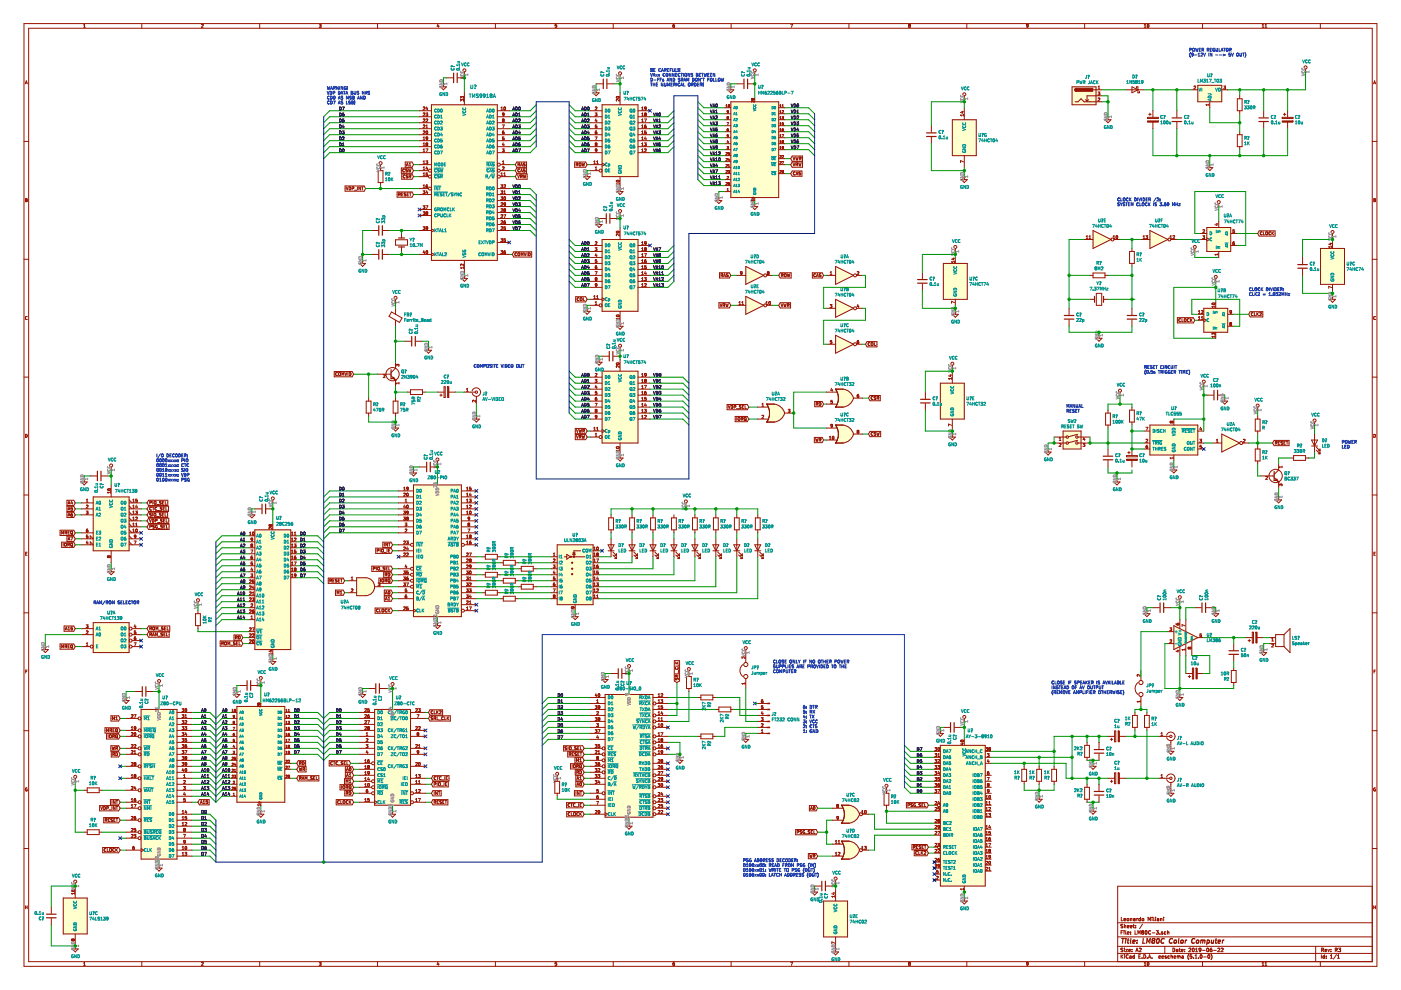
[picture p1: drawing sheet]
<svg xmlns="http://www.w3.org/2000/svg" width="297mm" height="210mm" viewBox="0 0 297 210" stroke-linecap="round" stroke-linejoin="round" font-family="sans-serif">
<g fill="none" stroke="#981200" stroke-width=".25">
<path d="M96.2 15.5v2M96.9 15.5v2M127.9 16.8v2M128.7 16.8v2M157.7 16.8v2M158.5 16.8v2M196.5 28.9h2M196.5 28.2h2M248.5 25.8h2M248.5 25h2M266.9 25.8h2M266.9 25h2"/>
<path d="M80.3 47.9v2M80.3 52.9v2.1M81.1 47.9v2M81.1 52.9v2.1M84.5 50.5h1.3M84.5 52.4h1.3M128.5 45.3v2M129.3 45.3v2M194.6 59.3h2M275.2 56.9h2M275.2 56.1h2M82.9 78.4v1.9"/>
<path d="M87.3 71.3v2.1M88.1 71.3v2.1M129.2 74.5v2M129.9 74.5v2M194.6 60h2M225.6 67.7h2.1M225.6 66.9h2.1M232.1 62.8v1.3M234 62.8v1.3M239 67.7h2M239 66.9h2M20.6 99.9v2"/>
<path d="M21.4 99.9v2M82.9 80.3h.1M90.5 98v2M91.2 98v2M195.2 85.4h2M195.2 84.7h2M233.9 97.5h2M233.9 96.7h2M257.4 82.8v2M258.1 82.8v2M270.1 100v1.9M55.6 106.9v2"/>
<path d="M56.3 106.9v2M270.1 101.9h.1M246 127.8v2.1M246.7 127.8v2.1M254.8 127.8v2.1M255.6 127.8v2.1M260.6 138.7h2M260.6 138h2M30.2 145.6v2M30.9 145.6v2M52.4 144.3v2.1M53.1 144.3v2.1"/>
<path d="M79.7 145v2M80.4 145v2M131.1 141.8v2M131.8 141.8v2M201.5 153.2v2M202.3 153.2v2M232 159.7h2M232 158.9h2M232 168.6h2M232 167.8h2M9.9 193.8h2M9.9 194.6h2"/>
<path d="M174.2 186.8v2.1M175 186.8v2.1M237.8 199h.6M238.1 199l-.1 1M238.7 199.3l-.1 .7M238.7 199v.1M239 199.3h.4M239.2 199l-.1 .8 .2 .2M239.8 199l-.1 .8 .1 .2M240.2 199.7l.5-.1-.1-.2-.4 .1v.4h.4M241 199.9v.1M241.1 199.4v.1"/>
<path d="M242.4 199l-.1 1h.5M243.1 200l.1-1 .3 .7 .4-.7-.1 1M244.4 199.4l-.1-.2 .4-.2 .2 .2-.3 .2M244.4 199.4l-.2 .2v.3a.32 .32 0 0 0 .5 0 .32 .32 0 0 0 0-.4l-.1-.1M244.4 199.4h.2M245.4 199.1l.1-.1a.48 .48 0 0 1 .3 .6 .48 .48 0 0 1-.6 .3zM246.8 199.1a.45 .45 0 0 0-.6 .3 .45 .45 0 0 0 .5 .5M248.6 199.1a.45 .45 0 0 0-.7 .3 .45 .45 0 0 0 .5 .5h.1M249 199.4h.4v.4l-.2 .2-.3-.1zM249.9 199l-.1 .8 .2 .2M250.4 199.4h.4v.5h-.4zM251.3 199.3v.7"/>
<path d="M251.6 199.3l-.3 .2M253.3 199.1a.45 .45 0 0 0-.6 .3 .45 .45 0 0 0 .5 .5M253.7 199.4h.4v.4l-.2 .2-.2-.1zM254.6 199.4l.3-.1 .1 .2M254.6 199.3v.7M255 199.5l.4-.1v.6M255 199.5v.5M255.9 199.9h.4v-.5h-.3l-.2 .9M256.9 199.3v.6h.3M257.3 199.3l-.1 .7M257.6 199.3h.4M257.8 199l-.1 .8 .2 .2"/>
<path d="M258.3 199.7l.5-.1-.1-.2h-.4l-.1 .4 .2 .2 .3-.1M259.2 199.3l-.1 .7M259.5 199.3l-.3 .2"/>
</g>
<g fill="none" stroke="#981200" stroke-width=".21">
<path d="M5.1 5h286.8v199.9h-286.8zM5.4 17.8l.2-.7 .2 .7M5.4 17.6h.3M6.1 6h284.8v197.9h-284.8zM17.7 5.8h.4M17.7 5.3l.2-.2v.7M30.1 5v1M42.7 5.2l.3-.1 .1 .2-.4 .5h.4M55.1 5v1M67.7 5.1h.4l-.2 .3h.1v.3l-.3 .1M67.7 5.7v.1M80 5v1"/>
<path d="M92.8 5.1l-.1 .5h.4M93 5.4v.4M93.4 18.4h1.3l-.7 .6zM94 17.8v.6M94.7 16.5h1.3M97.1 16.5h1.4M98.5 15.2v.7M98.5 19.7v2.5M105 5v1M118 5.1h-.3v.3h.3v.3h-.3M125.8 19.7h1.2l-.6 .6zM126.4 19v.7"/>
<path d="M126.4 17.8h1.4M128.8 17.8h1.4M130 5v1M131.5 15.9v.6M131.5 19.7v2.5M143 5.1l-.3 .2v.4h.3v-.3l-.3 .1M154.3 19h1.3l-.7 .7zM154.9 18.4v.6M155 5v1M156.2 17.8h1.4M158.6 17.8h1.4M160 15.2v.7"/>
<path d="M167.6 5.1h.5l-.3 .7M180 5v1M192.7 5.5v.2M192.7 5.7v.1M192.7 5.4v.1M192.8 5.4l-.2-.1 .2-.2 .2 .1-.1 .2M192.8 5.4h.1M192.8 5.4h-.1M192.9 5.4l.1 .3-.3 .1M205 5v1M217.9 5.8h-.2M217.9 5.7v.1"/>
<path d="M218 5.4l-.3 .1-.1-.2 .4-.1-.1 .5M227.3 18.4h5.1v3.8h-5.1zM228.2 18.7a.32 .32 0 0 0-.3 .3 .32 .32 0 0 0 .3 .4M230 5v1M231.7 19h1.9M232.8 19.5h.4l-.2 .3 .2 .2-.4 .1M232.8 18.4l.2-.2v.7M232.8 18.9h.4M238.7 19h3.8M240 18.4l1.3 .6-1.3 .7zM240.9 18.7v-.3h.4v1.3h.3v-.3M242.6 5.3l.2-.2v.7"/>
<path d="M242.6 5.8h.4M243.3 5.2l.1-.1a.3 .3 0 0 1 .2 .4 .3 .3 0 0 1-.3 .2zM252.7 19h1.3M253.2 18.3h-.1M253.2 18.3l.3 .1M253.5 18.4h.1M253.5 18.4l-.4 .5h.4M254 18.1h5v3.5h-5zM255 5v1M259 19h1.3M259.5 18.2h.3l-.2 .3 .2 .3h-.3M267.6 5.3l.2-.2v.7"/>
<path d="M267.6 5.8h.4M268.2 5.8h.4M268.2 5.3l.2-.2v.7M276.8 14.6v.6M279.9 5v1M291.2 17.8l.2-.7 .3 .7M291.3 17.6h.3M5.1 30h1M73.2 39.4h4l.3 .6-.3 .5h-4zM73.4 39.6l.2 .7 .2-.7M74 39.6a.32 .32 0 0 1 .4 .3 .32 .32 0 0 1-.4 .4zM74.7 40l.3-.1v-.2l-.3-.1v.7"/>
<path d="M75.8 39.6v.7M76.4 39.6v.7l-.3-.7v.7M76.7 39.6h.3M76.8 39.6v.7M80.2 36.2h1v2.5h-1zM80.7 34.9v1.3M80.7 38.7v.7M85.1 35.6h2.3l.3 .6-.3 .5h-2.3zM85.2 36.9h2.2l.3 .5-.3 .6h-2.2zM85.8 35.9a.3 .3 0 0 0-.4 .2 .3 .3 0 0 0 .4 .3M85.8 35.9h.1M85.8 36.4h.1"/>
<path d="M85.9 37.7h-.1M85.9 37.2a.29 .29 0 0 0-.4 .2 .29 .29 0 0 0 .3 .3M85.9 34.3h1.5l.3 .6-.3 .6h-1.5zM86 36.4h.3M86.1 35.9v.2l.2 .1M86.1 35.9h.3M86.1 35.9h.1M86.1 35.2l.3-.6 .2 .6M86.2 35h.3M86.3 36.2h.1M86.4 36.2v.2M86.4 36.4h-.1"/>
<path d="M86.5 37.1l-.4 .1 .4 .3v.2h-.4M86.6 35.8l.1 .7 .2-.5 .1 .5 .1-.7M86.7 35.2h.4M86.7 34.7l.2-.1v.6M86.7 37.4h.4v-.2l-.4-.1v.6M86.9 37.4l.2 .3M88.9 28.6h2.6M88.9 31.1h2.6M88.9 23.5h2.6M88.9 40h1.9M88.9 37.4h1.9M88.9 36.2h1.9"/>
<path d="M88.9 34.9h2.6M88.9 32.4h2.6M88.9 29.8h2.6M88.9 27.3h2.6M88.9 26h2.6M88.9 24.8h2.6M89.7 31.7l.2-.1v.6M89.7 36h.4M89.7 34.7h.4M89.7 32.2h.4M89.7 30.9h.4M89.7 29.7h.4"/>
<path d="M89.7 27.8h.3l.1 .1-.4 .5h.4M89.7 39.4l.2-.2v.6M89.7 37.3h.4M89.7 29.2l.2-.2v.7M89.7 30.5l.2-.2v.6M89.7 34.3l.2-.2v.6M89.7 35.6l.2-.2v.6M89.7 36.8l.2-.2v.7M89.7 39.8h.4M89.8 26.5h.2l.1 .2-.4 .4h.4M89.8 25.3l.2-.1 .1 .2-.4 .5h.4M89.8 24h.2l.1 .1-.4 .5h.4"/>
<path d="M89.8 22.7h.2l.1 .2-.4 .4h.4M89.8 26.5l-.1 .1M89.8 25.3h-.1M89.8 24h-.1M89.8 22.7h-.1M90.3 34.1h.4l-.2 .2 .1 .1M90.3 31.6h.4l-.2 .6M90.3 24h.4l-.2 .2 .2 .1v.2M90.3 24.5v.1M90.3 27.1h.4M90.3 24.6h.3M90.3 26.7l.2-.2v.6"/>
<path d="M90.3 30.5l.2-.2 .2 .2M90.3 39.5v.1M90.3 30.5h.1M90.4 39.5h.2M90.4 27.8h.1a.29 .29 0 0 1 .2 .3 .29 .29 0 0 1-.3 .2zM90.4 39.5h-.1M90.4 30.5l.1 .1M90.4 39.2v.6h.2l.1-.3M90.5 30.6l-.2 .1 .2 .2 .2-.1-.1-.2M90.5 30.6h.1M90.5 39.2h-.1M90.5 35.4l-.2 .4h.4"/>
<path d="M90.5 22.7l-.2 .4h.4M90.6 25.3h-.3M90.6 34.4h.1M90.6 22.9v.4M90.6 35.6v.4M90.6 36.9l.1 .1M90.6 39.2h-.1M90.6 39.5h.1M90.6 30.5v.1M90.6 25.3h.1M90.7 36.6h-.4v.4l.3-.1M90.7 34.4l-.1 .3h-.3"/>
<path d="M90.7 25.3v.2l-.4 .4h.4M90.7 37l-.1 .3-.3-.1M90.7 30.5h-.1M90.7 24.5l-.1 .1M90.7 29.3l-.3 .1-.1-.3 .4 .1v.3l-.3 .2M91.5 22.2h13.9v33h-13.9zM97.9 20.5v.2l-.2-.3v.4M97.9 21.1v.2l-.2-.2v.4M98 21.1h.3l-.1 .4M98 20.5h.3l-.1 .3M98 21.1h-.1M98 20.5h-.1"/>
<path d="M105.4 28.6h2.6M105.4 31.1h2.6M105.4 23.5h2.6M105.4 40h2.6M105.4 32.4h2.6M105.4 29.8h2.6M105.4 27.3h2.6M105.4 26h2.6M105.4 24.8h2.6M106.1 37.4h1.9M106.1 36.2h1.9M106.1 34.9h1.9"/>
<path d="M106.2 39.2h.4l-.2 .2 .1 .1M106.2 23.3h.4M106.2 22.9l.2-.2v.6M106.2 36.8l.2-.2v.7M106.2 37.3h.4M106.5 31.6h.4l-.2 .2 .2 .3h-.4M106.5 26.5h.4l-.3 .6M106.5 35.4h.3l.1 .2-.4 .4h.4M106.5 34.7h.4M106.5 28l.4 .1-.1 .3h-.2zM106.5 34.3l.2-.2v.6M106.5 39.5h.1"/>
<path d="M106.6 29.3h.2l.1 .3h-.4M106.6 39.5l-.1 .3h-.3M106.6 29.3h-.1M106.6 28.1h-.1M106.6 25.5l-.1 .1 .1 .3 .3-.2-.1-.2M106.6 25.5l-.1-.1 .1-.2 .3 .1-.1 .2M106.6 25.5h.2M106.7 30.3l-.2 .4h.4M106.8 27.8l-.3 .2M106.8 39.2h.3l.1 .2-.4 .4h.4M106.8 30.5v.4M106.8 37.3h.4"/>
<path d="M106.8 36.8l.2-.2v.7M106.9 29h-.3l-.1 .3M106.9 24.2l-.3 .1v-.3l.3 .1-.1 .4-.2 .1M106.9 23.3h.1M106.9 22.7v.6M106.9 22.7h.1a.31 .31 0 0 1 .2 .3 .31 .31 0 0 1-.3 .3M106.9 22.7h.1M109.6 34.3h2v1.2h-2l-.4-.6zM109.6 35.6h2v1.1h-2l-.4-.5zM109.6 36.9h2.2v1.1h-2.2l-.4-.6zM109.7 37.1l.2 .6 .3-.6M110 34.9l.2 .3"/>
<path d="M110.1 34.6h-.3v.6M110.1 34.6h.1M110.2 34.6v.2l-.4 .1M110.2 35.9a.28 .28 0 0 0-.4 .2 .28 .28 0 0 0 .4 .3M110.4 37.4h.3v-.2l-.3-.1v.6M110.4 35.2l.2-.6 .2 .6M110.4 36.5l.2-.7 .2 .7M110.4 35h.3M110.4 36.3h.3M110.5 37.4l.2 .3M111 37.1l.1 .6 .1-.4 .1 .4 .2-.6M111.3 34.6h-.3l.3 .5-.3 .1"/>
<path d="M111.3 35.9h-.3l.3 .4-.3 .1M121.8 34.3h2.4l.3 .6-.3 .6h-2.4zM122.3 34.9l.2 .3M122.5 34.6h-.3v.6M122.5 34.6h.1M122.5 34.6v.3h-.3M122.8 34.6h.4l-.1 .6-.3-.1zM123.4 34.6l.2 .6 .1-.5 .1 .5 .1-.6M123.8 37.4h1.3l-.6 .7zM124.5 36.8v.6M125.1 28.6h2.6M125.1 31.1h2.6"/>
<path d="M125.1 23.5h2.6M125.1 36.2h1.9M125.1 34.9h2.6M125.1 32.4h2.6M125.1 29.8h2.6M125.1 27.3h2.6M125.1 26h2.6M125.1 24.8h2.6M125.9 34.3l.2-.2v.6M125.9 34.7h.4M126.2 24h.4l-.3 .2 .3 .1-.1 .2M126.2 24.5l.3 .1"/>
<path d="M126.2 29h.4l-.3 .7M126.2 36h.4M126.2 35.6l.2-.2v.6M126.2 27.1h.3M126.2 30.5l.1-.2 .2 .2M126.2 28.3l.1 .1M126.2 28.1h.1M126.2 30.5h.1M126.3 28.4h.2M126.3 28h.2M126.3 28l-.1 .1M126.3 30.5v.1"/>
<path d="M126.3 30.6l-.1 .1 .1 .2 .3-.1-.2-.2M126.3 30.6h.1M126.3 25.2l-.1 .4h.4M126.5 25.4v.5M126.5 34.3l.2-.2v.6M126.5 34.7h.4M126.5 27.8l-.3 .1v.4M126.5 22.7h-.3M126.5 22.7h.1M126.5 28v.1M126.5 30.5l-.1 .1M126.5 24.5v.1"/>
<path d="M126.5 27.1h.1M126.5 28.3v.1M126.5 26.5h-.3v.3h.3v.3M126.5 22.7v.3l-.3 .3h.4M126.5 28.1v.2M126.5 30.5h.1M126.6 31.8l-.3 .1-.1-.3 .4 .1-.1 .4-.2 .1M127.7 22.2h7.6v15.2h-7.6zM127.7 34.6l.6 .3-.6 .3M130.7 21.1v.3M130.7 21.4h.1M130.7 21.1h.1"/>
<path d="M130.7 20.5a.31 .31 0 0 1 .4-.1 .31 .31 0 0 1 .2 .3l-.1 .1a.34 .34 0 0 1-.5-.2zM130.7 38.3a.31 .31 0 0 1 .4-.1 .31 .31 0 0 1 .2 .3h-.1a.34 .34 0 0 1-.5-.1zM130.8 21.1h-.1M130.8 21.1h.1M130.8 21.1l.5 .4v-.4M131.3 38.8v.4M131.3 39h-.6l.1 .2M131.5 37.4v3.2M135.3 28.6h2.5M135.3 31.1h2.5M135.3 23.5h2.5M135.3 32.4h2.5"/>
<path d="M135.3 29.8h2.5M135.3 27.3h2.5M135.3 26h2.5M135.3 24.8h2.5M136 22.9l.2-.2v.6M136 24.1l.2-.1v.6M136 30.5l.2-.2v.6M136 32.2h.4M136 25.4l.2-.2v.7M136 26.7l.2-.2v.6M136 27.9l.2-.1v.6M136 29.2l.2-.2v.7"/>
<path d="M136 31.7l.2-.1v.6M136 30.9h.4M136 29.7h.4M136 28.4h.4M136 27.1h.4M136 25.9h.4M136 24.6h.4M136 23.3h.4M136.6 30.3h.4l-.2 .2 .2 .1M136.6 25.2h.4l-.2 .7M136.7 31.6h.2l.1 .1-.4 .5h.4M136.7 26.9l.3-.1v.3"/>
<path d="M136.7 28.3l.3 .1M136.7 22.7v.4l.3-.1M136.7 24v.2M136.7 24.3v.2M136.7 27.1h.1M136.7 24.2h.1M136.7 24.5v.1M136.7 27.1h.3M136.7 24.6h.3M136.7 24h.1M136.7 24h.3M136.7 24.3h.1"/>
<path d="M136.7 22.7h.3M136.7 22.7h.1M136.8 24.2h.1M136.8 24.2l-.1 .1M136.8 29l-.1 .4h.3M136.9 24.2l.1 .1M136.9 23.3h-.2M136.9 23.3h.1M137 30.6h.1M137 29.2v.5M137 28v.1M137 26.5l-.3 .1v.5"/>
<path d="M137 24h.1M137 24.2h-.1M137 24.3h.1M137 22.7h.1M137 22.7l-.1 .6M137 24v.2M137 24.3v.2M137 28.1v.2M137 30.6v.3h-.4M137 27.8h-.3v.3l.3-.1M137 28.3v.1M137 27.1h.1"/>
<path d="M137 24.2h.1M137 24.5v.1M153.7 35.5h1.2M153.7 25.4h1.2M153.7 33h1.2M153.7 38.1h1.2M153.7 22.8h1.2M153.7 24.1h1.2M153.7 26.7h1.2M153.7 27.9h1.2M153.7 29.2h1.2M153.7 30.5h1.2"/>
<path d="M153.7 31.7h1.2M153.7 36.8h1.2M153.7 34.3h1.2M153.7 39.4h1.2M153.9 34.9l.3 .1-.3 .4h.3M153.9 22.7h.3M153.9 22.3l.2-.1v.5M153.9 33.7l.3 .1-.3 .3h.3M153.9 38.7l.3 .1-.3 .4h.3M153.9 36.2l.3 .1-.3 .4h.3M153.9 32.4l.3 .1-.3 .4h.3M154.1 26h.4l-.2 .5"/>
<path d="M154.1 31.1h.4l-.2 .2 .1 .2M154.1 31.5l.1 .1M154.2 37.5l.3 .1-.4 .3h.4M154.2 31.6h.2M154.2 29h.2M154.2 24.9l.1-.2 .1 .2M154.2 24.9h.1M154.3 24.9v.3l.2-.1-.2-.2M154.3 24.9h.1M154.3 29.8l-.1 .3h.3M154.4 36.6h.2M154.4 36.2h.3l-.2 .1 .2 .1"/>
<path d="M154.4 27.3l-.2 .1v.3h.2v-.2h-.2M154.4 30v.3M154.4 38.9v.2l.2 .1M154.4 35.4h.3M154.4 35l.2-.1v.5M154.4 32.8h.1M154.4 24.9h-.1M154.4 28.5h-.2v.3h.2v.2M154.4 32.8h.2M154.4 38.9v.1M154.4 31.5v.1M154.4 29h.1"/>
<path d="M154.4 24.9h.1M154.5 23.7h-.3v-.2h.3l-.1 .3-.2 .2M154.5 22.2l.2 .2-.1 .3-.2-.2zM154.5 33.6l-.1 .3h.3M154.6 38.7l-.2 .2M154.6 33.8v.3M154.6 38.9h-.2M154.6 38.9h.1M154.7 39.1l-.1 .1M154.7 36.6h-.1M154.7 32.3h-.3v.3h.3M154.7 38.9v.2"/>
<path d="M154.7 36.4h.1M154.7 32.6h.1M154.7 32.8h-.1M154.7 32.6v.2M154.7 36.4v.2M154.9 21.6h10.2v20.3h-10.2zM159.6 21h-.2l.1 .2 .1-.1M159.6 21.1h.1M159.6 21v.1M159.6 21.1l.1 .1M159.6 20.9v.1M159.7 20.9l.2 .1-.2 .2"/>
<path d="M159.7 20.9h-.1M159.9 21.4v.3l-.4-.3-.1 .2M160 20.9v.7M165.1 25.4h1.3M165.1 34.9h1.3M165.1 22.8h1.3M165.1 24.1h1.3M165.1 26.7h1.3M165.1 27.9h1.3M165.1 29.2h1.3M165.1 30.5h1.3M165.1 31.7h1.3"/>
<path d="M165.1 36.8h1.3M165.1 33.6h1.3M165.3 27.4l.2-.1v.5M165.3 31.2l.2-.1v.5M165.3 31.6h.3M165.3 30.3h.3M165.3 27.8h.3M165.3 26.5h.3M165.3 25.2h.3M165.3 24h.3M165.3 22.7h.3M165.3 29h.3"/>
<path d="M165.3 22.3l.2-.1v.5M165.3 33l.3 .1-.3 .4h.3M165.3 23.6l.2-.1v.5M165.3 24.9l.2-.2v.5M165.3 26.1l.2-.1v.5M165.3 28.7l.2-.2v.5M165.3 29.9l.2-.1v.5M165.3 36.2l.3 .1-.3 .4h.3M165.3 34.3l.3 .1-.3 .4h.3M165.8 24.7h.3l-.1 .2 .1 .3h-.3M165.8 28.5h.3l-.2 .5M165.8 34.2h.3l-.2 .6"/>
<path d="M165.8 23.5l.3 .1-.3 .4h.3M165.8 22.7h.3M165.8 22.3l.2-.1v.5M165.8 33l.3 .1-.3 .4h.3M165.8 29.9h.1M165.8 29.9l.1 .1M165.8 29.9h.3M165.9 30.1v.2M165.9 30.3h.1M165.9 36.2h.2a.25 .25 0 0 1 0 .3 .25 .25 0 0 1-.2 .1zM165.9 30v.1M165.9 30h.1"/>
<path d="M166 30l.1 .3h-.2M166.1 27.3l-.2 .1-.1 .3h.3v-.2h-.3M166.1 36.6h-.1M166.1 26h-.2l-.1 .2h.3v.3h-.3M166.1 29.9l-.1 .1M166.1 31.3h-.2v-.2l.2 .1v.3l-.2 .1M166.1 29.9h.1M168 34.3h2.2v1.2h-2.2l-.4-.6zM168 36.3h2v1.1h-2l-.4-.6zM168 33.1h2.2v1.1h-2.2l-.4-.6zM168.1 33.3l.2 .6 .3-.6M168.1 34.6l.2 .6 .3-.6"/>
<path d="M168.6 36.5a.3 .3 0 0 0-.4 .3 .3 .3 0 0 0 .4 .3M168.6 36.5h.1M168.6 37v.1M168.7 33.3l.1 .6 .2-.4 .1 .4 .1-.6M168.8 37.1l.2-.6 .2 .6M168.8 36.9h.3M168.9 34.9l.2 .3M169.1 34.6h-.3v.6M169.1 34.6h.1M169.1 34.6v.3h-.3M169.3 34.6l.2 .6 .1-.5 .1 .5 .2-.6M169.5 33.6h.3v-.3h-.3v.6"/>
<path d="M169.6 33.6l.2 .3M169.7 36.5h-.3l.3 .5-.3 .1M197.5 26.7v1.4M197.5 29.1v1.4M201.9 25.4h5.1v7.6h-5.1zM203.8 38.1h1.3l-.6 .6zM203.9 23.7h.4M204.1 23.6v.4l-.5-.2M204.3 24.2v.4M204.3 24.4h-.6l.1 .2M204.3 34.3l-.6-.2v.4M204.5 20.3v.6"/>
<path d="M204.5 22.8v2.6M204.5 33v2.5M204.5 37.4v.7M227.9 21.6h.7l.6-.7 .6 .7h3.8M230.2 21.1l.3 .4M230.8 21.1l-.3 .4M232.8 20.8h.3l.1 .2-.4 .4h.4M233.6 20.3h-3.1v1.2M234.3 25.4h1.3l-.7 .6zM234.9 24.8v.6M243.3 24.9h2.3v.2h-2.3zM243.5 24.2h.6"/>
<path d="M243.8 24v.5M244.4 23.5v1.4M244.4 25.9v1.4M249.5 23.5v1.4M249.5 25.9v1.4M255.9 35.5h1.2l-.6 .7zM256.3 22v.4M256.3 22.2h-.6l.2 .2M256.5 21.6v1.2M256.5 34.9v.6M262.3 20.9h1v2.6h-1zM262.3 28.6h1v2.5h-1z"/>
<path d="M262.8 20.3v.6M262.8 23.5v.6M262.8 27.9v.7M262.8 31.1v.6M267.9 23.5v1.4M267.9 25.9v1.4M271.9 24.9h2.2v.2h-2.2zM272.1 24.2h.5M272.4 24v.5M273 23.5v1.4M273 25.9v1.4M290.9 30h1"/>
<path d="M5.1 55h1M5.4 42.4h.2M5.6 42.4l.1 .3M5.6 42.4l.1-.2-.3-.1v.7l.3-.1M5.7 42.7h.1M75.1 40.3h.5M76.2 55.9h1.3l-.6 .6zM76.9 55.2v.7M78.8 48.9h1.4M78.8 53.9h1.4M81.2 48.9h1.4M81.2 53.9h1.4"/>
<path d="M83.9 50.8h2.5v1.2h-2.5zM84.2 40.7h3.2l.3 .6-.3 .5h-3.2zM84.5 41.2h.3v-.2l-.3-.1v.6M84.7 41.2l.2 .3M85.1 49.5v1M85.1 52.4v.9M85.1 41.2h.3M85.4 40.9h-.3v.6h.3M86.1 40.9l-.4 .1v.1l.4 .3-.4 .1M86.3 41.2h.2M86.6 40.9h-.3v.6h.3M86.8 40.9h.4"/>
<path d="M87 40.9v.6M88.9 41.3h2.6M88.9 48.9h2.6M88.9 53.9h2.6M88.9 44.4h2.6M88.9 45.7h2.6M89.7 40.5h.4l-.2 .2 .2 .1v.2h-.4M89.7 48.1h.4l-.2 .2 .2 .1v.2h-.4M89.7 43.6h.4l-.2 .3h.2v.3h-.4M89.7 44.9h.4l-.2 .2 .2 .1v.3h-.4M89.9 53.1l-.2 .5h.4M90 53.4v.4"/>
<path d="M90.3 43.6h.4l-.2 .7M90.3 53.7l.2-.6 .2 .2v.4M90.3 48.1l.1 .3 .3-.1M90.3 45.2l.2 .3 .2-.1v-.2M90.3 45l.2 .2M90.3 53.7h.1M90.4 53.7h.2M90.4 48.1h.2M90.4 44.9h.2M90.4 44.9l-.1 .1M90.4 45.2h-.1M90.4 48.1h-.1"/>
<path d="M90.5 45.2h.1M90.5 45.2h-.1M90.5 40.4l-.2 .5h.4M90.6 48.7h-.2M90.6 45.2h.1M90.6 48.6v.1M90.6 44.9l.1 .1M90.6 48.1h.1M90.6 40.7v.4M90.7 45l-.1 .2M90.7 48.1l-.1 .5M90.7 53.7h-.1"/>
<path d="M91.5 48.6l.6 .3-.6 .3M91.5 53.6l.6 .3-.6 .4M97.8 59h1.3l-.6 .7zM98.3 56v.4l-.5-.4-.1 .1v.3M98.3 56.6v.4M98.3 56.8h-.6l.1 .2M98.5 55.2v2.6M98.5 58.4v.6M105.4 41.3h2.6M105.4 48.9h2.6M105.4 53.9h2.6M105.4 47.6h2.6"/>
<path d="M105.4 46.3h2.6M105.4 42.5h2.6M105.4 43.8h2.6M105.4 45.1h2.6M105.4 51.4h2.6M106.2 50.6h.4l-.2 .3h.2v.3M106.2 41.7h.4l-.2 .3h.2v.3h-.4M106.2 40.5h.4l-.2 .2 .2 .1v.2h-.4M106.2 53.1h.4l-.2 .3h.1M106.2 51.2h.3M106.5 46.8l-.3 .1M106.5 48.1h-.3"/>
<path d="M106.5 48.1h.1M106.5 46.8l.1 .1M106.5 45.6h-.3M106.5 45.6h.1M106.5 44.3h-.3M106.5 44.3h.1M106.5 43l-.3 .1M106.5 43l.1 .1M106.5 53.4l.1 .1M106.6 53.5l-.1 .3-.3-.1M106.6 48.1v.2l-.4 .4h.4M106.6 44.3v.2l-.4 .4h.4"/>
<path d="M106.6 45.6v.2l-.4 .4h.4M106.6 46.9v.2l-.4 .3h.4M106.6 43.1h.1M106.6 51.2h-.1M106.6 43.1v.1M106.6 43.2l-.4 .4h.4M106.8 45.5h.4l-.2 .7M106.8 53.5l.3-.1 .1 .3M106.8 40.6l.2-.1v.6M106.8 41.1h.4M106.9 41.8l.1-.1a.29 .29 0 0 1 .2 .4 .29 .29 0 0 1-.3 .2zM106.9 41.8h.1"/>
<path d="M107 44.5l-.2-.1 .2-.1 .2 .1-.1 .1M107 44.5l-.2 .2 .2 .2 .2-.1-.1-.3M107 44.5h.1M107.1 53.1l-.2 .2-.1 .4h.4M107.1 46.8l-.3 .3 .1 .3h.2v-.3l-.3 .1M107.2 50.6h-.3l-.1 .3h.3l.1 .2-.4 .1M107.2 48.1h-.3l-.1 .3 .3-.1 .1 .3h-.4M107.2 43.3l-.3 .1v-.3h.3v.4l-.3 .1M107.2 53.7h.1M108.9 53.4h3.8v1.1h-3.8l-.3-.6zM109.4 54.2h.1M109.4 53.6a.34 .34 0 0 0-.2 .3 .34 .34 0 0 0 .2 .3"/>
<path d="M109.4 53.6h.1M109.4 53.6l.2 .1M109.6 54.2h-.2M109.8 53.7h.4l-.1 .5-.3-.1zM110.5 54.2v-.6l.2 .4 .2-.4v.6M111.1 53.6l.2 .6 .2-.6M111.8 53.6v.6M112.1 53.6a.32 .32 0 0 1 .3 .3 .32 .32 0 0 1-.3 .3zM125.1 58.4h2.6M125.1 55.9h2.6M125.1 53.3h2.6M125.1 59.7h2.6"/>
<path d="M125.1 57.1h2.6M125.1 54.6h2.6M125.1 52h2.6M126.2 53.1h.3M126.2 52.5h.4l-.3 .3h.2M126.2 57.6h.4l-.3 .6M126.2 59h.1M126.2 59l.1-.1 .3 .1M126.2 59v.1M126.2 56.6v.1M126.2 59.1h.1M126.3 56.6h.2"/>
<path d="M126.3 56.6h-.1M126.3 59.1h.1M126.3 59.1l-.1 .2 .1 .2 .3-.1-.2-.3M126.3 53.8l-.1 .4h.4M126.4 47.6h1.3l-.7 .6zM126.5 54v.4M126.5 56.3h-.1a.39 .39 0 0 0-.1 .7l.3-.2-.1-.2M126.5 51.3h-.3M126.5 51.3h.1M126.5 52.8h.1M126.5 55.3v.1M126.5 56.6h.1"/>
<path d="M126.5 59.1h-.1M126.5 51.3v.2l-.3 .4h.4M126.5 52.8v.3M126.5 55.4v.3l-.3-.1M126.5 55.1h-.3v.3l.3-.1M126.5 53.1h.1M126.5 59.1h.1M126.6 59h.1M126.6 59l-.1 .1M127 47v.6M127 46.3h1.4M127.7 50.8h7.6v15.2h-7.6z"/>
<path d="M129.4 46.3h1.4M130.7 49.7v.3M130.7 49.3h.1M130.7 49.1a.31 .31 0 0 1 .4-.1 .31 .31 0 0 1 .2 .3 .33 .33 0 0 1-.4 .1 .33 .33 0 0 1-.2-.3zM130.7 49.6v.1M130.8 49.6h-.1M130.8 49.6h.1M130.8 40.6h1.3l-.6 .7zM130.8 49.6l.5 .4v-.4M131.5 45.1v.6M131.5 48.2v2.6M135.3 58.4h2.5"/>
<path d="M135.3 55.9h2.5M135.3 53.3h2.5M135.3 59.7h2.5M135.3 57.1h2.5M135.3 54.6h2.5M135.3 52h2.5M136 59l.2-.1v.6M136 54l.2-.2v.6M136 51.4l.2-.2v.7M136 52.7l.2-.2v.6M136 55.2l.2-.1v.6M136 56.5l.2-.2v.7"/>
<path d="M136 57.8l.2-.2v.6M136 59.5h.4M136 58.2h.4M136 57h.4M136 55.7h.4M136 54.4h.4M136 53.1h.4M136 51.9h.4M136.6 58.9h.4l-.2 .2h.2M136.6 53.8h.4l-.2 .6M136.7 52.7l.1-.2 .2 .2M136.7 51.3v.3l.3-.1"/>
<path d="M136.7 55.4h.1M136.7 52.7v.1M136.7 53.1h.1M136.7 55.3h.3M136.7 55.3v.1M136.7 53.1h.3M136.7 52.8h.1M136.7 51.3h.3M136.7 51.3h.1M136.8 52.8l-.1 .3M136.8 52.8h.1M136.8 57.6l-.1 .4h.3"/>
<path d="M136.9 52.8l.1 .3M136.9 51.9h-.2M136.9 51.8v.1M137 55.1l-.3 .1v.5h.3v-.3M137 57.8v.4M137 59.1v.1M137 56.6h.1M137 55.3v.1M137 52.8h-.1M137 51.3h.1M137 51.3l-.1 .5M137 56.6v.3h-.3"/>
<path d="M137 59.2v.3l-.4-.1M137 56.3h-.3v.3h.3M137 52.7v.1M137 53.1h.1M151.8 42.5h1.2l-.6 .7zM152.4 41.9v.6M152.6 57.8h2l.3 .6-.3 .5h-2zM153 58.4l.2 .3M153.2 58.1l-.3-.1v.7M153.2 58.1h.1M153.2 58.1v.2l-.3 .1M153.4 58.7l.2-.7 .2 .7"/>
<path d="M153.5 58.5h.3M153.7 40.6h1.2M154 58.6h.3M154.2 40.5h.3M154.2 40.1l.1-.1v.5M154.3 58.4h.1M154.4 58.6h-.1M154.4 58.4v.2M154.4 58.1l-.4 .1 .3 .2M156.2 58.4h1.9M157.3 57.9l-.3 .1v-.3h.3v.5h-.3M158.1 56.5l3.8 1.9-3.8 1.9z"/>
<path d="M159.4 43.8h1.3l-.7 .6zM159.7 41.8v.3l-.4-.1M159.9 42.4h-.5l.1 .2M159.9 42.3v.3M160 41.9v.6M160 43.2v.6M162.6 58.4h1.2M162.7 57.7l.1-.1 .3 .1M162.7 57.7l.1 .2M162.7 57.7h.1M162.8 57.9h.1M162.8 57.9l-.1 .1 .1 .2 .3-.1-.2-.2"/>
<path d="M163.1 57.7h.1M163.1 57.7l-.2 .2M165.4 57.8h2.3v1.1h-2.3l-.3-.5zM165.7 58.4l.3-.1v-.2l-.3-.1v.7M165.8 58.4l.2 .3M166.3 58.1h.4l-.1 .5h-.3zM166.9 58l.2 .7 .1-.5 .1 .5 .2-.7M172.2 57.8h2.1l.3 .6-.3 .5h-2.1zM172.9 58.1a.29 .29 0 0 0-.4 .3 .29 .29 0 0 0 .4 .2M172.9 58.1h.1M172.9 58.6h.1M173.1 58.7l.2-.7 .2 .7"/>
<path d="M173.2 58.5h.3M173.7 58.6h.3M173.7 58.1l.1 .2 .2 .1M173.8 58.1h.3M173.8 58.1h-.1M174 58.4h.1M174 58.6h.1M174 58.4v.2M175.3 58.4h1.9M176 57.8l.2-.2v.6M176 58.2h.4M177.2 56.5l3.8 1.9-3.8 1.9z"/>
<path d="M181.6 58.4h1.3M181.7 57.7l.3-.1 .1 .2-.4 .4h.4M195.6 57.8v1.4M200 55.9h5.1v7.6h-5.1zM202 54.8h.4M202.2 54.7v.4l-.5-.2M202.4 55.3v.4M202.4 55.5h-.7l.2 .2M202.5 52.7v.6M202.5 54.6v1.3M229.8 50.8h1.9M230.3 50.6h.4"/>
<path d="M230.3 50.2l.2-.2v.6M230.9 50.6h.4M230.9 50.2l.2-.2v.6M231.1 58.4h.6M231.7 48.9l3.9 1.9-3.9 1.9zM231.7 57.9h2.6v1h-2.6zM234.3 58.4h.6M236 50.6h.4M236 50.2l.2-.2v.6M236.2 50.8h1.3M236.7 50h.1a.29 .29 0 0 1 .2 .3 .29 .29 0 0 1-.3 .2zM239.5 53.3h1v2.6h-1z"/>
<path d="M240 52.7v.6M240 55.9v.6M241.9 50.8h1.9M242.4 50.6h.3M242.4 50.2l.1-.2v.6M242.9 50.5l.4 .1M242.9 50h.4l-.2 .2 .2 .1v.2M243.3 50.5v.1M243.8 48.9l3.8 1.9-3.8 1.9zM248.1 50.6h.3M248.1 50.2l.2-.2v.6M248.2 50.8h1.3"/>
<path d="M248.7 50h.2l.1 .2-.3 .4h.3M248.7 50h.1M253.3 52.7v.6M254.6 50.8h1.3M254.6 49.5h1.3M255 50h.4l-.2 .2 .2 .3h-.4M255.1 48.7l-.1 .1M255.1 48.7h.2l.1 .2-.4 .4h.4M255.9 48.2h5v5.1h-5zM255.9 50.5l.6 .3-.6 .3M257.8 59v.7M257.8 47.5h.4"/>
<path d="M258 47.4v.4l-.4-.2M258.2 53.9h-.6l.2 .2M258.2 53.8v.3M258.4 43.2v.6M258.4 47v1.2M258.4 53.3v1.3M260.9 52h1.3M260.9 49.5h1.3M261.4 51.6l.1-.1 .3 .1-.1 .3h-.3M261.4 51.8v.1M261.7 51.2l-.3 .2v.4M261.7 48.7h-.3v.3l.2-.1 .2 .3-.4 .1"/>
<path d="M267 48.9h3.3v1.2h-3.3l-.3-.6zM267.6 49.2a.29 .29 0 0 0-.4 .3 .29 .29 0 0 0 .4 .2M267.6 49.2h.1M267.9 49.1v.7h.3M268.4 49.2h.3v.6l-.3-.1zM269.4 49.2a.28 .28 0 0 0-.4 .3 .28 .28 0 0 0 .4 .2M269.7 49.1v.7M269.8 49.4l.2 .4M270 49.1l-.3 .4M276.2 54.6v1.4M276.2 57v1.4M280 52.7h5.1v7.6h-5.1z"/>
<path d="M281.9 51.6h.5M282.1 51.5v.4l-.4-.1M282.4 52.2v.3M282.4 52.3h-.7l.2 .2M282.5 49.5v.6M282.5 51.4v1.3M290.9 55h1M291.3 42.1l.3 .1-.1 .6h-.2zM291.3 42.4h.2M5.1 80h1M5.8 67.2a.29 .29 0 0 0-.4 .2 .29 .29 0 0 0 .4 .3M70.9 78.8h3.8l.3 .5-.3 .6h-3.8z"/>
<path d="M71.4 79a.34 .34 0 0 0-.2 .3 .34 .34 0 0 0 .2 .3M71.4 79.6h.1M71.4 79h.1M71.5 79.6h-.1M71.8 79.1h.4l-.1 .5-.3-.1zM72.5 79.6v-.6l.2 .4 .2-.4v.6M73.1 79l.2 .6 .2-.6M73.8 79v.6M74.1 79a.32 .32 0 0 1 .3 .3 .32 .32 0 0 1-.3 .3zM80.1 79.3h2.8M81.3 79.5l.2-.1 .2 .2-.4 .5h.4M82.9 79.7l1 .9"/>
<path d="M83 66.1l2.2 1.3-.5 1-2.2-1.3zM83.9 63.5v.6M83.9 65.4v1.2M83.9 67.9v1.3M83.9 76.8v1.3l-1 .9M84.5 77.3l-.2-.1-.1 .3-.2-.3v.4M84.5 77.3h.1M84.6 77.3l-.1 .3M85.8 72.4h1.4M88.2 72.4h1.4M90.2 74.3h1.3l-.7 .6zM90.8 73.6v.7"/>
<path d="M122.1 62.9h2.1l.3 .6-.3 .5h-2.1zM122.7 63.2a.28 .28 0 0 0-.4 .2 .28 .28 0 0 0 .4 .3M123 63.2h.4l-.1 .5h-.3zM123.3 63.1v.1M123.7 63.1v.6h.3M123.8 66h1.3l-.6 .6zM124.5 65.4v.6M125.1 64.7h1.9M125.1 63.5h2.6M125.1 60.9h2.6M125.1 80h2.6M125.9 62.8l.2-.1v.6"/>
<path d="M125.9 63.3h.4M126.2 79.2h.2l.2 .1-.4 .5h.4M126.2 64.1l.2-.2v.7M126.2 64.6h.4M126.2 60.5v-.3h.3v.4l-.2 .2M126.2 60.5h.1M126.3 60.5h.2M126.4 76.8h1.3l-.7 .6zM126.5 62.8l.2-.1v.6M126.5 63.3h.4M126.5 60.5h.1M126.6 60.4l-.1 .1"/>
<path d="M127 76.2v.6M127.7 78.7h7.6v15.2h-7.6zM127.7 63.2l.6 .3-.6 .3M127.7 75.5h1.4M130.1 75.5h1.4M130.7 77v.2M130.7 77.2h.1M130.7 66.8a.31 .31 0 0 1 .4 0 .31 .31 0 0 1 .2 .3h-.1a.34 .34 0 0 1-.5-.2zM130.7 77a.31 .31 0 0 1 .4-.1 .31 .31 0 0 1 .2 .3h-.6M130.7 77h.1M130.8 77.5l-.1 .4M130.8 77.5h.1"/>
<path d="M130.8 69.2h1.3l-.6 .6zM130.8 77.5l.5 .4v-.4M131.3 67.4v.4M131.3 67.6h-.6l.1 .2M131.5 66v3.2M131.5 73.6v.7M131.5 76.2v2.5M135.3 60.9h2.5M135.3 80h2.5M136 60.3l.2-.2v.7M136 79.3l.2-.1v.6M136 60.8h.4"/>
<path d="M136 79.8h.4M136.7 60.2l.2-.1 .1 .2-.4 .5h.4M137 79.4l-.3 .1v-.3l.3 .1v.4l-.3 .1M152.4 64.2h2.2l.3 .5-.3 .6h-2.2zM152.7 64.4l.2 .6 .2-.6M153.4 64.7l.3 .3M153.6 64.7h-.3M153.6 64.7h.1M153.6 64.7v-.3h-.3v.6M153.9 64.4l.1 .6 .1-.4 .2 .4 .1-.6M156.2 64.7h1.9M156.7 64.6h.3"/>
<path d="M156.7 64.1l.2-.2v.7M157.3 64.6h.4M157.3 64.1l.2-.2v.7M158.1 62.8l3.8 1.9-3.8 1.9zM162.4 64.6h.4M162.4 64.1l.2-.2v.7M162.6 64.7h1.2M163.1 64v-.1a.29 .29 0 0 1 .3 .4 .29 .29 0 0 1-.3 .2zM165.4 64.2h2.2v1.1h-2.2l-.3-.6zM165.6 64.4l.2 .6 .2-.6M166.2 64.4l.1 .6 .1-.4 .1 .4 .2-.6M166.9 64.7h.4v-.3h-.4v.6"/>
<path d="M167.1 64.7l.2 .3M175.3 65.4h1.9M175.3 73h1.9M176 64.6h.4l-.2 .2 .1 .1M176 72.8h.3M176.3 64.9h.1M176.3 64.9v.3l-.3-.1M176.3 72.2h-.2l-.1 .3h.3v.3M176.3 72.8h.1M177.2 63.5l3.8 1.9-3.8 1.9zM177.2 71.1l3.8 1.9-3.8 1.9zM181.6 65.4h1.3"/>
<path d="M181.6 73h1.3M181.9 64.5l-.2 .5h.4M182 72.2h-.1a.39 .39 0 0 0 0 .6h.1l.1-.2-.1-.2-.3 .2M182 64.8v.4M183.8 72.4h2.1v1.1h-2.1l-.3-.5zM184.4 72.7a.28 .28 0 0 0-.3 .3 .28 .28 0 0 0 .3 .2M184.7 72.7h.4l-.1 .5h-.3zM185.4 72.6v.7h.3M195.6 60.2v1.4M201.3 79.5h.4M201.5 79.4v.4l-.4-.1M201.9 77.4v.7"/>
<path d="M201.9 78.7v2.5M201.9 66.6h1.3l-.7 .7zM202.4 64.2l-.7-.3v.4M202.5 63.5v1.2M202.5 66v.6M226.7 65.4v1.4M226.7 67.8v1.4M231.1 63.5h1M232.4 71.7h1.2l-.6 .7zM232.4 62.2h1.2v2.5h-1.2zM233 71.1v.6M234 63.5h.9"/>
<path d="M240 65.4v1.4M240 67.8v1.4M249.6 67.4h3.4l.3 .5-.3 .6h-3.4zM250.3 67.6a.28 .28 0 0 0-.4 .3 .28 .28 0 0 0 .4 .2M250.6 67.6v.6h.3M251.1 67.6h.4l-.1 .6-.3-.1zM252.1 67.6a.28 .28 0 0 0-.4 .3 .28 .28 0 0 0 .4 .2M252.4 67.6v.6M252.5 67.8l.3 .4M252.8 67.6l-.4 .3M254 66.6h1.2M254 67.9h1.2"/>
<path d="M254.1 67.3l.2-.2v.6M254.1 66l.2-.2v.7M254.1 67.7h.4M254.1 66.5h.4M254.7 67.7h.4M254.7 67.3l.2-.2v.6M254.7 65.9l.2-.1 .2 .2-.4 .5h.4M255.2 65.4h5.1v5h-5.1zM255.2 67.6l.7 .3-.7 .3M257 64.3a.31 .31 0 0 1 .4-.1 .31 .31 0 0 1 .2 .3h-.1a.34 .34 0 0 1-.5-.1zM257.6 71l-.1-.4-.3 .2-.2-.2v.4M257.6 71h-.1"/>
<path d="M257.6 64.9v.3M257.6 71.2v.4M257.6 65h-.6l.1 .2M257.6 71.4h-.6l.1 .2M257.8 64.1v1.3M257.8 70.4v1.3M260.3 69.2h1.3M260.3 66.6h1.3M260.9 68.7l-.2-.2 .2-.1 .2 .1-.1 .2M260.9 68.7l-.2 .1 .2 .2 .2-.1-.1-.2M260.9 68.7h.1M261.1 66.1l-.3 .1v-.3l.3 .1-.1 .4-.2 .1"/>
<path d="M265.1 66.1h2.6v1.1h-2.6l-.4-.6zM265.7 66.3a.28 .28 0 0 0-.4 .3 .28 .28 0 0 0 .4 .3M266 66.3v.6h.3M266.5 66.3v.6M266.6 66.6l.2 .3M266.8 66.3l-.3 .4M267.1 66.3h.2l.1 .2-.4 .4h.4M281.9 63.5h1.3l-.7 .6zM282.4 61l-.7-.3v.4M282.5 60.3v1.3M282.5 62.8v.7M290.9 80h1"/>
<path d="M291.6 67.1a.29 .29 0 0 0-.4 .3 .29 .29 0 0 0 .4 .3M291.6 67.1v.1M5.4 92.1a.33 .33 0 0 1 .4 .3 .33 .33 0 0 1-.4 .3zM23.6 99v.6M77.6 85h1.1v2.6h-1.1zM78.2 84.4v.6M78.2 87.6v.6M83.2 90.8h1.3l-.6 .6zM83.4 85h1v2.6h-1zM83.9 80.6h.1M83.9 80.6v1.3M83.9 84.4v.6"/>
<path d="M83.9 87.6v.6M83.9 90.1v.7M84.6 81.2h-.6l.1 .2M84.6 81v.4M86.4 83.1h.6M87 82.6h2.6v1.1h-2.6zM87.7 99.6v.7M88.9 99h1.4M89.6 83.1h.6M91.4 99h1.3M92.7 97.7v.7M92.7 83.1h1.4"/>
<path d="M93.3 83.8h.5M93.5 83.5v.5M94.1 82h.3v2.3h-.3zM95.2 83.1h1.4M98.5 83.1h2.2M98.9 83h.4M98.9 82.5l.2-.2v.7M100.1 82.9a.91 .91 0 0 1 1.4-.6 .91 .91 0 0 1 0 1.5 .91 .91 0 0 1-1.4-.4M100.4 88.9h1.2l-.6 .6zM100.8 84.9v.4l-.4-.4-.2 .1 .1 .2M101 84v1.7M101 88.2v.7"/>
<path d="M122 90.8h2.2l.3 .6-.3 .6h-2.2zM122 92.1h2.2l.3 .6-.3 .5h-2.2zM122.2 91l.2 .7 .2-.7M122.2 92.3l.2 .6 .2-.6M122.8 91l.1 .7 .1-.5 .2 .5 .1-.7M122.8 92.6h.3l.1-.2-.4-.1v.6M123 92.6l.2 .3M123.4 92.3l.2 .6 .1-.4 .1 .4 .1-.6M123.7 91.4l.2 .3M123.9 91.3l-.3 .1M123.9 91.3v-.2l-.3-.1v.7M123.9 91.3h.1"/>
<path d="M125.1 91.4h2.6M125.1 92.7h1.9M125.1 87.6h2.6M125.1 83.8h2.6M125.1 88.9h2.6M125.1 85h2.6M125.1 81.2h2.6M125.1 86.3h2.6M125.1 82.5h2.6M125.9 90.8l.2-.2v.6M125.9 91.2h.4M126.2 80.4h.4l-.3 .3h.2"/>
<path d="M126.2 85.5h.4l-.3 .7M126.2 92l.2-.1v.6M126.2 86.9h.1M126.2 92.5h.4M126.2 86.9l.1-.1 .3 .1M126.2 86.9l.1 .2M126.2 88.1v.3M126.2 84.6h.1M126.2 88.4h.1M126.3 88.1h.2M126.3 84.5h.2M126.3 84.5l-.1 .1"/>
<path d="M126.3 88.1h-.1M126.3 88.4h.2M126.3 87.1l-.1 .1 .1 .2 .3-.1-.2-.2M126.3 87.1h.1M126.3 81.7l-.1 .4h.4M126.5 81.9v.4M126.5 90.8l.2-.2v.6M126.5 83.3h.1M126.5 84.2h-.1a.39 .39 0 0 0-.1 .7l.3-.1-.1-.2M126.5 91.2h.4M126.5 80.7h.1M126.5 84.5v.1"/>
<path d="M126.5 88.1h.1M126.5 80.7v.3h-.3M126.5 83.3v.3l-.3-.1M126.5 88.1v.4l-.2 .2M126.5 83h-.3v.3h.3M126.5 88.4h.1M126.6 86.9h.1M126.6 86.9l-.2 .2M126.6 88.3l-.1 .1M127.7 91.1l.6 .3-.6 .3M130.7 94.8a.31 .31 0 0 1 .4-.1 .31 .31 0 0 1 .2 .3h-.1a.34 .34 0 0 1-.5-.1zM130.8 97.1h1.3l-.6 .6z"/>
<path d="M131.3 95.3v.4M131.3 95.5h-.6l.1 .2M131.5 93.9v3.2M135.3 87.6h2.5M135.3 83.8h2.5M135.3 88.9h2.5M135.3 85h2.5M135.3 81.2h2.5M135.3 86.3h2.5M135.3 82.5h2.5M136 83.2l.2-.2v.6M136 88.2l.2-.1v.6"/>
<path d="M136 80.6l.2-.2v.7M136 81.9l.2-.2v.6M136 84.4l.2-.2v.7M136 85.7l.2-.2v.7M136 87l.2-.2v.6M136 88.7h.4M136 87.4h.4M136 86.2h.4M136 84.9h.4M136 83.6h.4M136 82.3h.4M136 81.1h.4"/>
<path d="M136.6 86.8h.4l-.2 .2 .2 .1M136.6 81.7h.4l-.2 .6M136.7 80.6h.1M136.7 80.6v.1M136.7 80.6l.1-.2 .2 .2M136.7 83.3h.1M136.7 80.7h.1M136.7 83.3h.3M136.8 80.7l-.1 .1 .1 .3 .2-.1-.1-.3M136.8 80.7h.1M136.8 85.5l-.1 .4h.3M137 88.1h.1"/>
<path d="M137 83l-.3 .1v.4l.3 .1v-.3M137 85.7v.5M137 88.1h-.3M137 87.1h.1M137 84.5v.1M137 83.3h.1M137 80.7h-.1M137 84.6v.3l-.3-.1M137 87.1v.3h-.4M137 88.1v.2l-.4 .4h.4M137 84.2h-.3v.4l.3-.1M137 80.7h.1"/>
<path d="M137 80.6h.1M137 80.6v.1M154.2 85.8h4.2l.4 .5-.4 .6h-4.2zM154.4 86l.2 .6 .2-.6M155 86a.32 .32 0 0 1 .4 .3 .32 .32 0 0 1-.4 .3zM155.7 86.3h.3v-.3h-.3v.6M155.9 88.3h2.5l.4 .6-.4 .5h-2.5zM156.1 86.7h.5M156.2 88.5v.6M156.5 88.6h.4l-.1 .5-.3-.1zM156.7 86.6h.4M157.1 86.3v.1"/>
<path d="M157.1 86.5v.1M157.1 86.4v.1M157.1 86l-.4 .1 .4 .2M157.3 88.8l.2 .3M157.4 86.3h.2M157.5 88.8h-.3M157.5 88.8v-.3h-.3v.6M157.5 88.8h.1M157.7 86h-.3v.6h.3M157.9 89l.3 .2M158 86v.6h.3M160.7 88.9h2.1"/>
<path d="M160.7 86.3h2.1M161.5 85.7l.2-.2v.7M161.5 86.2h.4M161.9 88.1h-.4M161.9 88.1h.1M161.9 88.1v.2l-.4 .4h.4M162.6 85.7a3.3 3.3 0 0 1 0 3.8M162.6 85.7h.1M162.6 89.5h.1M162.6 85.7h1.5M164.2 85.7a2.58 2.58 0 0 1 2.2 1.9M166.4 87.6a2.58 2.58 0 0 1-2.2 1.9h-1.6"/>
<path d="M166.4 87.6h1.9M167.1 86.8h.4l-.2 .2 .1 .1M167.4 87.1h.1M167.5 87.1l-.1 .3h-.3M172.7 92.7h1.6l.3 .6-.3 .6h-1.6zM172.7 85.1h1.6l.3 .6-.3 .5h-1.6zM172.9 92.9l.2 .7 .1-.5 .1 .5 .2-.7M173.2 85.7l.2 .3M173.4 85.4l-.3-.1v.7M173.4 85.4h.1M173.4 85.4v.2l-.3 .1M173.7 85.3a.32 .32 0 0 1 .4 .3 .32 .32 0 0 1-.4 .4z"/>
<path d="M173.8 93.3l.3 .3M174 93.2l-.3 .1M174 93.2v-.2l-.3-.1v.7M174 93.2h.1M175.3 93.3h2.1M175.3 83.1h2.1M175.3 90.8h2.1M175.3 85.7h2.1M175.8 93.1h.4M175.8 92.7l.2-.2v.6M176.2 90v.3l.3-.1M176.2 90h.2"/>
<path d="M176.2 90h.1M176.3 82.3l-.2 .5h.4M176.4 82.6v.4M176.4 90h.1M176.4 85.2h.1M176.5 90v.4l-.3 .2M176.5 84.9h-.3l-.1 .3h.3M176.5 85.2l-.1 .3h-.3M176.5 92.6l.1-.1a.29 .29 0 0 1 .2 .3 .29 .29 0 0 1-.3 .3zM177.2 90.1a3.3 3.3 0 0 1 0 3.8M177.2 82.5a3.3 3.3 0 0 1 0 3.8M177.2 90.1h.1"/>
<path d="M177.2 93.9h.1M177.2 82.5h.1M177.2 86.3h.1M177.2 93.9h1.5M177.2 90.1h1.5M177.2 86.3h1.5M177.2 82.5h1.5M178.8 90.1a2.58 2.58 0 0 1 2.2 1.9M178.8 82.5a2.58 2.58 0 0 1 2.2 1.9h1.9M181 92a2.58 2.58 0 0 1-2.2 1.9M181 84.4a2.58 2.58 0 0 1-2.2 1.9M181 92h1.9"/>
<path d="M181.7 91.4l.2-.2 .2 .2M181.7 83.9h.4l-.1 .3h-.2zM181.7 91.4l.2 .1M181.7 91.4h.1M181.8 83.9l-.1 .1M181.9 91.5l-.2 .1 .2 .3 .2-.2-.1-.2M181.9 91.5h.1M182 83.6l-.3 .3M182.1 91.4h.1M182.1 91.4l-.1 .1M184.5 91.5h2.2v1.1h-2.2l-.4-.6zM184.5 83.9h2.1v1.1h-2.1l-.4-.6z"/>
<path d="M185.1 84.1a.28 .28 0 0 0-.4 .3 .28 .28 0 0 0 .4 .2M185.1 91.7a.28 .28 0 0 0-.4 .3 .28 .28 0 0 0 .4 .2M185.7 91.7h-.4v.2l.4 .3-.4 .1M185.7 84.1h-.4v.2l.4 .3-.4 .1M185.9 91.7l.1 .6 .2-.4 .1 .4 .1-.6M186 84.4h.3v-.3h-.3v.6M186.1 84.4l.2 .3M196.2 83.1v1.4M196.2 85.6v1.4M199.4 81.2h5.1v7.7h-5.1zM201.3 92.7h1.2l-.6 .6zM201.7 80.1v.4"/>
<path d="M201.7 80.3h-.6l.2 .2M201.7 90.2l-.6-.3v.4M201.9 88.9v2.5M201.9 92v.7M221.6 95.8h1.3l-.7 .7zM222.2 95.2v.6M223.5 92.7h2.5M223.5 93.9h2.5M224.6 93.4h.3M224.6 92.9l.2-.1v.6M224.9 94.1h-.3M224.9 94.1h.1"/>
<path d="M224.9 94.1v.2l-.4 .4h.4M225.4 91.4h3.8v3.8h-3.8zM228.5 93.3l-2 .6M228.5 92.1l-2 .5M228.6 92.7h2.5M228.6 93.9h2.5M229.6 94h.4l-.2 .3 .2 .2-.4 .1M229.8 92.7l-.2 .5h.4M230 93v.4M234.4 87.6h1v2.5h-1zM234.9 87v.6M234.9 90.1v.7"/>
<path d="M234.9 95.2v1.4M234.9 97.6v1.4M237.5 83.1v.7M238.9 96.6h2.2v.3h-2.2zM239.1 96h.5M239.4 95.7v.5M239.5 87h1v2.5h-1zM240 86.3v.7M240 89.5v.6M240 95.2v1.4M240 97.6v1.4M242.5 95.2h1.3"/>
<path d="M242.5 91.4h1.3M242.5 93.9h1.3M243 90.6h.4l-.3 .6M243.1 94.5l-.1 .4 .1 .1 .2-.1-.1-.3-.2 .2M243.1 94.4v.1M243.3 93.2h-.3M243.3 93.2h.1M243.3 94.4h-.2M243.3 93.2v.2l-.3 .4h.3M243.8 90.1h10.2v6.4h-10.2zM248.2 89.7h.1M248.2 89.3l-.1 .1 .1 .3"/>
<path d="M248.2 89.3h.1M248.2 89.3l.2 .1M248.2 99.6h1.3l-.6 .7zM248.4 89.4l.1-.1 .2 .1-.1 .3-.2-.2M248.4 89.5l-.2 .2M248.4 89.4v.1M248.7 96.9v.4M248.7 97.1h-.6l.2 .2M248.9 88.9v1.2M248.9 96.5v1.2M248.9 99v.6M254 95.2h1.2"/>
<path d="M254 91.4h1.2M254 93.9h1.2M254.4 93.1h.4l-.2 .3 .2 .3h-.4M254.6 90.6l-.2 .4h.4M254.7 90.8v.4M254.7 94.4h-.3v.3l.2-.1 .2 .3-.4 .1M255.2 81.2v.7M255.9 83.8h1.4M257.1 93.9h1.9M257.9 93.8h.4M257.9 93.3l.2-.2v.7M258.3 83.8h1.4"/>
<path d="M259 92l3.8 1.9-3.8 1.9zM259 85h1.3l-.6 .7zM259.7 84.4v.6M263.5 93.9h1.2M263.9 93.2h-.3M263.9 93.2h.1M263.9 93.2v.2l-.3 .4h.4M266.1 95.2h1.1v2.5h-1.1zM266.1 88.9h1.1v2.5h-1.1zM266.7 86.3v.7M266.7 88.2v.7M266.7 91.4v.6"/>
<path d="M266.7 94.6v.6M266.7 97.7v.7M270.1 93.4h3.2v1.1h-3.2l-.3-.6zM270.4 93.9h.3v-.3h-.3v.6M270.5 93.9l.3 .3M271 93.9h.2M271.1 98.4v1.2l-1 1M271.3 93.6h-.3v.6h.3M271.8 98.8v.4M271.8 99h-.6l.2 .2M271.9 93.6h-.3l.3 .5-.3 .1M272.2 93.9h.2"/>
<path d="M272.5 93.6h-.3v.6h.3M272.7 93.6h.4M272.9 93.6v.6M273.6 97.1h.7M274.3 96.6h2.5v1h-2.5zM276.8 97.1h.6M278.1 94.6h1.2M278.1 93.3h1.2l-.6 1.3zM278.7 89.5v.6M278.7 92v3.8M279.1 95.5l.8 .7M279.1 94.8l.8 .8"/>
<path d="M279.5 96.2h.4M279.5 95.6h.4M279.9 95.2v.4M279.9 95.8v.4M291.3 92.1a.33 .33 0 0 1 .3 .3 .33 .33 0 0 1-.3 .3zM5.1 105h1M5.4 117.4h.3M5.7 117.1h-.3v.6h.3M12.7 112.4h2.9l.4 .6-.4 .5h-2.9zM13.1 113.3v-.7l.2 .5 .2-.5v.7M13.1 115h2.5l.4 .5-.4 .6h-2.5zM13.4 115.2v.6"/>
<path d="M13.7 115.2h.4l-.1 .6-.3-.1zM13.9 112.9l.2 .4M14.1 112.9h-.3M14.1 112.9v-.2l-.3-.1v.7M14.1 112.9h.1M14.2 108.6h1.4l.4 .6-.4 .5h-1.4zM14.2 106.1h1.4l.4 .5-.4 .6h-1.4zM14.2 113.7h1.4l.4 .5-.4 .6h-1.4zM14.2 107.3h1.4l.4 .6-.4 .6h-1.4zM14.4 106.9l.2-.6 .2 .6M14.4 108.2l.2-.7 .2 .7M14.4 109.4l.2-.6 .2 .6"/>
<path d="M14.4 112.9h.2M14.4 114.5l.2-.6 .2 .6M14.5 106.7h.3M14.5 108h.3M14.5 109.3h.3M14.5 114.3h.3M14.5 115.5l.2 .3M14.7 115.5h-.3M14.7 115.4v-.2h-.3v.6M14.7 115.4v.1M14.7 112.6h-.3v.7h.3M15 112.7h.4l-.1 .5h-.3z"/>
<path d="M15 115.2h.4l-.1 .6-.3-.1zM15 113.9h.4l-.2 .6M15.1 113.1l.3 .2M15.1 115.6l.3 .3M15.2 106.2l-.2 .5h.4M15.3 108.8h-.1a.39 .39 0 0 0 0 .6h.2v-.3l-.4 .1M15.3 106.5v.4M15.4 107.5h-.3l-.1 .3h.4v.3h-.4M17.2 102.2h1.3l-.6 .6zM17.2 106.6h2.6M17.2 113h2.6M17.2 109.2h2.6"/>
<path d="M17.2 107.9h2.6M17.2 115.5h2.6l-.7-.6v.6M17.2 114.2h2.6l-.7-.6v.6M17.9 101.5v.7M18.3 108.4h.4l-.2 .2h.1M18.3 106l.2-.2v.7M18.3 107.2l.2-.1 .2 .2-.4 .4h.4M18.3 106.5h.4M18.3 112.5h.1M18.4 112.5h.2M18.4 112.5h-.1M18.5 114.7l-.2 .4h.4"/>
<path d="M18.6 112.2h-.1a.39 .39 0 0 0-.1 .6l.3-.1-.1-.2M18.6 108.6v.1M18.6 114.9v.4M18.6 113.7h.1M18.6 112.5h.1M18.6 113.4h-.3v.3h.3M18.6 113.7v.4l-.3-.1M18.6 108.7v.3l-.3-.1M19.1 100.9h1.4M19.8 105.4h7.6v11.4h-7.6zM21.5 100.9h1.4M22.8 103.7l.2 .3"/>
<path d="M22.9 117.9h.1M22.9 117.9l-.1 .1 .1 .2M22.9 118.2h.1M22.9 117.9l.1 .1M23 103.7h.4v.2l-.4 .1zM23 118l.2-.1 .2 .1-.1 .2-.3-.1M23 118.1l-.1 .1M23 118v.1M23.1 103.9v.1M23.4 104.2v.4M23.4 104.4h-.6l.1 .2M23.6 102.8v2.6"/>
<path d="M23.6 116.8v2.5M27.4 106.6h2.5M27.4 113h2.5M27.4 112.3l.6 .7M27.4 111.7h2.5M27.4 111.1l.6 .6M27.4 110.4h2.5M27.4 109.8l.6 .6M27.4 109.2h2.5M27.4 108.5l.6 .7M27.4 107.9h2.5M27.4 107.3l.6 .6"/>
<path d="M27.4 106l.6 .6M27.4 115.5h2.5M27.4 114.2h2.5M27.4 114.9l.6 .6M27.4 113.6l.6 .6M28.2 112.8h.3M28.2 106.5h.3M28.2 106l.1-.2v.7M28.2 107.3l.1-.2v.6M28.2 108.5l.1-.1v.6M28.2 109.8l.1-.2v.7M28.2 111.1l.1-.2v.6"/>
<path d="M28.2 112.4l.1-.2v.6M28.2 111.5h.3M28.2 110.3h.3M28.2 109h.3M28.2 107.7h.3M28.4 114.7h.4l-.2 .6M28.5 113.5v.3l.3-.1M28.5 113.5h.3M28.5 113.5h.1M28.7 108.4h.4l-.2 .2 .2 .3h-.4M28.8 109.7l.2-.1 .1 .2-.4 .5h.4M28.8 111.5h.3"/>
<path d="M28.8 111.1l.1-.2v.6M28.8 113.5h.1M28.8 113.5v.4l-.3 .2M28.8 106.1h.3v.2l-.3 .1M28.8 106.1h.1M28.8 112.2a.33 .33 0 0 0-.1 .4 .33 .33 0 0 0 .3 .2l.1-.2v-.4M28.8 112.2h.2M28.8 112.2h.1M28.9 107.1l-.1 .4h.4M29 112.2h.1M29.1 107.3v.4M29.1 105.8h-.3v.3"/>
<path d="M31.5 108.6h4v1.1h-4l-.3-.5zM31.5 106.1h4.1v1.1h-4.1l-.3-.6zM31.5 107.3h4.2v1.2h-4.2l-.3-.6zM31.5 109.9h4.3v1.1h-4.3l-.3-.6zM31.5 111.1h4.3v1.2h-4.3l-.3-.6zM31.7 110.1l.2 .6 .2-.6M31.8 106.6h.3v-.3h-.3v.6M31.8 111.7l.3-.1v-.2l-.3-.1v.7M32.1 107.6a.3 .3 0 0 0-.4 .3 .3 .3 0 0 0 .4 .2M32.1 108.8l-.3 .1v.2l.3 .2-.4 .1M32.1 107.6h.1M32.1 108.1h.1"/>
<path d="M32.3 107.5h.4M32.3 110.1a.32 .32 0 0 1 .4 .3 .32 .32 0 0 1-.4 .3zM32.4 108.8v.6M32.4 106.3v.6M32.5 107.5v.7M32.7 106.4h.4l-.1 .5-.3-.1zM32.7 111.4h-.3v.2l.3 .3-.3 .1M32.9 110.4h.3l.1-.3h-.4v.6M33.2 109.5h.5M33.2 107.6a.3 .3 0 0 0-.4 .3 .3 .3 0 0 0 .4 .2M33.2 107h.5M33.2 107.6h.1"/>
<path d="M33.2 108.1h.1M33.3 111.4a.28 .28 0 0 0-.3 .3 .28 .28 0 0 0 .4 .2v-.2h-.2M33.4 108.2h.4M33.4 110.8h.5M33.5 112h.5M33.8 106.9h.3M33.8 106.3l.1 .3h.2M33.9 106.3h.3M33.9 106.3h-.1M34 108.1h.3M34 110.7h.3M34.1 106.6l.1 .1"/>
<path d="M34.2 108.8l-.4 .1v.2l.4 .2-.4 .1M34.2 106.8l-.1 .1M34.2 106.7v.1M34.3 107.9h.1M34.3 108.1h.1M34.3 107.9v.2M34.3 107.6l-.3 .1 .3 .2M34.3 110.4l.1 .1M34.4 110.5v.2M34.4 110.7h-.1M34.4 110.1l-.4 .1 .3 .2M34.4 111.7h.1"/>
<path d="M34.4 111.7v.3h-.3M34.4 109.1h.2M34.4 111.4l-.3 .1 .3 .2M34.4 106.6h.3M34.6 107.8h.2M34.7 110.4h.2M34.7 108.8h-.3v.6h.3M34.7 111.7h.2M34.8 106.3h-.4v.6h.4M34.9 107.5h-.3v.7h.3M35 110.1h-.3v.6h.3M35 108.8v.6h.3"/>
<path d="M35 106.3v.6h.3M35 111.3h-.3v.7h.3M35.2 107.5v.7h.3M35.2 110.1v.6h.3M35.3 111.3v.7h.3M52.8 113.6h1.2M52.8 114.9h1.2M52.8 116.1h1.2M52.8 117.4h1.2M52.8 118.7h1.2M52.8 120h1.2M52.8 109.2h1.2l-.6 .6z"/>
<path d="M52.9 113.4h.4M52.9 113l.2-.2v.6M53.2 116.6h.4l-.3 .7M53.2 119.7l.3 .1M53.2 115.5h.1M53.2 115.5l.1 .1M53.2 115.7l.1 .3 .3-.1-.1-.2M53.2 114.1l.1 .3h.3M53.2 115.4v.1M53.3 114.1h.2M53.3 115.4h.2M53.3 115.4h-.1"/>
<path d="M53.3 115.7h-.1M53.3 114.1h-.1M53.3 119.4l.2 .1v.2M53.3 119.4h-.1M53.3 115.6h.1M53.3 115.6v.1M53.4 108.5v.7M53.4 115.6l.1 .1M53.5 117.9h-.1a.39 .39 0 0 0-.1 .6h.2l.1-.2-.2-.2-.2 .2M53.5 115.4h.1M53.5 115.7h.1M53.5 114.1h.1"/>
<path d="M53.5 114.1v.5l-.2 .1M53.5 119.2h-.3v.2M53.5 119.7v.1M53.5 115.4l.1 .1M53.6 112.9a.33 .33 0 0 0-.1 .3 .33 .33 0 0 0 .2 .2l.2-.2-.1-.3M53.6 115.5h.1M53.6 115.5l-.2 .1M53.6 112.8h.2M53.6 112.8v.1M53.8 112.8v.1M54 112.3h7.6v25.4h-7.6zM54 107.9h1.4"/>
<path d="M56.4 107.9h1.4M57.1 111.3l.1 .3M57.1 111.2v.1M57.2 111.8l-.1 .4M57.2 111.8h.1M57.2 111.6h.1M57.2 111.2h-.1M57.2 111.2h.1M57.2 111.2l.1 .1M57.2 111.8l.5 .4v-.4M57.3 111.4l-.1 .2M57.3 111.3v.1"/>
<path d="M57.3 111.3h.1M57.4 111.2h.2l.1 .2-.1 .2-.3-.2M57.4 111.2l-.1 .1M57.8 106v.6M57.8 111.1v1.2M61.6 113.6h1.3M61.6 114.9h1.3M61.6 116.1h1.3M61.6 117.4h1.3M61.6 118.7h1.3M61.6 120h1.3M61.8 118.1l.2-.2v.6"/>
<path d="M61.8 119.3l.2-.1v.6M61.8 113.4h.4M61.8 113l.2-.2v.6M61.8 114.3l.2-.2v.6M61.8 115.5l.2-.2v.7M61.8 116.8l.2-.2v.7M61.8 114.7h.4M61.8 116h.4M61.8 117.3h.4M61.8 118.5h.4M61.8 119.8h.4M62.4 115.3h.4l-.3 .3 .3 .3h-.4"/>
<path d="M62.4 119.2h.4l-.3 .6M62.4 113.4h.4M62.4 113l.2-.2v.6M62.7 114.1h-.3M62.7 114.1h.1M62.7 117.9l-.3 .3v.3h.3v-.3l-.3 .1M62.7 114.1v.3l-.3 .3h.4M62.7 116.6h-.3v.3h.2l.2 .2-.4 .1M79.7 116.2h3.2l.3 .6-.3 .5h-3.2zM80.3 116.7l-.3 .1M80.3 116.7v-.2l-.3-.1v.7M80.3 116.7h.1"/>
<path d="M80.6 116.4v.7M80.9 116.5h.4l-.1 .5h-.3zM81.2 115h1.7l.3 .5-.3 .6h-1.7zM81.4 117.1h.5M81.5 115.2v.6M82.1 116.4v.7M82.2 115.2v.6l-.4-.6v.6M82.4 115.2h.3M82.4 116.7h.2M82.5 115.2v.6M82.7 116.4h-.3v.7h.3M84.5 116.8h3.2"/>
<path d="M84.5 105.4h3.2M84.5 106.6h3.2M84.5 113h3.2M84.5 111.7h3.2M84.5 110.4h3.2M84.5 109.2h3.2M84.5 107.9h3.2M84.5 115.5h2.5M84.5 118.1h3.2M84.5 104.1h3.2M85.6 108.4h.4l-.3 .2 .2 .1v.2h-.3M85.6 109.6h.4l-.3 .3h.2v.3h-.3"/>
<path d="M85.6 104.6h.2l.2 .1-.4 .5h.4M85.6 103.9h.4M85.6 103.5l.2-.2v.6M85.6 114.8l.2-.1 .2 .2-.4 .4h.4M85.6 116l.4 .1M85.6 117.3h.2l.2 .1-.4 .5h.4M85.6 117.3h.1M85.6 114.8h.1M85.6 116h.1M85.7 107.1l-.1 .4h.4M85.9 110.9h.4l-.3 .2 .3 .3-.4 .1M85.9 112.2h.2l.2 .2-.4 .4h.4"/>
<path d="M85.9 106.5h.4M85.9 106l.2-.2v.7M85.9 107.3v.4M86 116.2l-.4 .4h.4M86 116.1v.1M86 119.8l-.1 .4h.4M86.2 114.7h.4l-.2 .3 .2 .2-.4 .1M86.2 109.8l.1-.2 .3 .2M86.2 109.8h.1M86.2 109.8l.1 .1M86.2 108.7v-.3h.3v.4l-.2 .2M86.2 108.7h.1"/>
<path d="M86.3 108.7h.2M86.3 107.2l.1-.1a.29 .29 0 0 1 .2 .3 .29 .29 0 0 1-.3 .3zM86.3 104.6h.1a.29 .29 0 0 1 .2 .3 .29 .29 0 0 1-.3 .2zM86.3 109.9l-.1 .1 .1 .3 .3-.1-.2-.3M86.3 109.9h.1M86.4 116l-.2 .4h.4M86.5 117.3h-.3M86.5 117.3h.1M86.5 116.2v.4M86.5 117.3v.2l-.3 .4h.4M86.5 108.7h.1M86.6 103.6l-.3 .1-.1-.3h.4l-.1 .4-.2 .1"/>
<path d="M86.6 109.8l-.2 .1M86.6 109.8h.1M86.6 108.6l-.1 .1M87 100.3h1.3l-.6 .6zM87.7 102.8h10.1v27.9h-10.1zM97.8 105.4h3.2M97.8 106.6h3.2M97.8 113h3.2M97.8 111.7h3.2M97.8 110.4h3.2M97.8 109.2h3.2M97.8 107.9h3.2"/>
<path d="M97.8 114.2h3.2M97.8 118.1h3.2M97.8 119.3h3.2M97.8 104.1h3.2M98.5 115.5h2.5M98.9 108.5l.2-.1v.6M98.9 114.1h.4M98.9 115.3h.4M98.9 117.3h.3l.1 .1-.4 .5h.4M98.9 118.6l.3-.1 .1 .2-.4 .5h.4M98.9 119.9l.3-.1 .1 .2-.4 .4h.4M98.9 106.5h.4"/>
<path d="M98.9 109h.4M98.9 107.7h.4M98.9 103.9h.4M98.9 103.5l.2-.2v.6M98.9 113.6l.2-.2v.7M98.9 104.7l.2-.1v.6M98.9 106l.2-.2v.7M98.9 107.3l.2-.2v.6M98.9 114.9l.2-.2v.6M98.9 105.2h.4M99.2 112.2h.4l-.3 .6M99.2 111l.1-.1 .3 .1"/>
<path d="M99.2 111.1l.1 .1M99.2 111v.1M99.3 110v-.3h.2v.5M99.3 110h.1M99.3 110.3h.1M99.3 110h.2M99.3 111.2h.2M99.3 111.2l-.1 .1 .1 .2 .3-.1-.1-.2M99.5 110.2l-.1 .1M99.5 117.3h.4l-.2 .6M99.5 105.8h.4l-.2 .3 .2 .2-.4 .1M99.5 113.6l.2-.2 .2 .2"/>
<path d="M99.5 107.2l.3-.1 .1 .2-.4 .4h.4M99.5 113.6h.1M99.5 113.6l.2 .1M99.6 103.6h.2l.1 .2-.4 .1M99.6 103.6h-.1M99.6 110h-.1M99.6 108.4h.1a.29 .29 0 0 1 .2 .3 .29 .29 0 0 1-.3 .2zM99.6 111.1l-.1 .1M99.6 111v.1M99.6 109.9v.1M99.7 113.7l-.2 .1 .2 .3 .2-.1-.1-.3M99.7 118.8l-.2-.1 .2-.2 .2 .1-.1 .2"/>
<path d="M99.7 118.8l-.2 .1 .2 .3 .2-.2-.1-.2M99.7 113.7h.1M99.7 118.8h.1M99.7 104.5l-.2 .5h.4M99.8 114.7l-.3 .3 .1 .3h.2v-.3l-.3 .1M99.8 104.8v.4M99.9 103.3h-.3l-.1 .3M99.9 113.6h.1M99.9 113.6l-.1 .1M102.3 118.1h.6M102.9 117.5h2.5v1.1h-2.5zM105.4 118.1h.7"/>
<path d="M106.1 119.3h.6M106.7 118.8h2.5v1h-2.5zM109.2 119.3h.7M116.9 118.1h1.2M116.9 119.3h1.2M117.3 119.8h.4l-.2 .2 .2 .2-.1 .2M117.3 117.9h.4M117.3 117.4l.2-.1v.6M117.6 118.6h-.3M117.6 118.6h.1M117.6 118.6v.2l-.3 .4h.4M118.1 115.5h7.7v12.7h-7.7z"/>
<path d="M119.7 118.1h.5M120.2 117.5l.7 .6-.7 .5zM121.2 118.1h2.8M121.4 117.2h.5M121.7 117.2l.2 .4h-.5zM123.1 116.8h-1.4v1.3M125.8 116.8h1.2M125.8 118.1h1.2M125.8 119.3h1.2M125.9 116.6h.4M125.9 117.9h.4M125.9 119.2h.4"/>
<path d="M125.9 117.4l.2-.1v.6M125.9 118.7l.2-.2v.7M125.9 116.2l.2-.2v.6M125.9 120l.2-.2v.6M126.5 118.5h.4l-.3 .7M126.6 116a.33 .33 0 0 0-.1 .4 .33 .33 0 0 0 .2 .2l.2-.2-.1-.4M126.6 116h.2M126.6 116h.1M126.6 117.5l-.1-.1 .1-.1 .3 .1-.2 .1M126.6 117.5l-.1 .1 .1 .3 .3-.1-.2-.3M126.6 117.5h.1M126.8 116h.1"/>
<path d="M126.8 119.8l-.3 .3v.3h.3v-.3l-.3 .1M128.9 116.8h1.3M128.9 115.5h1.3l-.6 1.3zM129.1 109.8h1v2.5h-1zM129.6 109.2v.6M129.6 112.3v.7M129.6 114.2v3.9M129.9 117.7l.8 .7M129.9 117l.8 .8M130.3 118.4h.4M130.3 117.8h.4M130.7 117.4v.4"/>
<path d="M130.7 118.1v.3M133.4 116.8h1.2M133.4 115.5h1.2l-.6 1.3zM133.5 109.8h1v2.5h-1zM134 109.2v.6M134 112.3v.7M134 114.2v3.9M134.4 117.7l.7 .7M134.4 117l.7 .8M134.8 118.4h.3M134.8 117.8h.3M135.1 117.4v.4"/>
<path d="M135.1 118.1v.3M137.8 116.8h1.3M137.8 115.5h1.3l-.7 1.3zM137.9 109.8h1.1v2.5h-1.1zM138.4 109.2v.6M138.4 112.3v.7M138.4 114.2v3.9M138.8 117.7l.8 .7M138.8 117l.8 .8M139.2 118.4h.4M139.2 117.8h.4M139.6 117.4v.4"/>
<path d="M139.6 118.1v.3M142.3 116.8h1.2M142.3 115.5h1.2l-.6 1.3zM142.4 109.8h1v2.5h-1zM142.9 109.2v.6M142.9 112.3v.7M142.9 114.2v3.9M143.3 117.7l.7 .7M143.3 117l.7 .8M143.6 118.4h.4M143.6 117.8h.4M144 117.4v.4"/>
<path d="M144 118.1v.3M145.4 106.6v.7M146.7 116.8h1.3M146.7 115.5h1.3l-.7 1.3zM146.8 109.8h1v2.5h-1zM147.3 109.2v.6M147.3 112.3v.7M147.3 114.2v3.9M147.7 117.7l.8 .7M147.7 117l.8 .8M148.1 118.4h.4M148.1 117.8h.4"/>
<path d="M148.5 117.4v.4M148.5 118.1v.3M151.1 116.8h1.3M151.1 115.5h1.3l-.6 1.3zM151.3 109.8h1v2.5h-1zM151.8 109.2v.6M151.8 112.3v.7M151.8 114.2v3.9M152.2 117.7l.7 .7M152.2 117l.7 .8M152.5 118.4h.4M152.5 117.8h.4"/>
<path d="M152.9 117.4v.4M152.9 118.1v.3M155.6 116.8h1.3M155.6 115.5h1.3l-.7 1.3zM155.7 109.8h1v2.5h-1zM156.2 109.2v.6M156.2 112.3v.7M156.2 114.2v3.9M156.6 117.7l.8 .7M156.6 117l.8 .8M157 118.4h.4M157 117.8h.4"/>
<path d="M157.4 117.4v.4M157.4 118.1v.3M160 116.8h1.3M160 115.5h1.3l-.6 1.3zM160.2 109.8h1v2.5h-1zM160.7 109.2v.6M160.7 112.3v.7M160.7 114.2v3.9M161 117.7l.8 .7M161 117l.8 .8M161.4 118.4h.4M161.4 117.8h.4"/>
<path d="M161.8 117.4v.4M161.8 118.1v.3M236.2 102.2h1.3l-.7 .6zM236.8 101.5v.7M267.3 100.9h2.8M268.4 101.1l.2-.1 .1 .2-.4 .4h.4M270.1 101.2l1 1M270.5 106h1.2l-.6 .6zM271.1 102.2h.1M271.1 102.2v1.3M271.1 105.4v.6M271.2 103v-.4l.2 .2 .3-.2 .1 .4"/>
<path d="M290.9 105h1M291.3 117.4h.2M291.6 117.1h-.3v.6h.3M5.1 129.9h1M9 137.7h1.2l-.6 .7zM9.6 137.1v.6M12.7 136.5h2.9l.4 .6-.4 .5h-2.9zM13.1 137.4v-.7l.2 .5 .2-.5v.7M13.6 132.7h2l.4 .6-.4 .5h-2zM13.8 133.6l.2-.7 .3 .7M13.9 133.4h.3M13.9 137.1l.2 .3"/>
<path d="M14.1 137l-.3 .1M14.1 137v-.2l-.3-.1v.7M14.1 137h.1M14.4 137h.2M14.4 133.6h.4M14.4 133.1l.2-.2v.7M14.7 136.7h-.3v.7h.3M15 136.8h.4l-.1 .5h-.3zM15.1 137.2l.3 .2M15.4 132.9h-.3l-.1 .3h.4v.3h-.4M17.2 137.1h1.9M17.2 134.6h2.6"/>
<path d="M17.2 133.3h2.6M18.3 132.5h.4l-.2 .2 .1 .1M18.3 136.5l.2-.2v.6M18.3 133.8h.2l.2 .1-.4 .5h.4M18.3 136.9h.4M18.6 132.8h.1M18.6 132.8v.3h-.3M19.8 132h7.6v6.4h-7.6zM22.9 121.2h1.3l-.6 .7zM23.6 120.6v.6M28 137.1h1.9M28 134.6h1.9"/>
<path d="M28 133.3h1.9M28 135.8h1.9M28.4 136.3h.4l-.2 .6M28.5 135.3v.1M28.5 135.3h.3M28.5 135.3h.1M28.6 132.5l-.1 .4h.3M28.8 135h-.2a.39 .39 0 0 0 0 .7l.2-.2v-.2M28.8 132.7v.4M28.8 134v.1M28.8 135.3h.1M28.8 134.1v.3l-.3-.1"/>
<path d="M28.8 133.8h-.3v.3l.3-.1M31.5 132.7h4.5v1.1h-4.5l-.3-.5zM31.5 134h4.4v1.1h-4.4l-.3-.5zM31.8 134.5h.3v-.2l-.3-.1v.6M31.8 133.3l.3-.1v-.2l-.3-.1v.7M31.9 133.3l.2 .3M31.9 134.5l.2 .3M32.3 134.8l.2-.6 .2 .6M32.4 134.7h.3M32.4 133h.4l-.1 .5h-.3zM32.9 134.8v-.6l.3 .5 .2-.5v.6M33.1 133.6v-.7l.2 .5 .2-.5v.7"/>
<path d="M33.5 134.9h.5M33.6 133.6h.5M34.2 133.5h.3M34.3 133v.2l.2 .1M34.3 133h.3M34.3 133h.1M34.5 134.2l-.3 .1 .3 .4-.4 .1M34.5 133.3h.1M34.6 133.5h-.1M34.6 133.3v.2M34.8 134.5h.2M34.9 133.2h.2"/>
<path d="M35.1 134.2h-.3v.6h.3M35.2 132.9h-.3v.7h.3M35.3 134.2v.6h.3M35.4 132.9v.7h.4M41.5 130.1h1v2.5h-1zM42 127.6v.6M42 129.5v.6M42 132.6v.7M46.7 135.9h4.5l.3 .6-.3 .5h-4.5zM47.2 136.4l.2 .3M47.3 136.1h-.3v.6M47.3 136.1h.1"/>
<path d="M47.3 136.1v.3h-.3M47.6 136.2h.4l-.1 .5-.3-.1zM48.3 136.7v-.6l.2 .5 .2-.5v.6M48.9 136.8h.5M49.6 134.6h1.6l.3 .6-.3 .5h-1.6zM49.8 136.7h-.3M49.8 136.1l-.3 .1 .3 .4M49.8 136.6v.1M49.9 135.2l.4-.1v-.2l-.4-.1v.7M50.1 135.2l.2 .3M50.1 136.4h.2M50.4 136.1h-.3v.6h.3"/>
<path d="M50.6 134.8a.32 .32 0 0 1 .3 .3 .32 .32 0 0 1-.3 .4zM50.7 136.1v.6h.3M52.8 131.4h1.2M52.8 121.2h1.2M52.8 122.5h1.2M52.8 128.8h1.2M52.8 136.5h1.2M52.8 126.3h1.2M52.8 135.2h1.2M52.8 127.6h1.2M52.8 125h1.2M52.8 123.8h1.2"/>
<path d="M52.8 130.1h1.2M52.8 133.9h1.2M52.9 126.8h.2l.2 .1-.4 .5h.4M52.9 135.7h.2l.2 .1-.4 .5h.4M52.9 123h.2l.2 .1-.4 .5h.4M52.9 124.3l.2-.1 .2 .2-.4 .5h.4M52.9 125.6l.2-.1 .2 .2-.4 .4h.4M52.9 129.4l.2-.1 .2 .2-.4 .4h.4M52.9 133.2l.2-.1 .2 .2-.4 .5h.4M52.9 134.5l.2-.1 .2 .2-.4 .4h.4M53.2 122.3h.3M53.2 121.7h.4l-.2 .2 .2 .2-.1 .2"/>
<path d="M53.2 131.2h.4M53.2 130.8l.2-.2v.6M53.2 128.1h.1M53.3 128l-.1 .1M53.3 128l.3 .2-.4 .5h.4M53.4 120.4l-.2 .4h.4M53.5 126.8h.4l-.2 .2 .2 .3h-.4M53.5 133.1h.4l-.3 .7M53.5 134.5l.3-.1 .1 .2-.4 .4h.4M53.5 120.6v.5M53.5 126.1h.4M53.5 125.7l.2-.2v.6"/>
<path d="M53.5 123.5v.1M53.5 129.6h.3v.3h-.3zM53.5 129.6v.1M53.5 122.3h.1M53.6 135.7h.1a.29 .29 0 0 1 .2 .3 .29 .29 0 0 1-.3 .2zM53.7 124.2l-.2 .5h.4M53.8 124.4v.5M53.8 129.3l-.3 .3M53.8 123h-.3v.3h.4l-.1 .3h-.3M57.3 137.9h.4M57.5 137.8v.4l-.5-.1M57.7 138.5v.3"/>
<path d="M57.7 138.7h-.7l.2 .1M57.8 137.7v1.3M57.8 139.6v.7M61.6 121.2h1.3M61.6 122.5h1.3M61.8 120.6l.2-.2v.7M61.8 121.9l.2-.2v.6M61.8 121.1h.4M61.8 122.3h.4M62.4 120.5v.1M62.4 120.8v.2M62.4 121.8l.1 .3 .3-.1"/>
<path d="M62.4 120.6l.1 .1M62.4 121h.1M62.5 121h.2M62.5 120.7h.1M62.5 120.5h-.1M62.5 120.5h.2M62.5 120.7l-.1 .1M62.5 121.7h.2M62.5 121.7l-.1 .1M62.6 120.7h.1M62.6 122.3h-.1M62.7 122.3h-.1"/>
<path d="M62.7 120.5h.1M62.7 120.7h-.1M62.7 120.7v.1M62.7 121.7v.1M62.7 120.5v.1M62.7 120.8v.2M62.7 121.8v.5M62.7 120.6v.1M62.7 121h.1M69.6 122.6h3.2l.3 .5-.3 .6h-3.2zM70.1 123.1l.2 .3M70.2 122.8h-.3v.6"/>
<path d="M70.2 123.1h-.3M70.2 122.8h.1M70.2 122.8v.3M70.2 123.1h.1M70.5 123.1h.3M70.9 122.8h-.4v.6h.4M71.1 122.8v.2l.4 .3-.4 .1M71.1 125.1h1.7l.3 .6-.3 .5h-1.7zM71.2 122.8h.3M71.2 122.8h-.1M71.5 125.9v-.6l.2 .5 .2-.5v.6M71.7 123.1h.2"/>
<path d="M72 122.8h-.3v.6h.3M72.1 125.5l.2-.2v.6M72.1 125.9h.4M72.2 122.8h.4M72.4 122.8v.6M73.7 123.1h1.9M73.7 125.7h1.9M74.5 124.9h.2l.1 .1-.4 .5h.4M74.5 123h.3M74.5 122.5l.2-.2v.7M75.6 122.5a3.4 3.4 0 0 1 3.3 .6 1.9 1.9 0 0 1 .4 2 1.9 1.9 0 0 1-1.8 1.2h-1.9zM78.8 120h4.1l.3 .6-.3 .5h-4.1z"/>
<path d="M79.2 120.6l.3-.1v-.2l-.3-.1v.7M79.4 124.4h1.9M79.5 128.9h3.4l.3 .6-.3 .5h-3.4zM79.8 120.2v.7M80.1 120.3h.4l-.1 .5h-.3zM80.2 123.6h.3l-.2 .2 .2 .3-.3 .1M80.2 129.2a.3 .3 0 0 0-.4 .2 .3 .3 0 0 0 .4 .3M80.2 129.2h.1M80.2 129.7h.1M80.3 122.6h2.6l.3 .5-.3 .6h-2.6zM80.5 129.1v.7h.3M80.6 120.9h.5"/>
<path d="M80.7 122.8v.6M81 122.9h.3v.5l-.3-.1zM81 129.2h.4l-.1 .5h-.3zM81.3 121.3h1.6l.3 .6-.3 .5h-1.6zM81.5 125.1h1.4l.3 .6-.3 .5h-1.4zM81.5 126.4h1.4l.3 .5-.3 .6h-1.4zM81.6 120.3h-.4l.4 .5h-.4M81.7 121.8h.3v-.2l-.3-.1v.6M81.7 127.2l.2-.6 .2 .6M81.7 125.9l.2-.6 .2 .6M81.8 127h.3M81.8 125.8h.3"/>
<path d="M81.8 123.1l.2 .3M81.8 121.8l.2 .3M81.9 120.5h.2M81.9 122.8h-.3v.6M81.9 122.8h.1M81.9 123.1h-.3M82 122.8v.3M82 123.1h-.1M82 129.2a.28 .28 0 0 0-.4 .2 .28 .28 0 0 0 .4 .3M82.2 120.2h-.3v.7h.3M82.3 122.9h.3v.5l-.3-.1zM82.3 121.5a.32 .32 0 0 1 .4 .3 .32 .32 0 0 1-.4 .3z"/>
<path d="M82.3 129.1v.7M82.3 127.2h.4M82.3 126.8l.2-.2v.6M82.4 125.4l.1-.1a.31 .31 0 0 1 .2 .3 .31 .31 0 0 1-.3 .3zM82.4 123.3l.3 .2M82.4 129.4l.3 .4M82.4 120.2v.7h.3M82.6 125.3v.1M82.7 129.1l-.4 .4M84.5 120.6h2.5M84.5 121.9h2.5M84.5 123.1h2.5"/>
<path d="M84.5 125.7h3.2M84.5 124.4h2.5M84.5 126.9h3.2M84.5 129.5h3.2M85.6 121.1h.4l-.3 .2 .2 .1v.2h-.3M85.6 122.3h.4l-.3 .3h.2v.3h-.3M85.6 123.6h.4l-.3 .2 .2 .1v.3h-.3M85.6 128.7h.2l.2 .2-.4 .4h.4M85.9 126.5l.2-.1 .2 .3M86.2 123.6h.4l-.3 .6M86.2 121.6l.3 .1M86.2 126.1h-.1a.39 .39 0 0 0-.1 .7l.2-.1"/>
<path d="M86.2 122.7l.3-.1v.3M86.2 120v.4M86.2 124.9h-.3v.3l.2-.1 .2 .3h-.4M86.2 122.9h.1M86.3 122.9h.2M86.3 126.7h-.1M86.5 122.3l-.3 .2v.4M86.5 129h.1M86.5 121.1h-.3v.3l.3-.1v.3M86.5 128.7h-.3v.3h.3M86.5 129v.3l-.3-.1M86.5 122.9h.1"/>
<path d="M86.5 121.6v.1M87.7 129.2l.6 .3-.6 .3M92.1 132.6h1.3l-.7 .7zM92.7 132v.6M97.8 120.6h3.2M97.8 121.9h3.2M97.8 123.1h3.2M97.8 125.7h3.2M97.8 124.4h3.2M97.8 128.2h3.2M97.8 126.9h3.2M98.5 129.5h2.5"/>
<path d="M98.9 121.1h.4l-.2 .2 .2 .1v.2l-.4 .1M98.9 122.3h.4l-.2 .3h.2v.3h-.4M98.9 124.9h.4l-.2 .2 .2 .1v.2l-.4 .1M98.9 126.1h.4l-.2 .3h.2v.3M98.9 126.7h.4M98.9 123.6h.4l-.2 .2 .2 .1v.3h-.4M98.9 124.2h.1M98.9 121.6v.1M98.9 122.9h.1M98.9 125.4v.1M98.9 127.5l.3-.1 .1 .2-.4 .4h.4M98.9 129.3h.4"/>
<path d="M98.9 128.9l.2-.2v.6M99.3 126.7h.1M99.5 128.7h.4l-.2 .6M99.5 124.9h.4l-.2 .2 .2 .3h-.4M99.5 128h.4M99.5 123h.4M99.5 122.5l.2-.2v.7M99.5 127.6l.2-.2v.6M99.6 123.6h.2l.1 .2-.4 .4h.4M99.6 123.6l-.1 .1M99.6 121.1v.5M99.6 121.6v.1"/>
<path d="M99.6 121.1h.2M99.6 121.7h.2M99.6 121.1h.1M99.7 126.1l-.2 .5h.4M99.8 121.1h.1M99.8 121.6v.1M99.8 121.1v.5M99.8 126.4v.4M99.9 120.1l-.3 .1v-.3h.3v.4l-.3 .1M102.3 121.9h.6M102.3 125.7h.6M102.9 125.2h2.5v1h-2.5z"/>
<path d="M102.9 121.4h2.5v1h-2.5zM105.4 121.9h.7M105.4 125.7h.7M106.1 123.1h.6M106.1 126.9h.6M106.7 126.4h2.5v1h-2.5zM106.7 122.6h2.5v1h-2.5zM109.2 123.1h.7M109.2 126.9h.7M109.9 120.6h.6M109.9 124.4h.6M110.5 123.9h2.6v1h-2.6z"/>
<path d="M110.5 120.1h2.6v1h-2.6zM113.1 120.6h.6M113.1 124.4h.6M116.9 120.6h1.2M116.9 121.9h1.2M116.9 123.1h1.2M116.9 125.7h1.2M116.9 124.4h1.2M116.9 126.9h1.2M117.3 124.9h.4l-.3 .6M117.3 120.4h.1M117.3 120.4h.3"/>
<path d="M117.3 122.9h.3M117.3 124l.3-.1v.3M117.3 126.4l.1-.3 .2 .3M117.3 124.2h.1M117.3 126.4h.1M117.4 124.2h.2M117.4 126.4h.1M117.4 126.4l-.1 .1 .1 .3 .3-.1-.1-.3M117.4 126.4h.2M117.5 121l-.2 .5h.4M117.6 123.6l-.3 .1v.5M117.6 121.3v.4"/>
<path d="M117.6 126.4h.1M117.6 122.3h-.3v.3h.3v.3M117.6 120.4h.1M117.6 122.9h.1M117.6 124.2h.1M121.3 130.7h1.3l-.7 .7zM121.4 128.6l.1 .1M121.5 128.7h.1M121.5 129h.1M121.5 128.7v.3M121.8 129l-.2-.3h-.4v.3h.3M121.9 128.2v1.3"/>
<path d="M121.9 130.1v.6M125.8 120.6h1.2M125.8 121.9h1.2M125.8 123.1h1.2M125.8 125.7h1.2M125.8 124.4h1.2M125.8 126.9h1.2M125.9 120.4h.4M125.9 121.7h.4M125.9 125.5h.4M125.9 126.8h.4M125.9 124.2h.4"/>
<path d="M125.9 123h.4M125.9 121.2l.2-.1v.6M125.9 122.5l.2-.2v.7M125.9 123.8l.2-.2v.6M125.9 125l.2-.1v.6M125.9 126.3l.2-.2v.7M126.5 123.6h.4l-.2 .2 .2 .3-.4 .1M126.5 124.9h.2l.2 .1-.4 .5h.4M126.5 126.8h.4M126.5 126.3l.2-.2v.7M126.5 121.6v.1M126.7 122.3l-.2 .4h.4"/>
<path d="M126.8 122.5v.5M126.8 121.1h-.3v.3h.4l-.1 .3h-.3M157.4 139.5v.1M158 139.2v.4l-.5-.4-.2 .1 .1 .2M158.1 137.7v2.8M242.5 130.1h1.3l-.6 .6zM243.2 129.5v.6M244.4 128.8h1.4M246.8 128.8h1.4M247.6 136.5h1.3M247.6 133.9h1.3M248 133.1h.4l-.2 .3h.2"/>
<path d="M248.1 135.7h.2l.1 .1-.4 .5h.4M248.4 133.4h.1M248.4 133.4v.3h-.4M248.9 132.6l5.1 2.6-5.1 2.5zM249.3 132.2l.1 .2M249.4 132.4h.1M249.6 137.9h.4M249.6 132.4l.1 .1M249.6 132.2v.2M249.7 132.2h.3v.2h-.6M249.7 132.2h-.1M249.7 132.5h.1"/>
<path d="M249.8 137.8v.4l-.5-.1M250.1 126.9v.7M250.1 131.4v1.9M250.1 137.1v1.9M251.3 137.7h-.7l.2 .2M251.3 137.5v.4M251.3 132.7l-.7-.3v.5M251.4 131.4v2.5M251.4 136.5v2.5M251.9 137.5h.1M252 137.5v.1M252 137.2h.1"/>
<path d="M252 137.6h.1M252 137.2l-.1 .3M252 137.2l.2 .1M252.2 137.3l.1-.1 .2 .1-.1 .3-.2-.1M252.2 137.5l-.2 .1M252.2 137.3v.2M252.2 137.5h.1M252.7 135.8v3.2M253.3 128.8h1.4M254 135.2h1.2M254.4 134.7h.3l.1 .2-.4 .1M254.4 134.7h.1"/>
<path d="M254.7 134.4h-.3v.3M255.7 128.8h1.4M257.1 130.1h1.3l-.6 .6zM257.8 129.5v.6M261.6 136.5v1.4M261.6 138.9v1.4M264.1 135.2h1.4M264.6 135.8h.5M264.9 135.6v.5M265.5 134h.3v2.3h-.3zM266.5 135.2h1.4M267.3 138.4h1.3l-.7 .6z"/>
<path d="M267.9 137.7v.7M269.2 136.5h1.3M269.2 135.2h1.3M269.6 135.9h.4M269.6 135.5l.2-.2v.6M269.9 136.6h-.3M269.9 136.6h.1M270 136.6v.2l-.4 .4h.4M272.2 134.6v2.5M272.2 134.6h-1.7v2.5h1.7M272.2 134.6l1.3-1.3v5.1l-1.3-1.3M290.9 129.9h1"/>
<path d="M5.1 154.9h1M5.5 142.4h.2M5.8 142.1h-.3v.6M22.3 154.3h2.9l.3 .6-.3 .5h-2.9zM22.6 155.1v-.6l.2 .5 .2-.5v.6M22.6 155.6h2.6l.3 .5-.3 .6h-2.6zM22.9 155.8v.6M23.5 154.8l.2 .3M23.5 158.1h1.7l.3 .6-.3 .5h-1.7zM23.5 151.8h1.7l.3 .5-.3 .6h-1.7zM23.6 159.4h1.6l.3 .5-.3 .6h-1.6zM23.6 154.5h-.3v.6"/>
<path d="M23.6 154.5v.1M23.6 154.6v.2h-.3M23.8 158.3l.1 .6 .1-.4 .2 .4 .1-.6M23.9 152.6v-.6l.2 .4 .2-.4v.6M23.9 156.1h.3v-.3h-.3v.6M23.9 159.9h.4v-.3h-.4v.6M23.9 154.8h.3M24 156.1l.3 .3M24.1 159.9l.2 .3M24.3 154.5h-.4v.6h.4M24.5 154.6h.4l-.1 .5h-.3zM24.5 155.9h.4l-.1 .5-.3-.1z"/>
<path d="M24.5 158.6h.4v-.2l-.4-.1v.6M24.5 159.6a.32 .32 0 0 1 .4 .3 .32 .32 0 0 1-.4 .3zM24.5 152.6h.4M24.5 152.1l.2-.1v.6M24.6 155l.3 .2M24.6 156.3l.3 .1M24.7 158.6l.2 .3M24.9 155.2h.1M24.9 156.4v.1M26.1 148.5h1.3l-.7 .6zM26.7 159.9h2.6M26.7 147.9v.6"/>
<path d="M26.7 156.1h2.6M26.7 154.9h2.6M26.7 158.7h2.6M26.7 152.3h2.6M27.8 157.9h.3l.1 .1-.4 .5h.4M27.8 155.4l.3-.1 .1 .2-.4 .5h.4M27.8 151.6l.3-.1 .1 .2-.4 .5h.4M27.8 154.2l.2-.1v.6M27.8 154.7h.4M27.8 159.2l.3-.1 .1 .2-.4 .5h.4M28.4 151.5h.4l-.2 .7M28.4 157.9h.3l.1 .1-.4 .5h.4"/>
<path d="M28.4 159.8h.4M28.4 159.3l.2-.2v.7M28.5 155.4l.1-.1a.29 .29 0 0 1 .2 .4 .29 .29 0 0 1-.3 .2zM28.6 146.6h1.4M28.8 154.3l-.3 .1v-.3l.3 .1v.3l-.3 .2M29.9 150.4h7.6v31.8h-7.6zM31.1 146.6h1.4M33.7 144.7v.6M37.5 159.9h3.2M37.5 156.1h3.2M37.5 154.9h3.2M37.5 158.7h3.2"/>
<path d="M37.5 152.3h3.2M37.5 151.1h3.2M37.5 153.6h3.2M37.5 157.4h3.2M38.6 151.5h.4l-.2 .3h.2v.3h-.4M38.6 154.1h.4l-.2 .2 .2 .1v.2h-.4M38.6 155.3h.4l-.2 .3h.2v.3h-.4M38.6 157.9h.4l-.2 .2 .2 .1v.2h-.4M38.6 159.1h.4l-.2 .3h.2v.3h-.4M38.6 150.3h.4l-.2 .2 .2 .1v.2h-.4M38.6 152.8h.4l-.2 .2 .2 .1v.3h-.4M38.6 156.6h.4l-.2 .2 .2 .1v.3h-.4"/>
<path d="M39.2 154.1h.4l-.2 .2h.1M39.2 159.1h.4l-.2 .7M39.2 152.9l.3-.1 .1 .2-.4 .4h.4M39.2 152.2h.4M39.2 151.7l.2-.2v.7M39.3 158.2h-.1M39.3 158.1h.2M39.3 150.3h.1a.29 .29 0 0 1 .2 .3 .29 .29 0 0 1-.3 .2zM39.3 158.1v.1M39.4 155.3l-.2 .5h.4M39.5 157.9l-.2 .1v.4l.2 .1 .1-.3M39.5 155.5v.5"/>
<path d="M39.5 154.3l.1 .1M39.5 156.9h.1M39.5 158.1l.1 .1M39.6 154.4l-.1 .3-.3-.1M39.6 156.9l-.1 .3h-.3M39.6 156.6h-.3l-.1 .3h.3M49 159.9h1.2M49 156.1h1.2M49 154.9h1.2M49 158.7h1.2M49 152.3h1.2M49 151.1h1.2"/>
<path d="M49 153.6h1.2M49 157.4h1.2M49.2 150.9h.3M49.2 150.5l.1-.1v.5M49.4 154.2h.4l-.3 .5M49.4 159.3h.3l-.1 .2h.1M49.4 153h.3M49.4 157.2h.1M49.4 153h.1M49.4 153l.1 .1M49.5 155.7h.2M49.5 155.7l-.1 .1"/>
<path d="M49.5 153.1v.3l.2-.1-.1-.2M49.5 153.1h.1M49.6 158l-.2 .3h.4M49.6 147.2h1.3l-.7 .7zM49.7 155.5l-.2 .1v.3l.2 .1v-.2M49.7 158.2v.3M49.7 156.7h-.2l-.1 .3h.3M49.7 159.5v.1M49.7 157h.1M49.7 155.7v.1M49.7 151.9h-.2v-.2l.2 .1v.2l-.2 .2M49.7 159.6v.2l-.3-.1"/>
<path d="M49.7 157v.2h-.2M49.7 153h.1M49.7 153l-.1 .1M49.8 150.9h.1M49.8 150.4h.1M49.8 150.4l-.1 .2 .1 .3M49.8 150.4l.2 .2-.2 .3M50.2 146.6v.6M50.2 149.8h10.2v20.3h-10.2zM50.9 145.3h1.4M53.3 145.3h1.4M54.7 149.1v.3"/>
<path d="M54.7 149.4h.1M54.7 149.1h.1M54.8 149.1h.1M54.8 149.3v.1M54.8 149.3h.1M54.8 149.1l.1 .1M54.9 149.3h-.1M54.9 149.3h.2M54.9 149.2v.1M55.1 149.1l-.2 .1M55.1 149.1h.1M55.1 149.1v.2"/>
<path d="M55.1 149.3h.1M55.1 149.6v.3l-.3-.3-.1 .2M55.3 144.1v.6M55.3 149.1v.7M57.2 140.3h1.3l-.7 .6zM60.4 159.9h1.2M60.4 156.1h1.2M60.4 154.9h1.2M60.4 158.7h1.2M60.4 152.3h1.2M60.4 151.1h1.2M60.4 153.6h1.2"/>
<path d="M60.4 157.4h1.2M60.6 150.9h.3M60.6 153.4h.3M60.6 152.2h.3M60.6 158.1l.2-.1v.5M60.6 154.7h.3M60.6 153.1l.2-.2v.5M60.6 150.5l.2-.1v.5M60.6 151.8l.2-.1v.5M60.6 154.3l.2-.1v.5M60.6 155.6l.2-.1v.5M60.6 156.9l.2-.2v.5"/>
<path d="M60.6 159.4l.2-.1v.5M60.6 156h.3M60.6 157.2h.3M60.6 158.5h.3M60.6 159.8h.3M61.1 152.9h.3l-.2 .2 .2 .3h-.3M61.1 156.7h.3l-.2 .5M61.1 150.9h.3M61.1 151.7l.3 .1-.3 .4h.3M61.1 150.5l.2-.1v.5M61.1 154.7h.1M61.1 158.1h.1"/>
<path d="M61.1 158.1l.1 .1M61.1 158.1h.3M61.1 159.3h.3v.3l-.3-.1zM61.1 155.7h.3M61.1 155.7v.1M61.2 158.2v.3l.2-.1-.1-.2M61.2 158.2h.1M61.3 155.5l-.2 .1v.3l.2 .1 .1-.2M61.4 154.2h-.3v.2h.3M61.4 154.4v.1M61.4 155.7v.1M61.4 158.1l-.1 .1"/>
<path d="M61.4 154.5l-.1 .2h-.2M61.4 158.1h.1M61.4 159.6l-.2 .2M61.4 159.5h.1M76.2 159.9h3.2M76.2 147.2h1.3l-.6 .7zM76.2 156.1h3.2M76.2 154.9h3.2M76.2 158.7h3.2M76.2 152.3h3.2M76.2 151.1h3.2M76.2 153.6h3.2"/>
<path d="M76.2 157.4h3.2M76.9 146.6v.6M77.3 151.6l.3-.1 .1 .2-.4 .5h.4M77.3 154.1h.3l.1 .1-.4 .5h.4M77.3 150.3h.3l.1 .1-.4 .5h.4M77.3 152.9l.3-.1 .1 .2-.4 .4h.4M77.6 157.9h.4l-.2 .2h.1M77.6 156h.4M77.6 156.7l.3-.1 .1 .2-.4 .4h.4M77.6 155.5l.2-.2v.7M77.8 159.1l-.2 .5h.4M77.9 152.8h.4l-.2 .6"/>
<path d="M77.9 154.2l.2 .1M77.9 154.2l.2-.1 .2 .1M77.9 154.2h.1M77.9 159.4v.4M77.9 150.8l.1 .1M77.9 158.1l.1 .1M78 151.8h.3v.3h-.3zM78 150.5l.3 .1v.3h-.3M78 158.2l-.1 .3-.3-.1M78 150.5l-.1 .1M78 151.8l-.1 .1M78.1 154.3l-.2 .2 .2 .2 .2-.1-.1-.3"/>
<path d="M78.1 154.3h.1M78.2 146h1.3M78.3 151.5l-.4 .3M78.3 150.3h-.3l-.1 .3M78.3 154.2h.1M78.3 154.2l-.1 .1M79.4 150.4h7.6v20.3h-7.6zM80.6 146h1.4M83.2 145.3v.7M87 159.9h3.2M87 156.1h3.2M87 154.9h3.2"/>
<path d="M87 158.7h3.2M87 152.3h3.2M87 151.1h3.2M88.1 157.9h.3l.1 .1-.4 .5h.4M88.1 150.3h.3l.1 .1-.4 .5h.4M88.1 154.1h.3l.1 .1-.4 .5h.4M88.4 151.5h.4l-.2 .7M88.4 155.5l.2 .1M88.4 155.5l.2-.2 .2 .2M88.4 155.5h.1M88.5 159.2h.3l-.1 .3h-.2zM88.6 155.6l-.2 .1 .2 .3 .2-.1-.1-.3"/>
<path d="M88.6 155.6h.1M88.7 150.3h.4l-.2 .2h.1M88.7 150.8v.1M88.7 154.1h.3l.1 .1-.4 .5h.4M88.7 150.9h.3M88.7 158.5h.4M88.7 158l.2-.1v.6M88.8 159.5l-.3 .3M88.8 155.5l-.1 .1M88.8 155.5h.1M88.8 159.4v.1M89 150.5l.1 .1"/>
<path d="M89.1 150.6v.2M89.1 150.8l-.1 .1M91.2 151.8h4.3v1.1h-4.3l-.4-.6zM91.2 150.5h2.6v1.1h-2.6l-.4-.5zM91.4 152.2h.1M91.4 152v.2M91.5 152.2l.2 .1M91.5 152h-.1M91.5 152h.3M91.7 152.3v.1M91.7 152.4v.2h-.3M91.8 150.8a.28 .28 0 0 0-.4 .2 .28 .28 0 0 0 .4 .3"/>
<path d="M92 150.7v.6h.4M92.2 152.3l.2 .3M92.3 152h-.3v.6M92.3 152h.1M92.4 152l-.1 .3h-.3M92.6 150.7v.6M92.7 152v.6h.3M92.7 151l.2 .3M92.9 150.7l-.3 .4M93 152.7h.5M93.2 150.7l.3 .1M93.2 150.7v.1"/>
<path d="M93.5 150.8v.1M93.5 150.9l-.4 .4h.4M94 152a.28 .28 0 0 0-.4 .3 .28 .28 0 0 0 .4 .2M94.3 152v.6h.3M94.8 152v.6M94.9 152.2l.3 .4M95.2 152l-.4 .3M119.5 158.1h4l.3 .6-.3 .5h-4zM119.8 158.9h.3M120.1 158.7h.1M120.1 158.7v.2M120.1 158.9h.1"/>
<path d="M120.1 158.4h-.3l.3 .3M120.4 159.4h3.1l.3 .5-.3 .6h-3.1zM120.4 158.3v.6M120.7 158.4h.4l-.1 .5h-.3zM120.8 159.9l.3 .3M121 159.9h-.3M121 159.9v-.3h-.3v.6M121 159.9h.1M121.2 159h.5M121.3 159.9h.2M121.6 159.6h-.3v.6h.3M122.2 160h.1"/>
<path d="M122.2 158.4h-.3l.3 .4-.4 .1M122.2 160v.2M122.2 159.6l-.3 .1 .3 .3M122.5 158.6h.2M122.5 159.9h.2M122.8 158.3h-.3v.6h.3M122.8 159.6h-.3v.6h.3M123 159.6h.4M123 158.3v.6h.4M123.2 159.6v.6M125.1 159.9h2.6M125.1 147.9h3.2"/>
<path d="M125.1 150.4h3.2M125.1 149.1h3.2M125.1 151.7h3.2M125.1 153h3.2M125.1 154.2h3.2M125.1 155.5h3.2M125.1 156.8h3.2M125.1 158.7h2.6M126.2 157.9h.4l-.2 .2 .2 .1v.2h-.4M126.2 149.6h.4l-.2 .3h.2v.3h-.4M126.2 154.7h.4l-.2 .2 .2 .1v.3h-.4M126.2 152.2h.4l-.2 .2 .2 .1v.2h-.4"/>
<path d="M126.2 150.2h.1M126.2 159.2l.2-.1 .2 .2-.4 .5h.4M126.4 147.1l-.2 .4h.4M126.5 153.4h.4l-.2 .3h.1M126.5 147.3v.4M126.5 148.5l.2-.1v.6M126.5 149h.4M126.6 150.9l-.1 .1M126.6 150.9l.3 .2-.4 .4h.4M126.6 150.9h.1M126.7 155.9l-.2 .5h.4M126.8 154.7h.4l-.3 .6"/>
<path d="M126.8 159.3l.2-.2v.7M126.8 159.8h.4M126.8 156.2v.4M126.8 153.7h.1M126.8 158.1h.3l.1 .3h-.4M126.8 153.7v.3h-.3M126.8 158.1v.1M126.9 147.1v.6M126.9 147.7h.1M126.9 147.7h.2M126.9 147.1h.2M126.9 147.1h.1"/>
<path d="M126.9 152.4l-.1 .2 .1 .2 .3-.1-.1-.3M126.9 152.4l-.1-.1 .1-.1 .3 .1-.1 .1M126.9 152.4h.2M127.1 147.1h.1M127.1 147.1v.6M127.1 147.7h.1M127.1 157.9h-.3v.3M127.2 149.9l-.3 .1-.1-.3h.4l-.1 .4-.2 .2M127.7 144.1h1.2l-.6 .6zM128.3 147.2h10.1v26.1h-10.1zM128.3 143.4v.7M129.6 142.8h1.4"/>
<path d="M132 142.8h1.4M133.4 141.5v.7M138.4 147.9h3.2M138.4 150.4h3.2M139.1 159.9h2.5M139.1 156.1h2.5M139.1 149.1h2.5M139.1 151.7h2.5M139.1 153h2.5M139.1 154.2h2.5M139.1 158.7h2.5M139.1 157.4h2.5"/>
<path d="M139.5 147.3l.2-.2v.6M139.5 154.1h.4M139.5 152.8h.4M139.5 150.3h.4M139.5 149h.4M139.5 156h.4M139.5 159.8h.4M139.5 158.5h.4M139.5 151.5h.4M139.5 157.2h.4M139.5 148.5l.2-.1v.6M139.5 149.8l.2-.2v.7"/>
<path d="M139.5 151.1l.2-.2v.6M139.5 152.3l.2-.1v.6M139.5 153.6l.2-.2v.7M139.5 155.5l.2-.2v.7M139.5 156.8l.2-.2v.6M139.5 158l.2-.1v.6M139.5 159.3l.2-.2v.7M139.5 147.7h.4M140.1 155.3h.4l-.2 .7M140.1 148.4h.4l-.2 .2 .2 .1v.2M140.1 148.9v.1M140.1 150.2h.4"/>
<path d="M140.1 156.7l.2-.1 .2 .1M140.1 152.8h.4M140.1 149h.4M140.1 156.7v.1M140.1 152.3l.2-.1v.6M140.1 156.8h.1M140.2 159.5v-.3h.3v.4l-.3 .2M140.2 158.2h-.1M140.2 156.8h.1M140.2 159.5h.1M140.2 158.1h.3M140.2 153.5l.1-.1a.29 .29 0 0 1 .2 .4 .29 .29 0 0 1-.3 .2z"/>
<path d="M140.2 159.5h.3M140.2 158.1v.1M140.2 156.8l.1 .1M140.3 156.9l-.2 .1 .2 .2 .2-.1-.1-.2M140.3 156.9h.1M140.3 150.9l-.2 .4h.4M140.5 158.1v.1M140.5 157.9l-.3 .1v.5h.3v-.3M140.5 147.1h-.4M140.5 147.1h.1M140.5 151.1v.4M140.5 156.8l-.1 .1"/>
<path d="M140.5 149.6h-.3l-.1 .3h.4v.3M140.5 147.1v.3l-.4 .3h.4M140.5 148.9v.1M140.5 150.2h.1M140.5 156.8h.1M140.5 159.5h.1M140.5 156.7v.1M140.5 159.4v.1M143 140.1h1.1v4.3l-.6 .3-.5-.3zM143.2 140.7h.6M143.2 140.4l.3 .3M143.2 143.8v.3h.2l.3-.3 .1 .3"/>
<path d="M143.2 141.5h.1M143.5 143.5v-.3h-.3v.3h.6M143.7 141.5a.29 .29 0 0 1-.2 .4 .29 .29 0 0 1-.3-.4M143.8 140.9v.3h-.6M143.8 142.6v.3h-.6M143.8 143.1l-.3 .3M143.8 140.4l-.4 .2M143.9 142v.5M145.6 143.4h1v2.6h-1zM146.1 142.2v1.2M146.1 146v.6M148 147.9h.6"/>
<path d="M148 156.1h.6M148.6 147.4h2.5v1h-2.5zM148.6 155.6h2.5v1h-2.5zM151.1 147.9h.7M151.1 156.1h.7M151.8 150.4h.6M152.4 149.9h2.5v1h-2.5zM154.9 150.4h.7M157.5 156.8h1.3l-.7 .6zM157.5 140.9a1.57 1.57 0 0 0 0 2.5M158 144.7v.4M158 144.9h-.7l.2 .2"/>
<path d="M158.1 143.9v2.1M158.1 156.1v.7M160.7 150.4h2.1M160.7 149.1h2.1M160.7 151.7h2.1M160.7 153h2.1M160.7 154.2h2.1M160.7 155.5h2.1M161.4 152.2h.4l-.2 .2 .2 .3h-.4M161.4 155.3h.4M161.4 154.9l.2-.2v.6M161.4 153.5l.3-.1 .1 .2-.4 .5h.4"/>
<path d="M161.6 150.9l-.2 .4h.4M161.7 148.4h-.1a.39 .39 0 0 0-.1 .6h.2l.1-.3-.1-.1-.3 .1M161.7 151.1v.4M161.8 149.6h-.3l-.1 .3h.3l.1 .2-.4 .1M198.1 159.3h1.3M198.2 158.5h.4l-.2 .2 .2 .1v.3h-.4M198.2 159.8h.4l-.2 .2 .2 .1v.2h-.4M198.7 155.5h1.3l-.6 .6zM198.9 160l.1-.2v.6M198.9 158.6l.1-.1a.29 .29 0 0 1 .2 .3 .29 .29 0 0 1-.3 .3zM199.4 154.9v.6M199.4 158h9.5v29.9h-9.5z"/>
<path d="M200 154.2h1.4M202.4 154.2h1.4M203.9 157.6h.4M204.1 157.5v.4l-.5-.2M204.5 152.3v.7M204.5 156.8v1.2M208.9 159.3h1.3M209 158.5h.4l-.2 .2 .2 .1v.3h-.4M209.3 159.8h.4l-.2 .2 .2 .3h-.4M209.6 158.6l.2-.1 .2 .1M209.6 158.6v.1M209.6 158.7l.2 .1"/>
<path d="M209.8 158.8l-.2 .1 .2 .2 .2-.1-.1-.2M209.8 158.8h.1M210 158.6v.1M210 158.7l-.1 .1M230 158h1v2.6h-1zM230.5 157.4v.6M233 157.4v1.4M233 159.8v1.4M234.9 156.1h1.4M235.4 156.8h.5M235.7 156.5v.5M236.3 155h.3v2.3h-.3z"/>
<path d="M237.3 156.1h1.4M240.1 151.7h1v2.5h-1zM240.6 151.1v.6M240.6 154.2v.7M241.3 144.7a1.57 1.57 0 0 0 0 2.5M241.7 143v.4l-.4-.4-.2 .1 .1 .3M241.7 148.5v.4M241.7 148.7h-.6l.2 .2M241.9 142.2v2.1M241.9 147.7v2.1M242.7 151.7h1v2.5h-1zM243.2 151.1v.6"/>
<path d="M243.2 154.2v.7M245.7 156.1h2.3M246.2 156h.3M246.2 155.5l.1-.2v.7M247.3 155.9a.91 .91 0 0 1 1.4-.6 .91 .91 0 0 1 .1 1.5 .91 .91 0 0 1-1.4-.4M247.6 159.3h1.3l-.7 .6zM248.1 157.8v.4l-.5-.4-.2 .2 .1 .2M248.2 157v2.3M249.5 147.9h1.3l-.7 .6zM250.1 147.2v.7M251.4 142.8h1.4M251.9 143.4h.5"/>
<path d="M252.2 143.2v.5M252.8 141.7h.3v2.2h-.3zM253.8 142.8h1.4M261.1 142.2h1v2.5h-1zM261.6 141.5v.7M261.6 144.7v.6M290.9 154.9h1M291.3 142.4h.2M291.6 142.1h-.3v.6M5.1 179.9h1M5.7 167.1a.29 .29 0 0 0-.3 .3 .29 .29 0 0 0 .4 .2l-.1-.2M16 165v.7"/>
<path d="M17.9 167.6h.6M17.9 176.4h.6M18.5 167h2.5v1.1h-2.5zM18.5 175.9h2.5v1h-2.5zM21 167.6h.7M21 176.4h.7M21.1 170.8h4.1l.3 .6-.3 .5h-4.1zM21.3 171l.3 .6 .2-.6M21.8 179.7h3.4l.3 .5-.3 .6h-3.4zM22 171a.32 .32 0 0 1 .4 .3 .32 .32 0 0 1-.4 .3zM22 173.3h3.2l.3 .6-.3 .6h-3.2zM22.5 180a.28 .28 0 0 0-.4 .2 .28 .28 0 0 0 .4 .3"/>
<path d="M22.5 173.9l.2 .3M22.6 171.3h.3v-.2l-.3-.1v.6M22.6 173.6l-.3-.1v.7M22.6 173.6h.1M22.6 173.6v.3h-.3M22.7 179.9v.6h.3M22.9 173.9h.3M23.1 171.7h.5M23.3 180h.3v.5l-.3-.1zM23.3 173.5h-.4v.7h.4M23.4 169.5h1.8l.3 .6-.3 .6h-1.8zM23.5 173.6v.2"/>
<path d="M23.5 173.8h.1M23.6 173.8l.3 .3-.4 .1M23.6 173.6h.3M23.6 173.6h-.1M23.7 169.7v.7M23.7 171v.6M24.1 173.9h.2M24.3 179.9a.3 .3 0 0 0-.4 .3 .3 .3 0 0 0 .4 .3M24.3 179.9v.1M24.4 169.7v.7l-.4-.7v.7M24.4 171v.6l-.4-.6v.6M24.4 173.5h-.3v.7h.3"/>
<path d="M24.5 179.9v.6M24.6 169.7h.4M24.6 173.5h.4M24.6 171h.4M24.8 169.7v.7M24.8 171v.6M24.8 173.5v.7M24.9 179.9l-.4 .4M26.7 167.6h2.6M26.7 176.4h2.6M26.7 165h2.6M26.7 170.1h2.6"/>
<path d="M26.7 162.5h2.6M26.7 173.9h2.6M26.7 171.4h2.6M26.7 177.7h2.6M27.8 175.7l.3-.1 .1 .2-.4 .5h.4M27.8 177l.3-.1 .1 .2-.4 .4h.4M27.8 164.4l.2-.2v.7M27.8 164.9h.4M27.8 173.2l.3-.1 .1 .2-.4 .4h.4M27.8 169.9h.4M27.8 169.5l.2-.2v.6M27.8 170.7l.2-.1v.6"/>
<path d="M27.8 171.2h.4M27.8 161.7h.3l.1 .2-.4 .4h.4M27.8 166.8h.3l.1 .1-.4 .5h.4M28.2 179.8h-.1M28.2 179.7h.2M28.2 179.7v.1M28.4 176.9h.4l-.2 .3 .2 .2-.4 .1M28.4 170.6h.4l-.2 .6M28.4 161.8h.1M28.4 164.3v.1M28.4 179.4h-.1a.39 .39 0 0 0 0 .7l.2-.1v-.2M28.4 164.4l.2 .1"/>
<path d="M28.4 164.3l.2-.1 .2 .1M28.4 161.8l.2-.1 .2 .1M28.4 161.8l.2 .2M28.4 179.7l.1 .1M28.5 175.9h.2l.1 .3h-.4M28.5 175.9h-.1M28.6 164.5h.1M28.6 162l-.2 .1 .2 .2 .2-.1-.1-.2M28.6 164.5l-.2 .1 .2 .3 .2-.2-.1-.2M28.6 162h.1M28.6 166.7l-.2 .5h.4M28.7 169.3l-.3 .3 .1 .3h.2v-.3l-.3 .1"/>
<path d="M28.7 173.1l-.3 .3 .1 .3h.2v-.3l-.3 .1M28.7 167v.4M28.8 175.6h-.3l-.1 .3M28.8 161.8h.1M28.8 164.3v.1M28.8 164.4l-.1 .1M28.8 161.8l-.1 .2M29.9 179.9l.6 .3-.6 .4M37.5 167.6h3.2M37.5 176.4h3.2M37.5 165h3.2M37.5 172.6h3.2"/>
<path d="M37.5 170.1h3.2M37.5 166.3h3.2M37.5 175.2h3.2M37.5 162.5h3.2M37.5 163.7h3.2M37.5 161.2h3.2M37.5 173.9h3.2M37.5 177.7h3.2M37.5 168.8h3.2M37.5 179h3.2M38.6 160.4h.4l-.2 .3h.2v.3h-.4M38.6 161.7h.4l-.2 .2 .2 .1v.2h-.4"/>
<path d="M38.6 172l.2-.2v.7M38.6 173.3l.2-.2v.6M38.6 174.5l.2-.1v.6M38.6 179.6l.2-.2v.7M38.6 175h.4M38.6 172.5h.4M38.6 173.7h.4M38.8 162.9l-.2 .5h.4M38.9 176.9h.4l-.2 .6M38.9 166.8h.4l-.2 .2 .2 .3h-.4M38.9 165.5h.3l.1 .2-.4 .4h.4M38.9 164.9h.4"/>
<path d="M38.9 164.4l.2-.2v.7M38.9 163.2v.4M39.1 175.9h.1M39.1 175.9l-.2-.1 .2-.2 .2 .2-.1 .1M39.1 175.9l-.2 .3h.4M39.1 168l-.2 .4h.4M39.2 175.9l.1 .3M39.2 174.4h.3l.1 .1-.4 .5h.4M39.2 160.5v.1M39.2 168.2v.5M39.2 173.7h.3M39.2 160.5l.2-.1 .2 .1"/>
<path d="M39.2 160.6l.2 .1M39.3 169.3h-.3l-.1 .3 .3-.1 .1 .3-.4 .1M39.3 161.7v.3h.3M39.3 179.5l.1-.1a.29 .29 0 0 1 .2 .4 .29 .29 0 0 1-.3 .2zM39.3 178.5h-.3v-.3l.3 .1-.1 .5h-.2M39.3 161.7h.2M39.3 161.7h.1M39.3 176.2h.1M39.3 163l.1-.1a.29 .29 0 0 1 .2 .4 .29 .29 0 0 1-.3 .2zM39.4 160.7l-.2 .1 .2 .2 .2-.1-.1-.2M39.4 160.7h.1M39.4 171.8l-.2 .5h.4"/>
<path d="M39.5 161.7h.1M39.5 172v.5M39.6 173.1h-.3l-.1 .3h.3l.1 .3M39.6 161.7v.5l-.3 .1M39.6 173.7h-.1M39.6 160.5v.1M39.6 160.6l-.1 .1M42.3 169.5h2v1.2h-2l-.3-.6zM42.5 170.4l.2-.7 .2 .7M42.5 170.2h.3M43.1 170.4h.3M43.1 169.9l.1-.2v.7"/>
<path d="M43.7 170.3l.2 .1M43.7 170h.3v.3M43.7 170h.1M44 170.3l-.1 .1M44 169.7h-.3v.3M49 167.6h1.2M49 165h1.2M49 166.3h1.2M49 162.5h1.2M49 163.7h1.2M49 161.2h1.2M49 168.8h1.2"/>
<path d="M49.2 161.9l.3 .1-.3 .3h.3M49.2 163.1l.3 .1M49.2 160.6l.3 .1-.3 .4h.3M49.2 164.4l.3 .1-.3 .4h.3M49.2 166.9l.3 .1-.3 .4h.3M49.4 168.3l.2-.1v.5M49.4 165.7l.3 .1-.3 .3h.3M49.4 168.7h.3M49.5 163.2h.1M49.5 163.2l-.3 .4h.3M49.7 164.4h.3l-.2 .1 .1 .1M49.7 163.2l.1-.1v.5"/>
<path d="M49.7 163.6h.3M49.7 161h.2M49.7 167.1v.1M49.7 167.1h.2M49.7 167.1h.1M49.8 161.8l-.1 .3h.3M49.9 162v.3M49.9 166.9l-.2 .1v.4h.2v-.3M49.9 164.6h.1M49.9 160.8h.1M49.9 167.1h.1M49.9 164.6v.2h-.2"/>
<path d="M49.9 160.8v.2M49.9 160.5h-.2v.3h.2M49.9 161h.1M54.7 172.6h1.2l-.6 .7zM55 170v.3l-.4-.1M55.1 170.7h-.5l.2 .1M55.1 170.5v.3M55.3 170.1v.6M55.3 172v.6M60.4 163.1h1.2M60.4 161.8h1.2M60.4 165h1.2"/>
<path d="M60.6 162.5l.3 .1-.3 .4h.3M60.6 161.2l.3 .1-.3 .4h.3M60.6 164.4h.3M60.9 164.4h.1M60.9 164.4l-.3 .5h.3M61.1 162.5h.3l-.2 .5M61.1 161.2l.3 .1-.3 .4h.3M61.2 164.4l.2 .1-.1 .4-.2-.2zM63.2 162.6h1.7v1.1h-1.7l-.3-.6zM63.2 161.3h1.6v1.1h-1.6l-.3-.6zM63.2 164.5h4.4v1.1h-4.4l-.3-.6zM63.4 162.8l.2 .6 .1-.5 .1 .5 .2-.6"/>
<path d="M63.6 161.8l.3 .3M63.6 165l.3 .3M63.8 161.8h-.3M63.8 165h-.3M63.8 161.8v-.2l-.3-.1v.6M63.8 164.9v-.2h-.3v.6M63.8 161.8h.1M63.8 164.9v.1M64 165.3l.3-.6 .2 .6M64.1 165.1h.3M64.1 161.5a.32 .32 0 0 1 .4 .3 .32 .32 0 0 1-.4 .3zM64.2 163.1l.4-.1v-.2h-.4v.6"/>
<path d="M64.4 163.1l.2 .3M64.7 165.3v-.6l.2 .4 .2-.4v.6M65.3 165.4h.4M66.2 164.7h-.3l.3 .5-.3 .1M66.5 165h.2M66.8 164.7h-.3v.6h.3M67.1 164.7v.6h.3M69.8 161.3h4.2l.3 .5-.3 .6h-4.2zM70.5 161.6a.28 .28 0 0 0-.4 .2 .28 .28 0 0 0 .4 .3M70.7 161.5h.3M70.9 161.5v.6M71.3 169.5h3.4l.3 .6-.3 .6h-3.4z"/>
<path d="M71.6 161.6a.28 .28 0 0 0-.4 .2 .28 .28 0 0 0 .4 .3M71.7 162.2h.5M72 169.8a.28 .28 0 0 0-.4 .3 .28 .28 0 0 0 .4 .2M72.1 166.4h2.6l.3 .5-.3 .6h-2.6zM72.2 169.7v.7h.3M72.4 166.6v.6M72.7 161.5l-.3 .1 .3 .4-.4 .1M72.8 169.8h.3v.5h-.3zM73 161.8h.2M73 165.1h1.7l.3 .6-.3 .5h-1.7zM73.1 167.6h1.6l.3 .6-.3 .5h-1.6zM73.2 162.6h1.5l.3 .5-.3 .6h-1.5z"/>
<path d="M73.2 163.8h1.5l.3 .6-.3 .5h-1.5zM73.3 161.5h-.3v.6h.3M73.4 165.9v-.6l.2 .5 .2-.5v.6M73.4 166.9h.3v-.3h-.3v.6M73.4 168.2l.4-.1v-.2l-.4-.1v.7M73.5 163.4l.2-.6 .2 .6M73.5 164.7l.2-.7 .2 .7M73.5 164.5h.3M73.5 163.2h.3M73.5 161.5v.6h.3M73.5 166.9l.3 .3M73.6 168.2l.2 .3"/>
<path d="M73.8 169.8a.28 .28 0 0 0-.4 .3 .28 .28 0 0 0 .4 .2M74 166.7h.4l-.1 .5-.3-.1zM74.1 164.7h.3M74.1 167.8a.32 .32 0 0 1 .3 .4 .32 .32 0 0 1-.3 .3zM74.1 169.7v.7M74.1 165.9h.3M74.1 164.2l.1-.2v.7M74.1 165.5l.1-.2v.6M74.1 167l.3 .3M74.1 162.8h.1a.29 .29 0 0 1 .2 .3 .29 .29 0 0 1-.3 .2zM74.2 170l.2 .4M74.4 169.7l-.3 .4"/>
<path d="M76.2 163.1h3.2M76.2 161.8h2.6M76.2 168.2h2.6M76.2 166.9h2.6M76.2 170.1h3.2M76.2 165.7h2.6M76.2 164.4h3.2M77.3 169.9h.4M77.3 164.2h.4M77.3 165.5h.4M77.3 166.8h.4M77.3 161.7h.4"/>
<path d="M77.3 162.9h.4M77.3 161.2l.2-.2v.7M77.3 162.5l.2-.2v.6M77.3 163.8l.2-.2v.6M77.3 165l.2-.1v.6M77.3 166.3l.2-.2v.7M77.3 169.5l.2-.2v.6M77.9 167.4h-.1a.39 .39 0 0 0 0 .6h.1l.1-.2-.1-.2-.3 .2M77.9 162.4l.2-.1 .2 .1M77.9 162.4v.1M77.9 169.9h.1M77.9 162.5l.2 .1"/>
<path d="M78 161.3h.3v.4l-.3-.1zM78 161.3l-.1 .1M78 166.2a.33 .33 0 0 0-.1 .3 .33 .33 0 0 0 .3 .3l.1-.3v-.3M78 166.2h.1M78 166.2h.2M78.1 162.6l-.2 .1 .2 .2 .2-.1-.1-.2M78.1 162.6h.1M78.1 164.8l-.2 .5h.4M78.2 166.2h.1M78.3 161l-.4 .3M78.3 165.1v.4M78.3 169.3h-.3l-.1 .3 .4 .1v.2h-.3"/>
<path d="M78.3 163.9l-.3 .1v-.4l.3 .1v.4l-.3 .1M78.3 162.4v.1M78.3 162.5l-.1 .1M79.4 169.8l.7 .3-.7 .3M82.6 172.6h1.3l-.7 .7zM83.2 172v.6M87 165h3.2M87 166.3h3.2M87 162.5h3.2M87.7 168.2h2.5M87.7 170.1h2.5M88.1 164.9h.4"/>
<path d="M88.1 169.9h.4M88.1 166.1h.4M88.1 164.4l.2-.2v.7M88.1 165.7l.2-.2v.6M88.1 167.6l.2-.2v.6M88.1 169.5l.2-.2v.6M88.1 168h.4M88.2 161.7h.2l.1 .2-.4 .4h.4M88.2 161.7h-.1M88.7 164.2h.4l-.2 .3 .2 .2-.4 .1M88.7 169.3h.4l-.2 .6M88.7 166.1h.4"/>
<path d="M88.7 165.7l.2-.2v.6M88.8 161.7h.1a.29 .29 0 0 1 .2 .3 .29 .29 0 0 1-.3 .2zM89 167.4l.1 .1M89 167.4l-.3 .1M89.1 167.5v.2l-.4 .3h.4M91.8 169.5h3.2v1.2h-3.2l-.3-.6zM91.8 164.5h3.4v1.1h-3.4l-.3-.6zM91.8 167.6h1.7v1.1h-1.7l-.3-.5zM91.8 165.7h3.2v1.1h-3.2l-.3-.5zM92 170.1l.4-.1v-.2l-.4-.1v.7M92 166.3l.4-.1v-.2l-.4-.1v.7M92 167.8v.7"/>
<path d="M92.2 170.1l.2 .3M92.4 164.7a.28 .28 0 0 0-.4 .3 .28 .28 0 0 0 .4 .2M92.6 164.7h.4M92.7 170h.2M92.7 165.9v.7M92.7 167.8v.7l-.3-.7v.7M92.8 164.7v.6M92.9 167.8h.4M93 169.7h-.3v.7h.3M93.1 167.8v.7M93.5 166.6h.5M93.5 164.7a.28 .28 0 0 0-.4 .3 .28 .28 0 0 0 .4 .2"/>
<path d="M93.6 169.8h-.3l.3 .5h-.4M93.7 165.4h.4M93.9 170h.2M94.1 165.9v.7M94.2 169.7h-.3v.7h.3M94.3 164.7v.6M94.3 169.7h.4M94.4 166.2h.3M94.5 169.7v.7M94.6 165h.2M94.7 165.9h-.3v.7h.3M94.9 164.7h-.3v.6h.3"/>
<path d="M117.6 165.7h1v2.5h-1zM118.1 164.4v1.3M118.1 168.2v.6M120.1 170.2h3.4l.3 .5-.3 .6h-3.4zM120.2 172.1h3.3l.3 .5-.3 .6h-3.3zM120.8 170.4a.28 .28 0 0 0-.4 .3 .28 .28 0 0 0 .4 .2M120.8 172.3a.28 .28 0 0 0-.4 .3 .28 .28 0 0 0 .4 .2M121 161.9h2.5l.3 .6-.3 .5h-2.5zM121 170.4h.4M121.1 172.3v.6h.3M121.2 170.4v.6M121.3 162.1v.7"/>
<path d="M121.6 162.2h.4l-.1 .5h-.3zM121.6 172.4h.4l-.1 .5-.3-.1zM121.8 167.6h1.7l.3 .6-.3 .5h-1.7zM121.9 160.2h.3M121.9 160.7h1.6l.3 .5-.3 .6h-1.6zM121.9 170.4a.28 .28 0 0 0-.4 .3 .28 .28 0 0 0 .4 .2M122 163.2h1.5l.3 .5-.3 .6h-1.5zM122 171.1h.5M122.1 164.5h1.4l.3 .5-.3 .6h-1.4zM122.1 165.7h1.4l.3 .6-.3 .5h-1.4zM122.1 167.8v.7M122.2 160.2h.1"/>
<path d="M122.2 161.5v-.6l.2 .4 .3-.4v.6M122.3 162.5l.3-.1v-.2l-.3-.1v.7M122.3 163.7h.3v-.2l-.3-.1v.6M122.3 165.3l.2-.6 .2 .6M122.3 166.6l.2-.7 .2 .7M122.4 165.1h.3M122.4 166.4h.3M122.4 162.5l.2 .3M122.4 163.7l.3 .3M122.6 172.3h.1M122.6 172.3a.29 .29 0 0 0-.3 .3 .29 .29 0 0 0 .4 .2M122.7 170.4v.6"/>
<path d="M122.8 167.8v.7l-.4-.7v.7M122.9 162.2h.4l-.1 .5h-.3zM122.9 161.5h.4M122.9 165.3h.4M122.9 163.4a.32 .32 0 0 1 .4 .3 .32 .32 0 0 1-.4 .3zM122.9 161l.2-.1v.6M122.9 164.8l.2-.1v.6M122.9 172.3v.6M123 170.7h.2M123 167.8h.4M123 162.6l.3 .2M123 172.6l.3 .3"/>
<path d="M123.2 167.8v.7M123.3 170.4h-.3v.6h.3M123.3 172.3l-.4 .3M125.1 165h3.2M125.1 172.6h3.2M125.1 168.2h2.6M125.1 166.3h3.2M125.1 162.5h2.6M125.1 163.7h2.6M125.1 161.2h2.6M125.1 170.7h3.2M125.1 169.5h3.2"/>
<path d="M126.2 165.5h.4l-.2 .2 .2 .1v.3h-.4M126.2 162.9h.4l-.2 .3 .2 .1v.2h-.4M126.2 164.2h.4l-.2 .3h.2v.3h-.4M126.2 161.7h.4l-.2 .2 .2 .1v.2h-.4M126.2 171.9l.2-.1 .2 .2-.4 .5h.4M126.5 169.9h.4l-.3 .7M126.5 169l.3-.1v.3M126.5 160.5v.1M126.5 160.5l.1-.1 .3 .1M126.5 168h.1M126.5 160.6l.1 .1M126.6 168h.1"/>
<path d="M126.6 169.2v.1M126.6 169.3h.2M126.6 167.6l.3 .2-.1 .2h-.2M126.6 167.6v.1M126.6 160.7l-.1 .1 .1 .2 .3-.1-.1-.2M126.6 160.7h.2M126.8 164.2h.4l-.2 .3 .2 .2-.4 .1M126.8 168.7l-.2 .1v.4M126.8 162h.3v.3l-.3-.1zM126.8 167.4h-.2v.3M126.8 163l.3-.1 .1 .2-.4 .5h.4M126.8 163h.1"/>
<path d="M126.8 162h.1M126.8 169.2v.1M126.9 160.6l-.1 .1M126.9 160.5v.1M126.9 172.4h.1M126.9 171.9v.5M126.9 172.4h.2M126.9 171.9h.2M126.9 171.9h.1M127 165.5l-.2 .4h.4M127.1 171.9h.1M127.1 161.7l-.3 .3"/>
<path d="M127.1 171.9v.5M127.1 172.4h.1M127.1 165.7v.4M128.3 172.3l.6 .3-.6 .4M132.7 175.2h1.3l-.6 .6zM133.4 174.5v.7M138.4 163.1h3.2M138.4 161.8h3.2M139.1 172.6h2.5M139.1 166.9h2.5M139.1 170.1h2.5M139.1 165.7h2.5"/>
<path d="M139.1 171.4h2.5M139.1 168.8h2.5M139.1 164.4h2.5M139.5 166.1h.4l-.2 .3h.2v.3h-.4M139.6 162.4h-.1M139.6 168.1h-.1M139.6 164.9l.3 .1M139.6 171.9l.2-.1 .1 .2-.4 .5h.4M139.6 169.3h.2l.1 .2-.4 .4h.4M139.6 170.6h.2l.1 .1-.4 .5h.4M139.6 163.6h.2l.1 .2-.4 .4h.4M139.6 161.1l.2-.1 .1 .2-.4 .5h.4"/>
<path d="M139.6 162.4l.2-.1 .1 .2-.4 .4h.4M139.6 168.1l.2-.1 .1 .2-.4 .5h.4M139.6 171.9h-.1M139.6 169.3l-.1 .1M139.6 170.6h-.1M139.6 163.6h-.1M139.6 161.1h-.1M139.6 164.9h-.1M139.9 165l-.4 .5h.4M139.9 165h.1M140.1 169.3h.4l-.2 .2 .2 .2v.2M140.1 163.6h.4l-.2 .6"/>
<path d="M140.1 169.9h.1M140.1 169.9h.4M140.1 171.1l.4 .1M140.1 161.2h.1M140.1 161.2l.2 .1M140.2 164.9v.3l.3-.1M140.2 162.6l-.1 .1M140.2 161.1l-.1 .1M140.2 162.6h.3M140.2 164.9h.3M140.2 166.2l.1-.1a.29 .29 0 0 1 .2 .4 .29 .29 0 0 1-.3 .2zM140.2 161.1h.3"/>
<path d="M140.2 162.6h.1M140.2 161.1h.1M140.2 164.9h.1M140.2 162.4v.5h.3v-.3M140.3 161.3l-.2 .1 .2 .3 .2-.1-.1-.3M140.3 162.4h-.1M140.3 161.3h.1M140.3 168l-.2 .4h.4M140.5 162.3l-.2 .1M140.5 168.2v.5M140.5 171.9h-.4M140.5 171.9h.1"/>
<path d="M140.5 162.6h.1M140.5 161.1h.1M140.5 164.9h.1M140.5 171.9v.2l-.4 .4h.4M140.5 170.6h-.3l-.1 .3 .4-.1v.3M140.5 164.9v.4l-.3 .2M140.5 169.9h.1M140.5 171.1v.1M140.5 161.1v.1M140.5 161.2l-.1 .1M140.5 161.2h.1M143.5 161.2h1.3l-.6 .6z"/>
<path d="M144.2 160.6v.6M168.7 175.9h4.3l.4 .5-.4 .6h-4.3zM169 176.4h.4v-.3h-.4v.6M169.6 176.3l.1 .1M169.6 176.1v.2M169.7 176.1h.3M169.7 176.1h-.1M169.7 176.4l.2 .1M169.9 176.5h.1M170 176.5l-.1 .2h-.3M170.6 176.1a.28 .28 0 0 0-.4 .3 .28 .28 0 0 0 .4 .3v-.2h-.1M170.7 176.8h.5"/>
<path d="M171.6 170.8h1.4l.4 .6-.4 .5h-1.4zM171.7 176.1h-.3l.3 .5-.4 .1M171.8 171.6l.2-.6 .2 .6M171.9 171.5h.3M172 176.4h.2M172.3 176.1h-.3v.6h.3M172.5 171.1l.1-.1a.29 .29 0 0 1 .2 .3 .29 .29 0 0 1-.3 .3zM172.6 176.1v.6h.3M176.5 173.9h2.2M176.5 171.4h2.2M176.5 179h2.2M177.1 178.8h.4"/>
<path d="M177.1 178.4l.2-.2v.6M177.5 170.8h.1M177.5 170.6v.2M177.5 170.9v.2M177.5 173.2v.3l.3-.1M177.5 171.1v.1M177.5 173.1h.2M177.5 171.2h.2M177.5 170.6h.2M177.5 170.6h.1M177.5 170.9h.1M177.5 173.1v.1"/>
<path d="M177.5 170.8h.2M177.5 170.8v.1M177.7 173.7h-.2M177.7 170.8v.1M177.7 173.7h.1M177.7 170.9h.1M177.7 178.8h.4M177.7 178.4l.2-.2v.6M177.7 170.6h.1M177.7 170.8h.1M177.7 173.1v.1M177.7 173.2v.5"/>
<path d="M177.7 170.6v.2M177.7 170.9v.2M177.7 171.1v.1M178.4 178.3a3.3 3.3 0 0 1 0 3.9M178.4 170.7a3.3 3.3 0 0 1 0 3.8M178.4 178.3a2.99 2.99 0 0 1 3.8 2 2.58 2.58 0 0 1-2.2 1.8M178.4 178.3h.1M178.4 170.7a2.99 2.99 0 0 1 3.8 1.9 2.58 2.58 0 0 1-2.2 1.9h-1.6M178.4 170.7h.1M178.4 174.5h.1M182.7 172.5h.4M182.7 172l.2-.2v.7"/>
<path d="M182.7 179.6l.2-.2v.7M182.9 172.6h1.2M183.3 179.4h.4l-.2 .3h.1M183.4 171.9l.1-.1a.29 .29 0 0 1 .2 .4 .29 .29 0 0 1-.3 .2zM183.6 179.7v.1M183.6 179.8v.3l-.3-.1M187.4 168.2h1.1v2.5h-1.1zM187.9 166.9v1.3M187.9 170.7v.7M192.2 170.2h4.3l.3 .5-.3 .6h-4.3zM192.5 170.7h.3v-.3h-.3v.6M193.4 179.1h3.1l.3 .5-.3 .6h-3.1z"/>
<path d="M193.5 170.4h-.4v.2l.4 .3-.4 .1M193.8 179.6l.2 .3M194 179.3h-.3v.6M194 179.3h.1M194 179.3v.3h-.3M194.1 170.4a.28 .28 0 0 0-.4 .3 .28 .28 0 0 0 .4 .2v-.2h-.1M194.2 171.1h.5M194.3 179.6h.2M194.6 179.3h-.3v.6h.3M194.9 179.9h.3M194.9 179.3v.2l.3 .1M194.9 179.3h.3"/>
<path d="M194.9 179.3h.1M195.2 179.6v.1M195.2 170.4h-.3l.3 .5-.4 .1M195.2 179.7v.1M195.2 179.8v.1M195.5 170.7h.2M195.5 179.6h.2M195.8 170.4h-.3v.6h.3M195.8 179.3h-.3v.6h.3M196 179.3h.3M196 170.4v.6h.3M196.2 179.3v.6"/>
<path d="M198.1 163.1h1.3M198.1 161.8h1.3M198.1 168.2h1.3M198.1 166.9h1.3M198.1 165.7h1.3M198.1 170.7h.6M198.1 164.4h1.3M198.1 160.6h1.3M198.1 172h1.3M198.1 175.8h1.3M198.1 177.1h1.3M198.1 179.6h.6"/>
<path d="M198.1 174.5h1.3M198.2 166.1h.4l-.2 .3h.2v.3h-.4M198.2 162.3h.4l-.2 .3h.2v.3h-.4M198.2 161h.4l-.2 .3h.2v.3h-.4M198.2 164.9h.4l-.2 .2 .2 .1v.2h-.4M198.2 167.4h.4l-.2 .2 .2 .1v.3h-.4M198.2 163.6h.4l-.2 .2 .2 .1v.3h-.4M198.2 176.3h.3l.1 .2-.4 .4h.4M198.2 175.1l.3-.1 .1 .2-.4 .4h.4M198.2 178.9l.3-.1 .1 .2-.4 .4h.4M198.2 173.8l.3-.1 .1 .2-.4 .5h.4M198.2 170l.3-.1 .1 .2-.4 .5h.4"/>
<path d="M198.2 171.3l.3-.1 .1 .2-.4 .4h.4M198.8 162.3h.4l-.2 .3 .2 .2-.4 .1M198.8 178.8h.4l-.2 .3 .2 .2-.4 .1M198.8 167.4h.4l-.2 .6M198.8 176.3h.4l-.2 .6M198.9 160.4h.3M198.9 171.8h.1M198.9 161.1l.2-.1 .1 .2-.4 .5h.4M198.9 161.1h.1M199 174l-.1 .1 .1 .3 .2-.1-.1-.3M199 174l-.1-.1 .1-.2 .2 .2-.1 .1M199 174h.1"/>
<path d="M199 169.9l-.1 .4h.3M199 163.6l-.1 .4h.3M199.2 166.1l-.3 .3v.3h.3v-.3l-.3 .1M199.2 163.8v.4M199.2 170.1v.5M199.2 164.9h-.3v.3l.2-.1 .1 .3h-.3M199.2 171.2h-.3v.3l.3 .1v.2h-.3M199.2 175.3l-.3 .1v-.3h.3v.4l-.3 .1M208.9 161.8h1.3M208.9 168.2h1.3M208.9 166.9h1.3M208.9 165.7h1.3"/>
<path d="M208.9 170.7h1.3M208.9 164.4h1.3M208.9 160.6h1.3M208.9 173.3h1.3M208.9 169.5h1.3M208.9 172h1.3M208.9 175.8h1.3M208.9 177.1h1.3M208.9 178.3h1.3M208.9 179.6h1.3M209 176.9h.4M209 179.4h.4"/>
<path d="M209 173.1h.4M209 169.3h.4M209 170.6h.4M209 175.6h.4M209 178.2h.4M209 171.8h.4M209 168.8l.2-.1v.6M209 170.1l.2-.2v.7M209 171.4l.2-.2v.6M209 172.6l.2-.1v.6M209 175.2l.2-.2v.6M209 176.5l.2-.2v.6"/>
<path d="M209 177.7l.2-.2v.7M209 179l.2-.2v.6M209.3 164.9h.4l-.2 .6M209.5 166.4h.1M209.5 166.4l-.2-.1 .2-.2 .2 .1-.1 .2M209.5 166.4l-.2 .1 .2 .3 .2-.2-.1-.2M209.5 161l-.2 .5h.4M209.6 172.5h.4l-.2 .2 .2 .1v.2M209.6 178.8h.4l-.2 .6M209.6 173v.1M209.6 163.6h-.1a.39 .39 0 0 0 0 .6h.1l.1-.2-.1-.2-.3 .2M209.6 173.1h.3"/>
<path d="M209.6 170.6h.4M209.6 161.3v.4M209.6 170.1l.2-.2v.7M209.7 177.9h-.1M209.7 168.7h.1a.29 .29 0 0 1 .2 .3 .29 .29 0 0 1-.3 .2zM209.7 167.7l-.3 .1v-.3h.3l-.1 .5h-.2M209.7 177.8h.2M209.7 177.8v.1M209.8 175l-.2 .4h.4M209.9 171.2l-.3 .1M209.9 177.5l-.2 .2v.5h.2l.1-.3M209.9 171.2l.1 .1"/>
<path d="M209.9 175.2v.4M209.9 176.6h.1M209.9 177.8l.1 .1M210 176.6l-.1 .3-.3-.1M210 176.3h-.3l-.1 .3h.3M210 171.3v.2l-.4 .3h.4M210 173l-.1 .1M216.6 163.1h1.1v2.6h-1.1zM217.1 162.5v.6M217.1 165.7v.6M219.7 169.5h1.3l-.7 .6zM219.8 163.1h1v2.6h-1z"/>
<path d="M220.3 162.5v.6M220.3 165.7v.6M220.3 168.8v.7M223 163.1h1v2.6h-1zM223.5 162.5v.6M223.5 165.7v.6M230 166.9h1v2.6h-1zM230.5 160.6v.6M230.5 166.3v.6M230.5 169.5v.6M231.1 162.5h1.3l-.7 .6zM231.1 172h1.3l-.7 .6z"/>
<path d="M231.7 161.8v.7M231.7 171.4v.6M233 166.3v1.4M233 168.7v1.4M234.9 165h1.4M235.4 165.7h.5M235.7 165.4v.5M236.3 163.9h.3v2.3h-.3zM237.3 165h1.4M245.7 165h2.3M246.2 164.9h.3M246.2 164.4l.1-.2v.7"/>
<path d="M247.3 164.8a.91 .91 0 0 1 1.4-.6 .91 .91 0 0 1 .1 1.5 .91 .91 0 0 1-1.4-.4M247.6 168.2h1.3l-.7 .6zM248.1 166.7v.4l-.5-.4-.2 .2 .1 .2M248.2 165.9v2.3M290.9 179.9h1M291.5 167.4l.1 .2M291.6 167.1a.3 .3 0 0 0-.4 .3 .3 .3 0 0 0 .4 .3M291.6 167.6v.1M5.4 192v.7M5.4 192.3h.4M5.8 192v.7M10.9 192.3v1.4"/>
<path d="M10.9 194.7v1.4M13.4 190.4h5.1v7.6h-5.1zM15.2 188.7l.1 .3h.4M15.2 199.2v.2M15.2 199.4h.1M15.2 199.4h.2M15.2 199.1v.1M15.2 199.1h.2M15.4 199.1v.1M15.4 199.4h.1M15.4 199.2h.1M15.4 199.3v.1"/>
<path d="M15.4 199.2v.1M15.4 199.3l.1 .1M15.5 199.4h.1M15.5 199.2h-.1M15.5 199.4h.2M15.5 199.1h.2M15.5 199.1v.1M15.7 188.7h-.3l.1 .3M15.7 188.7h.1M15.7 199.1l.1 .1M15.8 188.9l-.1 .1M15.8 188.7v.2"/>
<path d="M15.8 199.2v.2M15.8 199.4h-.1M15.8 189.2v.4M15.8 189.4h-.6l.1 .2M16 187.2v3.2M16 198v3.2M24.3 180.5h.1M24.6 180.2l.3 .3M26.7 180.2h3.2M33.1 184.1h1.3l-.7 .6zM33.7 183.4v.7M37.5 180.2h3.2"/>
<path d="M37.5 181.5h3.2M38.6 180.1h.4M38.6 180.9l.2-.2v.7M38.6 181.4h.4M39.2 180.7h.4l-.2 .3h.1M39.5 181h.1M39.6 181l-.1 .3h-.3M171.4 181h1.6l.4 .5-.4 .6h-1.6zM171.7 181.2l.1 .6 .1-.5 .1 .5 .2-.6M172.1 189.1h1.3l-.7 .7zM172.6 181.5l.2 .3M172.7 187.9h1.4"/>
<path d="M172.7 188.5v.6M172.7 181.2h-.3v.6M172.7 181.2h.1M172.8 181.2v.2l-.4 .1M174.6 191h5.1v7.7h-5.1zM175.1 187.9h1.4M176.5 181.5h2.2M176.6 189.3h.4M176.8 189.2v.4l-.5-.1M177 189.9v.4M177 190.1h-.6l.1 .2M177 200l-.6-.3v.4"/>
<path d="M177.1 181.4h.4M177.1 180.9l.2-.2v.7M177.2 186.6v.6M177.2 188.5v2.5M177.2 198.7v3.1M177.7 180.8l.3-.1 .1 .2-.4 .5h.4M178.4 182.2h.1M178.4 182.2h1.6M182.7 180.1h.4M182.9 180.2h1.2M193.8 180.3h2.7l.3 .6-.3 .5h-2.7zM194.5 180.6a.28 .28 0 0 0-.4 .2 .28 .28 0 0 0 .4 .3"/>
<path d="M194.8 180.5v.7h.3M195.3 180.5v.7M195.4 180.8l.3 .4M195.7 180.5l-.4 .4M195.9 180.6l.3-.1 .1 .2-.4 .5h.4M197.9 186.4l.4 .4M197.9 182.6l.4 .4M197.9 183.9l.4 .3M198.1 184.1h1.3M198.1 180.9h1.3M198.1 186.6h1.3M198.1 182.8h1.3"/>
<path d="M198.1 185.3h1.3M198.2 183.3h.4l-.2 .2 .2 .1v.2l-.3 .1M198.2 183.8l.1 .1M198.2 180.1h.3l.1 .2-.4 .4h.4M198.2 182.1l.3-.1 .1 .2-.4 .4h.4M198.3 186.4l-.4 .4M198.3 182.6l-.4 .4M198.3 183.9l-.4 .3M198.9 180.1h.2l.1 .2-.4 .4h.4M198.9 185.8l-.4 .1M198.9 185.8v.1M198.9 184.8h.1"/>
<path d="M198.9 182.3h.3v.3h-.3zM198.9 184.8v.3h-.4M198.9 185.9v.2l-.4 .3h.4M198.9 184.5h-.3l-.1 .3h.4M198.9 182.3v.1M199.2 182l-.3 .3M199.2 183.5l-.3 .1v-.3l.3 .1v.3l-.3 .2M203.8 191h1.3l-.6 .7zM204.3 188.3v.4M204.3 188.5h-.6l.1 .2M204.5 187.9v1.2M204.5 190.4v.6"/>
<path d="M208.9 182.2h1.3M208.9 180.9h1.3M208.9 183.4h1.3M208.9 184.7h1.3M209 180.7h.4M209 182.7l.3-.1 .1 .2-.4 .5h.4M209 180.3l.2-.2v.6M209 181.5l.2-.1v.6M209 182h.4M209 184l.3-.1 .1 .2-.4 .4h.4M209.6 180.2l.2-.1 .2 .1M209.6 180.2h.1"/>
<path d="M209.6 184.1l.2-.2v.6M209.6 180.2l.1 .1M209.6 184.5h.4M209.7 181.7v-.3h.3v.4l-.3 .2M209.7 180.3h.1M209.7 181.7h.1M209.7 182.7l.1-.1a.29 .29 0 0 1 .2 .4 .29 .29 0 0 1-.3 .2zM209.7 180.3l.1 .1M209.7 181.7h.2M209.8 180.4l-.2 .1 .2 .2 .2-.1-.1-.2M209.8 180.4h.1M209.9 180.3v.1"/>
<path d="M210 180.3h-.1M210 181.7h-.1M210 180.2h.1M210 180.2v.1M210 181.6v.1M237 198.6h53.9M237 195.6h53.9M237.7 197.7h.2M237.7 194.5v.7h.4M238 197.3h-.3v.8M238.1 196l-.5 .1 .4 .3v.3h-.4M238.3 195l.4-.1-.1-.1h-.3v.4h.3"/>
<path d="M238.3 197.3v.1M238.3 197.6v.5M238.4 196v.7M238.4 196.3h.3v.4M238.4 196.3h.1M238.7 197.3l.1 .8M239 194.8v.4M239 195.2h.1M239 194.8l.3 .1v.3h-.3M239 194.8h.1M239 196.5l.4-.1v-.1h-.4l.1 .4h.3M239 197.8h.4v-.2l-.4 .1 .1 .3h.3"/>
<path d="M239.7 194.7v.5M239.7 196.5l.3-.1v-.1h-.3v.4h.3M239.8 198h.1M239.7 197.7h.1M239.7 194.8h.3v.4M239.7 194.8h.1M239.7 198h.1M239.8 197.6l-.1 .1M240.2 196.2h.3M240.3 194.8h.3l.1 .4M240.3 196v.6l.2 .1M240.6 197.3v.8h.4"/>
<path d="M240.7 194.9l-.4 .1 .1 .2h.3M240.8 196.7h.1M240.8 196.3h.1M241 194.7v.5M241.1 194.8l-.1 .1M241.1 194.8h.1M241.2 194.7l-.1 .1M241.3 198.1v-.8l.2 .6 .2-.6v.8M241.8 194.8l-.3 .1v.3h.3M241.8 194.5v.7M242.1 197.6l.1-.3 .2 .1 .1 .2M242.1 197.6h.1"/>
<path d="M242.1 198h.1M242.1 198h.3M242.2 194.8v.4M242.2 195.2h.1M242.2 194.8l.3 .1v.3h-.3M242.2 197.6h.2M242.2 197.6l-.1 .4M242.2 194.8h.1M242.2 195.9l-.6 1M242.4 197.6l.1 .4M242.4 197.6h.1M242.5 197.6h-.1"/>
<path d="M242.5 198h-.1M242.8 198h.1M242.9 197.4l.1-.1a.35 .35 0 0 1 .2 .4 .35 .35 0 0 1-.4 .3zM243.4 195.2v-.7l.3 .5 .2-.5v.7M244 197.4a.34 .34 0 0 0-.5 .3 .34 .34 0 0 0 .4 .3M244 198h-.1M244.3 194.5v.1M244.3 194.7v.5M244.3 197.8h.5M244.6 194.5l.1 .7M245 194.5v.1M245 194.7v.5"/>
<path d="M245.1 197.3h.5l-.2 .3 .2 .1v.3h-.4M245.1 198h.1M245.4 194.8h.3v.4M245.7 194.9l-.4 .1 .1 .2h.3M245.9 198h.1M246 194.8h.3l.1 .4M246 194.7v.5M246.5 197.6l-.3 .1 .3 .2v.1h-.3M246.7 194.5v.1M246.7 194.7v.5M246.9 198h.1M246.9 198h.3"/>
<path d="M247.2 197.6h-.3v.4M247.5 197.6h.3v.5M247.5 197.3v.8M290.9 187.9h-53.9v16M291.3 192.3h.3M291.3 192v.7M291.6 192v.7M15.3 201.2h1.3l-.6 .6zM17.7 204.2l.2-.2v.7M17.7 204.7h.4M30.1 203.9v1M42.7 204.1h.1"/>
<path d="M42.7 204.1h.3M43 204.1h.1M43.1 204.1v.2l-.4 .4h.4M55.1 203.9v1M67.7 204h.4l-.2 .3h.1v.3h-.3M80 203.9v1M92.8 204l-.1 .5h.4M93 204.3v.4M105 203.9v1M118 204h-.3v.3h.3v.3h-.3M130 203.9v1M143 204l-.3 .2v.4h.3v-.3l-.3 .1"/>
<path d="M155 203.9v1M167.6 204h.5l-.3 .7M176.5 201.8h1.3l-.6 .7zM180 203.9v1M192.6 204.2l.2 .1M192.6 204.2h.1M192.7 204.1l-.1 .1M192.7 204.1l.3 .1M192.7 204.1h.1M192.8 204.3l-.2 .1 .2 .3 .2-.1-.1-.3M192.8 204.3h.1M193 204.2h.1"/>
<path d="M193 204.2l-.1 .1M205 203.9v1M217.7 204.1v.3M217.7 204.4h.1M217.7 204.1h.2M217.7 204.1h.1M217.7 204.4h.2M217.9 204.1h.1M218 204.1v.4l-.3 .2M218 204.4h-.1M218 204.3v.1M230 203.9v1"/>
<path d="M237 202.1h53.9M237 200.6h53.9M237.7 202.4v.8M237.8 202.7l.3 .5M238.1 201.1l-.5 .1 .4 .3v.2h-.4M238.1 202.4l-.4 .5M238.4 201h.1M238.4 201.3v.5M238.4 202.5h.1M238.4 201v.1M238.4 202.7v.5M238.7 201.3h.4l-.4 .5h.4"/>
<path d="M239.2 202.5a.33 .33 0 0 0-.5 .3 .33 .33 0 0 0 .5 .3M239.3 201.5h.4l-.1-.2-.3 .1 .1 .3h.2M239.5 202.7h.3l.1 .5M239.9 202.9l-.4 .1 .1 .2 .3-.1M240 201.4h.1M240 201.7h.1M240 201.3v.1M240.5 202.7l-.3 .1v.3h.3M240.5 202.4v.8M240.8 201.8l.3-.8 .2 .8M240.9 201.6h.4M241.5 202.8h.2"/>
<path d="M241.5 201.1l.3-.1 .2 .2-.5 .6h.5M241.8 202.4h-.3v.8h.3M242.1 203.1h.1M242.5 202.4a.38 .38 0 0 1 .4 .4 .38 .38 0 0 1-.4 .4zM242.6 204.2l.2-.2v.7M242.6 204.7h.4M243.2 203.1v.1M243.3 204.1l.1-.1a.3 .3 0 0 1 .2 .4 .3 .3 0 0 1-.3 .2zM243.5 203.2l.2-.8 .3 .8M243.6 203h.3M244.2 203.1h.1M245.7 202.9h.4l-.1-.2-.3 .1v.3h.3"/>
<path d="M246.3 202.9h.4v-.2l-.4 .1 .1 .3h.3M247 200.6v1.5M247 202.8l.3 .2-.3 .1M247 202.8h.1M247.3 202.7l-.3 .1M247.6 203.1h.1M247.7 203.1h.3M248 202.7h-.4v.4M248.3 202.4v.8M248.3 202.7h.2l.1 .5M248.7 201a.38 .38 0 0 1 .4 .4 .38 .38 0 0 1-.4 .4zM248.9 202.9h.4l-.1-.2-.3 .1v.3h.3"/>
<path d="M249.4 201.3h.3v.5M249.6 202.7l.3 .1M249.6 202.7v.5M249.7 201.5l-.3 .1 .1 .2 .2-.1M249.9 202.8v.4M249.9 202.8l.3-.1v.5M250 201.3h.3M250.1 201v.7l.2 .1M250.5 201.5h.3v-.2l-.3 .1v.3h.3M250.6 202.7h.3v.5M250.9 202.9l-.3 .1 .1 .2 .2-.1M251.2 201.7h.1"/>
<path d="M251.2 201.4h.1M251.2 201.3v.1M252.1 201.1l.2-.1 .2 .2-.5 .6h.5M252.1 202.3l-.3 .5 .3 .7M252.3 203.1h.4M252.7 202.4h-.4v.4l.4-.1v.4M252.7 203.1h.1M252.8 201.1l.2-.1a.35 .35 0 0 1 .2 .4 .35 .35 0 0 1-.4 .3zM253 203.1v.1M253.4 202.6l.2-.2v.8M253.4 203.2h.4M253.5 201.8h.4"/>
<path d="M253.5 201.2l.2-.2v.8M254.1 203.1h.1M254.5 203.1h.1M254.5 202.5v.6M254.5 202.5l.1-.1a.36 .36 0 0 1 .3 .4 .36 .36 0 0 1-.4 .3M254.5 202.5h.1M254.6 201.3l-.3 .2-.1-.4 .3-.1 .1 .2v.4l-.3 .2M254.9 201.5h.6M255 203.9v1M255.2 202.9h.6M255.9 201.1l.1-.1a.35 .35 0 0 1 .3 .4 .35 .35 0 0 1-.4 .3zM256.2 203.1h.1"/>
<path d="M256.2 202.5v.6M256.2 202.5l.1-.1a.36 .36 0 0 1 .2 .4 .36 .36 0 0 1-.3 .3M256.2 201.7h.1M256.2 202.5h.1M256.6 201.7h.1M256.6 201.4l-.1 .1M256.6 201.7h.3M256.6 201.3h.3M256.6 201.3v.1M256.8 202.3l.1 .2a.86 .86 0 0 1-.1 1M256.9 201l-.3 .2v.5M256.9 201.3v.1"/>
<path d="M256.9 201.4v.3M256.9 201.7h.1M257.3 201.5h.6M258.2 201.1l.3-.1 .1 .2-.4 .6h.4M258.9 201.1l.3-.1 .1 .2-.4 .6h.4M267.6 204.2l.2-.2v.7M267.6 204.7h.4M268.2 204.2l.2-.2v.7M268.2 204.7h.4M279 200.6v3.3M279.9 203.9v1M280.2 202.4v.8"/>
<path d="M280.2 201.4h.4v-.3l-.4-.1v.8M280.4 201.4l.2 .4M280.8 202.7l-.3 .1v.3h.3M280.8 202.4v.8M280.9 201.5h.4l-.1-.2-.3 .1 .1 .3h.2M281.2 203.1v.1M281.2 202.7v.1M281.5 201.3l.2 .5 .2-.5M282.1 203.2h.4M282.1 202.6l.2-.2v.8M282.2 201.7h.1M282.2 201.4h.1"/>
<path d="M282.2 201.3v.1M283.3 201.4l.2 .4M283.4 202.4l-.7 1M283.5 201.4h-.4M283.5 201.3v-.2l-.4-.1v.8M283.5 201.3v.1M283.6 203.2h.4M283.6 202.6l.2-.2v.8M283.8 201h.4l-.2 .3 .2 .1v.3h-.4M283.8 201.7h.1"/>
<circle cx="98.5" cy="14.9" r=".32"/>
<circle cx="131.5" cy="15.5" r=".32"/>
<circle cx="160" cy="14.9" r=".32"/>
<circle cx="204.5" cy="20" r=".32"/>
<circle cx="276.8" cy="14.3" r=".32"/>
<circle cx="80.7" cy="34.6" r=".32"/>
<circle cx="91.2" cy="40" r=".32"/>
<circle cx="91.2" cy="36.2" r=".32"/>
<circle cx="91.2" cy="37.4" r=".32"/>
<circle cx="105.8" cy="34.9" r=".32"/>
<circle cx="105.8" cy="37.4" r=".32"/>
<circle cx="105.8" cy="36.2" r=".32"/>
<circle cx="127.3" cy="36.2" r=".32"/>
<circle cx="131.5" cy="44.7" r=".32"/>
<circle cx="162.2" cy="58.4" r=".32"/>
<circle cx="181.3" cy="58.4" r=".32"/>
<circle cx="202.5" cy="52.4" r=".32"/>
<circle cx="235.9" cy="50.8" r=".32"/>
<circle cx="247.9" cy="50.8" r=".32"/>
<circle cx="253.3" cy="52.4" r=".32"/>
<circle cx="257.8" cy="58.7" r=".32"/>
<circle cx="258.4" cy="42.8" r=".32"/>
<circle cx="282.5" cy="49.2" r=".32"/>
<circle cx="83.2" cy="79.3" r="1.41"/>
<circle cx="83.9" cy="63.2" r=".32"/>
<circle cx="127.3" cy="64.7" r=".32"/>
<circle cx="131.5" cy="73.3" r=".32"/>
<circle cx="162.2" cy="64.7" r=".32"/>
<circle cx="181.3" cy="73" r=".32"/>
<circle cx="181.3" cy="65.4" r=".32"/>
<circle cx="201.9" cy="77.1" r=".32"/>
<circle cx="23.6" cy="98.7" r=".32"/>
<circle cx="92.7" cy="97.4" r=".32"/>
<circle cx="101" cy="83.1" r=".25"/>
<circle cx="127.3" cy="92.7" r=".32"/>
<circle cx="158" cy="88.8" r=".31"/>
<circle cx="226.3" cy="93.9" r=".25"/>
<circle cx="226.3" cy="92.7" r=".25"/>
<circle cx="228.3" cy="92.7" r=".25"/>
<circle cx="228.3" cy="93.9" r=".25"/>
<circle cx="237.5" cy="82.8" r=".32"/>
<circle cx="255.2" cy="80.9" r=".32"/>
<circle cx="263.2" cy="93.9" r=".32"/>
<circle cx="266.7" cy="86" r=".32"/>
<circle cx="278.7" cy="89.2" r=".32"/>
<circle cx="32.8" cy="109.2" r=".29"/>
<circle cx="57.8" cy="105.7" r=".32"/>
<circle cx="87.4" cy="115.5" r=".32"/>
<circle cx="98.1" cy="115.5" r=".32"/>
<circle cx="121.1" cy="118.1" r=".13"/>
<circle cx="145.4" cy="106.3" r=".32"/>
<circle cx="270.5" cy="100.9" r="1.41"/>
<circle cx="19.4" cy="137.1" r=".32"/>
<circle cx="27.7" cy="133.3" r=".32"/>
<circle cx="27.7" cy="134.6" r=".32"/>
<circle cx="27.7" cy="135.8" r=".32"/>
<circle cx="27.7" cy="137.1" r=".32"/>
<circle cx="42" cy="127.3" r=".32"/>
<circle cx="87.4" cy="120.6" r=".32"/>
<circle cx="87.4" cy="121.9" r=".32"/>
<circle cx="87.4" cy="123.1" r=".32"/>
<circle cx="87.4" cy="124.4" r=".32"/>
<circle cx="98.1" cy="129.5" r=".32"/>
<circle cx="158.1" cy="137.4" r=".32"/>
<circle cx="250.1" cy="126.6" r=".32"/>
<circle cx="23.4" cy="156.1" r=".29"/>
<circle cx="29.6" cy="158.7" r=".32"/>
<circle cx="29.6" cy="152.3" r=".32"/>
<circle cx="29.6" cy="156.1" r=".32"/>
<circle cx="29.6" cy="159.9" r=".32"/>
<circle cx="29.6" cy="154.9" r=".32"/>
<circle cx="33.7" cy="144.4" r=".32"/>
<circle cx="55.3" cy="143.8" r=".32"/>
<circle cx="83.2" cy="145" r=".32"/>
<circle cx="128" cy="159.9" r=".32"/>
<circle cx="128" cy="158.7" r=".32"/>
<circle cx="133.4" cy="141.2" r=".32"/>
<circle cx="138.8" cy="157.4" r=".32"/>
<circle cx="138.8" cy="154.2" r=".32"/>
<circle cx="138.8" cy="153" r=".32"/>
<circle cx="138.8" cy="158.7" r=".32"/>
<circle cx="138.8" cy="159.9" r=".32"/>
<circle cx="138.8" cy="149.1" r=".32"/>
<circle cx="138.8" cy="151.7" r=".32"/>
<circle cx="138.8" cy="156.1" r=".32"/>
<circle cx="146.1" cy="141.9" r=".32"/>
<circle cx="158.1" cy="140.9" r=".44"/>
<circle cx="158.1" cy="143.4" r=".44"/>
<circle cx="203.9" cy="157.1" r=".28"/>
<circle cx="204.5" cy="152" r=".32"/>
<circle cx="241.9" cy="144.7" r=".44"/>
<circle cx="241.9" cy="147.2" r=".44"/>
<circle cx="248.2" cy="156.1" r=".25"/>
<circle cx="16" cy="164.7" r=".32"/>
<circle cx="29.6" cy="177.7" r=".32"/>
<circle cx="29.6" cy="176.4" r=".32"/>
<circle cx="29.6" cy="170.1" r=".32"/>
<circle cx="29.6" cy="167.6" r=".32"/>
<circle cx="29.6" cy="162.5" r=".32"/>
<circle cx="29.6" cy="171.4" r=".32"/>
<circle cx="29.6" cy="165" r=".32"/>
<circle cx="29.6" cy="173.9" r=".32"/>
<circle cx="73" cy="166.9" r=".29"/>
<circle cx="79.1" cy="168.2" r=".32"/>
<circle cx="79.1" cy="165.7" r=".32"/>
<circle cx="79.1" cy="161.8" r=".32"/>
<circle cx="79.1" cy="166.9" r=".32"/>
<circle cx="87.4" cy="168.2" r=".32"/>
<circle cx="87.4" cy="170.1" r=".32"/>
<circle cx="93.2" cy="166.2" r=".31"/>
<circle cx="118.1" cy="164.1" r=".32"/>
<circle cx="123.1" cy="166.2" r=".28"/>
<circle cx="128" cy="161.2" r=".32"/>
<circle cx="128" cy="163.7" r=".32"/>
<circle cx="128" cy="162.5" r=".32"/>
<circle cx="128" cy="168.2" r=".32"/>
<circle cx="138.8" cy="171.4" r=".32"/>
<circle cx="138.8" cy="165.7" r=".32"/>
<circle cx="138.8" cy="172.6" r=".32"/>
<circle cx="138.8" cy="170.1" r=".32"/>
<circle cx="138.8" cy="168.8" r=".32"/>
<circle cx="138.8" cy="164.4" r=".32"/>
<circle cx="138.8" cy="166.9" r=".32"/>
<circle cx="182.6" cy="172.6" r=".32"/>
<circle cx="187.9" cy="166.6" r=".32"/>
<circle cx="199.1" cy="170.7" r=".32"/>
<circle cx="199.1" cy="179.6" r=".32"/>
<circle cx="248.2" cy="165" r=".25"/>
<circle cx="16" cy="186.9" r=".32"/>
<circle cx="177.2" cy="186.3" r=".32"/>
<circle cx="182.6" cy="180.2" r=".32"/>
</g>
<g fill="none" stroke="#009596" stroke-width=".21">
<path d="M93.6 19.7a.28 .28 0 0 0-.4 .3 .28 .28 0 0 0 .4 .2v-.2h-.1M94.3 19.6v.7l-.4-.7v.7M94.6 19.6a.32 .32 0 0 1 .3 .4 .32 .32 0 0 1-.3 .3zM95.7 14.5a.28 .28 0 0 0 .3 .4 .28 .28 0 0 0 .2-.4M96 14.1l-.3-.2v.3M96.3 14.1h.1M96.8 14.8h.1M96.9 14.6a.34 .34 0 0 1 .5 .1 .3 .3 0 0 1-.3 .2 .3 .3 0 0 1-.2-.3zM97 13.1h.4M97.4 13.1v.2h-.4M97.4 14.2h.1M97.4 13.6v.4"/>
<path d="M97.4 14.2v.1M97.4 13.8h-.6l.2 .2M97.8 13.3l.2 .7 .2-.7M98.8 13.4a.28 .28 0 0 0-.4 .3 .28 .28 0 0 0 .4 .2M99.5 13.4a.28 .28 0 0 0-.4 .3 .28 .28 0 0 0 .4 .2M99.5 19.9h.4M99.7 19.9v.8M99.8 18v.6l.2 .2 .2-.2v-.6M100.6 18.1h.3l-.2 .4M100.7 18.7v.1M101.4 20h-.4v.2l.4 .3-.1 .2h-.3M101.8 20v.4l.4-.2"/>
<path d="M101.8 20l.4 .1-.1 .4-.3 .2M101.8 20h.1M127.4 15.7a.28 .28 0 0 0 .3 .4 .28 .28 0 0 0 .2-.4M127.8 15.4l-.3-.2-.1 .3M128 15.4h.1M128.6 16.1l-.1-.1a.31 .31 0 0 1 .4-.2 .31 .31 0 0 1 .2 .3M128.6 16.1h.1M128.6 16.1h.5M128.7 14.3h.5M129.1 14.3v.3h-.4M129.1 15.5h.1M129.1 16.1h.1"/>
<path d="M129.2 14.9v.3M129.2 15.5h-.1M129.2 15.1h-.7l.2 .1M130.8 14l.2 .6 .2-.6M131.8 14a.28 .28 0 0 0-.4 .3 .28 .28 0 0 0 .4 .2M132.3 19.3l.1 .7 .2-.1v-.6M132.5 14a.28 .28 0 0 0-.4 .3 .28 .28 0 0 0 .4 .2M132.9 19.4h.3l-.2 .3M133 19.9h.1M133 19.9l.1 .1M133 19.7h.1M157.3 15.7a.28 .28 0 0 0 .2 .4 .28 .28 0 0 0 .3-.4"/>
<path d="M157.6 15.4h.1M157.6 15.4l-.3-.2-.1 .3M157.8 15.4h.1M158.4 15.8a.34 .34 0 0 1 .6 .2l-.1 .1a.34 .34 0 0 1-.5-.2zM158.6 14.3h.4M158.9 14.3l.1 .3h-.4M158.9 15.5h.1M159 14.9v.3M159 15.1h-.6l.1 .1M159.4 13.3l.2 .7 .2-.7M160.4 13.4a.28 .28 0 0 0-.4 .3 .28 .28 0 0 0 .4 .2M160.8 19.3v.7"/>
<path d="M160.8 19.6h.4M160.8 18.1l.2 .6 .2-.1v-.5M161 13.4a.28 .28 0 0 0-.4 .3 .28 .28 0 0 0 .4 .2M161.2 19.3v.7M161.5 18.1l.3 .1-.2 .2M161.5 20v-.7l.2 .5 .2-.5v.7M161.6 18.7h.1M161.6 18.4v.1M162.2 19.7l.3-.1v.3M162.5 19.3l-.3 .3v.3l.3 .1M162.5 19.9v.1M163.1 19.4h-.3"/>
<path d="M163.1 19.4h.1M163.1 19.4v.2l-.3 .4h.3M163.4 19.4l.2-.1 .2 .2-.4 .5h.4M163.4 19.4h.1M164 19.9v.1M164 20h.3M164.3 19.3h-.3v.3h.3v.3M164.3 19.9v.1M164.6 19.7l.3-.1v.3M164.6 19.9l.1 .1M164.7 20h.2M164.9 19.3l-.3 .2v.4"/>
<path d="M164.9 19.9v.1M165.2 19.6h.2M165.4 19.6l.2 .3M165.5 19.4l-.3-.1v.7h.3M165.5 19.4h.1M165.5 19.6h-.1M165.5 19.4v.2M165.5 19.6h.1M165.6 19.9l-.1 .1M165.9 19.3v.7h.3M166.7 19.4l-.3-.1v.7M166.7 19.4h.1"/>
<path d="M166.7 19.4v.2l-.3 .1M167 19.7h.5M167.7 19.3h.5l-.3 .7M203.8 18.4l.2 .7 .2-.7M204.8 18.5a.28 .28 0 0 0-.4 .2 .28 .28 0 0 0 .4 .3M205.4 18.5a.28 .28 0 0 0-.4 .2 .28 .28 0 0 0 .4 .3M228.3 17.4h.4v-.2l-.4-.1v.6M228.9 17.1l.1 .6 .2-.4 .1 .4 .1-.6M229.7 17.4h.3v-.2l-.3-.1v.6M229.8 17.4l.2 .3M230.4 16l-.1 .5-.2 .1M230.7 16h.2l-.1 .3"/>
<path d="M230.7 16.6h.1M230.8 16.3h.1M230.8 16.6h.1M231 17.1v.5l-.3 .1M231.2 17.7l.2-.6 .2 .6M231.2 17.6h.4M232.2 17.1a.3 .3 0 0 0-.4 .3 .3 .3 0 0 0 .4 .3M232.2 17.1v.1M232.2 17.7h.1M232.5 17.1v.6M232.6 17.4l.2 .3M232.8 17.1l-.3 .4"/>
<path d="M238.9 17.7h.4M238.9 17.2l.2-.1v.6M239.9 17.1v.6l-.4-.6v.6M240.2 15.9a.32 .32 0 0 1 .3 .3 .32 .32 0 0 1-.3 .3zM240.2 17.6l.3 .1M240.5 17.1h-.3v.3l.3-.1v.3M240.5 17.6v.1M240.8 15.9l.3 .1-.2 .3M240.9 16.5h.1M240.9 16.3h.1M240.9 17.3l-.1 .2 .1 .2 .2-.1-.1-.3M240.9 17.3l-.1-.1 .1-.1h.2l-.1 .2"/>
<path d="M240.9 17.3h.1M241.4 17.7h.3M241.4 17.2l.2-.1v.6M242 17.1v.3l.3-.1M242 17.1h.3v.5M242 17.1h.1M242.2 17.7h-.2M242.3 17.6l-.1 .1M254 16.8v.6h.3M254.2 18.7l.2 .6 .2-.6M254.5 17.4v-.6l.2 .5 .2-.5v.6M254.8 18.7v.6"/>
<path d="M255.2 16.8h.4l-.2 .2 .1 .1v.3h-.3M255.8 17.4h.4M255.8 17l.2-.2v.6M256 15.6l.2 .7 .2-.1v-.6M256.1 19.9h.5l.2 .2M256.4 16.8h.4l-.3 .6M256.7 15.7h.3l-.2 .3M256.8 16.3h.1M256.8 16h.1M256.8 16.2v.1M256.9 17.5h.5M257.4 16.8h.4"/>
<path d="M257.6 16.8v.6M257.7 18.7l.2 .6 .2-.6M258 16.9h.4l-.1 .5-.3-.1zM258.3 18.8h.4v.5l-.4-.1zM258.6 17.4h.4M258.6 16.8h.4l-.2 .2 .2 .1v.3M259 17.4h.1M276.2 12.7l.2 .6 .2-.6M277.2 12.8a.28 .28 0 0 0-.4 .2 .28 .28 0 0 0 .4 .3M277.8 12.8a.28 .28 0 0 0-.4 .2 .28 .28 0 0 0 .4 .3M80.1 33l.2 .7 .2-.7M81 33.1a.3 .3 0 0 0-.4 .2 .3 .3 0 0 0 .4 .3"/>
<path d="M81 33.1h.1M81 33.6h.1M81.7 33.1a.28 .28 0 0 0-.4 .2 .28 .28 0 0 0 .4 .3M81.7 38.3h.4M81.7 37.9l.2-.2v.6M81.8 36.9l.3-.1v-.2l-.3-.1v.7M81.9 36.9l.2 .3M82.4 36.6h.3l-.2 .3M82.4 37.8l.1-.1a.29 .29 0 0 1 .2 .3 .29 .29 0 0 1-.3 .3zM82.5 37.1v.1M82.5 37.1h.1M83 37.7v.6"/>
<path d="M83.1 38l.2 .3M83.3 37.7l-.3 .4M92 36.9h1.9M92 35.6h2M92 39.5h1.5M92.2 35.2v-.6l.2 .4 .2-.4v.6M92.2 39.6v.7M92.5 25.7a.28 .28 0 0 0-.4 .3 .28 .28 0 0 0 .4 .2M92.5 23.2a.28 .28 0 0 0-.4 .2 .28 .28 0 0 0 .4 .3M92.5 30.8a.28 .28 0 0 0-.4 .3 .28 .28 0 0 0 .4 .2M92.5 27a.28 .28 0 0 0-.4 .3 .28 .28 0 0 0 .4 .2M92.5 35.9a.28 .28 0 0 0-.4 .2 .28 .28 0 0 0 .4 .3"/>
<path d="M92.5 32.1a.28 .28 0 0 0-.4 .2 .28 .28 0 0 0 .4 .3M92.5 29.5a.28 .28 0 0 0-.4 .3 .28 .28 0 0 0 .4 .2M92.5 28.3a.28 .28 0 0 0-.4 .2 .28 .28 0 0 0 .4 .3M92.5 24.5a.28 .28 0 0 0-.4 .2 .28 .28 0 0 0 .4 .3M92.5 37.2a.28 .28 0 0 0-.4 .2 .28 .28 0 0 0 .4 .3M92.8 25.7a.32 .32 0 0 1 .4 .3 .32 .32 0 0 1-.4 .3zM92.8 23.1a.32 .32 0 0 1 .4 .3 .32 .32 0 0 1-.4 .4zM92.8 30.7a.32 .32 0 0 1 .4 .4 .32 .32 0 0 1-.4 .3zM92.8 35.9v.2l.3 .2-.3 .1M92.8 26.9a.32 .32 0 0 1 .4 .4 .32 .32 0 0 1-.4 .3zM92.8 29.5a.32 .32 0 0 1 .4 .3 .32 .32 0 0 1-.4 .3zM92.8 32a.32 .32 0 0 1 .4 .3 .32 .32 0 0 1-.4 .3z"/>
<path d="M92.8 28.2a.32 .32 0 0 1 .4 .3 .32 .32 0 0 1-.4 .3zM92.8 24.4a.32 .32 0 0 1 .4 .3 .32 .32 0 0 1-.4 .3zM92.8 35.9h.3M92.8 35.9h.1M92.8 39.6v.7l-.3-.7v.7M93 39.6h.4M93.1 37.1l-.3 .1v.1l.3 .3-.3 .1M93.2 39.6v.7M93.3 35.8l.2 .7 .1-.5 .1 .5 .2-.7M93.4 32h.4l-.3 .6M93.4 26.9h.4l-.2 .3 .2 .3h-.4M93.4 37.4h.3v-.2l-.3-.1v.6"/>
<path d="M93.4 25h.4M93.4 24.6l.2-.2v.6M93.5 23.2l.1-.1a.29 .29 0 0 1 .2 .4 .29 .29 0 0 1-.3 .2zM93.6 34.6a.32 .32 0 0 1 .3 .3 .32 .32 0 0 1-.3 .3zM93.6 28.2l-.2 .4h.4M93.6 37.4l.2 .3M93.7 25.7h-.3M93.7 30.7l-.3 .3v.3l.3 .1v-.4l-.3 .1M93.7 28.4v.4M93.7 25.7h.1M93.7 25.7v.2l-.3 .4h.4M93.7 29.5h-.3v.3l.2-.1 .2 .3h-.4"/>
<path d="M94.2 34.9h.2M94.5 34.6h-.3v.6h.3M98.1 24.1l.6 .2-.6 .2M98.1 23.5a.3 .3 0 0 0 .3 .4 .3 .3 0 0 0 .3-.4M98.1 22.9a.3 .3 0 0 0 .3 .4 .3 .3 0 0 0 .3-.4M98.2 22.9h-.1M98.2 23.5h-.1M98.7 23.5h.1M98.7 22.9h.1M100.2 20.7v-.8l.2 .6 .3-.6v.8M102.9 20.2l-.4 .2v-.4l.2-.1 .2 .2-.1 .5-.3 .1M103 37.4h.3v-.2l-.3-.1v.6"/>
<path d="M103.1 34.4h1.8M103.1 35.6h1.8M103.2 40l.3-.1v-.2l-.3-.1v.7M103.2 23.8l.2-.7 .2 .7M103.2 37.4l.2 .3M103.2 20.1l.2-.2v.8M103.2 32.6l.2-.6 .2 .6M103.2 31.4l.2-.7 .2 .7M103.2 30.1l.2-.6 .2 .6M103.2 28.8l.2-.6 .2 .6M103.2 27.6l.2-.7 .2 .7M103.2 26.3l.2-.6 .2 .6"/>
<path d="M103.2 25l.2-.6 .2 .6M103.2 20.7h.4M103.2 32.5h.3M103.2 31.2h.3M103.2 29.9h.3M103.2 28.7h.3M103.2 27.4h.3M103.2 26.1h.3M103.2 24.9h.3M103.2 23.6h.3M103.3 40l.2 .3M103.4 34.9l.2 .3"/>
<path d="M103.6 34.6h-.3v.6M103.6 34.6h.1M103.6 34.6v.3h-.3M103.6 35.9a.28 .28 0 0 0-.4 .2 .28 .28 0 0 0 .4 .3M103.8 25.7a.32 .32 0 0 1 .4 .3 .32 .32 0 0 1-.4 .3zM103.8 23.1a.32 .32 0 0 1 .4 .3 .32 .32 0 0 1-.4 .4zM103.8 32a.32 .32 0 0 1 .4 .3 .32 .32 0 0 1-.4 .3zM103.8 30.7a.32 .32 0 0 1 .4 .4 .32 .32 0 0 1-.4 .3zM103.8 28.2a.32 .32 0 0 1 .4 .3 .32 .32 0 0 1-.4 .3zM103.8 24.4a.32 .32 0 0 1 .4 .3 .32 .32 0 0 1-.4 .3zM103.8 26.9a.32 .32 0 0 1 .4 .4 .32 .32 0 0 1-.4 .3zM103.8 29.5a.32 .32 0 0 1 .4 .3 .32 .32 0 0 1-.4 .3z"/>
<path d="M103.8 39.6a.32 .32 0 0 1 .4 .3 .32 .32 0 0 1-.4 .4zM103.8 35.2l.2-.6 .2 .6M103.8 36.5l.2-.7 .2 .7M103.9 35h.3M103.9 36.3h.3M103.9 20.1l.1-.2 .3 .2M103.9 20.1l.1 .1M103.9 20.1h.1M104 20.2h.2M104 20.2l-.1 .2 .1 .3 .3-.2-.1-.3M104.1 37.1l-.5 .8M104.2 36.9h.7"/>
<path d="M104.3 37.1l.1 .6 .1-.4 .1 .4 .2-.6M104.3 20.1l-.1 .1M104.3 20.1h.1M104.4 32h.4l-.3 .6M104.4 26.9h.4l-.2 .3h.1v.3h-.3M104.4 25h.4M104.4 24.6l.2-.2v.6M104.4 25.7h.2l.2 .1-.4 .5h.4M104.4 25.7h.1M104.5 23.2l.1-.1a.29 .29 0 0 1 .2 .4 .29 .29 0 0 1-.3 .2zM104.5 39.7l.1-.1a.29 .29 0 0 1 .2 .4 .29 .29 0 0 1-.3 .2zM104.5 30.8l-.1 .5h.3l-.1-.3-.2 .1"/>
<path d="M104.5 30.8h.1M104.6 28.2l-.2 .4h.4M104.6 20.7l.2-.8 .3 .8M104.6 20.5h.4M104.7 30.7l-.2 .1M104.7 28.4v.4M104.7 29.5h-.3v.3h.3v.2h-.3M104.8 34.6l-.4 .1 .3 .2v.2l-.3 .1M104.8 35.9h-.4l.3 .3v.2h-.3M124.1 38.7a.28 .28 0 0 0-.4 .3 .28 .28 0 0 0 .4 .2v-.2h-.1M124.7 38.7v.6l-.3-.6v.6M125 38.7a.32 .32 0 0 1 .4 .3 .32 .32 0 0 1-.4 .3z"/>
<path d="M126 20.9a.28 .28 0 0 0-.4 .3 .28 .28 0 0 0 .4 .3v-.2h-.1M126.6 20.9v.6l-.3-.6v.6M126.9 20.9a.32 .32 0 0 1 .4 .3 .32 .32 0 0 1-.4 .3zM128.3 25.7a.32 .32 0 0 1 .4 .3 .32 .32 0 0 1-.4 .3zM128.3 23.1a.32 .32 0 0 1 .4 .3 .32 .32 0 0 1-.4 .4zM128.3 35.9h.4l-.1 .5h-.3zM128.3 24.4a.32 .32 0 0 1 .4 .3 .32 .32 0 0 1-.4 .3zM128.3 26.9a.32 .32 0 0 1 .4 .4 .32 .32 0 0 1-.4 .3zM128.3 28.2a.32 .32 0 0 1 .4 .3 .32 .32 0 0 1-.4 .3zM128.3 29.5a.32 .32 0 0 1 .4 .3 .32 .32 0 0 1-.4 .3zM128.3 30.7a.32 .32 0 0 1 .4 .4 .32 .32 0 0 1-.4 .3zM128.3 32a.32 .32 0 0 1 .4 .3 .32 .32 0 0 1-.4 .3z"/>
<path d="M128.7 34.6a.3 .3 0 0 0-.4 .3 .3 .3 0 0 0 .4 .3M128.7 34.6h.1M128.7 35.1v.1M128.9 26.9h.4l-.2 .3 .2 .3h-.4M128.9 32h.4l-.2 .6M129 25h.3M129 24.6l.1-.2v.6M129 25.7h.3M129 35.2l.3-.1-.1-.3h-.2v.6M129 25.7h.1M129 23.2l.1-.1a.29 .29 0 0 1 .2 .4 .29 .29 0 0 1-.3 .2zM129 36.1h.2"/>
<path d="M129.1 28.2l-.1 .4h.3M129.3 30.7l-.3 .3v.3l.3 .1v-.4l-.3 .1M129.3 28.4v.4M129.3 25.7h.1M129.3 25.7v.2l-.4 .4h.4M129.3 29.5h-.3v.3l.2-.1 .1 .3h-.3M129.3 35.8h-.3v.7h.3M131.1 35.7h.6l-.6 .4h.6M131.1 24.1l.6 .2-.6 .2M131.1 36.4a.29 .29 0 0 0 .3 .4 .29 .29 0 0 0 .3-.4h-.2v.1M131.2 22.9a.28 .28 0 0 0 .2 .4 .28 .28 0 0 0 .3-.4M131.2 23.5a.28 .28 0 0 0 .2 .4 .28 .28 0 0 0 .3-.4"/>
<path d="M131.2 35.1a.33 .33 0 0 1 .4 0 .33 .33 0 0 1 .1 .3h-.6zM132.3 20.6h.4l-.2 .6M133.1 20.6l-.2 .4h.4M133.3 20.8v.4M133.6 20.6v.6M133.6 20.9h.4M133.6 25.8h.4l-.1 .5-.3-.1zM133.6 23.2h.4l-.1 .5h-.3zM133.6 32.1h.4l-.1 .5h-.3zM133.6 28.3h.4l-.1 .5h-.3zM133.6 29.6h.4l-.1 .5-.3-.1zM133.6 30.8h.4l-.1 .6-.3-.1z"/>
<path d="M133.7 26.1l.3 .3M133.7 32.5l.3 .2M133.7 31.2l.3 .2M133.7 30l.3 .2M133.7 28.7l.3 .2M133.7 27.4l.3 .2M133.7 24.9l.3 .2M133.7 23.6l.3 .2M134 20.6v.6M134.2 26.9h.4l-.2 .3h.2v.3h-.4M134.2 32h.4l-.2 .6M134.2 25.7h.3l.1 .1-.4 .5h.4"/>
<path d="M134.2 25h.4M134.2 24.6l.2-.2v.6M134.3 23.2l.1-.1a.29 .29 0 0 1 .2 .4 .29 .29 0 0 1-.3 .2zM134.4 28.2l-.2 .4h.4M134.5 30.7h-.1a.39 .39 0 0 0 0 .7l.2-.1v-.3l-.4 .1M134.5 28.4v.4M134.6 29.5h-.3l-.1 .3h.4v.2h-.4M134.6 20.7a.28 .28 0 0 0-.4 .2 .28 .28 0 0 0 .4 .3M134.8 20.6h.4M135 20.6v.6M135.7 20.6h-.3l-.1 .3h.4v.3h-.4M135.9 20.6h.4l-.2 .6"/>
<path d="M136.7 20.6l-.1 .4h.3M136.9 20.8v.4M154.5 20.3a.28 .28 0 0 0-.3 .3 .28 .28 0 0 0 .4 .2v-.2h-.2M155.2 20.3v.6l-.4-.6v.6M155.5 20.3a.32 .32 0 0 1 .4 .3 .32 .32 0 0 1-.4 .3zM155.5 23.1l.2-.5 .2 .5M155.5 38.3l.2-.5 .2 .5M155.5 35.8l.2-.5 .2 .5M155.5 37l.2-.5 .2 .5M155.5 34.5l.2-.5 .2 .5M155.5 33.2l.2-.5 .2 .5M155.5 39.6l.2-.5 .2 .5"/>
<path d="M155.5 32l.2-.5 .2 .5M155.5 30.7l.2-.5 .2 .5M155.5 29.4l.2-.5 .2 .5M155.5 28.2l.2-.6 .2 .6M155.5 26.9l.2-.5 .2 .5M155.5 25.6l.2-.5 .2 .5M155.5 24.3l.2-.5 .2 .5M155.6 29.3h.2M155.6 36.9h.2M155.6 35.6h.2M155.6 39.4h.2M155.6 22.9h.2"/>
<path d="M155.6 28h.2M155.6 38.2h.2M155.6 34.3h.2M155.6 33.1h.2M155.6 31.8h.2M155.6 30.5h.2M155.6 26.7h.2M155.6 25.5h.2M155.6 24.2h.2M156 26.4h.3l-.2 .2h.2M156 31.5h.3l-.2 .5M156 39.2l.2-.1v.5"/>
<path d="M156 38.3h.3M156 24l.2-.2v.5M156 35.4l.2-.1v.5M156 36.7l.2-.2v.5M156 37.9l.2-.1v.5M156 24.3h.3M156 37h.3M156 35.8h.3M156 39.6h.3M156 22.7l.1 .4 .2-.4M156 33v.2M156 33.2h.1"/>
<path d="M156 30.4v.1M156.1 30.4h-.1M156.1 22.6h.2M156.1 22.6l-.1 .1M156.1 30.4h.2M156.1 33h-.1M156.1 33.2h.2M156.1 32.9h.1M156.1 32.9v.1M156.1 27.6l-.1 .4h.3M156.2 32.9l.1 .1M156.3 25.1h-.3"/>
<path d="M156.3 30.2l-.3 .1v.3l.3 .1v-.3M156.3 22.6v.1M156.3 32.7l-.3 .1 .1 .1M156.3 34h-.3v.2h.3M156.3 32.7v.1M156.3 34h.1M156.3 33h.1M156.3 30.4h.1M156.3 29.1v.1M156.3 27.8v.4M156.3 26.6h.1M156.3 25.1h.1"/>
<path d="M156.3 28.9h-.3v.3l.3-.1M156.3 26.6v.3l-.3-.1M156.3 29.2v.2h-.3M156.3 25.1l-.3 .5h.3M156.3 32.8l-.1 .1M156.3 33v.2M156.3 34v.4l-.2 .1M156.3 33.2h.1M156.5 39.1h.3l-.2 .2h.2M156.5 37h.3M156.5 36.7l.1-.2v.5M156.5 37.8l.3 .1-.3 .4h.3"/>
<path d="M156.5 37.8h.1M156.5 35.3h.2v.5l-.2-.1zM156.7 35.7h.1M156.8 39.3v.1M156.8 39.4l-.1 .2-.2-.1M159.7 23.2l.6 .2-.6 .1M159.8 22.2a.23 .23 0 0 0 .2 .3 .23 .23 0 0 0 .2-.3M159.8 22.7h.1M159.8 39.9a.27 .27 0 0 1 .3 0 .27 .27 0 0 1 .2 .3h-.6zM160.2 22.7a.24 .24 0 0 1-.2 .3 .24 .24 0 0 1-.2-.3M163.5 34.5h1.1M163.6 36.4h1"/>
<path d="M163.6 33.2h1M163.6 34.6l.1 .5 .1-.3 .1 .3 .1-.5M163.7 25.1a.26 .26 0 0 1 .3 .3 .26 .26 0 0 1-.3 .2zM163.7 28.9a.26 .26 0 0 1 .3 .3 .26 .26 0 0 1-.3 .2zM163.7 30.2a.26 .26 0 0 1 .3 .2 .26 .26 0 0 1-.3 .3zM163.7 31.5a.26 .26 0 0 1 .3 .2 .26 .26 0 0 1-.3 .3zM163.7 27.6a.26 .26 0 0 1 .3 .3 .26 .26 0 0 1-.3 .3zM163.7 22.6a.26 .26 0 0 1 .3 .2 .26 .26 0 0 1-.3 .3zM163.7 23.8a.26 .26 0 0 1 .3 .3 .26 .26 0 0 1-.3 .2zM163.7 26.4a.26 .26 0 0 1 .3 .2 .26 .26 0 0 1-.3 .3zM164 36.6h-.1a.23 .23 0 0 0-.2 .2 .23 .23 0 0 0 .3 .2M164.1 26.4h.4l-.2 .2h.1"/>
<path d="M164.1 31.5h.4l-.2 .5M164.2 25.1l.3 .1-.4 .4h.4M164.2 24l.1-.2v.5M164.2 24.3h.3M164.2 37h.2M164.2 30.4v.1M164.2 22.7l.1 .4M164.2 36.7h.1M164.2 36.7l.2 .3M164.2 34.9h.2M164.2 22.6v.1M164.2 30.4h.2"/>
<path d="M164.2 30.4h.1M164.2 33.6h.2M164.2 30.2v.5l.2-.1v-.2M164.3 30.2h-.1M164.3 23.1h.1M164.3 22.6h.1M164.3 22.6h-.1M164.3 27.6l-.1 .4h.3M164.4 26.6h.1M164.4 22.6v.1M164.4 27.8v.4M164.4 29.1v.1"/>
<path d="M164.4 30.2h-.1M164.4 30.4h.1M164.4 28.9h-.2v.3l.2-.1M164.4 26.6v.3l-.3-.1M164.4 29.2v.2h-.2M164.4 22.7l-.1 .4M164.4 37h.1M164.5 36.6h-.3v.1M164.5 33.4h-.3v.5h.3M164.5 34.6h-.3v.5h.3M199.5 27.7a.28 .28 0 0 0-.4 .3 .28 .28 0 0 0 .4 .2M199.7 29.4h.1"/>
<path d="M199.7 27.7h.3l-.1 .2M199.8 28.2v.1M199.8 28h.1M199.9 28h-.1M199.9 27.9v.1M200 29.4h.4M200 29l.2-.2v.6M200.6 29l.1 .4h.2M200.9 29v.4M204 39.4a.28 .28 0 0 0-.3 .2 .28 .28 0 0 0 .4 .3v-.2h-.2M204.1 27.3l.6 .2-.6 .2M204.1 31.3h.6l-.6 .4h.6"/>
<path d="M204.1 32a.29 .29 0 0 0 .3 .3 .29 .29 0 0 0 .3-.4h-.2v.2M204.2 26.7a.28 .28 0 0 0 .2 .4 .28 .28 0 0 0 .3-.4M204.2 26a.28 .28 0 0 0 .2 .4 .28 .28 0 0 0 .3-.4M204.2 30.7a.33 .33 0 0 1 .4 0 .33 .33 0 0 1 .1 .3h-.6zM204.7 39.3v.6l-.4-.6v.6M205 39.3a.32 .32 0 0 1 .4 .3 .32 .32 0 0 1-.4 .3zM207.5 29.4h.4l-.3 .7M207.5 28.3l.2 .6 .2-.1v-.5M208.2 28.3l.3 .1-.1 .2M208.3 29.4l-.2 .5h.4M208.3 28.9h.1M208.3 28.6v.1"/>
<path d="M208.3 28.6h.1M208.4 28.6h-.1M208.4 29.7v.4M208.8 29.7h.3M208.8 29.4v.7M209.1 28.3a.28 .28 0 0 0-.4 .3 .28 .28 0 0 0 .4 .3v-.3h-.1M209.1 29.4v.7M209.8 29.5a.28 .28 0 0 0-.4 .3 .28 .28 0 0 0 .4 .2M210 29.4h.3M210.2 29.4v.7M210.6 29.5l.1-.1a.29 .29 0 0 1 .2 .4 .29 .29 0 0 1-.3 .2zM211.3 29.4l-.2 .5h.4"/>
<path d="M211.4 29.7v.4M234.5 26.7a.28 .28 0 0 0-.4 .3 .28 .28 0 0 0 .4 .2v-.2h-.1M235.2 26.6v.7l-.4-.7v.7M235.5 26.6a.32 .32 0 0 1 .3 .3 .32 .32 0 0 1-.3 .4zM246.1 26.3h.4M246.1 25.8l.2-.2v.7M246.5 24.5a.28 .28 0 0 0-.4 .3 .28 .28 0 0 0 .4 .2M246.7 24.5h.3l-.1 .3M246.7 25.7l.1-.1a.29 .29 0 0 1 .3 .4 .29 .29 0 0 1-.4 .2zM246.8 24.8v.1M246.8 25v.1M246.9 24.8h-.1"/>
<path d="M246.9 24.8h.1M247.4 25.7v-.1a.29 .29 0 0 1 .3 .4 .29 .29 0 0 1-.3 .2zM247.9 25.8l.1 .4h.2M248.2 25.8v.5M251.2 25.7l.1-.1a.29 .29 0 0 1 .2 .4 .29 .29 0 0 1-.3 .2zM251.5 24.5a.28 .28 0 0 0-.4 .3 .28 .28 0 0 0 .4 .2M251.8 24.5h.2l-.1 .3M251.8 26.3h.1M251.8 26.2v.1M251.9 25v.1M251.9 24.8v.1M251.9 24.8h.1"/>
<path d="M252 26.3h.4M252 25.8l.2-.2v.7M252.7 25.8v.4h.2M252.9 25.8v.5M256.1 36.8a.28 .28 0 0 0-.4 .3 .28 .28 0 0 0 .4 .2v-.2h-.1M256.2 20.4a.33 .33 0 0 1 .4 0 .33 .33 0 0 1 .2 .3h-.7zM256.6 21v.3M256.7 36.8v.6l-.3-.6v.6M256.8 20.9l-.7 .2 .7 .3M257 36.8a.32 .32 0 0 1 .4 .3 .32 .32 0 0 1-.4 .3zM263.8 22.5h.4l-.2 .2 .2 .1v.2h-.4M263.9 30.7h.4"/>
<path d="M263.9 30.2l.2-.1v.6M264.1 29.2l.2 .4M264.1 21.6l.2 .3M264.2 21.3h-.3v.6M264.2 29.2h-.3M264.2 21.3v.1M264.2 29.2v-.2l-.3-.1v.7M264.2 21.4v.2h-.3M264.2 29.2h.1M264.5 22.5h.3l-.2 .2 .2 .3h-.3M264.5 29h.3v.1M264.5 21.3h.3v.2"/>
<path d="M264.5 30.1v.6M264.6 30.4l.3 .3M264.6 29.5h.1M264.6 21.7h.1M264.6 21.9h.1M264.8 29.2l-.2 .1M264.8 21.5l-.2 .2M264.8 29.1v.1M264.8 21.5h.1M264.9 30.1l-.4 .3M265.2 22.5a.29 .29 0 0 1 .3 .3 .29 .29 0 0 1-.3 .2zM265.9 22.8l.2 .3"/>
<path d="M266 22.8h-.3M266.1 22.7l-.1-.2h-.3v.6M266.1 22.7l-.1 .1M269.6 25.7l.1-.1a.29 .29 0 0 1 .2 .4 .29 .29 0 0 1-.3 .2zM269.9 24.5a.28 .28 0 0 0-.4 .3 .28 .28 0 0 0 .4 .2M270.2 24.5h.2v.2M270.2 26.2h.1M270.2 26.2v.1M270.3 25v.1M270.3 24.8v.1M270.3 24.8h.1M270.4 24.7l-.1 .1"/>
<path d="M270.4 26.3h.4M270.4 24.7h.1M270.4 25.8l.2-.2v.7M271.1 25.8v.4h.2M271.3 25.8v.5M271.3 26.2h.1M274.6 26.3h.4M274.6 25.8l.2-.2v.7M275 24.5a.28 .28 0 0 0-.4 .3 .28 .28 0 0 0 .4 .2M275.3 25.7l.1-.1a.29 .29 0 0 1 .2 .4 .29 .29 0 0 1-.3 .2zM275.3 24.5l.3 .1-.2 .2M275.3 24.5h.1"/>
<path d="M275.4 25v.1M275.4 24.8v.1M275.9 25.8v.4h.3M276.2 25.8v.5M76.4 57.1a.28 .28 0 0 0-.3 .3 .28 .28 0 0 0 .4 .3v-.2h-.1M77.1 57.1v.6l-.3-.6v.6M77.4 57.1a.32 .32 0 0 1 .4 .3 .32 .32 0 0 1-.4 .3zM79.8 51.9a.28 .28 0 0 0 .3 .4 .28 .28 0 0 0 .2-.4M79.8 46.8v.1M80.1 51.6l-.2-.2-.1 .3M80.1 46.5l-.2-.2-.1 .3M80.1 46.5h.1"/>
<path d="M80.1 51.6h.1M80.4 46.5h.1M80.3 46.8a.28 .28 0 0 1-.2 .4 .28 .28 0 0 1-.3-.3M80.4 51.6h.1M80.9 47.3v-.4l.3 .2v-.2h.3v.4M81.5 50.8h-.3v.3h.6M81.5 46.3h-.3v.2l-.3-.2v.4M81.5 52h-.3v.2l-.3-.2v.4M81.5 46.3h.1M81.5 52h.1M81.5 50.8v.1M81.5 51.7v-.3h-.3v.2l-.3-.2v.4"/>
<path d="M81.5 50.9v.2M81.5 46v-.3l-.3 .1v.2h.6M81.5 46.3v.4M81.5 52v.4M81.5 51.7v.1M86.9 50.5l.2 .3M86.9 52.3h.4M86.9 51.8l.2-.1v.6M87.1 50.8v.3M87.3 50.5l-.2 .3M87.5 50.5l.3 .1-.1 .2M87.6 51.7h.1a.29 .29 0 0 1 .2 .3 .29 .29 0 0 1-.3 .2z"/>
<path d="M87.6 51.1h.1M87.6 50.9h.1M87.6 50.8v.1M87.7 50.8h-.1M88.2 52.3h.1M88.4 51.7h.5l-.3 .6M89.1 52.3v-.6l.2 .4 .2-.4v.6M92 40.7h2.9M92.1 48.5l.4 .6M92.1 53.6l.4 .6M92.3 41.2l.2 .3M92.5 41.2h-.3"/>
<path d="M92.5 44.1a.29 .29 0 0 0-.4 .3 .29 .29 0 0 0 .4 .2v-.2h-.1M92.5 41.2v-.2l-.3-.1v.6M92.5 41.2h.1M92.5 45.4a.28 .28 0 0 0-.4 .3 .28 .28 0 0 0 .4 .2M92.5 48.5l-.4 .6M92.5 53.6l-.4 .6M92.7 53.6h.3M92.7 48.5h.3M92.8 41.2h.2M92.9 48.5v.6M92.9 53.6v.6M93 44.4l.2 .3"/>
<path d="M93.1 45.6l-.3 .1M93.1 40.9h-.3v.6h.3M93.1 44.4h-.3M93.1 44.4v-.3h-.3v.6M93.1 45.6v-.2l-.3-.1v.7M93.1 44.4h.1M93.1 45.6h.1M93.2 49.1l.2-.6 .2 .6M93.2 54.2l.2-.6 .2 .6M93.2 49h.3M93.2 54h.3M93.4 45.3l.2 .7 .2-.1v-.6"/>
<path d="M93.6 41.3h.1M93.7 41.3l-.1 .2h-.3M93.7 40.9l-.4 .1 .3 .3M93.8 53.6v.6h.3M93.8 48.5v.6h.3M94 41.2h.2M94.1 44.7v-.6l.2 .4 .2-.4v.6M94.3 48.7l.2-.2v.6M94.3 49.1h.4M94.3 40.9h-.3v.6h.3M94.3 53.6h.3M94.3 53.6v.1"/>
<path d="M94.5 45.4a.28 .28 0 0 0-.4 .3 .28 .28 0 0 0 .4 .2M94.5 40.9h.3M94.6 53.6v.1M94.6 53.7v.2l-.3 .3h.4M94.7 40.9v.6M94.7 45.3v.7h.3M95.2 44.1a.28 .28 0 0 0-.4 .3 .28 .28 0 0 0 .4 .2M95.2 45.3v.7M95.3 45.6l.3 .4M95.5 44.1v.6h.3M95.5 40.9l-.6 .8M95.6 45.3l-.4 .4"/>
<path d="M96 41.3h.1M96 44.1v.6M96 41.3v.2h-.3M96 40.9l-.3 .1 .3 .3M96.1 44.4l.2 .3M96.2 40.9l.2 .3M96.3 44.1l-.3 .3M96.4 41.2v.3M96.6 40.9l-.2 .3M97.2 40.9v.6l-.4-.6v.6M97.9 41a.28 .28 0 0 0-.4 .2 .28 .28 0 0 0 .4 .3M98.1 54.2l.6 .2-.6 .2"/>
<path d="M98.1 53l.1 .4 .3-.3h.2v.3M98.1 53.9l.1 .1M98.1 53.6v.3M98.5 53.7l-.2 .3h-.1M98.5 53.7h.2M98.5 53.7h.1M98.7 53.7h.1M98.7 53.7v.3M101.6 51.4h.2M101.9 53.6a.28 .28 0 0 0-.4 .3 .28 .28 0 0 0 .4 .3M101.9 51.1h-.3v.6h.3M101.9 53.6v.1"/>
<path d="M102.1 51.1l.4 .6M102.2 53.7h.3v.5l-.3-.1zM102.5 51.1l-.4 .6M102.6 51.1h.4M102.8 54.2v-.6l.2 .4 .3-.4v.6M102.8 51.1v.6M103.1 51.1l.2 .6 .3-.6M103.2 47.6h.3v-.3l-.3-.1v.7M103.2 46.3h.3v-.3h-.3v.6M103.2 45h.3v-.2l-.3-.1v.6M103.2 48.8h.3v-.2l-.3-.1v.6M103.2 41.2h.3v-.2l-.3-.1v.6"/>
<path d="M103.2 42.5h.3v-.3h-.3v.6M103.2 43.8l.3-.1v-.2l-.3-.1v.7M103.3 47.6l.2 .3M103.3 48.8l.2 .3M103.3 46.3l.2 .3M103.3 45l.2 .3M103.3 43.8l.2 .3M103.3 42.5l.2 .3M103.3 41.2l.2 .3M103.5 53.6l.2 .6 .2-.6M103.8 51.1a.32 .32 0 0 1 .3 .3 .32 .32 0 0 1-.3 .3zM103.8 47.2a.32 .32 0 0 1 .4 .4 .32 .32 0 0 1-.4 .3z"/>
<path d="M103.8 44.7a.32 .32 0 0 1 .4 .3 .32 .32 0 0 1-.4 .3zM103.8 40.9a.32 .32 0 0 1 .4 .3 .32 .32 0 0 1-.4 .3zM103.8 43.4a.32 .32 0 0 1 .4 .4 .32 .32 0 0 1-.4 .3zM103.8 46a.32 .32 0 0 1 .4 .3 .32 .32 0 0 1-.4 .3zM103.8 48.5a.32 .32 0 0 1 .4 .3 .32 .32 0 0 1-.4 .3zM103.8 42.2a.32 .32 0 0 1 .4 .3 .32 .32 0 0 1-.4 .3zM104.1 53.6v.6M104.4 43.4h.4l-.2 .3h.1v.3h-.3M104.4 48.5h.4l-.3 .6M104.4 47.5l.3 .1v.2l-.2 .1zM104.4 53.6a.32 .32 0 0 1 .4 .3 .32 .32 0 0 1-.4 .3zM104.4 51.4l.3-.1v-.2h-.3v.6"/>
<path d="M104.4 42.2h.2l.2 .1-.4 .5h.4M104.4 41.5h.4M104.4 41.1l.2-.2v.6M104.4 46.3h.3l.1 .2h-.4M104.4 47.6h.1M104.4 46.3h.1M104.6 44.7l-.2 .4h.4M104.7 47.2l-.3 .3M104.7 44.9v.4M104.7 46h-.3v.3M126.6 48.9a.28 .28 0 0 0-.4 .3 .28 .28 0 0 0 .4 .2v-.2h-.1M127.3 48.8v.7l-.4-.7v.7"/>
<path d="M127.6 48.8a.32 .32 0 0 1 .3 .3 .32 .32 0 0 1-.3 .4zM128.1 44.3a.28 .28 0 0 0 .2 .4 .28 .28 0 0 0 .3-.4M128.3 56.8a.32 .32 0 0 1 .4 .3 .32 .32 0 0 1-.4 .3zM128.3 53a.32 .32 0 0 1 .4 .3 .32 .32 0 0 1-.4 .3zM128.3 58a.32 .32 0 0 1 .4 .4 .32 .32 0 0 1-.4 .3zM128.3 59.3a.32 .32 0 0 1 .4 .3 .32 .32 0 0 1-.4 .3zM128.3 54.2a.32 .32 0 0 1 .4 .3 .32 .32 0 0 1-.4 .4zM128.3 51.7a.32 .32 0 0 1 .4 .3 .32 .32 0 0 1-.4 .3zM128.3 55.5a.32 .32 0 0 1 .4 .3 .32 .32 0 0 1-.4 .3zM128.4 43.9l-.3-.1-.1 .3M128.6 43.9h.1M128.9 55.5h.4l-.2 .2 .2 .3-.4 .1"/>
<path d="M129 53.6h.3M129 59.7l.3-.1v.3M129 53.1l.1-.1v.6M129 58.6h.1M129 54.3h.1M129 58.6h.3M129 54.3h.3M129 51.8l.1-.1a.29 .29 0 0 1 .2 .3 .29 .29 0 0 1-.3 .3zM129 51.7v.1M129.1 56.7l-.1 .5h.3M129.2 44.4v.2M129.2 44.6h.1"/>
<path d="M129.2 44.4h.5M129.2 44.6h.5M129.2 44.4h.1M129.3 59.3l-.3 .3v.3h.3M129.3 57v.4M129.3 54.3h.1M129.3 54.3v.2l-.4 .4h.4M129.3 58h-.3v.3h.3v.3M129.3 58.6h.1M129.3 59.9h.1M129.4 42.9h.4M129.7 44.4h.1"/>
<path d="M129.7 42.9l.1 .2-.4 .1M129.7 44.1h.1M129.8 44.4v.2M129.8 44.6h-.1M129.8 44l-.1 .1M129.8 43.6h-.6l.1 .2M129.8 43.4v.4M130.8 43.2l.2 .6 .2-.6M131 41.9a.28 .28 0 0 0-.3 .3 .28 .28 0 0 0 .4 .2v-.2h-.2M131.1 52.6l.6 .3-.6 .2M131.2 51.4a.28 .28 0 0 0 .2 .4 .28 .28 0 0 0 .3-.4M131.2 52.1a.28 .28 0 0 0 .2 .4 .28 .28 0 0 0 .3-.4"/>
<path d="M131.7 41.9v.6l-.4-.6v.6M131.8 43.2a.28 .28 0 0 0-.4 .3 .28 .28 0 0 0 .4 .2M132 41.9a.32 .32 0 0 1 .4 .3 .32 .32 0 0 1-.4 .3zM132.3 47.9l.1 .6 .2-.1v-.5M132.3 49.2h.4l-.2 .6M132.5 43.2a.28 .28 0 0 0-.4 .3 .28 .28 0 0 0 .4 .2M132.9 47.9h.3M133 48.3h.1M133 48.5h.1M133.1 49.1l-.2 .5h.4M133.2 47.9v.1M133.2 48l-.2 .3"/>
<path d="M133.3 49.4v.4M133.6 49.2v.6M133.6 49.5h.4M133.6 53h.4l-.1 .6-.3-.1zM133.6 54.3h.4l-.1 .5h-.3zM133.6 55.6h.4l-.1 .5-.3-.1zM133.6 56.9h.4l-.1 .5-.3-.1zM133.6 58.1h.4l-.1 .5h-.3zM133.7 57.2l.3 .3M133.7 59.8l.3 .2M133.7 58.5l.3 .2M133.7 56l.3 .2"/>
<path d="M133.7 54.7l.3 .2M133.7 53.4l.3 .3M133.7 52.2l.3 .2M134 49.2v.6M134.2 55.5h.4l-.2 .2 .2 .1v.3h-.4M134.2 53.6h.4M134.2 54.3l.3-.1 .1 .2-.4 .5h.4M134.2 53.1l.2-.1v.6M134.3 51.8a.31 .31 0 0 0-.1 .3 .31 .31 0 0 0 .3 .2v-.5M134.3 51.7h.2M134.3 51.7v.1M134.4 56.7l-.2 .5h.4"/>
<path d="M134.5 51.7v.1M134.5 59.3h-.1a.39 .39 0 0 0 0 .6h.2v-.3l-.4 .1M134.5 57v.4M134.6 58h-.3l-.1 .3h.4v.3h-.4M134.6 49.2a.28 .28 0 0 0-.4 .3 .28 .28 0 0 0 .4 .2M134.8 49.2h.4M135 49.2v.6M135.7 49.2h-.3l-.1 .3h.4v.2h-.4M135.9 49.2h.4l-.2 .6M136.7 49.1l-.1 .5h.3M136.9 49.4v.4M152 43.8a.28 .28 0 0 0-.4 .3 .28 .28 0 0 0 .4 .2v-.2h-.1"/>
<path d="M152.6 43.8v.6l-.3-.6v.6M153 43.8a.32 .32 0 0 1 .3 .3 .32 .32 0 0 1-.3 .3zM155.5 40.8l.2-.5 .2 .5M155.6 40.7h.2M156 40.8h.3M156 40.5l.2-.2v.5M156.6 40.3l-.1 .4h.3M156.7 40.5v.3M158 55.2h.4l-.2 .6M158.8 55.2l-.2 .4h.4M158.9 55.4v.4M159.2 54l.2 .7 .2-.1v-.6"/>
<path d="M159.3 55.5h.3M159.3 55.2v.6M159.6 45.1a.28 .28 0 0 0-.4 .3 .28 .28 0 0 0 .4 .2v-.2h-.1M159.6 55.2v.6M159.7 40.4h.6l-.6 .3h.6M159.8 40.9a.23 .23 0 0 0 .2 .3 .23 .23 0 0 0 .2-.3l-.2 .1M159.9 54.1h.3v.2M160 54.7h.1M160 54.6v.1M160.1 54.3l-.1 .1M160.2 54.3h-.1M160.3 45v.7l-.4-.7v.7"/>
<path d="M160.3 55.2a.29 .29 0 0 0-.4 .3 .29 .29 0 0 0 .4 .3M160.3 55.2v.1M160.5 54a.32 .32 0 0 1 .3 .4 .32 .32 0 0 1-.3 .3zM160.5 55.2h.3M160.6 45a.32 .32 0 0 1 .3 .3 .32 .32 0 0 1-.3 .4zM160.7 55.2v.6M161.1 55.3l.1-.1a.29 .29 0 0 1 .2 .3 .29 .29 0 0 1-.3 .3zM161.8 55.2l-.2 .4h.4M161.9 55.4v.4M177 55.2h.5l-.3 .6M177.8 55.2l-.1 .4h.4M178 55.4v.4"/>
<path d="M178.3 55.5h.4M178.3 55.2v.6M178.3 54l.2 .7 .2-.1v-.6M178.7 55.2v.6M179 54.1h.3l-.2 .3M179.1 54.7h.1M179.1 54.6v.1M179.3 55.3a.28 .28 0 0 0-.4 .2 .28 .28 0 0 0 .4 .3M179.4 54.7l.3-.7 .2 .7M179.5 54.5h.3M179.5 55.2h.4M179.7 55.2v.6"/>
<path d="M180.8 55.2l-.1 .4h.4M181 55.4v.4M197.2 60l.1-.1a.29 .29 0 0 1 .3 .3 .29 .29 0 0 1-.4 .3zM197.6 58.8a.28 .28 0 0 0-.4 .3 .28 .28 0 0 0 .4 .2M197.8 58.8h.3l-.1 .2M197.9 59.4h.1M198 59.1h-.1M198 59v.1M201.9 50.8l.2 .6 .2-.6M202.2 57.3a.34 .34 0 0 0 .3 .2 .34 .34 0 0 0 .3-.2M202.2 57.3h.1M202.2 57.7l.6 .2-.6 .2"/>
<path d="M202.3 56.5a.28 .28 0 0 0 .2 .4 .28 .28 0 0 0 .3-.4M202.3 57.1l-.1 .2M202.8 57.1v.2M202.8 57.3h.1M202.9 50.8a.29 .29 0 0 0-.4 .3 .29 .29 0 0 0 .4 .3M202.9 50.8v.1M203.5 50.8a.29 .29 0 0 0-.4 .3 .29 .29 0 0 0 .4 .3M203.5 50.8v.1M205.6 59.9h.4l-.3 .6M205.6 58.7l.2 .7 .2-.1v-.6M206.3 58.8h.3l-.1 .2M206.4 59.9l-.2 .4h.4"/>
<path d="M206.4 59.3v.1M206.4 59.1h.1M206.5 59l-.1 .1M206.9 59.9v.6M207.2 58.8a.28 .28 0 0 0-.4 .3 .28 .28 0 0 0 .4 .2M207.2 59.9v.6M207.9 60a.28 .28 0 0 0-.4 .2 .28 .28 0 0 0 .4 .3M208.1 59.9h.3M208.2 59.9v.6M208.6 59.9h.4l-.3 .6M209.4 59.9l-.2 .4h.4M231.6 47.6h.5l-.3 .6"/>
<path d="M232.2 56.7l.1 .2M232.2 56.7h.1M232.2 56.7l.1-.1 .2 .1M232.3 56.9l-.1 .1 .1 .2 .2-.1-.1-.2M232.3 56.9h.1M232.4 47.6l-.1 .4h.4M232.5 56.8l-.1 .1M232.5 56.8h.1M232.5 59.7l.2 .4M232.5 56.7h.1M232.5 56.7v.1M232.6 47.8v.4"/>
<path d="M232.6 55.8l.3-.1v-.2l-.3-.1v.7M232.7 55.8l.2 .3M232.8 57.2v-.6l.2 .4 .2-.4v.6M232.9 46.4v.6M232.9 47.6v.6M232.9 47.9h.4M232.9 47h.1M232.9 59.7l-.2 .4M233 47h.2M233.1 59.8h.3l-.1 .3M233.2 55.5h.2v.1M233.2 47h.1"/>
<path d="M233.3 46.4l-.1 .6M233.3 47.6v.6M233.3 55.8h.1M233.3 56h.1M233.4 55.7l-.1 .1M233.4 55.6v.1M233.5 56.7l.2-.1 .2 .2-.4 .4h.4M233.5 46.5h.3l-.1 .3M233.7 47h.1M233.7 47h-.1M233.7 46.8h.1M233.9 47.6a.28 .28 0 0 0-.4 .3 .28 .28 0 0 0 .4 .2"/>
<path d="M234.1 46.7h.2M234.1 47.6h.4M234.3 47.6v.6M234.4 46.4h-.3v.7h.3M234.7 47.6h.1a.29 .29 0 0 1 .2 .3 .29 .29 0 0 1-.3 .2zM235.4 47.6l-.1 .4h.4M235.6 47.8v.4M241 55.4h.4M241 54.9l.2-.1v.6M241.2 53.9l.2 .3M241.4 53.9h-.3M241.4 53.9h.1"/>
<path d="M241.4 53.9v-.3h-.3v.6M241.7 53.6l.3 .1-.2 .3M241.7 54.8v.6M241.8 55l.2 .4M241.8 54.2h.1M242 54.8l-.3 .3M243.7 47.6h.4l-.3 .6M244.5 47.6l-.2 .4h.4M244.6 47.8v.4M245 47.9h.3M245 47.6v.6M245 46.4l.1 .7 .2-.2v-.5"/>
<path d="M245.3 47.6v.6M245.6 46.5h.3l-.2 .3M245.7 47h.1M245.7 46.8h.1M245.8 47l-.1 .1M246 47.6a.28 .28 0 0 0-.4 .3 .28 .28 0 0 0 .4 .2M246.2 47.6h.3M246.2 46.7h.2M246.4 47.6v.6M246.5 46.4h-.3v.7M246.8 47.6h.1a.29 .29 0 0 1 .2 .3 .29 .29 0 0 1-.3 .2zM247.5 47.6l-.2 .4h.4"/>
<path d="M247.6 47.8v.4M252.7 50.8l.2 .6 .2-.6M253.7 50.9a.28 .28 0 0 0-.4 .2 .28 .28 0 0 0 .4 .3M254.3 50.9a.28 .28 0 0 0-.4 .2 .28 .28 0 0 0 .4 .3M256.5 49.1a.32 .32 0 0 1 .4 .4 .32 .32 0 0 1-.4 .3zM256.9 50.5a.29 .29 0 0 0-.4 .2 .29 .29 0 0 0 .4 .3M256.9 50.5h.1M257.1 57.1l.2 .7 .2-.7M257.8 41.3l.2 .6 .2-.6M257.9 48.8v.6M257.9 52.1v.7M258.1 48.9l.1 .4 .2-.4h.2l.1 .4"/>
<path d="M258.1 57.2a.28 .28 0 0 0-.4 .3 .28 .28 0 0 0 .4 .2M258.4 52.6l-.1-.3h-.2l-.1 .3h.7M258.7 52.2l-.3 .3M258.8 41.3a.28 .28 0 0 0-.4 .3 .28 .28 0 0 0 .4 .2M258.8 57.2a.28 .28 0 0 0-.4 .3 .28 .28 0 0 0 .4 .2M259.4 41.3a.28 .28 0 0 0-.4 .3 .28 .28 0 0 0 .4 .2M259.6 46.6h.4l-.3 .7M259.6 45.4v.5M259.6 45.9v.1M259.7 51.5h.7M259.9 49.2h.3v.6l-.3-.1zM259.9 45.4v.5l-.3 .1"/>
<path d="M260 52.2l.3 .2M260 49.6l.3 .2M260.2 45.4h.3v.2M260.3 45.9h.1M260.3 45.9v.1M260.3 45.7v.1M260.3 46.6l-.1 .5h.4M260.4 45.6l-.1 .1M260.5 45.6h-.1M260.5 46.9v.4M260.7 46l.2-.6 .2 .6M260.7 45.8h.4"/>
<path d="M260.8 46.6v.7M260.8 46.9h.4M261.2 46.6v.7M261.8 46.7a.3 .3 0 0 0-.3 .3 .3 .3 0 0 0 .3 .2M261.8 46.7h.1M261.9 47.2h-.1M262 46.6h.4M262.2 46.6v.7M262.6 46.6h.4l-.3 .7M263.3 46.6l-.1 .5h.4M263.5 46.9v.4M277.8 56.8a.33 .33 0 0 0-.1 .3 .33 .33 0 0 0 .3 .3l.1-.6"/>
<path d="M277.9 56.8h.1M277.9 56.8h-.1M278 56.8h.1M278.2 55.6a.28 .28 0 0 0-.4 .3 .28 .28 0 0 0 .4 .2M278.4 55.6h.3l-.1 .3M278.4 57.4h.1M278.4 57.3v.1M278.5 56.1v.1M278.6 55.9l-.1 .1M278.6 55.9h.1M278.7 56.9l.2-.2v.7M278.7 57.4h.4"/>
<path d="M279.3 56.9l.1 .4h.2M279.6 56.9v.5M281.9 47.6l.2 .6 .2-.6M282.2 54.5l.6 .3-.6 .2M282.2 58.6h.6l-.6 .4h.6M282.2 59.3a.29 .29 0 0 0 .3 .3 .29 .29 0 0 0 .2-.4h-.2v.2M282.2 54a.28 .28 0 0 0 .3 .4 .28 .28 0 0 0 .2-.4M282.2 53.3a.28 .28 0 0 0 .3 .4 .28 .28 0 0 0 .2-.4M282.3 58a.33 .33 0 0 1 .3-.1 .33 .33 0 0 1 .2 .4h-.6zM282.9 47.7a.28 .28 0 0 0-.4 .2 .28 .28 0 0 0 .4 .3M283.5 47.7a.28 .28 0 0 0-.4 .2 .28 .28 0 0 0 .4 .3M285.6 56.7h.4l-.3 .7"/>
<path d="M285.6 55.6l.1 .6 .3-.1v-.5M286.2 55.6h.3v.2M286.3 56.7l-.1 .4h.4M286.4 56.2h.1M286.5 55.8l-.1 .2M286.5 56.9v.5M286.5 55.8h.1M286.8 56.7v.7M286.8 57h.4M287.2 55.6a.28 .28 0 0 0-.4 .3 .28 .28 0 0 0 .4 .2M287.2 56.7v.7M287.8 56.8a.28 .28 0 0 0-.3 .2 .28 .28 0 0 0 .3 .3"/>
<path d="M288.1 56.7h.4l-.3 .7M288.9 56.7l-.2 .4h.4M289 56.9v.5M83.2 61.6l.2 .6 .2-.6M84.2 61.6a.28 .28 0 0 0-.4 .3 .28 .28 0 0 0 .4 .2M84.9 61.6a.28 .28 0 0 0-.4 .3 .28 .28 0 0 0 .4 .2M85.2 79.6h.2l.1 .2-.4 .4h.4M85.2 78.5h.3v.5h-.3zM85.2 79.6h.1M85.3 78.9l.2 .1M85.5 79l.1 .1M85.8 67.8h.2"/>
<path d="M85.8 66.7h.2M85.8 78.5h.3v.1M85.9 79h.1M86 78.7l-.1 .1M86 78.7h.1M86.1 78.7h-.1M86.1 66.4h-.3v.6M86.1 67.5h-.3v.7M86.1 78.6v.1M86.1 79.6v.6l-.3-.6v.6M86.3 67.9h.3v-.1h-.3v.3h.3M86.3 66.7h.2"/>
<path d="M86.4 79.6h.4l-.2 .2 .2 .1-.1 .3-.3-.1M86.6 66.4h-.3v.6l.4-.1-.2-.2M86.6 66.4h.1M86.6 66.6l-.1 .1M86.6 66.4v.2M86.6 66.6h.1M86.8 70.3a.29 .29 0 0 0 .3 .4 .29 .29 0 0 0 .3-.3M86.9 67.7v.5M86.9 66.4l.3 .1-.1 .2M87 67.7l-.1 .1M87.1 66.7v.1M87.1 66.9h.1"/>
<path d="M87.1 79.6v.3M87.1 79.9h.1M87.1 66.9v.1M87.1 79.9h.2M87.1 79.6h.2M87.1 79.6h.1M87.1 70l-.3-.2v.3M87.1 70h.1M87.3 67.7v.5M87.3 79.6h.1M87.3 70.3l.1 .1M87.4 79.6v.5l-.3 .1"/>
<path d="M87.4 79.9h-.1M87.4 69.9l-.1 .1M87.4 69.9v.1M87.4 79.9h.1M87.4 67.7l-.1 .1M87.7 67.6h.1M87.7 67.7v.5M87.7 79.6h.1a.29 .29 0 0 1 .2 .3 .29 .29 0 0 1-.3 .2zM87.9 67.7h.2M88 67.5v.6l.1 .1M88 70.4a.34 .34 0 0 1 .5 .2v.1a.34 .34 0 0 1-.6-.2zM88.1 68.9h.4"/>
<path d="M88.3 67.9h.3v-.1h-.3v.3h.3M88.4 79.6l-.2 .4h.4M88.5 68.9v.3h-.4M88.5 70.1h.1M88.5 79.8v.4M88.5 69.5v.3M88.5 69.6h-.6l.2 .2M88.7 68.2h.5M89.3 67.8h.3M89.6 67.6l-.3-.1v.7l.4-.2-.1-.2M89.6 67.6h.1M89.7 67.6l-.1 .2"/>
<path d="M90 67.9h.3l-.1-.1h-.2v.3h.2M90.4 75.5a.28 .28 0 0 0-.3 .3 .28 .28 0 0 0 .4 .3v-.2h-.2M90.5 67.8h.3v.4M90.8 67.9l-.3 .1v.1h.3M91.1 75.5v.6l-.4-.6v.6M91.1 68.1h.1M91.1 68.1h.3M91.4 67.8h-.3v.3M91.4 67.5v.7M91.4 75.5a.32 .32 0 0 1 .3 .3 .32 .32 0 0 1-.3 .3zM94.6 79.6a.28 .28 0 0 0-.4 .2 .28 .28 0 0 0 .4 .3M94.8 79.6h.3l-.2 .3"/>
<path d="M98 60.3a.28 .28 0 0 0-.3 .3 .28 .28 0 0 0 .4 .2v-.2h-.2M98.7 60.3v.6l-.4-.6v.6M99 60.3a.32 .32 0 0 1 .4 .3 .32 .32 0 0 1-.4 .3zM124.1 67.3a.28 .28 0 0 0-.4 .3 .28 .28 0 0 0 .4 .2v-.2h-.1M124.7 67.2v.7l-.3-.7v.7M125 67.2a.32 .32 0 0 1 .4 .4 .32 .32 0 0 1-.4 .3zM126.6 78.1a.28 .28 0 0 0-.4 .3 .28 .28 0 0 0 .4 .2v-.2h-.1M127.3 78v.7l-.4-.7v.7M127.6 78a.32 .32 0 0 1 .3 .3 .32 .32 0 0 1-.3 .4zM128.3 60.6a.32 .32 0 0 1 .4 .3 .32 .32 0 0 1-.4 .3zM128.3 79.6a.32 .32 0 0 1 .4 .3 .32 .32 0 0 1-.4 .3zM128.3 64.5h.4l-.1 .5-.3-.1z"/>
<path d="M128.7 63.2a.28 .28 0 0 0-.4 .2 .28 .28 0 0 0 .4 .3M128.7 73.5h.1M128.9 60.6h.4l-.2 .6M129 79.7l.1-.1a.29 .29 0 0 1 .2 .3 .29 .29 0 0 1-.3 .3zM129 73.1l-.3-.1v.3M129 64.7h.2M129 73.1h.1M129 79.7h.1M129.2 73.5a.28 .28 0 0 1-.2 .4 .28 .28 0 0 1-.3-.4M129.3 73.1h.1M129.3 63.7h-.3M129.3 63.6l-.1-.2-.2-.1v.7"/>
<path d="M129.3 63.6v.1M129.3 73.1v.1M129.3 64.4h-.3v.6h.3M129.8 73.6v.2M129.8 73.8h.1M129.9 73.6h.5M129.9 73.8h.5M129.9 73.6h-.1M130 72.1h.4M130.4 72.1v.2l-.4 .1M130.4 73.6h.1M130.4 73.2v.1"/>
<path d="M130.4 73.8h.1M130.4 73.2h.1M130.4 73.6v.2M130.4 72.6v.4M130.4 72.8h-.6l.2 .2M130.8 71.7l.2 .7 .2-.7M131 70.4a.28 .28 0 0 0-.3 .3 .28 .28 0 0 0 .4 .3v-.2h-.2M131.1 64.3h.6l-.6 .4h.6M131.1 65a.29 .29 0 0 0 .3 .3 .29 .29 0 0 0 .3-.4h-.2v.2M131.2 79.4a.28 .28 0 0 0 .2 .4 .28 .28 0 0 0 .3-.4M131.2 80a.28 .28 0 0 0 .2 .4 .28 .28 0 0 0 .3-.4M131.2 63.7a.33 .33 0 0 1 .4 0 .33 .33 0 0 1 .1 .3h-.6z"/>
<path d="M131.7 70.4v.6l-.4-.6v.6M131.8 71.8a.28 .28 0 0 0-.4 .2 .28 .28 0 0 0 .4 .3M132 70.4a.32 .32 0 0 1 .4 .3 .32 .32 0 0 1-.4 .3zM132.3 75.2l.1 .6 .2-.1v-.5M132.3 76.5h.4l-.2 .6M132.5 71.8a.28 .28 0 0 0-.4 .2 .28 .28 0 0 0 .4 .3M132.9 75.2l.3 .1-.2 .3M133 75.6h.1M133 75.8h.1M133.1 76.4l-.2 .5h.4M133.3 76.7v.4M133.6 76.5v.6"/>
<path d="M133.6 76.8h.4M133.6 60.7h.4l-.1 .5-.3-.1zM133.6 79.7h.4l-.1 .5h-.3zM133.7 61.1l.3 .2M134 76.5v.6M134.2 60.6h.4l-.2 .6M134.3 79.7a.31 .31 0 0 0-.1 .3 .31 .31 0 0 0 .3 .2v-.5M134.3 79.7h.2M134.3 79.7h.1M134.5 79.7h.1M134.6 76.5a.28 .28 0 0 0-.4 .3 .28 .28 0 0 0 .4 .2M134.8 76.5h.4"/>
<path d="M135 76.5v.6M135.7 76.5h-.3l-.1 .3h.4v.2h-.4M135.9 76.5h.4l-.2 .6M136.7 76.4l-.1 .5h.3M136.9 76.7v.4M158 61.5h.4l-.2 .7M158.8 61.5l-.2 .5h.4M158.9 61.8v.4M159.3 60.4l.1 .6 .2-.1v-.5M159.3 61.5v.7M159.3 61.8h.3M159.6 61.5v.7"/>
<path d="M159.9 60.4l.3 .1-.2 .3M160 61h.1M160.3 61.6a.3 .3 0 0 0-.4 .3 .3 .3 0 0 0 .4 .2M160.3 61.6h.1M160.3 62.1h.1M160.5 61.5h.3M160.5 60.7h.2M160.7 61.5v.7M160.8 60.4h-.3v.6h.3M161.1 61.6l.1-.1a.29 .29 0 0 1 .2 .4 .29 .29 0 0 1-.3 .2zM161.8 61.5l-.2 .5h.4M161.9 61.8v.4"/>
<path d="M177 62.2h.5l-.3 .6M177 69.8h.5l-.3 .6M177.8 62.1l-.1 .5h.4M177.8 69.8l-.1 .4h.4M178 62.4v.4M178 70v.4M178.3 80l.1 .6 .2-.1v-.5M178.3 61l.1 .7 .2-.2v-.5M178.3 68.6l.1 .7 .2-.1v-.6M178.3 62.2v.6M178.3 69.8v.6M178.3 62.5h.4"/>
<path d="M178.3 70.1h.4M178.7 62.2v.6M178.7 69.8v.6M178.9 68.7h.3l-.2 .3M178.9 61.1h.3l-.2 .3M178.9 80h.3l-.1 .2M179 61.6v.1M179 69h.1M179 69.2v.1M179.3 69.9a.28 .28 0 0 0-.4 .2 .28 .28 0 0 0 .4 .3M179.3 62.2a.28 .28 0 0 0-.4 .3 .28 .28 0 0 0 .4 .2M179.5 61l.3 .1v.5l-.3 .1z"/>
<path d="M179.5 80h.3v.6h-.3zM179.5 61.3h.2M179.5 62.2h.4M179.5 69.8h.4M179.7 62.2v.6M179.7 69.8v.6M179.8 68.7a.29 .29 0 0 0-.3 .3 .29 .29 0 0 0 .3 .2M179.8 68.7h.1M179.9 69.2h-.1M180.1 69.9l.1-.1a.29 .29 0 0 1 .3 .3 .29 .29 0 0 1-.4 .3zM180.2 62.2a.29 .29 0 0 1 .3 .3 .29 .29 0 0 1-.4 .2zM180.8 62.1l-.1 .5h.4"/>
<path d="M180.8 69.8l-.1 .4h.4M181 62.4v.4M181 70v.4M197.8 60.5h.1M198.1 60.1l.2-.2v.6M198.1 60.5h.3M198.7 60.1l.1 .4h.2M199 60.1v.4M199 60.5h.1M201.3 75.5l.2 .7 .2-.7M202 68.5h.1M202 68.2h.2l-.2 .3"/>
<path d="M202.1 67.9a.31 .31 0 0 0-.4 .2 .31 .31 0 0 0 .3 .4M202.2 61.8h.6l-.6 .3h.6M202.2 62.4a.29 .29 0 0 0 .3 .4 .29 .29 0 0 0 .3-.4h-.2v.1M202.2 75.6a.29 .29 0 0 0-.3 .3 .29 .29 0 0 0 .4 .2M202.2 75.6h.1M202.3 61.2a.33 .33 0 0 1 .4-.1 .33 .33 0 0 1 .1 .4h-.6zM202.8 67.9v.6l-.4-.6v.6M202.9 75.6a.29 .29 0 0 0-.4 .3 .29 .29 0 0 0 .4 .2M202.9 75.6h.1M203.1 67.9a.32 .32 0 0 1 .4 .3 .32 .32 0 0 1-.4 .3zM206.5 60.1v.4M206.9 60.2h.3"/>
<path d="M209.5 60.1v.4M228.3 67.6l.2-.1 .1 .2-.4 .5h.4M228.3 67.6h.1M228.7 66.4a.28 .28 0 0 0-.4 .3 .28 .28 0 0 0 .4 .2M228.9 66.4l.3 .1-.2 .2M229 66.9v.1M229 66.7v.1M229.2 67.6h-.3M229.2 67.6h.1M229.2 67.6v.2l-.4 .4h.4M229.5 68.1h.2M229.8 68.1v-.3l-.3-.1v.7"/>
<path d="M229.8 68.1h-.1M231.1 60.9h.4l-.3 .6M231.8 61.5h.1M231.8 61.5h-.1M232 60.9h.4l-.2 .2 .2 .3-.4 .1M232 61.5h.1M232.6 73a.28 .28 0 0 0-.4 .3 .28 .28 0 0 0 .4 .2v-.2h-.1M232.6 60.9h.4l-.3 .6M232.7 60.1v.3M233.3 73v.6l-.4-.6v.6M233.3 60.1h.1M233.3 60.3h.1"/>
<path d="M233.3 61.5v-.6l.2 .4 .2-.4v.6M233.6 73a.32 .32 0 0 1 .3 .3 .32 .32 0 0 1-.3 .3zM234 60.9v.6M234 61.2h.3M234.3 60.9v.6M234.6 61.1h.3l-.3 .4h.3M241.9 67.6h-.3M241.9 67.6h.1M241.9 67.6v.2l-.3 .4h.4M242 66.4a.28 .28 0 0 0-.4 .3 .28 .28 0 0 0 .4 .2M242.2 67.6l.2-.1 .2 .2-.4 .5h.4M242.2 66.4l.3 .1-.1 .2"/>
<path d="M242.4 66.7v.1M242.4 66.9h.1M242.4 66.9l-.1 .1M242.8 68.1h.3v-.3h-.3v.6M254.6 79.3l.2 .7 .2-.7M255.6 79.4a.28 .28 0 0 0-.4 .3 .28 .28 0 0 0 .4 .2M255.9 66.3a.32 .32 0 0 1 .4 .3 .32 .32 0 0 1-.4 .3zM256.2 79.4a.28 .28 0 0 0-.4 .3 .28 .28 0 0 0 .4 .2M256.3 67.6a.28 .28 0 0 0-.4 .3 .28 .28 0 0 0 .4 .2M257.2 65.9v.6M257.2 69.3v.6M257.4 66l.1 .4 .3-.3h.2v.3"/>
<path d="M257.7 69.8v-.4h-.2l-.1 .4h.6M258 69.4l-.3 .2M258.3 61.2l.1 .7 .2-.1v-.6M258.3 62.5h.4l-.3 .6M258.9 61.3h.3l-.2 .3M259 61.9h.1M259 61.8v.1M259.1 62.5l-.2 .4h.4M259.1 68.6h.7M259.2 62.7v.4M259.3 69.3l.4 .2M259.3 66.8l.4 .2"/>
<path d="M259.5 61.5h.2M259.5 61.2l.3 .1v.5l-.3 .1zM259.6 62.5v.6M259.6 62.8h.3M259.9 62.5v.6M260.6 62.5a.29 .29 0 0 0-.4 .3 .29 .29 0 0 0 .4 .3M260.6 62.5v.1M260.8 62.5h.3M261 62.5v.6M261.3 62.5h.4l-.3 .6M262.1 62.5l-.2 .4h.4M262.2 62.7v.4"/>
<path d="M282.1 64.7a.28 .28 0 0 0-.4 .3 .28 .28 0 0 0 .4 .3v-.2h-.1M282.8 64.7v.6l-.4-.6v.6M283.1 64.7a.32 .32 0 0 1 .3 .3 .32 .32 0 0 1-.3 .3zM22.9 97.1l.2 .7 .3-.7M23.9 97.2a.29 .29 0 0 0-.4 .2 .29 .29 0 0 0 .4 .3M23.9 97.2h.1M24.5 97.2a.29 .29 0 0 0-.3 .2 .29 .29 0 0 0 .4 .3M24.5 97.2h.1M79.2 85.7h.3v-.2l-.3-.1v.6M79.3 86.5l-.1 .5h.4M79.4 85.7l.2 .3M79.5 86.8v.4"/>
<path d="M79.8 86.6h.4l-.3 .6M79.8 85.4l.3 .1-.2 .3M79.9 86h.1M80.5 86.6a.29 .29 0 0 1 .3 .3 .29 .29 0 0 1-.3 .2zM80.5 86.6h.1M81.2 86.9l.2 .3M81.3 86.6h.1M81.3 86.6h-.3v.6M81.4 86.6l-.1 .3h-.3M83.4 92a.28 .28 0 0 0-.3 .3 .28 .28 0 0 0 .4 .3v-.2h-.2M84.1 92v.6l-.4-.6v.6M84.4 92a.32 .32 0 0 1 .4 .3 .32 .32 0 0 1-.4 .3z"/>
<path d="M84.9 86.6h.4l-.3 .6M84.9 85.7h.3l.1-.2-.4-.1v.6M85.1 85.7l.2 .3M85.5 85.4l.3 .1-.1 .3M85.7 86h.1M85.8 86.6h-.3v.3l.2-.1 .2 .3h-.4M86.3 86.9l.2 .3M86.4 86.6h-.3v.6M86.4 86.6h.1M86.5 86.6l-.1 .3h-.3M87.3 84.8v.3l.3 .1v-.3l.3-.1M87.4 84.2l-.1 .3h.7"/>
<path d="M87.4 84.2h.2l.1 .3M87.4 84.2h.1M87.9 84.8v.1M87.9 84.9v.3M88 85.7l-.7-.3v.4M88 84.2l-.3 .2M88.7 84.2h-.2v.3M88.7 84.2h.1M88.7 84.2l.2 .2M88.8 84.8h-.3v.3h.6M88.8 84.8h.1M88.8 84.8v.3"/>
<path d="M88.9 84.4h.1M89.1 84.4h.1M89.1 84.7l-.3 .2M90 97a.28 .28 0 0 0 .2 .4 .28 .28 0 0 0 .3-.4M90.2 96.6l-.2-.1v.2M90.2 96.6h.1M90.3 96.6h.1M90.5 96.6h.1M91.1 97.1a.34 .34 0 0 1 .6 .1v.1a.34 .34 0 0 1-.6-.1zM91.3 95.6h.4M91.7 95.6v.2h-.4M91.7 96.7h.1"/>
<path d="M91.7 96.1v.4M91.7 96.3h-.6l.2 .2M92.1 95.8l.2 .7 .2-.7M92.3 99.7v.6M92.6 99.7v.6M92.9 99.8h.3v.2M93.1 95.9a.28 .28 0 0 0-.4 .3 .28 .28 0 0 0 .4 .2M93.2 100l-.2 .1M93.2 100h.1M93.6 80.7h.2l.1 .1-.4 .5h.4M93.7 95.9a.28 .28 0 0 0-.4 .3 .28 .28 0 0 0 .4 .2M94.2 80.7h.1"/>
<path d="M94.2 80.7h.2l.1 .1-.4 .5h.4M94.8 80.7h.1a.29 .29 0 0 1 .3 .3 .29 .29 0 0 1-.4 .2zM94.9 80.1h.1M95 80.1h-.1M95.4 80.9l.1 .4h.2M95.7 81.2v.1M95.7 80.9v.4M100.6 90.1a.28 .28 0 0 0-.4 .3 .28 .28 0 0 0 .4 .3v-.2h-.1M101.2 90.1v.6l-.3-.6v.6M101.5 90.1a.32 .32 0 0 1 .4 .3 .32 .32 0 0 1-.4 .3zM102.4 84.9l.2-.6 .2 .6M102.4 84.7h.3"/>
<path d="M102.6 83.1v.6l-.2 .1M102.9 83.2h.3l-.2 .3M102.9 84.3l.2 .6 .2-.6M103 83.8h.1M103.1 83.7l-.1 .1M103.5 84.7h.5M104.2 84.3l.3 .6 .2-.6M104.9 84.3v.6M105.2 84.3a.32 .32 0 0 1 .3 .3 .32 .32 0 0 1-.3 .3zM105.8 84.6h.2M106.1 84.3h-.3v.6h.3M106.4 84.4h.3v.5l-.3-.1z"/>
<path d="M128.3 80.9a.32 .32 0 0 1 .4 .3 .32 .32 0 0 1-.4 .3zM128.3 88.5a.32 .32 0 0 1 .4 .3 .32 .32 0 0 1-.4 .3zM128.3 82.2a.32 .32 0 0 1 .4 .3 .32 .32 0 0 1-.4 .3zM128.3 84.7a.32 .32 0 0 1 .4 .3 .32 .32 0 0 1-.4 .3zM128.3 92.4h.4l-.1 .5h-.3zM128.3 83.4a.32 .32 0 0 1 .4 .3 .32 .32 0 0 1-.4 .4zM128.3 86a.32 .32 0 0 1 .4 .3 .32 .32 0 0 1-.4 .3zM128.3 87.2a.32 .32 0 0 1 .4 .3 .32 .32 0 0 1-.4 .4zM128.7 91.1a.28 .28 0 0 0-.4 .3 .28 .28 0 0 0 .4 .2M128.9 83.4h.4l-.2 .3 .2 .1v.2M128.9 88.5h.4l-.2 .6M128.9 84h.4"/>
<path d="M129 87.5v.3M129 81.1l.1-.2v.6M129 81.5h.3M129 86.5v.1M129 87.8h.1M129 91.6h.3l-.1-.3h-.2v.6M129 86.6h.3M129 82.2h.3M129 82.2h.1M129 87.5v.1M129 92.6h.2M129.1 84.7l-.1 .4h.3"/>
<path d="M129.3 82.2h.1M129.3 84.9v.4M129.3 87.2l-.3 .3M129.3 87.5h-.3M129.3 87.5h.1M129.3 82.2v.2l-.4 .4h.4M129.3 86h-.3v.3l.3-.1v.3M129.3 87.5v.3h-.3M129.3 84h.1M129.3 86.5v.1M129.3 92.3h-.3v.6h.3M131 98.4a.28 .28 0 0 0-.3 .3 .28 .28 0 0 0 .4 .2v-.2h-.2"/>
<path d="M131.1 92.2h.6l-.6 .4h.6M131.1 80.6l.6 .2-.6 .2M131.1 92.9a.29 .29 0 0 0 .3 .4 .29 .29 0 0 0 .3-.4h-.2v.1M131.2 91.6a.33 .33 0 0 1 .4 0 .33 .33 0 0 1 .1 .3h-.6zM131.7 98.3v.7l-.4-.7v.7M132 98.3a.32 .32 0 0 1 .4 .4 .32 .32 0 0 1-.4 .3zM133.6 81h.4l-.1 .5-.3-.1zM133.6 88.6h.4l-.1 .5-.3-.1zM133.7 86.4l.3 .3M133.7 81.4l.3 .2M133.7 89l.3 .2M133.7 87.7l.3 .2"/>
<path d="M133.7 85.2l.3 .2M133.7 83.9l.3 .2M133.7 82.6l.3 .3M133.7 80.1l.3 .2M134.2 83.4h.4l-.2 .3h.2v.3h-.4M134.2 88.5h.4l-.2 .6M134.2 84h.1M134.2 81.1l.2-.2v.6M134.2 82.2h.3l.1 .1-.4 .5h.4M134.2 87.6l.3-.1 .1 .3M134.2 81.5h.4M134.4 84.7l-.2 .4h.4"/>
<path d="M134.5 87.2h-.1a.39 .39 0 0 0 0 .7l.2-.1M134.5 84.9v.4M134.6 86h-.3l-.1 .3h.4v.2h-.4M134.6 87.8h.1M162.4 84.3h.5l-.3 .6M163.2 84.3l-.1 .4h.4M163.4 84.5v.4M163.7 84.3v.6M163.7 84.6h.4M163.7 83.1l.2 .7 .2-.1v-.6M164.1 84.3v.6M164.4 83.2h.3l-.2 .3"/>
<path d="M164.5 83.7v.1M164.5 83.8h.1M164.7 84.3a.29 .29 0 0 0-.4 .3 .29 .29 0 0 0 .4 .3M164.7 84.3h.1M164.8 83.8l.3-.7 .2 .7M164.9 83.6h.3M164.9 84.3h.4M165.1 84.3v.6M165.4 84.3h.4l-.2 .2 .2 .3-.4 .1M166.1 84.3h.2l.1 .2-.3 .4h.3M177 88.7h.5l-.3 .7M177 81.1h.5l-.3 .6"/>
<path d="M177.8 88.7l-.1 .4h.4M177.8 81.1l-.1 .4h.4M178 81.3v.4M178 88.9v.5M178.3 87.6l.1 .6 .2-.1v-.5M178.3 81.4h.4M178.3 81.1v.6M178.3 88.7v.7M178.3 89h.4M178.7 81.1v.6M178.7 88.7v.7M178.9 87.6l.3 .1-.2 .3"/>
<path d="M179 80.5v.1M179 88.1v.1M179.1 80.3l-.1 .1M179.1 80.2v.1M179.3 81.2a.28 .28 0 0 0-.4 .2 .28 .28 0 0 0 .4 .3M179.3 88.8a.28 .28 0 0 0-.4 .2 .28 .28 0 0 0 .4 .3M179.5 80.3h.2M179.5 88.7h.4M179.5 81.1h.4M179.7 81.1v.6M179.7 88.7v.7M179.8 87.6a.28 .28 0 0 0-.3 .3 .28 .28 0 0 0 .4 .2"/>
<path d="M179.8 87.6h.1M180 88.7h.4l-.2 .3 .2 .1v.2M180 81.1h.4l-.2 .3h.2M180 89.3h.1M180.1 89.3h.3M180.4 81.4h.1M180.4 81.4v.3h-.4M180.4 89.3h.1M180.7 88.8h.1M180.7 81.2l.2-.1 .1 .2-.3 .4h.3M180.7 88.8l.2-.1 .1 .2-.3 .5h.3M180.7 81.2h.1"/>
<path d="M197.9 85.4l.1-.1a.29 .29 0 0 1 .2 .3 .29 .29 0 0 1-.3 .3zM198.2 84.2a.28 .28 0 0 0-.4 .3 .28 .28 0 0 0 .4 .2M198.2 84.2h.1M198.4 84.2h.3l-.1 .2M198.4 85.9h.1M198.5 85.9h-.1M198.5 84.7l.1 .1M198.5 84.7h.1M198.6 84.4v.1M198.6 84.4h.1M198.7 85.5l.2-.2v.6M198.7 85.9h.4"/>
<path d="M199.3 85.5l.1 .4h.2M199.6 85.5v.4M199.6 85.9h.1M201.5 93.9a.28 .28 0 0 0-.4 .3 .28 .28 0 0 0 .4 .3v-.2h-.1M201.6 83.1l.6 .2-.6 .2M201.6 82v.1M201.6 82.1a.34 .34 0 0 0 .3 .2 .34 .34 0 0 0 .3-.2M201.6 87.2h.6l-.6 .3h.6M201.6 87.8a.29 .29 0 0 0 .3 .4 .29 .29 0 0 0 .2-.4h-.2v.1M201.6 82.5a.28 .28 0 0 0 .3 .4 .28 .28 0 0 0 .2-.4M201.6 81.9v.1M201.6 86.5a.33 .33 0 0 1 .4 0 .33 .33 0 0 1 .2 .3h-.6z"/>
<path d="M202.1 81.9l.1 .1M202.2 93.9v.6l-.4-.6v.6M202.2 82v.1M202.5 93.9a.32 .32 0 0 1 .3 .3 .32 .32 0 0 1-.3 .3zM204.9 85.3h.5l-.3 .6M205 84.1l.1 .7 .3-.1v-.6M205.6 84.2h.3l-.1 .2M205.7 85.3l-.1 .4h.4M205.8 84.7v.1M205.8 84.4v.1M205.8 84.4h.1M205.9 85.5v.4"/>
<path d="M206.2 84.4h.2M206.2 85.3v.6M206.2 85.6h.4M206.5 84.1h-.3v.7h.3M206.6 85.3v.6M207.2 85.4a.28 .28 0 0 0-.4 .2 .28 .28 0 0 0 .4 .3M207.4 85.3h.4M207.6 85.3v.6M207.9 85.3h.4l-.2 .2 .2 .3-.4 .1M208.9 85.3l-.3 .1M208.9 85.3v.1M208.9 85.4v.2l-.3 .3h.3"/>
<path d="M221.8 97.1a.28 .28 0 0 0-.4 .3 .28 .28 0 0 0 .4 .2v-.2h-.1M222.5 97.1v.6l-.4-.6v.6M222.8 97.1a.32 .32 0 0 1 .3 .3 .32 .32 0 0 1-.3 .3zM225.3 90.4l.2 .3M225.4 90.1h-.3v.6M225.4 90.1v.1M225.4 90.2v.2h-.3M225.7 90.4h.3M226 90.1h-.3v.6h.3M226.3 90.7h.3M226.3 90.2v.1l.3 .2M226.3 90.1h.3"/>
<path d="M226.3 90.1v.1M226.6 90.5h.1M226.6 90.7h.1M226.6 90.5v.2M226.8 89h-.3l.3 .5-.3 .1M226.9 90.4h.2M227 88.9l.2 .7 .1-.5 .1 .5 .2-.7M227.2 90.1h-.3v.6h.3M227.4 90.1h.4M227.6 90.1v.6M227.8 89h.3l-.2 .3M227.9 89.6h.1"/>
<path d="M227.9 89.3h.1M228.8 90.1l-.3 .1 .3 .4-.4 .1M229 90.1l.2 .6 .1-.4 .1 .4 .1-.6M236 89.7h.3M236 89.3l.1-.2v.6M236.1 88.3l.3 .3M236.3 88l-.3-.1v.7M236.3 88h.1M236.3 88v.2l-.3 .1M236.6 97.4l.1-.1a.29 .29 0 0 1 .2 .4 .29 .29 0 0 1-.3 .2zM236.6 88h.3l-.2 .3M236.6 89.2l.1-.1a.29 .29 0 0 1 .2 .3 .29 .29 0 0 1-.3 .3z"/>
<path d="M236.7 88.6h.1M236.8 81.3l.2 .6 .2-.6M236.9 96.3a.28 .28 0 0 0-.4 .2 .28 .28 0 0 0 .4 .3M237.2 96.2h.2v.2M237.2 97.9v.1M237.2 89.2v.5M237.2 89.7h.1M237.3 96.8h.1M237.3 89.1a.31 .31 0 0 1 .2 .3 .31 .31 0 0 1-.2 .3M237.3 89.1l-.1 .1M237.3 96.6h.1M237.4 96.4l-.1 .2"/>
<path d="M237.4 96.4h.1M237.4 98h.4M237.4 97.5l.2-.2v.7M237.8 89.1v.6M237.8 81.3a.28 .28 0 0 0-.4 .3 .28 .28 0 0 0 .4 .2M237.9 89.4l.3 .3M238.1 97.6v.4l.2-.1M238.2 89.1l-.4 .4M238.3 97.6v.4M238.4 81.3a.28 .28 0 0 0-.4 .3 .28 .28 0 0 0 .4 .2M241.2 88.4l-.2 .5h.4M241.2 87.6l.2 .3"/>
<path d="M241.3 88.7v.4M241.4 87.3h-.3v.6M241.4 87.3v.1M241.4 87.4v.2h-.3M241.6 88.5h.4l-.2 .6M241.6 97.5l.2-.2v.7M241.6 98h.4M241.7 87.3l.3 .1-.2 .3M241.8 87.9h.1M242 96.3a.29 .29 0 0 0-.4 .2 .29 .29 0 0 0 .4 .3M242 96.8h.1M242.3 88.5v.6"/>
<path d="M242.3 96.2l.3 .1-.2 .3M242.3 97.4l.1-.1a.29 .29 0 0 1 .2 .4 .29 .29 0 0 1-.3 .2zM242.4 88.7l.2 .4M242.4 96.8h.1M242.4 96.6h.1M242.6 88.5l-.3 .3M242.9 97.6v.4l.3-.1M243.2 97.6v.4M244.3 93.4h2.1M244.4 93.6h.4M244.4 94.8h.4M244.5 91a.32 .32 0 0 1 .4 .4 .32 .32 0 0 1-.4 .3z"/>
<path d="M244.6 93.6v.6M244.6 94.8v.7M245 93.9h.3v-.3h-.3v.6M245 94.8v.7M245 95.2h.3M245.1 93.9l.2 .3M245.1 91v.7M245.3 94.8v.7M245.6 93.6v.6M245.6 95.2h.3l.1-.3-.4-.1v.7M245.8 91.1h-.4l.4 .5h-.4M245.8 95.2l.2 .3"/>
<path d="M246.3 93.6a.29 .29 0 0 0-.4 .3 .29 .29 0 0 0 .4 .2v-.2h-.1M246.3 95.2h.2M246.4 91.1a.28 .28 0 0 0-.4 .3 .28 .28 0 0 0 .4 .2M246.6 94.8h-.3v.7h.3M246.7 91v.7M246.7 91.3h.3M247 91v.7M247.2 94.9h-.4l.4 .5-.4 .1M247.2 87.4h.4M247.4 87.4v.6M247.8 87.4v.6h.3M248.4 86.2v.6h.3"/>
<path d="M248.5 94.8h.7l-.7 .3h.7M248.5 92l.7 .2-.7 .2M248.6 95.4a.29 .29 0 0 0 .2 .4 .29 .29 0 0 0 .3-.4h-.2v.1M248.6 90.8a.33 .33 0 0 1 .4 0 .33 .33 0 0 1 .2 .4h-.7zM248.6 91.5a.33 .33 0 0 1 .4-.1 .33 .33 0 0 1 .2 .4h-.7zM248.6 94.2a.33 .33 0 0 1 .4-.1 .33 .33 0 0 1 .2 .4h-.7zM248.7 87.4a.28 .28 0 0 0-.4 .3 .28 .28 0 0 0 .4 .3M248.8 86.8h-.1M248.8 86.2v.6M248.9 87.7h.3M248.9 87.7h.1M249.1 86.3h.3l-.2 .3"/>
<path d="M249.2 86.6h.1M249.2 86.8v.1M249.2 87.7h.1M249.2 87.7v.3h-.3M249.2 87.4h-.3v.3M249.8 87.4h-.3v.3h.3v.3h-.3M250.1 87.7h.3l.1 .2-.4 .1M250.1 87.7h.1M250.4 87.4h-.3v.3M250.5 90.9h2.9M250.7 91.4l.3-.1v-.2l-.3-.1v.7M250.8 91.4l.2 .3"/>
<path d="M251.3 91.3h.2M251.5 94.9a.28 .28 0 0 0-.4 .3 .28 .28 0 0 0 .4 .2M251.6 91h-.3v.7h.3M251.7 93.7h.4l-.1 .5-.3-.1zM252.2 91.1h-.3v.2l.3 .3h-.3M252.4 93.6l.1 .6 .3-.1v-.5M252.5 91.3h.2M252.8 94.8v.7l-.4-.7v.7M252.8 91h-.3v.7h.3M253 93.6h.3M253 91h.3M253 94.8h.3"/>
<path d="M253.2 91v.7M253.2 93.6v.6M253.2 94.8v.7M256.7 82h.4M256.7 81.6l.2-.2v.6M257.3 81.5l.1-.1a.29 .29 0 0 1 .3 .3 .29 .29 0 0 1-.4 .3zM257.7 80.3a.28 .28 0 0 0-.4 .3 .28 .28 0 0 0 .4 .2M257.9 80.3h.3l-.2 .3M258 82h.1M258 81.5v.5M258 82h.2M258 81.4h.2"/>
<path d="M258 81.4v.1M258 80.8h.1M258 80.8v.1M258 80.6h.1M258.2 81.4v.1M258.2 81.5v.5M258.2 82h.1M258.5 81.6v.4M258.5 81.7l.3-.1v.4M258.9 90.7h.5l-.3 .7M259.2 86.3a.28 .28 0 0 0-.3 .3 .28 .28 0 0 0 .4 .2v-.2h-.2M259.7 90.7l-.1 .5h.3"/>
<path d="M259.9 90.9v.5M259.9 86.3v.6l-.4-.6v.6M260.2 91h.4M260.2 90.7v.7M260.2 89.6l.1 .6 .3-.1v-.5M260.2 86.3a.32 .32 0 0 1 .4 .3 .32 .32 0 0 1-.4 .3zM260.6 90.7v.7M260.8 89.6l.3 .1-.1 .2M260.9 90.2h.1M261 89.9v.1M261.2 90.8a.3 .3 0 0 0-.4 .3 .3 .3 0 0 0 .4 .2M261.2 90.8h.1"/>
<path d="M261.2 91.3h.1M261.3 90.2l.2-.6 .3 .6M261.4 90h.3M261.4 90.7h.4M261.6 90.7v.7M262 90.8l.1-.1a.29 .29 0 0 1 .2 .4 .29 .29 0 0 1-.3 .2zM262.7 90.7l-.1 .5h.3M262.9 90.9v.5M266 84.4l.2 .7 .2-.7M267 84.5a.3 .3 0 0 0-.4 .2 .3 .3 0 0 0 .4 .3M267 84.5h.1M267 85h.1"/>
<path d="M267.6 84.5a.3 .3 0 0 0-.4 .2 .3 .3 0 0 0 .4 .3M267.6 84.5h.1M267.6 85h.1M267.7 97.3h.4M267.7 96.9l.2-.2v.6M267.9 89.5l.2 .3M267.9 90.7l.2 .3M267.9 95.9l.2 .3M268 89.2h-.3v.6M268 90.4h-.3v.6M268 95.6h-.3v.6M268 89.2v.1"/>
<path d="M268 90.4h.1M268 95.6h.1M268 89.3v.2h-.3M268 95.6v.3h-.3M268.1 90.4v.2l-.4 .1M268.3 89.2l.3 .1-.2 .3M268.3 95.6h.3v.2M268.3 96.7v.6M268.4 89.8h.1M268.4 97l.3 .3M268.4 89.6h.1M268.4 95.9v.1"/>
<path d="M268.4 96.1h.1M268.4 96.1v.1M268.6 95.8l-.2 .1M268.6 95.8h.1M268.7 96.7l-.4 .4M274.4 95.3h.4l-.2 .2 .2 .1v.3h-.4M275 95.3h.4l-.2 .2 .2 .3-.4 .1M275.2 94.5l.3 .3M275.4 94.2l-.3-.1v.7M275.4 94.2h.1M275.4 94.2v.3h-.3M275.7 95.4l.1-.1a.29 .29 0 0 1 .2 .3 .29 .29 0 0 1-.3 .3z"/>
<path d="M275.7 94.2h.3l-.2 .3M275.8 94.8h.1M275.9 94.8h-.1M276.4 95.6l.2 .3M276.6 95.3v.1M276.6 95.3h-.3v.6M276.6 95.4v.2h-.3M278.1 87.6l.2 .6 .2-.6M279.1 87.7a.28 .28 0 0 0-.4 .2 .28 .28 0 0 0 .4 .3M279.7 87.7a.28 .28 0 0 0-.4 .2 .28 .28 0 0 0 .4 .3M280.4 93a.32 .32 0 0 1 .3 .4 .32 .32 0 0 1-.3 .3zM280.4 94.2v.6h.3"/>
<path d="M280.9 94.5h.2M281 93.1h.2v.2M281.1 93.7h.1M281.1 93.3v.1M281.2 93.3h-.1M281.2 94.2h-.3v.6h.3M281.5 94.2a.32 .32 0 0 1 .3 .3 .32 .32 0 0 1-.3 .3zM17.4 103.5a.28 .28 0 0 0-.3 .2 .28 .28 0 0 0 .4 .3v-.2h-.2M18.1 103.4v.6l-.4-.6v.6M18.4 103.4a.32 .32 0 0 1 .4 .3 .32 .32 0 0 1-.4 .3zM20.1 104.1a.34 .34 0 0 1 .6 .1l-.1 .1a.34 .34 0 0 1-.5-.1zM20.3 102.6h.4"/>
<path d="M20.4 106.9l.2-.6 .2 .6M20.4 108.2l.2-.7 .2 .7M20.4 109.4l.2-.6 .2 .6M20.4 106.7h.3M20.4 108h.3M20.4 109.3h.3M20.4 115.5h.3M20.4 114.2h.3M20.4 112.9h.3M20.6 102.6l.1 .2h-.4M20.6 103.7h.1M20.7 103.1v.4"/>
<path d="M20.7 103.3h-.6l.1 .2M20.7 112.6h-.3v.7h.3M20.7 113.9h-.3v.6h.3M20.7 115.2h-.3v.6h.3M21 107.7l.1-.2v.7M21 112.6h.4l-.3 .3h.2M21 108.2h.3M21 114l.2-.1 .2 .2-.4 .4h.4M21 115.8h.4M21 108.8h.2l.1 .2-.4 .4h.4M21 108.8v.1M21 115.3l.2-.1v.6"/>
<path d="M21 106.3v.5M21 106.8l.1 .1M21.1 106.3h.1M21.1 106.9h.1M21.1 106.3h-.1M21.2 106.3h.1M21.3 106.3v.5M21.3 106.8l-.1 .1M21.3 103.1a.28 .28 0 0 0 .2 .4 .28 .28 0 0 0 .3-.4M21.3 112.9h.1M21.3 112.9v.3h-.3M21.6 102.7l-.3-.2v.3"/>
<path d="M21.9 102.7h.1M21.9 102.7h-.1M23.2 106.1v.1M23.2 106.8h.1M23.2 107.2l.6 .2-.6 .3M23.2 106.8a.34 .34 0 0 0 .3 .2 .34 .34 0 0 0 .3-.2M23.2 106.2a.34 .34 0 0 0 .3 .2 .34 .34 0 0 0 .3-.2M23.2 115.1h.6l-.6 .3h.6M23.3 115.7a.29 .29 0 0 0 .2 .4 .29 .29 0 0 0 .3-.4h-.2v.1M23.3 106.7l-.1 .1M23.3 106l-.1 .1M23.3 114.5a.33 .33 0 0 1 .4-.1 .33 .33 0 0 1 .1 .4h-.6z"/>
<path d="M23.8 106.7v.1M23.8 106v.1M23.8 106.1v.1M23.8 106.8h.1M24.4 102.5l.1 .6 .2-.1v-.5M24.4 103.8h.4l-.2 .6M25 102.5l.3 .1-.1 .2M25.1 103.1h.1M25.1 102.9h.1M25.2 102.8l-.1 .1M25.2 102.8h.1M25.2 103.7l-.1 .5h.3"/>
<path d="M25.4 104v.4M25.7 104.1h.4M25.7 103.8v.6M25.7 112.7h.4l-.1 .5h-.3zM25.7 114h.4l-.1 .5-.3-.1zM25.7 115.2h.4l-.1 .6-.3-.1zM25.7 111.4h.4l-.1 .6-.3-.1zM25.7 110.2h.4l-.1 .5-.3-.1zM25.7 108.9h.4l-.1 .5h-.3zM25.7 107.6h.4l-.1 .5h-.3zM26.1 103.8v.6M26.3 115.2h.4l-.2 .6"/>
<path d="M26.3 110.1h.4l-.2 .2 .2 .1v.3M26.3 110.7h.3M26.3 107.7l.2-.2v.7M26.3 108.2h.4M26.4 114.2l-.1 .1M26.4 106.3h.1a.29 .29 0 0 1 .2 .3 .29 .29 0 0 1-.3 .2zM26.4 114.2h.2M26.4 114.2h.1M26.5 111.3l-.2 .5h.4M26.6 113.9h-.1a.39 .39 0 0 0 0 .6h.2v-.3M26.6 112.9h.1M26.6 111.6v.4"/>
<path d="M26.6 108.8l-.3 .1M26.6 108.8l.1 .1M26.6 114.2h.1M26.7 112.9l-.1 .3h-.3M26.7 108.9v.2l-.4 .3h.4M26.7 112.6h-.3l-.1 .3h.3M26.7 110.7h-.1M26.7 103.8a.28 .28 0 0 0-.4 .3 .28 .28 0 0 0 .4 .2M26.9 103.8h.4M27.1 103.8v.6M27.4 104.4h.4M27.4 103.9l.2-.1v.6"/>
<path d="M28 103.8h.4l-.2 .2h.2M28.4 104v.1M28.4 104.1v.3l-.4-.1M28.7 103.9l.1-.1 .2 .1M28.7 103.9l.1 .1M28.7 103.9h.1M28.8 104h.1M28.8 104l-.1 .2 .1 .2 .2-.1-.1-.3M29 103.9h.1M29 103.9l-.1 .1M53 110.4a.28 .28 0 0 0-.4 .3 .28 .28 0 0 0 .4 .3v-.2h-.1M53.6 110.4v.6l-.3-.6v.6"/>
<path d="M53.9 110.4a.32 .32 0 0 1 .4 .3 .32 .32 0 0 1-.4 .3zM54.4 113.9l.2-.6 .2 .6M54.4 119l.2-.7 .2 .7M54.4 117.7l.2-.6 .2 .6M54.4 116.4l.2-.6 .2 .6M54.4 115.2l.2-.7 .2 .7M54.4 113.7h.3M54.4 118.8h.3M54.4 117.5h.3M54.4 116.2h.3M54.4 115h.3M55 117.1h.3l-.2 .2 .2 .1v.2h-.3"/>
<path d="M55 114.7l.2-.2v.7M55 115.9l.2-.1 .1 .2-.3 .4h.3M55 115.2h.3M55.1 113.3a.29 .29 0 0 1 .3 .3 .29 .29 0 0 1-.4 .2zM55.1 105.9a.28 .28 0 0 0 .2 .4 .28 .28 0 0 0 .3-.4M55.1 118.3l-.1 .4h.4M55.3 118.5v.5M55.3 119.6h-.3v.3h.3v.3h-.3M55.4 105.5l-.3-.2v.3M55.4 105.5h.1M55.7 105.5h.1M55.7 105.5h-.1"/>
<path d="M56.2 106a.34 .34 0 0 1 .6 .1l-.1 .1a.34 .34 0 0 1-.5-.1zM56.4 104.5h.4M56.7 105.6h.1M56.7 104.5h.1M56.8 104.5v.2h-.4M56.8 105.2h-.6l.2 .2M56.8 105v.4M57.2 104.1l.2 .6 .2-.6M57.5 114l.6 .2-.6 .2M57.5 112.7a.28 .28 0 0 0 .3 .4 .28 .28 0 0 0 .3-.4M57.5 113.4a.28 .28 0 0 0 .3 .4 .28 .28 0 0 0 .3-.4M58.2 104.2a.28 .28 0 0 0-.4 .2 .28 .28 0 0 0 .4 .3"/>
<path d="M58.7 109.5l.1 .6 .2-.1v-.5M58.7 110.8h.1M58.7 110.8h.3M58.8 104.2a.28 .28 0 0 0-.4 .2 .28 .28 0 0 0 .4 .3M59 110.8h.1M59 110.8v.2l-.4 .4h.4M59.3 110.9l.1 .1M59.3 110.9h.1M59.3 109.5l.3 .1-.2 .3M59.3 110.8v.1M59.3 110.8l.3 .1M59.3 110.8h.1"/>
<path d="M59.3 111v.1M59.4 111h.1M59.4 111h-.1M59.4 110.1h.1M59.5 111l.1 .1-.1 .3-.2-.1v-.2M59.6 110.9h.1M59.6 110.9l-.1 .1M60.3 113.3a.32 .32 0 0 1 .3 .3 .32 .32 0 0 1-.3 .3zM60.3 114.5a.32 .32 0 0 1 .3 .3 .32 .32 0 0 1-.3 .4zM60.3 115.8a.32 .32 0 0 1 .3 .3 .32 .32 0 0 1-.3 .3zM60.3 117.1a.32 .32 0 0 1 .3 .3 .32 .32 0 0 1-.3 .3zM60.3 118.3a.32 .32 0 0 1 .3 .3 .32 .32 0 0 1-.3 .4z"/>
<path d="M60.3 119.6a.32 .32 0 0 1 .3 .3 .32 .32 0 0 1-.3 .3zM60.3 110.8a.28 .28 0 0 0-.4 .3 .28 .28 0 0 0 .4 .2M60.5 110.8l.2-.1 .2 .2-.4 .5h.4M60.5 110.8h.1M60.8 117.1h.4l-.2 .2 .2 .1v.2h-.4M60.9 115.9l.2-.1 .1 .2-.4 .4h.4M60.9 115.2h.3M60.9 114.7l.2-.2v.7M60.9 113.3h.1a.29 .29 0 0 1 .2 .3 .29 .29 0 0 1-.3 .2zM61 118.3l-.1 .4h.4M61.2 118.5v.5M61.2 119.6h-.3v.3h.3v.3h-.3"/>
<path d="M61.4 110.7h-.3v.3h.3v.3h-.3M62 110.7h-.1a.39 .39 0 0 0-.1 .7l.3-.1v-.3l-.4 .1M87.2 101.5a.28 .28 0 0 0-.3 .3 .28 .28 0 0 0 .4 .3v-.2h-.1M87.9 101.5v.6l-.4-.6v.6M88.2 101.5a.32 .32 0 0 1 .4 .3 .32 .32 0 0 1-.4 .3zM88.2 115h1.5M88.4 106.3a.32 .32 0 0 1 .3 .3 .32 .32 0 0 1-.3 .3zM88.4 110.1a.32 .32 0 0 1 .3 .3 .32 .32 0 0 1-.3 .3zM88.4 112.6a.32 .32 0 0 1 .3 .3 .32 .32 0 0 1-.3 .4zM88.4 108.8a.32 .32 0 0 1 .3 .3 .32 .32 0 0 1-.3 .3zM88.4 111.3a.32 .32 0 0 1 .3 .4 .32 .32 0 0 1-.3 .3zM88.4 107.5a.32 .32 0 0 1 .3 .4 .32 .32 0 0 1-.3 .3z"/>
<path d="M88.4 103.7a.32 .32 0 0 1 .3 .3 .32 .32 0 0 1-.3 .4zM88.4 105a.32 .32 0 0 1 .3 .3 .32 .32 0 0 1-.3 .3zM88.4 115.2v.6M88.4 116.4v.7M88.4 117.7v.6M88.7 116.7h.2M88.7 118h.2M88.9 107.5h.4l-.2 .3 .2 .3h-.3M88.9 112.6h.5l-.3 .7M88.9 108.1h.1M89 116.4h-.3v.7h.3M89 106.3h.2l.1 .1-.4 .5h.4"/>
<path d="M89 117.7h-.3v.6h.3M89 105.6h.3M89 111.7l.2-.1 .1 .3M89 105.2l.1-.2v.6M89 103.8a.33 .33 0 0 0-.1 .3 .33 .33 0 0 0 .3 .3M89 115.2v.6l-.3-.6v.6M89.1 103.8v-.1a.35 .35 0 0 1 .1 .6M89.1 103.8h-.1M89.1 108.8l-.1 .4h.4M89.2 115.2h.4M89.2 117.8h.4l-.1 .5-.3-.1zM89.2 104.3v.1"/>
<path d="M89.2 116.4v.7M89.3 111.3l-.3 .2v.4h.3M89.3 109v.4M89.3 110.1h-.3v.3l.2-.1 .1 .3-.3 .1M89.3 111.9h.1M89.4 115.2v.6M90.7 100.9h.5l-.5 .6h.5M91.5 101.2l-.1-.1 .1-.2 .2 .1-.1 .2M91.5 101.2l-.1 .1 .1 .2 .2-.1-.1-.2M91.5 101.2h.1M92 101l.1-.1a.29 .29 0 0 1 .2 .3 .29 .29 0 0 1-.3 .3zM92.3 100.3l.1 .1"/>
<path d="M92.4 100.4h.2M92.6 101.3h.5M92.6 100.3v.1M93 100.4h.1M93 100.3v.1M93 100.1h.1M93.7 101.2h-.3M93.7 101.2v-.3h-.3v.6M93.7 101.2h.1M94 100.9v.6M94.3 101h.4l-.1 .5-.3-.1zM95 114.5l.2-.6 .2 .6"/>
<path d="M95 115h2.3M95 114.3h.3M95.1 115.8l.2-.6 .2 .6M95.1 115.6h.3M95.6 118h.3v-.2l-.3-.1v.6M95.6 119.3h.3v-.3h-.3v.6M95.6 114.2h.3v-.2l-.3-.1v.6M95.6 104.1l.3-.1 .1-.2-.4-.1v.7M95.6 107.9l.3-.1 .1-.2-.4-.1v.7M95.6 110.4h.3l.1-.3h-.4v.6M95.6 111.7h.3l.1-.3-.4-.1v.7M95.6 106.6h.3l.1-.3h-.4v.6"/>
<path d="M95.6 112.9h.3l.1-.2-.4-.1v.7M95.6 109.1h.3l.1-.2-.4-.1v.6M95.6 105.3h.3l.1-.2-.4-.1v.6M95.8 114.2l.2 .3M96 115.5h.1M96 115.5v.3h-.3M96 115.2l-.3 .1 .3 .2M96.2 117.7l.3 .1v.5h-.3zM96.2 119h.3v.6h-.3zM96.2 109.4l.2-.6 .2 .6M96.2 108.2l.2-.7 .2 .7M96.2 106.9l.2-.6 .2 .6"/>
<path d="M96.2 105.6l.2-.6 .2 .6M96.2 104.4l.2-.7 .2 .7M96.2 110.7l.2-.6 .2 .6M96.2 118h.2M96.2 119.3h.2M96.2 113.3l.2-.7 .2 .7M96.2 112l.2-.7 .2 .7M96.2 115.2h.4M96.3 113.9a.32 .32 0 0 1 .3 .3 .32 .32 0 0 1-.3 .3zM96.3 106.7h.2M96.3 111.8h.2M96.3 108h.2"/>
<path d="M96.3 109.3h.2M96.3 113.1h.2M96.3 105.5h.2M96.3 104.2h.2M96.3 110.5h.2M96.4 115.2v.6M96.8 112.6h.4l-.3 .7M96.8 107.5h.4l-.3 .3h.2v.3M96.8 108.1h.3M96.8 115.2l.3 .1-.1 .2 .2 .1-.1 .2h-.3zM96.8 119.6h.4M96.8 110.7h.3"/>
<path d="M96.8 115.5h.2M96.8 105.6h.4M96.8 119.1l.2-.1v.6M96.8 105.2l.2-.2v.6M96.8 113.9l.2 .3M96.8 111.7h.1M96.8 117.8l.1-.1a.29 .29 0 0 1 .3 .3 .29 .29 0 0 1-.4 .3zM96.8 103.8l.1-.1a.29 .29 0 0 1 .3 .4 .29 .29 0 0 1-.4 .2zM96.8 111.6h.3M96.8 111.6v.1M96.9 108.8l-.1 .4h.4M97 114.2v.3"/>
<path d="M97.1 111.3h-.1a.39 .39 0 0 0-.1 .7l.2-.1v-.2M97.1 106.3h-.3M97.1 109v.4M97.1 106.3h.1M97.1 111.6v.1M97.1 110.1h-.3v.3h.3v.3M97.1 106.3v.3l-.3 .3h.4M97.1 108.1h.1M97.1 110.7h.1M97.2 113.9l-.2 .3M103.6 117v-.3l-.3-.1v.4h.6M103.7 116.2l-.4-.1v.2"/>
<path d="M103.9 116.2h.1M103.9 116.6l-.3 .2M103.9 116.2v.1M104.4 117v-.4l.3 .2v-.1h.3v.3M104.5 118.6l-.1 .4h.6M104.5 116.1v.2M104.5 115.5v.2M104.5 116.3h.1M104.5 115.7h.1M104.5 119.3a.34 .34 0 0 1 .5 .1v.1a.34 .34 0 0 1-.6-.1zM104.5 115.5h.5M104.5 118.6h.2v.4"/>
<path d="M104.5 116.1h.5M104.5 116.1h.1M104.5 115.5h.1M104.5 115.7h.5M104.5 118.6h.1M104.7 119.8l.1 .3-.3 .1v-.4l.5 .1v.2M104.7 116l.1 .3h-.3M104.7 115.1v-.3h-.2l-.1 .3h.6M105 116.1h.1M105 115.5h.1M105 115.5v.2M105 116.1v.2"/>
<path d="M105 115.7h.1M105 114.8l-.3 .2M105 118.6l-.3 .2M107.3 117.4h-.2v.2M107.3 117.4h.1M107.3 117.4l.1 .1M107.4 118.2v-.3h-.3v.3h.6M107.4 117.5h.1M107.6 117.5h.1M107.7 117.9l-.3 .2M108.3 116.7a.34 .34 0 0 1 .6 .2 .36 .36 0 0 1-.7-.1zM108.5 117.3l.1 .3h-.3v-.3l.5 .1 .1 .2"/>
<path d="M108.5 119.9h-.2l-.1 .3h.7M108.5 118v.1l-.3-.2v.4M108.5 119.9h.1M108.5 119.9l.1 .3M108.5 117.9h.3M108.5 117.9v.1M108.6 116.4l-.1-.3h-.2l-.1 .3h.7M108.8 117.9v.1M108.8 118v.3M108.8 117h.1M108.9 116.1l-.3 .2M108.9 119.9l-.3 .2"/>
<path d="M111.1 118.6h.1M111.1 118.6h-.2v.3M111.1 118.6l.1 .2M111.2 119.5v-.3h-.3v.3h.6M111.2 118.8h.1M111.4 118.8h.1M111.5 119.1l-.3 .2M112.1 118a.34 .34 0 0 1 .6 .2l-.1 .1a.34 .34 0 0 1-.6-.2zM112.3 117.4h-.2l-.1 .3h.7M112.3 118.6l.1 .3h-.3l.1-.3h.4l.1 .3M112.3 119.2v.2l-.3-.2v.4M112.3 117.4h.1"/>
<path d="M112.3 119.2h.3v.4M112.3 119.2h.1M112.3 117.4l.1 .3M112.7 117.3l-.3 .2M118.6 117.7v.6M118.6 119v.6M118.8 118.3h.4M118.8 119h.3l.1 .1-.4 .5h.4M118.8 117.9l.2-.2v.6M119.7 114.2v.6M119.7 114.8h.1M119.7 114.8h.3"/>
<path d="M120 114.8h.1M120.1 114.2l-.1 .6M120.4 114.2v.7h.2M121.2 114.2v.7l-.3-.7v.7M121.5 113.1l.1 .6 .2-.1v-.5M121.8 114.3h-.3M121.8 114.3h.1M121.8 114.3v.2l-.3 .4h.4M122.1 113.1l.3 .1-.2 .2M122.2 114.5l-.1 .1 .1 .3 .3-.2-.2-.2M122.2 114.5l-.1-.1 .1-.2 .2 .1-.1 .2M122.2 114.5h.1"/>
<path d="M122.2 113.4v.1M122.2 113.6h.1M122.8 114.3l.1-.1a.29 .29 0 0 1 .2 .3 .29 .29 0 0 1-.3 .3zM123.3 114.2h.4l-.2 .3h.1v.3h-.3M123.3 114.8h.1M123.9 114.9l.2-.7 .2 .7M123.9 114.7h.3M123.9 116.5a.28 .28 0 0 0-.3 .2 .28 .28 0 0 0 .3 .3M124.2 116.5h.4l-.1 .5h-.3zM124.3 117.8h.4l-.1 .5-.3-.1zM124.3 119.1h.4l-.1 .5-.3-.1zM124.9 117.1v-.7l.2 .5 .2-.5v.7"/>
<path d="M125 119h.2l.1 .1-.4 .5h.4M125 118.3h.3M125 117.9l.2-.2v.6M130.6 111.3h.4l-.2 .3h.1v.3h-.3M130.6 110.5h.3l.1-.3h-.4v.6M130.8 110.5l.2 .3M131.2 111.3h.4l-.3 .3 .3 .1-.1 .2M131.2 111.9h.1M131.2 111.9h.3M131.2 115.3a.32 .32 0 0 1 .4 .3 .32 .32 0 0 1-.4 .3zM131.2 116.4v.6h.3M131.2 110.2h.3l-.2 .3"/>
<path d="M131.3 110.8h.1M131.5 111.9h.1M131.7 116.7h.3M131.8 115.3h.3v.2M131.9 111.9h.1M131.9 111.4v.5M131.9 111.3h.2M131.9 111.9h.2M131.9 111.3v.1M131.9 115.8h.1M132 116.4h-.3v.6h.3M132.1 115.5l-.2 .2"/>
<path d="M132.1 111.3v.1M132.1 115.5h.1M132.1 111.4v.5M132.1 111.9h.1M132.3 116.4a.32 .32 0 0 1 .4 .3 .32 .32 0 0 1-.4 .3zM132.4 111.6h.3l.1-.2-.4-.1v.6M132.6 111.6l.2 .3M135 111.3h.4l-.2 .3h.2v.3h-.4M135.2 110.5l.2 .3M135.4 110.2h-.3v.6M135.4 110.2h.1M135.4 110.2v.3h-.3"/>
<path d="M135.6 111.3h.4l-.2 .3 .2 .1v.2M135.6 111.9h.1M135.6 111.9h.3M135.7 115.3a.32 .32 0 0 1 .3 .3 .32 .32 0 0 1-.3 .3zM135.7 116.4v.6h.3M135.7 110.2h.3l-.2 .3M135.8 110.7v.1M136 111.9h-.1M136.2 116.7h.2M136.3 115.3h.2v.2M136.3 111.9h.1M136.3 111.4v.5"/>
<path d="M136.3 111.3h.2M136.3 111.9h.2M136.3 111.3v.1M136.4 115.9h.1M136.4 115.6v.1M136.5 115.5l-.1 .1M136.5 116.4h-.3v.6h.3M136.5 115.5h.1M136.5 111.3l.1 .1M136.6 111.4v.5M136.6 111.9h-.1M136.8 116.4a.32 .32 0 0 1 .3 .3 .32 .32 0 0 1-.3 .3z"/>
<path d="M136.9 111.6h.3v-.2l-.3-.1v.6M137 111.6l.2 .3M139.4 111.3h.4l-.2 .3h.2v.3h-.4M139.7 110.5l.2 .3M139.8 110.2h-.3v.6M139.8 110.2h.1M139.8 110.2v.3h-.3M140.1 111.3h.4l-.3 .3 .3 .1-.1 .2M140.1 111.9h.3M140.1 115.3a.32 .32 0 0 1 .4 .3 .32 .32 0 0 1-.4 .3zM140.1 116.4v.6h.3M140.1 110.2h.3l-.2 .3"/>
<path d="M140.3 110.8h.1M140.3 110.8h-.1M140.4 111.9h.1M140.6 116.7h.2M140.7 115.3h.3l-.1 .2M140.8 111.9h.1M140.8 111.4v.5M140.8 111.3a.31 .31 0 0 1 .3 .3 .31 .31 0 0 1-.3 .3M140.8 111.3v.1M140.8 115.8v.1M140.9 115.6l-.1 .1M140.9 115.5v.1"/>
<path d="M140.9 116.4h-.3v.6h.3M141.2 116.4a.32 .32 0 0 1 .4 .3 .32 .32 0 0 1-.4 .3zM141.3 111.6h.3l.1-.2-.4-.1v.6M141.5 111.6l.2 .3M143.9 111.3h.4l-.2 .3h.2v.3h-.4M143.9 111.9h.1M144.1 110.5l.2 .3M144.3 110.2h-.3v.6M144.3 110.2h.1M144.3 110.2v.3h-.3M144.5 111.3h.4l-.2 .3 .2 .2-.4 .1M144.6 115.3a.32 .32 0 0 1 .3 .3 .32 .32 0 0 1-.3 .3z"/>
<path d="M144.6 116.4v.6h.3M144.6 110.2h.3l-.2 .3M144.7 110.8h.1M144.8 104.7l.2 .7 .2-.7M145.1 116.7h.2M145.2 115.3h.3l-.2 .4M145.2 111.4l.1-.1a.29 .29 0 0 1 .2 .3 .29 .29 0 0 1-.3 .3zM145.3 115.9h.1M145.4 116.4h-.3v.6h.3M145.6 116.4a.32 .32 0 0 1 .4 .3 .32 .32 0 0 1-.4 .3zM145.8 104.8a.3 .3 0 0 0-.4 .3 .3 .3 0 0 0 .4 .2M145.8 104.8h.1"/>
<path d="M145.8 105.3h.1M145.9 111.6l.2 .3M146.1 111.3h-.3v.6M146.1 111.3v.1M146.1 111.4v.2h-.3M146.4 104.8a.3 .3 0 0 0-.4 .3 .3 .3 0 0 0 .4 .2M146.4 104.8h.1M146.4 105.3h.1M148.3 111.9h.4M148.3 111.3h.4l-.2 .3h.2v.3M148.4 110.5h.3v-.3h-.3v.6M148.5 110.5l.3 .3"/>
<path d="M148.7 111.9h.1M148.9 111.3h.4l-.2 .3 .2 .2-.3 .1M148.9 111.9h.1M149 115.3a.32 .32 0 0 1 .4 .3 .32 .32 0 0 1-.4 .3zM149 116.4v.6h.3M149 110.2h.3l-.2 .3M149.1 110.8h.1M149.5 116.7h.2M149.6 115.3h.3v.2M149.6 111.4l.1-.1a.29 .29 0 0 1 .3 .3 .29 .29 0 0 1-.4 .3zM149.7 115.9h.1M149.8 115.9h-.1"/>
<path d="M149.8 116.4h-.3v.6h.3M149.8 115.5l-.1 .2M149.9 115.5h-.1M150.1 116.4a.32 .32 0 0 1 .4 .3 .32 .32 0 0 1-.4 .3zM150.4 111.6l.2 .3M150.5 111.3h-.3v.6M150.5 111.3v.1M150.5 111.4v.2h-.3M152.8 111.3h.4l-.2 .3h.1v.3M152.8 111.9h.3M152.8 110.5h.3l.1-.3h-.4v.6M153 110.5l.2 .3"/>
<path d="M153.1 111.9h.1M153.4 111.3h.4l-.2 .3 .2 .2-.4 .1M153.4 111.9h.1M153.4 115.3a.32 .32 0 0 1 .4 .3 .32 .32 0 0 1-.4 .3zM153.4 116.4v.6h.3M153.4 110.2h.3l-.1 .3M153.5 110.8h.1M154 116.7h.2M154 115.3h.3v.2M154.1 111.9h.1M154.1 111.4v.5M154.1 111.3h.1a.31 .31 0 0 1 .2 .3 .31 .31 0 0 1-.3 .3"/>
<path d="M154.1 111.3v.1M154.1 115.9h.1M154.3 116.4h-.3v.6h.3M154.3 115.5l-.1 .2M154.3 115.5h.1M154.5 116.4a.32 .32 0 0 1 .4 .3 .32 .32 0 0 1-.4 .3zM154.7 111.6h.3v-.2l-.3-.1v.6M154.8 111.6l.2 .3M157.2 111.3h.4l-.2 .3h.2v.3h-.4M157.3 110.5h.3v-.3h-.3v.6M157.4 110.5l.3 .3M157.8 111.3h.4l-.2 .3 .2 .1v.2"/>
<path d="M157.8 111.9h.1M157.9 111.9h.3M157.9 115.3a.32 .32 0 0 1 .3 .3 .32 .32 0 0 1-.3 .3zM157.9 116.4v.6h.3M157.9 110.2h.3l-.2 .3M158 110.7v.1M158.2 111.9h.1M158.4 116.7h.2M158.5 115.3h.3v.2M158.5 111.9h.1M158.5 111.4v.5M158.6 111.3h.1"/>
<path d="M158.6 111.9h.1M158.6 111.3l-.1 .1M158.6 115.8h.1M158.6 115.6v.1M158.7 115.5l-.1 .1M158.7 116.4h-.3v.6h.3M158.7 115.5h.1M158.7 111.3l.1 .1M158.8 115.5h-.1M158.8 111.4v.5M158.8 111.9h-.1M159 116.4a.32 .32 0 0 1 .3 .3 .32 .32 0 0 1-.3 .3z"/>
<path d="M159.1 111.6h.3v-.2l-.3-.1v.6M159.2 111.6l.3 .3M161.7 111.3h.4l-.2 .3h.1v.3h-.3M161.9 110.5l.2 .3M162 110.2h-.3v.6M162 110.2h.1M162.1 110.2l-.1 .3h-.3M162.3 111.3h.4l-.3 .3 .3 .1-.1 .2M162.3 111.9h.3M162.3 115.3a.32 .32 0 0 1 .4 .3 .32 .32 0 0 1-.4 .3zM162.3 110.2h.3l-.2 .3M162.3 116.4v.6h.3"/>
<path d="M162.4 110.7v.1M162.6 111.9h.1M162.8 116.7h.3M162.9 115.3h.3l-.1 .2M163 111.9h.1M163 111.4v.5M163 111.3h.1a.31 .31 0 0 1 .2 .3 .31 .31 0 0 1-.3 .3M163 111.3v.1M163 115.9h.1M163.1 115.6l-.1 .1M163.1 115.5v.1M163.1 116.4h-.3v.6h.3"/>
<path d="M163.4 116.4a.32 .32 0 0 1 .4 .3 .32 .32 0 0 1-.4 .3zM163.5 111.6h.3l.1-.2-.4-.1v.6M163.7 111.6l.2 .3M236.4 103.5a.28 .28 0 0 0-.4 .2 .28 .28 0 0 0 .4 .3v-.2h-.1M237.1 103.4v.6l-.4-.6v.6M237.4 103.4a.32 .32 0 0 1 .3 .3 .32 .32 0 0 1-.3 .3zM248.4 100.9a.28 .28 0 0 0-.3 .3 .28 .28 0 0 0 .4 .2v-.2h-.1M249.1 100.9v.6l-.3-.6v.6M249.4 100.9a.32 .32 0 0 1 .4 .3 .32 .32 0 0 1-.4 .3zM270.7 107.3a.28 .28 0 0 0-.4 .3 .28 .28 0 0 0 .4 .2v-.2h-.1M271.3 107.2v.7l-.3-.7v.7M271.6 107.2a.32 .32 0 0 1 .4 .3 .32 .32 0 0 1-.4 .4z"/>
<path d="M272.4 100.1h.4l-.1 .5-.3-.1zM272.4 101.2h.3v.6h-.3zM272.4 101.5h.2M272.5 100.5h.1M272.6 100.5h.1M272.6 100.5l.1 .1M272.7 100.6l.1 .1M273.1 100l.3 .1-.2 .3M273.2 100.6h.1M273.2 100.4h.1M273.4 101.2a.28 .28 0 0 0-.4 .3 .28 .28 0 0 0 .4 .2M273.6 101.2h.4l-.2 .2h.2"/>
<path d="M274 101.4v.1M274 101.5v.3l-.4-.1M274.2 101.2h.4l-.2 .2 .2 .3h-.4M274.8 101.2h.5l-.3 .6M9.2 139a.28 .28 0 0 0-.4 .3 .28 .28 0 0 0 .4 .2v-.2h-.1M9.8 139v.6l-.3-.6v.6M10.2 139a.32 .32 0 0 1 .3 .3 .32 .32 0 0 1-.3 .3zM20.4 134.8l.2-.6 .2 .6M20.4 133.6l.2-.7 .2 .7M20.4 134.7h.3M20.4 133.4h.3M20.4 137h.3"/>
<path d="M20.7 136.7h-.3v.7h.3M21 133.6h.3M21 133.1l.1-.2v.7M21 134.8h.1M21 134.3v.5M21.1 134.8h.1M21.1 134.2h.1M21.1 134.2l-.1 .1M21.2 134.2l.1 .1M21.2 130.7h.5l-.3 .7M21.3 134.3v.5M21.3 134.8h-.1"/>
<path d="M22 130.7l-.1 .4h.4M22.2 130.9v.5M22.5 130.7v.7M22.5 131h.4M22.8 129.6l.2 .6 .2-.1v-.5M22.9 130.7v.7M23.1 122.5a.28 .28 0 0 0-.3 .3 .28 .28 0 0 0 .4 .2v-.2h-.2M23.5 129.6h.2v.2M23.5 130.8a.29 .29 0 0 0-.4 .2 .29 .29 0 0 0 .4 .3M23.5 130.8h.1M23.6 130.2h.1M23.6 129.9v.1"/>
<path d="M23.7 129.8l-.1 .1M23.7 130.7h.4M23.8 122.5v.6l-.4-.6v.6M23.9 130.7v.7M23.9 130.2l.3-.6 .2 .6M24 130h.3M24.1 122.5a.32 .32 0 0 1 .4 .3 .32 .32 0 0 1-.4 .3zM24.3 130.9l.2-.2v.7M24.3 131.4h.3M24.8 130.7h.4l-.2 .3 .2 .2-.4 .1M25.7 136.8h.4l-.1 .5h-.3zM25.7 135.6h.4l-.1 .5-.3-.1z"/>
<path d="M25.7 134.3h.4l-.1 .5-.3-.1zM25.7 133h.4l-.1 .5h-.3zM25.8 130.8h-.3v.2l.1 .1 .2-.1M25.8 130.8h.1M25.8 130.8v.4l-.3 .2M26.3 136.7h.4l-.2 .3h.1M26.3 135.5h.3l.1 .1-.4 .5h.4M26.3 134.8h.4M26.3 134.4l.2-.2v.6M26.4 133l.1-.1a.29 .29 0 0 1 .2 .4 .29 .29 0 0 1-.3 .2zM26.6 137h.1M26.7 137l-.1 .3h-.3"/>
<path d="M41.3 125.7l.3 .6 .2-.6M42.3 125.7a.28 .28 0 0 0-.4 .3 .28 .28 0 0 0 .4 .3M43 125.7a.28 .28 0 0 0-.4 .3 .28 .28 0 0 0 .4 .3M43.1 130.9h.6M43.1 130.6l.3 .3M43.1 131.5h.1M43.1 131.3a.31 .31 0 0 1 .4-.1 .31 .31 0 0 1 .2 .3 .33 .33 0 0 1-.4 .1 .33 .33 0 0 1-.2-.3zM43.7 131.8v.4M43.7 132h-.6l.1 .2M43.7 130.6l-.4 .2M44.2 131.5v.3h.6M44.3 131.5h.2v.3"/>
<path d="M44.3 131.5h-.1M44.6 131.1l-.3-.2-.1 .3M44.6 131.1h.1M44.8 131.1h.1M44.8 131.4l-.3 .3M54.3 135.9h1.3M54.3 134.7h1.3M54.3 133.4h1.3M54.4 131.7l.2-.7 .2 .7M54.4 129.1l.2-.6 .2 .6M54.4 126.6l.2-.7 .2 .7M54.4 127.8l.2-.6 .2 .6"/>
<path d="M54.4 125.3l.2-.6 .2 .6M54.4 124l.2-.6 .2 .6M54.4 130.4l.2-.6 .2 .6M54.4 122.8l.2-.7 .2 .7M54.4 121.5l.2-.6 .2 .6M54.4 120.2l.2-.6 .2 .6M54.4 133.6l.2 .6 .1-.5 .1 .5 .2-.6M54.4 131.5h.3M54.4 128.9h.3M54.4 126.4h.3M54.4 127.7h.3M54.4 125.1h.3"/>
<path d="M54.4 123.9h.3M54.4 130.2h.3M54.4 122.6h.3M54.4 121.3h.3M54.4 120.1h.3M54.5 134.9h.3v.5h-.3zM54.8 136.2a.28 .28 0 0 0-.4 .2 .28 .28 0 0 0 .4 .3M55 122.1h.4l-.3 .7M55 131.7h.3M55 126.1l.2-.2v.7M55 127.4l.2-.2v.6M55 128.7l.2-.2v.6"/>
<path d="M55 129.9l.2-.1v.6M55 131.2l.2-.2v.7M55 123.5v.1M55 129.1h.3M55 126.6h.3M55 127.8h.3M55 123.6l.1 .1M55 123.5l.1-.1 .2 .1M55 130.4h.3M55.1 123.7l-.1 .1 .1 .2 .2-.1-.1-.2M55.1 123.7h.1M55.1 135.1h.2"/>
<path d="M55.2 133.9h.2M55.3 120.9l-.3 .2v.3l.3 .1v-.4l-.3 .1M55.3 123.5v.1M55.3 125h-.3v-.3l.3 .1v.4l-.3 .1M55.3 123.6l-.1 .1M55.4 136.5h.1M55.4 136.5v.2h-.3M55.4 136.1l-.3 .1 .3 .3M55.4 134.8h-.3v.7h.3M55.5 133.6h-.3v.6h.3M55.6 129.8h.3l-.2 .2 .2 .1v.2h-.3M55.6 127.8h.3"/>
<path d="M55.6 127.4l.2-.2v.6M55.6 128.5h.2l.1 .2-.3 .4h.3M55.6 128.5h.1M55.7 126.6h.1M55.7 131l-.1 .4h.4M55.9 126l-.1-.1a.35 .35 0 0 0-.1 .7M55.9 126h.1M55.9 131.2v.5M55.9 126a.33 .33 0 0 1 .1 .3 .33 .33 0 0 1-.3 .3M57.5 136.3h.6l-.6 .3h.6M57.5 136.9a.29 .29 0 0 0 .3 .4 .29 .29 0 0 0 .3-.4h-.2v.1M57.6 135.7a.33 .33 0 0 1 .4-.1 .33 .33 0 0 1 .1 .4h-.6z"/>
<path d="M60.3 120.9a.32 .32 0 0 1 .3 .3 .32 .32 0 0 1-.3 .3zM60.3 122.1a.32 .32 0 0 1 .3 .4 .32 .32 0 0 1-.3 .3zM60.8 122.1h.5l-.3 .7M60.9 121.2h.1M60.9 121.1v.1M61.2 120.9h-.1a.39 .39 0 0 0-.1 .6l.2-.1v-.2l-.3-.1M72.3 128.5h.5l-.3 .6M72.3 127.2l.2 .7 .2-.1v-.6M73 127.3h.3l-.1 .2M73.1 127.8v.1M73.1 128.5l-.1 .4h.4M73.1 127.5v.1"/>
<path d="M73.2 127.5h-.1M73.3 128.7v.4M73.5 127.9l.2-.7 .2 .7M73.5 127.7h.3M73.6 128.5v.6M73.6 128.8h.4M74 128.5v.6M74.6 128.6a.28 .28 0 0 0-.4 .2 .28 .28 0 0 0 .4 .3M74.8 128.5h.4M75 128.5v.6M76 128.6l.1-.1 .2 .1M76 128.7l.1 .1"/>
<path d="M76 128.6v.1M76.1 128.8l-.1 .1 .1 .2 .2-.1-.1-.2M76.1 128.8h.1M76.3 128.8h-.1M76.3 128.7v.1M76.3 128.6v.1M76.3 128.7h.1M88.2 123.9h1.3M88.2 122.6h2.3M88.2 121.3h1.3M88.2 120.1h1.2M88.4 126.6l.3 .1-.1 .2 .1 .1v.2h-.3z"/>
<path d="M88.4 122.8v.6M88.4 124.7v-.7l.2 .5 .2-.5v.7M88.4 126.9h.2M88.5 121.8l.2 .3M88.5 120.2h.1M88.5 120.9h.1M88.5 129.1h.1M88.5 125.9h.1M88.5 125.3h.1M88.5 129.8h.1M88.5 129.1a.34 .34 0 0 0-.2 .3 .34 .34 0 0 0 .2 .4M88.5 120.2a.34 .34 0 0 0-.2 .4 .34 .34 0 0 0 .2 .3"/>
<path d="M88.5 125.3a.34 .34 0 0 0-.2 .3 .34 .34 0 0 0 .2 .3M88.6 129.1l.1 .1M88.6 120.2l.1 .1M88.6 125.3l.1 .1M88.7 122.9h.3v.5l-.3-.1zM88.7 121.8h-.3M88.7 121.8v-.2l-.3-.1v.6M88.7 121.8h.1M88.7 120.8l-.1 .1M88.7 129.7l-.1 .1M88.7 125.9h-.1M89 121.5a.32 .32 0 0 1 .4 .3 .32 .32 0 0 1-.4 .3z"/>
<path d="M89 129.1v.7h.3M89 120.5h.2M89.1 124.7h.3M89.1 124.2l.1-.2v.7M89.3 120.2h-.3v.7h.3M89.3 123.1h.4v-.3h-.4v.6M89.4 125.3l-.5 .8M89.4 126.6l-.5 .8M89.5 123.1l.2 .3M89.5 126.4h.6M89.5 125.1h.6M89.5 129.1v.7"/>
<path d="M89.6 127.2l.2-.6 .2 .6M89.6 129.4l.3 .4M89.6 127h.3M89.7 125.3a.32 .32 0 0 1 .3 .3 .32 .32 0 0 1-.3 .3zM89.9 129.1l-.4 .4M90.1 123.3l.3 .2M92.2 134.2h.2v.3M92.3 133.9a.29 .29 0 0 0-.3 .3 .29 .29 0 0 0 .3 .3M92.4 134.5h-.1M93 133.9v.6l-.4-.6v.6M93.3 133.9a.32 .32 0 0 1 .4 .3 .32 .32 0 0 1-.4 .3zM94.9 128.9h2.4"/>
<path d="M95 128.2h.2M95.1 129.4h.2M95.2 128.2l.1 .1v.2M95.2 127.9l-.2-.1v.7h.2M95.2 127.9h.1M95.2 128.1v.1M95.3 128.5h-.1M95.3 127.9v.2M95.3 128.1h-.1M95.3 129.2l-.2-.1v.7l.3-.1-.1-.3M95.3 129.2h.1M95.3 129.4h.1"/>
<path d="M95.4 129.4h-.1M95.4 129.2v.2M95.6 120.6l.3-.1v-.2l-.3-.1v.7M95.6 121.8h.3v-.2l-.3-.1v.6M95.6 123.1h.3v-.3h-.3v.6M95.6 126.9h.3v-.3h-.3v.6M95.6 125.6h.3v-.2l-.3-.1v.6M95.6 124.4l.3-.1v-.2l-.3-.1v.7M95.6 128.2l.3-.1v-.2l-.3-.1v.7M95.7 129.7h.3M95.7 129.2v.2M95.7 129.4h.1"/>
<path d="M95.7 129.2h.3M95.7 129.2h.1M95.7 129.4l.3 .1M95.8 128.2l.2 .3M96 129.5h.1M96 129.5v.2M96 129.7h.1M96.2 120.2l.3 .1v.5l-.3 .1zM96.2 121.5l.3 .1v.5h-.3zM96.2 123.1h.3M96.2 120.5h.2M96.2 121.8h.2"/>
<path d="M96.2 124.3h.2M96.2 125.6h.2M96.2 126.9h.2M96.2 129.1h.4M96.3 127.8a.32 .32 0 0 1 .3 .4 .32 .32 0 0 1-.3 .3zM96.4 129.1v.7M96.5 122.8h-.3v.6h.3v-.3M96.5 126.6h-.3v.6h.3l-.1-.3M96.5 125.3h-.3v.6h.3l-.1-.3M96.5 124.1l-.3-.1v.7l.3-.1-.1-.3M96.5 126.9h-.1M96.5 124.3h-.1"/>
<path d="M96.5 122.8h.1M96.5 124.1h.1M96.5 125.3v.1M96.5 125.6h-.1M96.5 126.6h.1M96.5 124.3h.1M96.5 126.6v.2M96.5 122.8v.3M96.5 124.1v.2M96.5 125.4v.2M96.5 125.6h.1M96.5 126.8v.1"/>
<path d="M96.8 121.5h.4l-.3 .2 .2 .1M96.8 126.6h.4l-.3 .6M96.8 120.3l.2-.1 .2 .2-.4 .5h.4M96.8 129.4h.2M96.8 127.8l.2 .4M96.9 125.4l-.1 .4 .1 .1 .3-.1-.2-.2-.2 .1M96.9 125.3v.1M96.9 122.7l-.1 .5h.4M97 129.4l.1-.2-.3-.1v.7l.3-.1M97 129.4l.1 .3M97 128.2v.3M97.1 125.3h-.2"/>
<path d="M97.1 123v.4M97.1 121.8h.1M97.1 121.8v.3h-.3M97.1 124h-.3v.3h.3v.3h-.3M97.1 129.7h.1M97.2 127.8l-.2 .4M103.6 124.6v-.3l-.3-.1v.4h.6M103.6 120.8v-.3l-.3-.1v.4h.6M103.7 120l-.4-.1v.3M103.7 123.9l-.4-.2v.3M103.9 123.9h.1M103.9 120h.1"/>
<path d="M103.9 120.4l-.3 .2M103.9 120v.1M103.9 124.2l-.3 .2M104.5 122.5l-.1 .3h.6M104.5 123.1a.34 .34 0 0 1 .5 .1v.1a.34 .34 0 0 1-.6-.1zM104.5 122.4l.2 .1v.3M104.5 122.4v.1M104.7 123.6l.1 .3-.3 .1v-.4l.5 .1v.2M105 120.5h-.3v.2l-.3-.3v.4M105 124.3h-.3v.2l-.3-.3v.4M105 120.5h.1M105 124.3h.1"/>
<path d="M105 120.5v.3M105 124.3v.3M105 124.6h.1M105 122.4l-.3 .2M107.1 125.5v.3h.6M107.1 125.5h.1M107.1 125.5h.3v.3M107.3 121.2h-.2v.2M107.3 125h.1M107.3 125h-.2v.2M107.3 121.2h.1M107.3 121.2l.1 .1"/>
<path d="M107.3 125l.1 .1M107.4 122v-.3h-.3v.3h.6M107.4 125.1h.1M107.4 121.3h.1M107.6 125.1h.1M107.6 121.3h.1M107.7 121.7l-.3 .2M107.7 125.5l-.3 .2M108.3 120.6a.34 .34 0 0 1 .6 .1l-.1 .1a.34 .34 0 0 1-.6-.1zM108.3 124.4a.34 .34 0 0 1 .6 .1l-.1 .1a.34 .34 0 0 1-.6-.1zM108.5 121.1l.1 .3h-.3v-.3l.5 .1 .1 .2M108.5 123.7h-.2l-.1 .3h.7"/>
<path d="M108.5 121.8v.1l-.3-.2v.4M108.5 124.9l.1 .3h-.3v-.3l.5 .1 .1 .2M108.5 123.7h.1M108.5 123.7l.1 .3M108.5 121.7v.1M108.5 121.7h.3M108.8 121.7v.1M108.8 121.8v.3M108.8 125.9v-.4h-.3v.2l-.3-.2v.4M108.8 125.9h.1M108.9 123.7l-.3 .2M111.1 122.4h-.2v.3"/>
<path d="M111.1 122.4v.1M111.1 122.5l.1 .1M111.2 123.3v-.3h-.3v.3h.6M111.2 122.6h.1M111.4 122.6h.1M111.5 122.9l-.3 .3M112.1 121.8a.34 .34 0 0 1 .6 .2l-.1 .1a.34 .34 0 0 1-.6-.2zM112.3 121.2h-.2l-.1 .3h.7M112.3 122.4l.1 .3h-.3l.1-.3 .4 .1 .1 .2M112.3 123v.2l-.3-.2v.4M112.3 121.2h.1M112.3 123h.3v.4"/>
<path d="M112.3 121.2l.1 .3M112.3 123h.1M112.7 121.1l-.3 .2M118.6 120.2v.7M118.6 121.5v.6M118.6 122.8v.6M118.6 124v.7M118.6 125.3v.6M118.6 126.6v.6M118.8 120.2h.4l-.2 .3h.2M118.8 125.3h.4l-.2 .6M118.9 126.9l.1 .3h.2v-.3"/>
<path d="M118.9 126.6l.1 .3M118.9 126.6h.3M118.9 126.6h.1M118.9 126.9h.1M118.9 124.1l-.1 .5 .4 .1v-.4l-.4 .1M119 126.9h.1M119 124.1h-.1M119 126.9h-.1M119 121.5l-.2 .4h.4M119.1 126.9h.1M119.2 124l-.2 .1M119.2 120.5h.1"/>
<path d="M119.2 121.7v.4M119.2 123.1h.1M119.2 126.6h.1M119.2 126.9h.1M119.2 120.5v.3h-.4M119.2 122.8h-.3l-.1 .3h.4M119.2 123.1v.3l-.4-.1M119.2 126.6l-.1 .3M121.5 132a.28 .28 0 0 0-.3 .3 .28 .28 0 0 0 .3 .2v-.2h-.1M121.6 126.8h.6l-.6 .3h.6M121.6 127.4a.29 .29 0 0 0 .3 .4 .29 .29 0 0 0 .3-.4h-.2v.1M121.7 126.1a.33 .33 0 0 1 .4 0 .33 .33 0 0 1 .1 .4h-.6z"/>
<path d="M122.2 132v.6l-.4-.6v.6M122.5 132a.32 .32 0 0 1 .3 .3 .32 .32 0 0 1-.3 .3zM124.3 120.3h.4l-.1 .5h-.3zM124.3 121.6h.4l-.1 .5-.3-.1zM124.3 122.9h.4l-.1 .5-.3-.1zM124.3 126.7h.4l-.1 .5-.3-.1zM124.3 125.4h.4l-.1 .5h-.3zM124.3 124.1h.4l-.1 .6-.3-.1zM124.9 120.2h.4l-.2 .3h.2v.3h-.4M124.9 125.3h.5l-.3 .6M125 123.1h.3v.2h-.3M125 123.1h.1"/>
<path d="M125.1 124.1l-.1 .5h.3l-.1-.3-.2 .1M125.1 126.9l-.1-.2 .1-.1h.2l-.1 .3M125.1 126.9l-.1 .1 .1 .2 .2-.1-.1-.2M125.1 126.9h.1M125.1 124.1h.1M125.1 121.5l-.1 .4h.4M125.3 124l-.2 .1M125.3 121.7v.4M125.3 122.8h-.3v.3M132.7 139.6l.2 .7 .3-.7M133.7 139.7a.28 .28 0 0 0-.4 .3 .28 .28 0 0 0 .4 .2M134.4 139.7a.28 .28 0 0 0-.4 .3 .28 .28 0 0 0 .4 .2"/>
<path d="M157.5 135.8l.2 .7 .2-.7M158.5 135.9a.28 .28 0 0 0-.4 .3 .28 .28 0 0 0 .4 .2M159.1 135.9a.28 .28 0 0 0-.4 .3 .28 .28 0 0 0 .4 .2M242.6 131.7h.2v.2M242.7 131.4a.29 .29 0 0 0-.3 .3 .29 .29 0 0 0 .3 .2M242.8 131.9h-.1M243.4 131.3v.7l-.4-.7v.7M243.7 131.3a.32 .32 0 0 1 .4 .4 .32 .32 0 0 1-.4 .3zM245.5 126.8a.28 .28 0 0 0 .2 .4 .28 .28 0 0 0 .3-.4M245.7 126.4l-.2-.1v.3M245.7 126.4h.1M245.7 126.4l.1 .1"/>
<path d="M246.1 126.5h.1M246.1 126.5h-.1M246.6 126.3a.33 .33 0 0 1 .4-.1 .33 .33 0 0 1 .2 .3v.1a.35 .35 0 0 1-.6-.2zM246.6 125.7v.2M246.6 125.9h.1M246.6 125.7a.31 .31 0 0 1 .4-.1 .31 .31 0 0 1 .2 .3h-.6M246.6 125.7h.1M246.8 125.4h.4M246.8 125.3l.1 .1M247.2 125.1h-.4v.2M247.2 127h-.6l.2 .2M247.2 126.8v.4"/>
<path d="M249.1 136.5h.5M249.1 134h.5M249.4 133.7v.5M249.5 125l.2 .7 .2-.7M249.8 135.8h.6l-.6 .4h.6M249.8 134.2l.6 .2-.6 .3M249.8 136.5a.29 .29 0 0 0 .3 .4 .29 .29 0 0 0 .3-.4h-.2v.1M249.9 135.2a.33 .33 0 0 1 .4 0 .33 .33 0 0 1 .1 .3h-.6zM249.9 133.8h.5M250.2 133.5v.5M250.5 125.1a.29 .29 0 0 0-.4 .3 .29 .29 0 0 0 .4 .2M250.5 125.1h.1"/>
<path d="M251.1 125.1h.1M251.1 125.1a.29 .29 0 0 0-.4 .3 .29 .29 0 0 0 .4 .2M251.3 136.2h.1M251.3 135.8h.2M251.3 136.2l.1 .1M251.3 135.6h.2l-.2 .1h.2M251.3 135l.1 .1M251.3 134.4h.1M251.3 134.1v.1M251.3 135.2v.2h.2v-.2M251.3 134v.2M251.3 134.3v.1"/>
<path d="M251.3 134.8v.1h.2M251.3 135.3h.1M251.3 134.8h.1M251.3 135.2h.1M251.3 134.7v.1M251.3 134.7l.1 .1M251.4 135.2v.1M251.4 134.4h-.1M251.4 134.2h-.1M251.4 136.3h.1M251.4 135.3h.1M251.4 135.3v.1"/>
<path d="M251.4 134.8h.1M251.4 134.8v.1M251.4 135.1h.1M251.4 135.1h-.1M251.4 134.3v.1M251.4 134.1h.1M251.4 135.2h.1M251.4 134.1v.1M251.5 134.5v.1M251.5 135.9v.2M251.5 134h.1M251.5 134l-.1 .1"/>
<path d="M251.5 135.2h-.1M251.5 135.2h.1M251.5 136.3h-.1M251.5 134.3h-.1M251.5 136.2h.1M251.5 136.2h-.1M251.5 134.1h.1M251.5 134.1v.1M251.5 136.3h.1M251.5 134.3h.1M251.5 134.3v.1M251.5 136.2v.1"/>
<path d="M251.5 135.9l-.2 .1 .2 .1M251.5 134.5l-.2 .1 .2 .1M252.5 135.2h.3M252.5 135.6h.1M252.5 135.6l.1 .1M252.5 134.9h.3l-.3 .2h.3M252.6 135.5l-.1 .1M252.6 135.7h.1M252.7 135.3v.1M252.8 135.7h-.1M252.8 135.5l-.1 .1M252.8 135.5h.1"/>
<path d="M252.8 135.6v.1M252.8 135.5v.1M252.8 135.6h.1M252.8 135.3l-.3 .1 .3 .1M253.2 139.2a.28 .28 0 0 0-.4 .3 .28 .28 0 0 0 .4 .2M253.5 139.2h.2v.2M253.6 139.7h.1M253.6 139.5v.1M253.6 139.7v.1M253.6 139.5h.1M253.7 139.5h-.1M253.7 139.4v.1"/>
<path d="M253.7 139.4h.1M254.4 126.8a.28 .28 0 0 0 .2 .4 .28 .28 0 0 0 .3-.4M254.5 126.3h-.1v.3M254.5 126.3h.1M254.6 126.3l.1 .2M254.7 126.5h.1M254.9 126.5h.1M255.5 125.7a.31 .31 0 0 1 .4-.1 .31 .31 0 0 1 .2 .3h-.1a.3 .3 0 0 1-.3 .1 .3 .3 0 0 1-.2-.3zM255.5 126.3a.33 .33 0 0 1 .4-.1 .33 .33 0 0 1 .2 .3 .35 .35 0 0 1-.6-.1zM255.7 125.4h.4M255.7 125.3v.1M256 134.3l.1 .6 .2-.1v-.5"/>
<path d="M256 135.4v.7h.3M256 126.6h.1M256.1 125.1h-.4v.2M256.1 126.8v.4M256.1 127h-.6l.1 .2M256.5 136.1v-.7l.2 .5 .2-.5v.7M256.6 134.3l.3 .1-.2 .3M256.7 134.8h.1M257.1 135.4h.4l-.2 .3h.2v.3h-.4M257.3 131.4a.28 .28 0 0 0-.3 .3 .28 .28 0 0 0 .4 .2v-.2h-.2M257.8 135.5l.1 .2M257.8 135.5h.3l-.1 .2"/>
<path d="M257.8 135.5h.1M257.8 135.7v.1M257.9 135.7h.1M257.9 135.7h-.1M258 131.3v.7l-.4-.7v.7M258 135.7l.1 .1-.1 .3-.2-.1v-.2M258.3 131.3a.32 .32 0 0 1 .4 .4 .32 .32 0 0 1-.4 .3zM258.7 135.4l-.3 .2v.3l.3 .1-.1-.3-.2 .1M263.5 138.6h-.3v.3h.3v.3h-.3M263.6 137.5a.28 .28 0 0 0-.4 .3 .28 .28 0 0 0 .4 .2M263.8 137.5h.3l-.2 .3M263.8 138.7v.5"/>
<path d="M263.8 139.2h.1M263.9 138.6h.2M263.9 139.2h.2M263.9 138.6l-.1 .1M263.9 138.1h.1M264.1 138.6v.1M264.1 138.7v.5M264.1 139.2h.1M264.4 138.8v.4M264.5 138.8l-.1 .1M264.5 138.8h.2v.4M264.9 132.8l.3-.1 .1 .2-.4 .4h.4"/>
<path d="M265.5 132.8l.3-.1 .1 .2-.4 .4h.4M265.9 131.6a.28 .28 0 0 0-.4 .3 .28 .28 0 0 0 .4 .2M266.2 131.6h.3l-.2 .3M266.2 132.8l.1-.1a.29 .29 0 0 1 .2 .3 .29 .29 0 0 1-.3 .3zM266.3 132.2h.1M266.3 132.1v.1M266.3 131.9h.1M266.8 132.9v.4h.2M267.1 132.9v.4M267.1 133.3h-.1M267.4 139.6a.3 .3 0 0 0-.3 .3 .3 .3 0 0 0 .4 .3v-.2h-.1M267.4 139.6h.1"/>
<path d="M268.2 139.6v.6l-.4-.6v.6M268.5 139.6a.32 .32 0 0 1 .3 .3 .32 .32 0 0 1-.3 .3zM274 136.7h.3M274.1 136.1v.2M274.1 134.9v.6h.3M274.1 136.3h.1M274.1 136.3l.2 .1M274.1 136.1h.3M274.1 136.1h.1M274.3 136.4l.1 .1M274.4 136.6l-.1 .1M274.4 136.5v.1"/>
<path d="M274.7 136.3v.6M274.7 136.3l.3 .1-.1 .3h-.2M274.9 134.9l-.3 .1v.1l.3 .3-.4 .1M275.2 134.9l.2 .1-.1 .3M275.2 136.5l.3-.1v-.1l-.3 .1v.3h.3M275.2 135.5h.1M275.3 135.5h.1M275.8 136.3h.2l.1 .4M276.1 136.4l-.3 .1v.2h.3M276.4 136.1v.6M276.4 136.5l.2 .2M276.6 136.3l-.2 .2"/>
<path d="M276.8 136.5l.3-.1v-.1l-.3 .1 .1 .3h.2M277.4 136.3v.4M277.6 136.3l-.2 .1M26.3 149.8a.28 .28 0 0 0-.4 .3 .28 .28 0 0 0 .4 .2v-.2h-.1M27 149.7v.7l-.4-.7v.7M27.3 149.7a.32 .32 0 0 1 .3 .4 .32 .32 0 0 1-.3 .3zM29.6 149.8a.34 .34 0 0 1 .6 .1v.1a.34 .34 0 0 1-.6-.2zM29.8 148.2h.4M30.2 148.2v.3h-.4M30.2 149.4h.1M30.2 148.8v.4M30.2 149h-.6l.2 .2"/>
<path d="M30.5 158.1h1.3M30.5 154.3h2.5M30.5 155.6h2.2M30.5 159.4h1.2M30.5 151.8h1.3M30.5 158.3l.2 .6 .1-.4 .1 .4 .2-.6M30.6 152.6v-.6l.2 .4 .2-.4v.6M30.6 155.1v-.6l.2 .5 .2-.5v.6M30.6 155.8v.6M30.6 159.9h.3v-.3h-.3v.6M30.8 159.9l.2 .3M30.8 148.8a.28 .28 0 0 0 .3 .4 .28 .28 0 0 0 .2-.4"/>
<path d="M30.9 155.9h.4l-.1 .5-.3-.1zM31 148.2h-.2v.3M31 148.2v.1M31 148.3l.1 .1M31.1 148.4h.1M31.2 159.6a.32 .32 0 0 1 .4 .3 .32 .32 0 0 1-.4 .3zM31.3 152.1l.2-.1v.6M31.3 152.6h.4M31.3 148.4h.1M31.5 154.8l.2 .3M31.5 158.6l.2 .3M31.6 156.1h.3v-.3h-.3v.6"/>
<path d="M31.6 154.5h-.3v.6M31.6 158.4l-.3-.1v.6M31.6 154.5l.1 .1M31.6 158.4h.1M31.7 158.4v.2h-.4M31.7 154.6v.2h-.4M31.7 156.1l.2 .3M32 154.8h.2M32.2 155.9h.4l-.1 .5-.3-.1zM32.3 154.5h-.3v.6h.3M32.3 156.3l.3 .2M32.5 154.6h.4l-.1 .5h-.3z"/>
<path d="M32.6 155l.2 .1M32.8 155.1l.2 .1M33.1 142.8l.2 .7 .2-.7M34.1 142.9a.28 .28 0 0 0-.4 .2 .28 .28 0 0 0 .4 .3M34.1 148.8h.4l-.4 .7h.4M34.5 147.6v.5M34.5 148.1h.1M34.6 148.1h.3M34.7 142.9a.28 .28 0 0 0-.4 .2 .28 .28 0 0 0 .4 .3M34.8 149.1h.2M34.8 149.1l-.1 .1 .1 .3 .3-.2-.1-.2M34.9 148.1h.1"/>
<path d="M34.9 147.6v.5M35 149.1h.1M35 149l-.2-.2-.1 .1 .1 .2M35 149v.1M35.2 147.6h.3l-.2 .3M35.3 148.1v.1M35.3 147.9h.1M35.4 148.9l.1-.1a.29 .29 0 0 1 .2 .4 .29 .29 0 0 1-.3 .2zM35.9 155.1l.2-.6 .2 .6M35.9 151.3l.2-.6 .2 .6M35.9 152.6l.2-.6 .2 .6M35.9 153.9l.2-.7 .2 .7"/>
<path d="M35.9 156.4l.2-.6 .2 .6M35.9 157.7l.2-.7 .2 .7M35.9 158.9l.2-.6 .2 .6M36 152.4h.2M36 155h.2M36 156.2h.2M36 151.2h.2M36 153.7h.2M36 157.5h.2M36 158.8h.2M36 149.2h.4M36.5 154.5h.4l-.3 .2 .2 .1v.3h-.3"/>
<path d="M36.5 159.6h.4l-.3 .6M36.5 155.1h.1M36.5 152.1l.2-.1v.6M36.5 153.3l.2-.1 .2 .2-.4 .5h.4M36.5 152.6h.4M36.6 150.8a.31 .31 0 0 0-.1 .3 .31 .31 0 0 0 .3 .2v-.5M36.6 150.7h.2M36.6 150.7v.1M36.6 155.8l-.1 .4h.4M36.8 150.7v.1M36.8 158.3h-.1a.39 .39 0 0 0-.1 .6h.2v-.3l-.3 .1M36.8 156v.4"/>
<path d="M36.8 157h-.3v.3h.3v.3h-.3M37.1 148.9a.28 .28 0 0 0-.4 .2 .28 .28 0 0 0 .4 .3M37.7 149.1h-.3M37.7 149.1v-.2l-.3-.1v.7M37.7 149.1h.1M38 148.8l.1 .7 .3-.2v-.5M49.8 148.5a.28 .28 0 0 0-.4 .3 .28 .28 0 0 0 .4 .2v-.2h-.1M50.5 148.5v.6l-.4-.6v.6M50.8 148.5a.32 .32 0 0 1 .3 .3 .32 .32 0 0 1-.3 .3zM50.8 151.3l.2-.5 .2 .5M50.8 158.9l.2-.5 .2 .5M50.8 157.6l.2-.5 .2 .5"/>
<path d="M50.8 156.4l.2-.5 .2 .5M50.8 155.1l.2-.5 .2 .5M50.8 153.8l.2-.5 .2 .5M50.8 152.6l.2-.6 .2 .6M50.9 156.2h.2M50.9 157.5h.2M50.9 158.7h.2M50.9 151.1h.2M50.9 154.9h.2M50.9 153.7h.2M50.9 152.4h.2M51.3 154.6h.3l-.2 .2 .2 .2h-.3"/>
<path d="M51.3 159.7h.3l-.2 .5M51.3 157.6h.1M51.3 152.6h.3M51.3 152.2l.1-.2v.6M51.3 153.4l.3 .1-.3 .3h.3M51.3 150.8a.21 .21 0 0 1 .3 .2 .21 .21 0 0 1-.3 .2zM51.4 155.8l-.1 .4h.3M51.5 150.8h.1M51.5 158.4l-.2 .1v.3h.3l-.1-.2-.2 .1M51.5 156v.4M51.6 157.1h-.3v.3h.3l-.1 .2h-.2M51.8 148.7h.1"/>
<path d="M51.9 148.5a.34 .34 0 0 1 .5 .1 .3 .3 0 0 1-.3 .2 .3 .3 0 0 1-.2-.3zM52 147h.4M52.4 147v.2M52.4 148.1h.1M52.4 148.1v.1M52.4 147.2l-.4 .1M52.4 147.5v.4M52.4 147.7h-.6l.2 .2M52.4 147.2h.1M53 147.5h.1M53.3 147.1l-.3-.1v.2M53.3 147.1h.1"/>
<path d="M53.5 147.5a.28 .28 0 0 1-.2 .4 .28 .28 0 0 1-.3-.4M53.6 147.1h.1M53.6 147.1v.1M54.7 142.2l.2 .6 .2-.6M55 151.4l.5 .2-.5 .1M55 150.4a.24 .24 0 0 0 .3 .3 .24 .24 0 0 0 .2-.3M55.1 150.9l-.1 .1a.23 .23 0 0 0 .3 .2 .23 .23 0 0 0 .2-.3M55.1 150.4h-.1M55.5 150.4h.1M55.7 142.2a.28 .28 0 0 0-.4 .3 .28 .28 0 0 0 .4 .3M55.8 148.5h.4M55.8 148.2v.6"/>
<path d="M56.1 146.9l.1 .7 .3-.2v-.5M56.2 148.2v.6M56.3 142.2a.28 .28 0 0 0-.4 .3 .28 .28 0 0 0 .4 .3M56.5 148.8v-.6l.2 .4 .2-.4v.6M56.7 147h.4l-.2 .2M56.9 147.5v.1M56.9 147.3h.1M56.9 147.2v.1M56.9 147.2h.1M57.2 148.5v.1M57.2 148.5h.3v.2M57.2 148.5h.1"/>
<path d="M57.4 141.5a.28 .28 0 0 0-.4 .3 .28 .28 0 0 0 .4 .3v-.2h-.1M57.5 148.2l-.3 .1v.4l.3 .1M57.5 148.7v.1M57.8 148.2h.2l.1 .2-.4 .4h.4M58.1 141.5v.6l-.4-.6v.6M58.4 148.2h.2l.1 .2-.4 .4h.4M58.4 141.5a.32 .32 0 0 1 .3 .3 .32 .32 0 0 1-.3 .3zM59 150.8a.26 .26 0 0 1 .3 .2 .26 .26 0 0 1-.3 .3zM59 152a.26 .26 0 0 1 .3 .3 .26 .26 0 0 1-.3 .3zM59 153.3a.26 .26 0 0 1 .3 .3 .26 .26 0 0 1-.3 .2zM59 154.6a.26 .26 0 0 1 .3 .2 .26 .26 0 0 1-.3 .3zM59 157.1a.26 .26 0 0 1 .3 .3 .26 .26 0 0 1-.3 .2z"/>
<path d="M59 158.4a.26 .26 0 0 1 .3 .2 .26 .26 0 0 1-.3 .3zM59 159.7a.26 .26 0 0 1 .3 .2 .26 .26 0 0 1-.3 .3zM59 148.8h.3M59 148.5h.3v.2M59 148.5h.1M59.2 155.9h-.2v.5l.2-.1M59.2 155.9v.1M59.2 156v.2M59.2 156.2v.1M59.3 148.2h-.3v.3M59.3 148.7v.1M59.4 154.6h.3l-.1 .2 .1 .2"/>
<path d="M59.4 155v.1M59.4 159.7h.4l-.3 .5M59.4 152.2l.2-.2v.6M59.4 152.6h.3M59.4 153.4l.3 .1-.3 .3h.3M59.4 158.7l.3-.1v.2M59.4 155.1h.3M59.4 157.6h.3M59.5 158.8v.1M59.5 158.9h.2M59.5 158.4v.4M59.5 158.4h.1"/>
<path d="M59.6 155.8l-.2 .4h.4M59.6 148.5v.1M59.6 148.5h.3M59.6 148.5h.1M59.7 151.3h-.1M59.7 158.4h-.2M59.7 156v.4M59.7 157.1h-.2l-.1 .3 .3-.1v.3M59.7 158.8v.1M59.7 157.6h.1M59.7 155v.1M59.9 148.2h-.1a.39 .39 0 0 0-.1 .6h.2v-.3"/>
<path d="M59.9 148.5h.1M60.2 148.2l.3 .1-.1 .2 .2 .1-.1 .2h-.3zM60.2 148.5h.2M60.8 148.2v.6h.3M61.4 148.5h.3v-.3h-.3v.6M62 148.6h.5M62.7 148.8h.4M62.7 148.4l.2-.2v.6M63.3 148.2h.3l.1 .2-.4 .4h.4M76.4 148.5a.28 .28 0 0 0-.3 .3 .28 .28 0 0 0 .4 .2v-.2h-.1M77.1 148.5v.6l-.3-.6v.6M77.4 148.5a.32 .32 0 0 1 .4 .3 .32 .32 0 0 1-.4 .3z"/>
<path d="M79.2 149.1a.34 .34 0 0 1 .5 .2v.1a.34 .34 0 0 1-.6-.2zM79.3 147.6h.4M79.7 148.8h.1M79.7 147.6v.2M79.7 147.9h-.4M79.7 148.2v.3M79.7 148.3h-.6l.2 .2M79.7 147.8v.1M80.1 155.8a.32 .32 0 0 1 .4 .3 .32 .32 0 0 1-.4 .3zM80.1 157a.32 .32 0 0 1 .4 .4 .32 .32 0 0 1-.4 .3zM80.1 154.5a.32 .32 0 0 1 .4 .3 .32 .32 0 0 1-.4 .3zM80.1 159.6a.32 .32 0 0 1 .4 .3 .32 .32 0 0 1-.4 .3z"/>
<path d="M80.1 158.3a.32 .32 0 0 1 .4 .3 .32 .32 0 0 1-.4 .3zM80.1 152a.32 .32 0 0 1 .4 .3 .32 .32 0 0 1-.4 .3zM80.1 150.7a.32 .32 0 0 1 .4 .3 .32 .32 0 0 1-.4 .3zM80.1 153.2a.32 .32 0 0 1 .4 .4 .32 .32 0 0 1-.4 .3zM80.3 148.1a.28 .28 0 0 0 .3 .4 .28 .28 0 0 0 .2-.4M80.5 147.6h-.2v.3M80.5 147.6h.1M80.5 147.6l.1 .2M80.6 147.8h.1M80.7 155.1h.3M80.7 154.5h.4l-.2 .2 .2 .2-.1 .2M80.7 159.6h.4l-.3 .6"/>
<path d="M80.7 158.7l.3-.1v.3M80.7 152.1l.2-.1v.6M80.7 152.6h.4M80.7 157.6v.1M80.7 153.3h.3M80.7 157.7h.3M80.7 153.3h.1M80.8 150.8l.1-.1a.29 .29 0 0 1 .2 .3 .29 .29 0 0 1-.3 .3zM80.8 150.7v.1M80.8 147.8h.1M80.9 147.8h.1M80.9 155.8l-.2 .4h.4"/>
<path d="M81 158.3l-.3 .3v.3h.3M81 156v.4M81 153.3h.1M81 153.3v.2l-.3 .4h.4M81 157h-.3v.3h.3v.3M81 157.6v.1M81 155.1h.1M81 158.9h.1M82.6 143.5l.2 .6 .2-.6M82.7 154.5a.3 .3 0 0 0-.4 .3 .3 .3 0 0 0 .4 .3M82.7 158.4a.3 .3 0 0 0-.4 .2 .3 .3 0 0 0 .4 .3M82.7 150.7a.29 .29 0 0 0-.4 .3 .29 .29 0 0 0 .4 .3"/>
<path d="M82.7 158.4h.1M82.7 154.5v.1M82.7 150.7v.1M82.7 158.9h.1M82.7 155.1h.1M82.9 155.8h.4l-.4 .6h.4M82.9 159.6h.4l-.4 .6h.4M82.9 152h.4l-.4 .6h.4M83 150.7v.6M83 154.5v.6M83 158.3v.6M83.1 158.6l.2 .3"/>
<path d="M83.1 154.8l.2 .3M83.1 151l.2 .3M83.3 154.5l-.3 .4M83.3 158.3l-.3 .4M83.3 150.7l-.3 .4M83.6 143.5a.28 .28 0 0 0-.4 .3 .28 .28 0 0 0 .4 .2M83.7 148.8h.4l-.4 .7h.4M84 155.8a.28 .28 0 0 0-.4 .3 .28 .28 0 0 0 .4 .2M84 152a.28 .28 0 0 0-.4 .3 .28 .28 0 0 0 .4 .2M84 159.6a.28 .28 0 0 0-.4 .3 .28 .28 0 0 0 .4 .3M84 147.6v.5M84 148.1h.1"/>
<path d="M84.1 148.1h.3M84.1 158.3l-.6 .8M84.1 154.5l-.6 .8M84.1 150.7l-.6 .8M84.2 154.5h.3M84.2 158.3h.3M84.2 150.7h.3M84.2 143.5a.28 .28 0 0 0-.4 .3 .28 .28 0 0 0 .4 .2M84.4 150.7v.6M84.4 154.5v.6M84.4 158.3v.6M84.4 147.6v.5"/>
<path d="M84.4 148.1h.1M84.4 149.1l-.1 .1 .1 .3 .3-.2-.2-.2M84.4 149.1h.1M84.4 149.1l-.1-.1 .1-.2 .3 .1-.2 .2M84.7 147.6h.3l-.2 .3M84.7 151.9l-.6 .9M84.7 155.8l-.6 .8M84.7 159.6l-.6 .8M84.8 155.8h.4M84.8 159.6h.4M84.8 147.9h.1M84.8 148.1v.1"/>
<path d="M84.8 152h.4M84.9 158.6l.2 .3M84.9 154.8l.2 .3M84.9 151l.2 .3M85 152v.6M85 155.8v.6M85 159.6v.6M85 148.9l.1-.1a.29 .29 0 0 1 .2 .3 .29 .29 0 0 1-.3 .3zM85.1 158.4h.1M85.1 154.5v.1M85.1 154.5h-.3v.6M85.1 158.4l-.3-.1v.6"/>
<path d="M85.1 150.7h-.3v.6M85.1 150.7v.1M85.1 150.8v.2h-.3M85.1 158.4v.2h-.3M85.1 154.6v.2h-.3M85.4 159.7h.3v.5l-.3-.1zM85.4 155.9h.3v.5l-.3-.1zM85.6 149.2h.4M85.7 154.5a.29 .29 0 0 0-.3 .3 .29 .29 0 0 0 .4 .3l-.2-.2M85.7 150.7a.29 .29 0 0 0-.3 .3 .29 .29 0 0 0 .4 .3l-.2-.2M85.7 158.4a.29 .29 0 0 0-.3 .2 .29 .29 0 0 0 .4 .3l-.2-.2M86 155.1h.4"/>
<path d="M86 156.4h.4M86 159.6h.2l.2 .2-.4 .4h.4M86 158.4l.2-.1 .2 .2-.4 .4h.4M86 154.7l.2-.2v.6M86 156l.2-.2v.6M86.1 152a.31 .31 0 0 0-.1 .4 .31 .31 0 0 0 .3 .2v-.6M86.1 150.8a.31 .31 0 0 0-.1 .3 .31 .31 0 0 0 .3 .2v-.5M86.1 150.7h.2M86.1 150.7v.1M86.1 152h.2M86.1 152h.1M86.3 150.7v.1"/>
<path d="M86.3 152h.1M86.7 148.9a.28 .28 0 0 0-.4 .2 .28 .28 0 0 0 .4 .3M86.9 148.8h.3M87.1 148.8v.7M87.8 148.9a.28 .28 0 0 0-.4 .2 .28 .28 0 0 0 .4 .3M127.9 145.3a.28 .28 0 0 0-.4 .3 .28 .28 0 0 0 .4 .3v-.2h-.1M128.5 145.3v.6l-.3-.6v.6M128.8 145.3a.32 .32 0 0 1 .4 .3 .32 .32 0 0 1-.4 .3zM128.8 158.1h1.2M128.8 159.4h1.8M129 147.5a.32 .32 0 0 1 .3 .3 .32 .32 0 0 1-.3 .4zM129 150.1a.32 .32 0 0 1 .3 .3 .32 .32 0 0 1-.3 .3z"/>
<path d="M129 148.8a.32 .32 0 0 1 .3 .3 .32 .32 0 0 1-.3 .3zM129 153.9a.32 .32 0 0 1 .3 .3 .32 .32 0 0 1-.3 .3zM129 155.1a.32 .32 0 0 1 .3 .4 .32 .32 0 0 1-.3 .3zM129 156.4a.32 .32 0 0 1 .3 .3 .32 .32 0 0 1-.3 .3zM129 159.9h.3v-.3h-.3v.6M129 152.6a.32 .32 0 0 1 .3 .3 .32 .32 0 0 1-.3 .3zM129 151.3a.32 .32 0 0 1 .3 .4 .32 .32 0 0 1-.3 .3zM129.1 159.9l.2 .3M129.3 158.4a.3 .3 0 0 0-.4 .2 .3 .3 0 0 0 .4 .3M129.3 158.4h.1M129.3 158.9h.1M129.6 151.3h.4l-.3 .3 .3 .3h-.4"/>
<path d="M129.6 156.4h.4l-.3 .6M129.6 149.4h.4M129.6 149l.2-.2v.6M129.6 155.5l.3-.1v.3M129.6 154.4v.1M129.6 154.5h.3M129.6 150.1h.3M129.6 158.6h.2M129.6 159.9h.2M129.6 150.1h.1M129.7 147.6v-.1a.29 .29 0 0 1 .3 .4 .29 .29 0 0 1-.4 .2zM129.7 147.6h-.1"/>
<path d="M129.7 152.6l-.1 .4h.4M129.9 155.1l-.3 .3v.3l.3 .1M129.9 152.8v.4M129.9 150.1h.1M129.9 159.6h-.3v.6h.3M129.9 158.3h-.3v.6h.3M129.9 153.9h-.3v.3h.3v.2M129.9 154.4v.1M129.9 155.7v.1M129.9 150.1l.1 .1M130 150.2l-.4 .5h.4M130 150.2h.1"/>
<path d="M130.5 159.6h-.3l.3 .5-.3 .1M130.5 146v.2M130.5 146.2h.1M130.6 146a.34 .34 0 0 1 .5 .1l-.2 .2-.3-.1M130.6 146h-.1M130.7 144.4h.4M130.8 145.6h.4l-.4 .7h.4M131.1 145.6h.1M131.1 144.4v.3h-.4M131.1 145v.4M131.1 145.2h-.6l.2 .2M131.5 145.7v.2"/>
<path d="M131.5 146v.2M131.5 145.9h.1M131.5 146.2v.1M131.5 145.7h.3M131.5 145.7h.1M131.5 146.3h.3M131.5 146h.1M131.6 145.9h.1M131.6 145.9l-.1 .1M131.7 145a.29 .29 0 0 0 .3 .3 .29 .29 0 0 0 .3-.3M131.7 144.4v.3M131.7 145.9l.1 .1"/>
<path d="M131.7 144.9v.1M131.7 144.4h.1M131.7 144.4l.3 .2M131.8 145.7h.1M131.8 145.9h-.1M131.8 146h.1M131.8 146.2v.1M131.8 145.7v.2M131.8 146v.2M131.8 145.9h.1M132 144.6h.1M132.1 145.7v.5"/>
<path d="M132.1 146.2v.1M132.1 145.7h.2M132.1 146.3h.2M132.1 145.7h.1M132.2 144.6h.1M132.2 144.9l.1 .1M132.3 145.7h.1M132.4 145.7v.5M132.4 146.2l-.1 .1M132.7 146h.5M132.9 144.5l.1 .6 .3-.1v-.5M133.5 144.5l.3 .1-.1 .3"/>
<path d="M133.7 145.1h.1M133.7 144.9h.1M133.8 145.7h-.3l.3 .5-.3 .1M134.1 145.6v.7M134.1 153.7h3.8M134.2 153.9l.2 .6 .1-.5 .1 .5 .2-.6M134.4 145.7h.4l-.1 .6-.3-.1zM134.9 152.4h3M134.9 146.3h.5M135.1 152.7v.1M135.1 152.8v.1M135.1 152.6v.1"/>
<path d="M135.1 152.9l.3 .2-.4 .1M135.1 152.6h.3M135.4 159.4h2.5M135.5 153.8l-.6 .9M135.5 148.6h2.4M135.6 152.6l.2 .3M135.6 145.7v.5M135.6 146.2v.1M135.6 159.6a.32 .32 0 0 1 .4 .3 .32 .32 0 0 1-.4 .3zM135.6 145.7h.2M135.6 158.1h2.3M135.6 146.3h.2"/>
<path d="M135.6 145.7h.1M135.6 155.6h2.3M135.6 151.2h2.3M135.6 156.9h2.3M135.7 150.1h.3M135.7 151.3h.3M135.7 158.3a.32 .32 0 0 1 .4 .3 .32 .32 0 0 1-.4 .3zM135.8 156.1h.3v-.3h-.3v.6M135.8 152.9v.3M135.8 147.9l.2 .3M135.8 149.1l.2 .3M135.8 145.7h.1"/>
<path d="M135.8 145.7v.5M135.8 146.2v.1M135.8 154.2l.2 .3M135.9 150.1v.6M135.9 151.3v.7M135.9 148.8h-.3v.6M135.9 147.6l-.3-.1v.7M135.9 147.6h.1M135.9 147.8l-.3 .1M135.9 148.8l.1 .1M135.9 156.1l.2 .3M136 148.9l-.1 .2h-.3"/>
<path d="M136 147.6v.2M136 147.8h-.1M136 153.9h-.3v.6M136 153.9h.1M136 152.6l-.2 .3M136 153.9v.3h-.3M136.1 157.1a.3 .3 0 0 0-.4 .3 .3 .3 0 0 0 .4 .3M136.1 157.1h.1M136.1 157.6v.1M136.2 147.5l.4 .7M136.2 148.8l.4 .6M136.2 151.3l.4 .7"/>
<path d="M136.2 150.1l.4 .6M136.3 158.3h.4M136.3 153.9a.32 .32 0 0 1 .4 .3 .32 .32 0 0 1-.4 .3zM136.3 155.8h.4M136.3 157h.4M136.5 158.3v.6M136.5 155.8v.6M136.5 157v.7M136.6 152.6v.6l-.4-.6v.6M136.6 159.6a.28 .28 0 0 0-.4 .3 .28 .28 0 0 0 .4 .3M136.6 147.5l-.4 .7M136.6 148.8l-.4 .6"/>
<path d="M136.6 151.3l-.4 .7M136.6 150.1l-.4 .6M136.9 150.1a.32 .32 0 0 1 .3 .3 .32 .32 0 0 1-.3 .3zM136.9 147.5a.32 .32 0 0 1 .3 .3 .32 .32 0 0 1-.3 .4zM136.9 159.6a.32 .32 0 0 1 .3 .3 .32 .32 0 0 1-.3 .3zM136.9 157.7h.3M136.9 156.4h.3M136.9 153.9l.2 .3M136.9 155.8v.3h.3M136.9 157.1v.2l.3 .1M136.9 157.1h.1M136.9 155.8h.3"/>
<path d="M136.9 157.1h.3M136.9 155.8h.1M137 158.6l.2 .3M137.1 154.2v.3M137.2 158.4l-.3-.1v.6M137.2 158.4h.1M137.2 156.1v.1M137.2 157.4h.1M137.2 156.2v.1M137.2 157.4v.2M137.2 158.4v.2h-.3M137.2 156.3v.1"/>
<path d="M137.2 157.6v.1M137.2 148.9a.28 .28 0 0 0-.4 .2 .28 .28 0 0 0 .4 .3M137.2 151.4a.28 .28 0 0 0-.4 .3 .28 .28 0 0 0 .4 .2M137.2 152.7a.28 .28 0 0 0-.4 .2 .28 .28 0 0 0 .4 .3M137.3 153.9l-.2 .3M137.4 154.5l.2-.6 .2 .6M137.4 153.2l.2-.6 .2 .6M137.4 148.2l.2-.7 .2 .7M137.4 149.4l.2-.6 .2 .6M137.4 152l.2-.7 .2 .7M137.4 150.7l.2-.6 .2 .6M137.4 158.9l.2-.6 .2 .6"/>
<path d="M137.4 156.4l.2-.6 .2 .6M137.4 157.7l.2-.7 .2 .7M137.5 154.3h.3M137.5 156.2h.3M137.5 151.8h.3M137.5 157.5h.3M137.5 158.8h.3M137.5 153.1h.3M137.5 148h.3M137.5 149.3h.3M137.5 150.5h.3M145.4 140.3l.2 .6 .2-.6"/>
<path d="M146.4 140.3a.28 .28 0 0 0-.4 .3 .28 .28 0 0 0 .4 .2M147.1 140.3a.28 .28 0 0 0-.4 .3 .28 .28 0 0 0 .4 .2M147.1 145.6h.4M147.1 145.1l.2-.2v.7M147.1 144.1h.3l.1-.2-.4-.1v.6M147.3 144.1l.2 .3M147.7 143.8h.3v.2M147.8 145l.1-.1a.29 .29 0 0 1 .2 .4 .29 .29 0 0 1-.3 .2zM147.9 144.4h.1M147.9 144.4h-.1M147.9 144.2h.1M148 144l-.1 .2"/>
<path d="M148 144h.1M148.3 144.9v.7M148.4 145.2l.3 .4M148.7 144.9l-.4 .4M148.9 149.9h.6M148.9 149.5l.4 .4M148.9 158.1h.6M148.9 157.8l.4 .3M148.9 158.7l.1 .1M149.5 150.2v.3l-.4-.3-.2 .1 .1 .2M149.5 158.4v.4l-.4-.4-.2 .1v.2M149.5 149.1l-.6-.2v.4"/>
<path d="M149.5 157.4l-.6-.3v.5M149.5 149.5l-.3 .3M149.5 157.8l-.3 .2M150.1 157.8v.3h.6M150.1 157.7l.3 .1v.3M150.1 157.7v.1M150.4 149.8v-.3h-.3v.3h.6M150.4 149.1h.1M150.4 149.1l-.3-.2v.3M150.4 157.3l-.3-.1v.3M150.4 157.3h.1M150.7 149.1h.1"/>
<path d="M150.7 157.3h.1M150.7 149.5l-.3 .2M150.7 157.7l-.3 .2M150.7 157.3v.1M152.7 152.4h.6M152.7 152.1l.4 .3M152.8 152.7v.4M152.8 152.7h.1M152.9 152.7l.4 .4v-.4M153.3 151.7l-.6-.3v.4M153.3 152.1l-.3 .2M154.1 151.5h-.2v.3"/>
<path d="M154.1 151.5h.1M154.1 151.5l.1 .1M154.2 152.4v-.3l-.3-.1v.4h.6M154.2 151.6h.1M154.4 151.6h.1M154.4 151.6l.1 .1M154.5 152l-.3 .2M157.7 158a.28 .28 0 0 0-.4 .3 .28 .28 0 0 0 .4 .3v-.2h-.1M158.4 158v.6l-.4-.6v.6M158.7 158a.32 .32 0 0 1 .3 .3 .32 .32 0 0 1-.3 .3zM159.6 141.2v.5l-.2 .1M159.6 142.3v.6l-.2 .1"/>
<path d="M159.9 141.5h.3v-.2l-.3-.1v.6M159.9 142.6v.4l.3-.1M160.2 142.6v.4M160.5 142.6v.4M160.5 142.6l.2 .1M160.5 141.2h.3v.2M160.6 141.8h.1M160.6 141.6h.1M160.7 141.4l-.1 .2M160.7 142.7l.3-.1v.4M160.7 142.7v.3M160.8 141.4h-.1"/>
<path d="M161.3 143l.3-.1v-.3h-.3v.6M161.9 142.8l.3-.1-.1-.1-.2 .1v.3h.2M162.4 142.6v.4M162.6 142.6l-.2 .1M163.7 152.5h.2M163.9 151.1v.5l-.2 .1M164 152.2h-.3v.7M164.2 151.1l.3 .1-.2 .2M164.2 152.2h.3M164.3 151.7h.1M164.3 151.4v.1M164.4 152.2v.7"/>
<path d="M164.8 152.3l.2-.1 .1 .2-.4 .5h.4M164.8 152.3h-.1M165.3 152.2h.4l-.2 .3 .2 .1v.2M165.3 152.8h.1M165.3 152.8h.3M165.7 152.8h-.1M166 152.3l.2-.1 .1 .2-.4 .5h.4M166 152.3h-.1M167.4 152.3a.3 .3 0 0 0-.4 .2 .3 .3 0 0 0 .4 .3M167.4 152.3h.1M167.4 152.8h.1M168.7 152.2v.7l-.3-.7v.7"/>
<path d="M169.4 152.2v.7l-.4-.7v.7M198.9 156.8a.28 .28 0 0 0-.3 .3 .28 .28 0 0 0 .4 .2v-.2h-.1M199.6 156.7v.7l-.4-.7v.7M199.9 156.7a.32 .32 0 0 1 .4 .3 .32 .32 0 0 1-.4 .4zM200.1 158.9a.32 .32 0 0 1 .3 .4 .32 .32 0 0 1-.3 .3zM200.6 159.6l.2-.7 .2 .7M200.7 159.4h.3M201.2 155.9h.4M201.2 158.9h.4l-.3 .7M201.5 157h.1M201.5 155.9h.1M201.6 155.9v.2h-.4"/>
<path d="M201.6 157h-.1M201.6 156.4v.4M201.6 156.6h-.7l.2 .2M202.2 156.4a.28 .28 0 0 0 .2 .4 .28 .28 0 0 0 .3-.4M202.3 155.9h-.2v.2M202.3 155.9h.1M202.3 155.9l.2 .1M202.5 156h.1M202.7 156h.1M203.8 150.4l.2 .7 .2-.7M204.1 159.9l.6 .2-.6 .2M204.2 159.3a.28 .28 0 0 0 .2 .4 .28 .28 0 0 0 .3-.4"/>
<path d="M204.2 158.7a.28 .28 0 0 0 .2 .4 .28 .28 0 0 0 .3-.4M204.8 159.6l.2-.7 .2 .7M204.8 150.5a.28 .28 0 0 0-.4 .2 .28 .28 0 0 0 .4 .3M204.8 159.4h.3M204.8 156.4l.2-.6 .3 .6M204.9 156.3h.3M205.3 154.5l.1 .7 .2-.1v-.6M205.4 155.8l.2 .3M205.4 150.5a.28 .28 0 0 0-.4 .2 .28 .28 0 0 0 .4 .3M205.6 156.1v.3M205.8 158.9v.7l-.4-.7v.7M205.8 155.8l-.2 .3"/>
<path d="M205.9 154.6h.3l-.2 .3M206 155.1v.1M206 156.2h.5M206.1 155.1l-.1 .1M206.4 159a.28 .28 0 0 0-.4 .3 .28 .28 0 0 0 .4 .2M206.7 158.9v.7M206.7 159.3h.4M206.7 155.8h.4l-.2 .2 .2 .1M207.1 158.9v.7M207.1 156.1h.1M207.1 156.1v.3h-.4M207.2 159.6h.5"/>
<path d="M207.4 156.2h.5M208.2 155.9l.1-.1 .2 .1M208.2 155.9v.1M208.2 156l.1 .1M208.2 159a.29 .29 0 0 0-.4 .3 .29 .29 0 0 0 .4 .3M208.2 159.5v.1M208.3 156.1l-.1 .1 .1 .2 .2-.1-.1-.2M208.3 156.1h.1M208.5 155.9v.1M208.5 156l-.1 .1M209.1 156.1l-.3 .1v-.3h.3v.4l-.3 .1M209.4 156.4h.3"/>
<path d="M209.4 156l.2-.2v.6M210 155.9l.1-.1a.29 .29 0 0 1 .3 .3 .29 .29 0 0 1-.4 .3zM228.1 158.4h-.3M228.1 158.4h.1M228.2 158.4v.2l-.4 .4h.4M228.4 158.3v.7M228.5 158.6l.3 .4M228.7 159.8l.2 .3M228.8 159.5h-.3v.6M228.8 158.3l-.4 .4M228.8 159.5v.1M228.8 159.6v.2h-.3"/>
<path d="M229.1 158.4l.2-.1 .1 .2-.4 .5h.4M229.1 159.5l.3 .1-.2 .3M229.2 159.9h.1M234.6 159.7l.2-.2v.7M235 158.5a.28 .28 0 0 0-.4 .2 .28 .28 0 0 0 .4 .3M235.3 158.4l.3 .1-.2 .3M235.3 159.6l.1-.1a.31 .31 0 0 1 .2 .4 .31 .31 0 0 1-.3 .3zM235.4 159h.1M235.5 159.6h.1M235.9 159.8v.4M235.9 159.8h.2v.4M235.9 159.8h.1"/>
<path d="M236.3 153.8l.2-.1v.6M236.3 154.3h.4M236.7 152.5a.28 .28 0 0 0-.4 .3 .28 .28 0 0 0 .4 .3M236.7 152.5v.1M237 152.5l.3 .1-.2 .3M237 153.9v.4l.2-.1M237.1 153.1h.1M237.2 153.9v.4M238.6 152.2l.2-.2v.6M238.6 152.6h.3M238.7 153.5h.3v-.3l-.3-.1v.7M238.8 153.5l.2 .3"/>
<path d="M239.2 152v.6M239.3 153.2h.2l-.1 .2M239.3 152.3l.3 .3M239.4 153.7h.1M239.4 153.5h.1M239.4 153.4v.1M239.6 152l-.4 .4M243.4 145l-.1 .5-.2 .1M243.4 146.2l-.1 .5-.2 .1M243.7 146.4v.4h.2M243.9 146.4v.4M243.9 146.7v.1"/>
<path d="M244 145.3h-.3M244 145.3v-.3h-.3v.6M244 145.3h.1M244.2 153.8h.4M244.2 153.4l.2-.2v.6M244.2 146.4l.3 .1M244.2 146.4v.4M244.3 145h.3l-.1 .3M244.4 152.4l.2 .3M244.4 145.6h.1M244.4 145.4h.1M244.4 145.3v.1"/>
<path d="M244.5 145.3h-.1M244.5 146.5v.3M244.5 146.5l.3-.1v.4M244.5 152.3l-.3 .1M244.6 152.3l-.1-.2-.3-.1v.7M244.6 152.3h-.1M244.8 153.2v.6M244.8 152.1h.3v.2M244.9 153.5l.3 .3M245 152.6h.1M245.1 152.3l-.1 .1M245.1 146.4l.3 .1-.1 .3h-.2"/>
<path d="M245.1 146.4v.6M245.1 152.3h.1M245.2 153.2l-.4 .4M245.6 146.6l.3-.1v-.1l-.3 .1 .1 .3h.2M246.2 146.4v.4M246.3 146.4h.1M246.3 146.4l-.1 .1M249.6 157.9l.2-.6 .2 .6M249.7 157.7h.3M249.7 149.1a.28 .28 0 0 0-.3 .3 .28 .28 0 0 0 .4 .3v-.2h-.2M249.9 156.1l-.1 .6-.2 .1M250.1 156.2h.3l-.1 .3"/>
<path d="M250.1 157.3l.3 .6 .2-.6M250.3 156.8h.1M250.3 156.7v.1M250.4 149.1v.6l-.4-.6v.6M250.7 149.1a.32 .32 0 0 1 .4 .3 .32 .32 0 0 1-.4 .3zM250.8 157.7h.5M251.6 157.3v.6h.3M252.5 157.9l.2-.6 .2 .6M252.5 157.7h.3M252.5 140.5l.2-.2v.7M252.5 141h.4M253.1 157.3l.1 .6 .3-.1v-.5"/>
<path d="M253.2 140.4l.1-.1a.29 .29 0 0 1 .2 .4 .29 .29 0 0 1-.3 .2zM253.8 157.3a.32 .32 0 0 1 .3 .3 .32 .32 0 0 1-.3 .3zM253.8 140.5v.4h.3M254.1 140.5v.5M254.4 157.3v.6M254.7 157.4h.4l-.1 .5-.3-.1zM258.9 143.1h.4M258.9 142.7l.2-.2v.6M259.6 142.5h.1a.29 .29 0 0 1 .2 .3 .29 .29 0 0 1-.3 .2zM259.8 144l.2 .3M259.9 143.9l-.3 .1M259.9 143.9v-.2l-.3-.1v.7"/>
<path d="M259.9 143.9h.1M260.2 143.7h.3v.1M260.3 142.8l.2 .3M260.3 144h.1M260.3 144.2v.1M260.5 142.5h.1M260.5 143.9l-.2 .1M260.5 142.5h-.3v.6M260.5 142.5v.3h-.3M260.5 143.8v.1M15.3 163.1l.2 .7 .2-.7M16.3 163.2a.28 .28 0 0 0-.4 .2 .28 .28 0 0 0 .4 .3"/>
<path d="M16.9 163.2a.28 .28 0 0 0-.4 .2 .28 .28 0 0 0 .4 .3M18.9 166.4h.4M18.9 165.9l.2-.1v.6M18.9 174.8l.2-.2v.7M18.9 175.3h.4M19.3 164.9h.3v-.2l-.3-.1v.6M19.3 173.8h.3v-.3h-.3v.6M19.5 164.9l.2 .3M19.5 173.8l.2 .3M19.6 165.8h.1a.29 .29 0 0 1 .2 .3 .29 .29 0 0 1-.3 .2zM19.6 174.7l.1-.1a.29 .29 0 0 1 .2 .4 .29 .29 0 0 1-.3 .2zM19.9 164.6h.3l-.1 .3"/>
<path d="M19.9 173.5l.3 .1-.2 .3M20 165.2h.1M20 173.9h.1M20 174.1h.1M20.1 164.9l-.1 .1M20.1 164.9h.1M20.2 165.8v.6M20.2 174.6v.7M20.3 166l.3 .4M20.3 174.9l.3 .4M20.6 165.8l-.4 .3M20.6 174.6l-.4 .4"/>
<path d="M30.5 169.6h1.4M30.5 170.8h1.6M30.5 164.5h2.2M30.5 177.2h3.7M30.5 167h2M30.5 175.9h3.7M30.5 173.4h1.8M30.5 161.9h2.4M30.5 167.2l.2 .6 .1-.4 .1 .4 .2-.6M30.6 165h.4M30.6 173.9l.3-.1v-.2l-.3-.1v.7M30.6 176.4h.2"/>
<path d="M30.6 162.5l.3-.1v-.2l-.3-.1v.7M30.6 164.7v.6M30.6 169.7v.7M30.6 177.7h.2M30.8 173.9l.2 .3M30.8 162.5l.2 .3M30.9 177.4h-.3v.6l.3-.1-.1-.2M30.9 176.1h-.3v.6h.3l-.1-.3M30.9 177.4h.1M30.9 177.6l-.1 .1M30.9 176.1h.1M30.9 176.4h-.1"/>
<path d="M30.9 176.1v.2M30.9 177.4v.2M30.9 177.6h.1M30.9 176.3v.1M30.9 179.9a.3 .3 0 0 0-.3 .3 .3 .3 0 0 0 .3 .3M30.9 179.9l.1 .1M31 171v.6l-.4-.6v.6M31 164.7v.6M31.2 165.3l.2-.6 .2 .6M31.2 176.1l.2 .6 .2-.1v-.5M31.2 173.9h.3M31.2 165.1h.3"/>
<path d="M31.2 179.9v.6h.3M31.2 177.4l.2 .6 .2-.1v-.5M31.2 167.8l.3-.6 .2 .6M31.2 162.4h.3M31.3 169.7v.7l-.4-.7v.7M31.3 171.6v-.6l.2 .5 .2-.5v.6M31.3 167.7h.3M31.5 169.7h.3M31.5 173.5h-.3v.7h.3M31.5 162.1h-.3v.7M31.7 169.7v.7M31.8 179.9v.6"/>
<path d="M31.8 164.7v.6h.3M31.9 167.2v.6M31.9 177.6h.1M31.9 177.4v.2M31.9 176.1v.2M31.9 176.3v.1M31.9 177.6l.3 .3-.3 .1M31.9 176.4l.3 .2-.3 .1M31.9 177.4h.3M31.9 177.4h.1M31.9 176.1h.3M31.9 176.1h.1"/>
<path d="M32 171v.6M32.1 162.5h.1M32.1 167.2h.4M32.1 162.5v.2h-.3M32.1 162.2h-.3l.3 .3M32.1 179.9l-.3 .4M32.1 173.6h-.3l.3 .5-.3 .1M32.2 164.7h.4M32.3 167.2v.6M32.4 162.4h.3M32.4 162.1v.7M32.4 164.7v.6"/>
<path d="M32.4 178l.2-.6 .2 .6M32.5 177.8h.3M32.5 176.4h.3v-.3h-.3v.6M32.7 176.4l.2 .3M32.7 162.1v.7M33.1 176.4h.3M33.4 177.4a.28 .28 0 0 0-.4 .3 .28 .28 0 0 0 .4 .2M33.4 177.4h.1M33.4 176.1h-.3v.6h.3M33.7 177.4v.6M33.8 177.6l.3 .4M33.8 176.6l.3 .2"/>
<path d="M34.1 177.4l-.4 .3M35.3 165.3l.2-.6 .2 .6M35.3 166.6l.2-.7 .2 .7M35.3 167.8l.2-.6 .2 .6M35.3 169.1l.2-.6 .2 .6M35.3 164l.2-.6 .2 .6M35.3 170.4l.2-.7 .2 .7M35.3 166.4h.4M35.3 165.1h.4M35.3 167.7h.4M35.3 168.9h.4M35.3 163.8h.4"/>
<path d="M35.3 170.2h.4M35.9 166.1l.2-.2v.7M35.9 168.6l.2-.1v.6M35.9 167.8h.3M35.9 165.3h.3M35.9 163.6l.2-.2v.6M35.9 164.8l.2-.1v.6M35.9 167.4l.2-.2v.6M35.9 169.9l.2-.2v.7M35.9 172.3a.32 .32 0 0 1 .4 .3 .32 .32 0 0 1-.4 .3zM35.9 173.5a.32 .32 0 0 1 .4 .4 .32 .32 0 0 1-.4 .3zM35.9 174.8a.32 .32 0 0 1 .4 .3 .32 .32 0 0 1-.4 .4z"/>
<path d="M35.9 176.1a.32 .32 0 0 1 .4 .3 .32 .32 0 0 1-.4 .3zM35.9 177.4a.32 .32 0 0 1 .4 .3 .32 .32 0 0 1-.4 .3zM35.9 178.6a.32 .32 0 0 1 .4 .3 .32 .32 0 0 1-.4 .4zM35.9 179.9a.32 .32 0 0 1 .4 .3 .32 .32 0 0 1-.4 .3zM35.9 166.6h.3M35.9 160.2l.2-.6 .2 .6M35.9 161.5l.2-.6 .2 .6M35.9 162.8l.2-.7 .2 .7M35.9 169.1h.3M35.9 164h.3M35.9 170.4h.3M36 160h.2"/>
<path d="M36 161.3h.2M36 162.6h.2M36.5 167.2h.4l-.3 .2 .2 .1v.3h-.3M36.5 176.1h.4l-.3 .2 .2 .1v.3h-.3M36.5 164.8l.2-.1v.6M36.5 165.3h.4M36.5 173.7l.2-.2v.7M36.5 166l.2-.1 .2 .2-.4 .5h.4M36.5 174.9h.4M36.5 174.2h.4M36.6 163.5v-.1a.29 .29 0 0 1 .3 .3 .29 .29 0 0 1-.3 .3zM36.6 172.3a.31 .31 0 0 0-.1 .4 .31 .31 0 0 0 .3 .2v-.6"/>
<path d="M36.6 172.3h.2M36.6 172.3h.1M36.6 161.1l-.1-.1 .1-.1h.2l-.1 .2M36.6 161.1v.4l.2-.1M36.6 161.1h.1M36.6 168.4l-.1 .5h.4M36.6 177.3l-.1 .5h.4M36.7 161.1l.2 .3M36.8 172.3h.1M36.8 179.9h-.1a.39 .39 0 0 0-.1 .6h.2v-.3l-.3 .1M36.8 168.7v.4M36.8 177.6v.4"/>
<path d="M36.8 178.6h-.3v.3h.3v.3h-.3M36.8 169.7h-.3v.3h.3v.3h-.3M36.9 162.4l-.3 .1-.1-.3h.4l-.1 .4-.2 .2M36.9 174.9v.1M36.9 175l-.4 .5h.4M36.9 161.4h-.1M50.8 169.1l.2-.6 .2 .6M50.8 166.5l.2-.5 .2 .5M50.8 164l.2-.5 .2 .5M50.8 165.2l.2-.5 .2 .5M50.8 162.7l.2-.5 .2 .5M50.8 161.4l.2-.5 .2 .5"/>
<path d="M50.8 167.8l.2-.5 .2 .5M50.8 160.2l.2-.5 .2 .5M50.9 166.4h.2M50.9 165.1h.2M50.9 167.6h.2M50.9 160h.2M50.9 161.3h.2M50.9 162.6h.2M50.9 168.9h.2M50.9 163.8h.2M51.3 166.5h.3M51.3 169.1h.3"/>
<path d="M51.3 163.6l.1-.1v.5M51.3 164.9l.1-.2v.5M51.3 166.1l.1-.1v.5M51.3 167.4l.1-.1v.5M51.3 168.7l.1-.2v.6M51.3 161h.1M51.3 165.2h.3M51.3 161h.3M51.3 164h.3M51.3 161l.1 .1M51.3 167.8h.3M51.3 162.2h.3v.3h-.3z"/>
<path d="M51.4 161.1h.1M51.4 161.1v.3l.2-.1-.1-.2M51.6 162.5l-.3 .2M51.6 161h.1M51.6 162.4v.1M51.6 161l-.1 .1M51.8 167.3h.3l-.2 .2h.1M51.8 166l.3 .1-.3 .4h.3M51.8 164.9l.1-.2v.5M51.8 165.2h.3M51.8 163.5h.1a.25 .25 0 0 1 .2 .2 .25 .25 0 0 1-.3 .3zM51.8 163.9v.1"/>
<path d="M51.9 168.5l-.1 .4h.3M52 168.7v.4M52 167.5h.1M52 167.5v.3l-.2-.1M54.9 173.9a.28 .28 0 0 0-.4 .3 .28 .28 0 0 0 .4 .2v-.2h-.1M55 168.6h.5l-.5 .3h.5M55 169.2a.24 .24 0 0 0 .3 .2 .24 .24 0 0 0 .2-.2M55.1 168.1a.27 .27 0 0 1 .3 0 .27 .27 0 0 1 .1 .3h-.5zM55.5 169.1l-.2 .1M55.5 169.1v.1M55.5 173.9v.6l-.3-.6v.6M55.8 173.9a.32 .32 0 0 1 .4 .3 .32 .32 0 0 1-.4 .3z"/>
<path d="M58.8 162.7h1M58.8 164.6h1M58.8 161.4h1M58.9 162.8l.1 .5 .1-.3 .1 .3 .1-.5M59.2 164.8a.23 .23 0 0 0-.3 .2 .23 .23 0 0 0 .3 .2M59.4 165.2h.3M59.5 164.9v.1M59.5 163.1h.2M59.5 165l.2 .2M59.5 161.8h.2M59.7 165.2h.1M59.7 164.8h-.2v.1"/>
<path d="M59.7 162.8h-.2v.5h.2M59.7 161.6h-.2v.5h.2M80 166.4h2.2M80 165.1h1.3M80 167.7h1.2M80 161.3h1.2M80.1 168.2l.3-.1v-.2l-.3-.1v.7M80.1 165.9v-.6l.2 .5 .2-.5v.6M80.1 166.6v.6M80.3 168.2l.2 .3M80.5 169.8a.28 .28 0 0 0-.4 .3 .28 .28 0 0 0 .4 .2M80.5 161.6a.28 .28 0 0 0-.4 .2 .28 .28 0 0 0 .4 .3"/>
<path d="M80.5 164.1a.28 .28 0 0 0-.4 .2 .28 .28 0 0 0 .4 .3M80.5 162.8a.28 .28 0 0 0-.4 .3 .28 .28 0 0 0 .4 .2M80.7 167.8a.32 .32 0 0 1 .4 .4 .32 .32 0 0 1-.4 .3zM80.7 169.7v.7h.3M80.7 161.8h.3M80.8 165.5l.2-.2v.6M80.8 165.9h.4M81 163.1v.1M81 164.4h.1M81 164.4v.2h-.3M81 161.5h-.3v.6h.3M81 163.2v.2h-.3"/>
<path d="M81.1 166.9l.3-.1v-.2h-.3v.6M81.1 164.1l-.4 .1 .3 .2M81.1 162.8l-.4 .1 .3 .2M81.2 166.9l.2 .3M81.3 169.7v.7M81.3 164.7h.4M81.3 164.2l.2-.2v.7M81.3 170l.3 .4M81.4 162.8h.1a.29 .29 0 0 1 .2 .3 .29 .29 0 0 1-.3 .2zM81.6 169.7l-.3 .4M81.8 167l.3 .3M82.7 162.2a.28 .28 0 0 0-.4 .2 .28 .28 0 0 0 .4 .3"/>
<path d="M82.8 173.9a.28 .28 0 0 0-.4 .3 .28 .28 0 0 0 .4 .2v-.2h-.1M83 162.1v.7M83.1 162.4l.2 .4M83.3 162.1l-.3 .4M83.5 173.9v.6l-.4-.6v.6M83.8 173.9a.32 .32 0 0 1 .3 .3 .32 .32 0 0 1-.3 .3zM84.1 162.1l-.6 .8M84.2 162.1h.3M84.4 162.1v.7M84.7 169.6h1.8M84.8 170.1l.4-.1v-.2l-.4-.1v.7M84.9 162.5l.2 .3"/>
<path d="M85 170.1l.2 .3M85 167.7h1.5M85.1 162.4l-.3 .1M85.1 162.4v-.2l-.3-.1v.7M85.1 165.9v.7M85.1 162.4h.1M85.2 167.8v.7M85.4 166.2h.2M85.5 164.7v.6M85.5 170h.2M85.7 165.9h-.3v.7h.3M85.7 162.2a.29 .29 0 0 0-.3 .2 .29 .29 0 0 0 .4 .3l-.2-.2"/>
<path d="M85.8 165h.2M85.8 169.7h-.3v.7h.3M85.9 167.8v.7l-.4-.7v.7M86 166h.3v.5h-.3zM86 162.1h.4l-.3 .3h.2v.3h-.3M86.1 167.8h.3M86.1 164.7h-.3v.6h.3M86.2 167.8v.7M86.3 164.7v.6M86.4 169.8l-.4 .1 .3 .2v.2h-.3M117.5 162.5l.2 .6 .2-.6M118.5 162.6a.28 .28 0 0 0-.4 .2 .28 .28 0 0 0 .4 .3"/>
<path d="M119.1 162.6a.28 .28 0 0 0-.4 .2 .28 .28 0 0 0 .4 .3M119.2 167.8h.3M119.2 167.3l.2-.1v.6M119.4 166.3l.2 .3M119.5 166h-.3v.6M119.5 166v.1M119.5 166.1v.2h-.3M119.8 166h.3v.2M119.8 167.2h.1a.29 .29 0 0 1 .3 .3 .29 .29 0 0 1-.4 .2zM120 166.6h.1M119.9 166.6h.1M119.9 166.4h.1"/>
<path d="M120.1 166.2l-.2 .2M120.1 166.2h.1M120.4 167.2v.6M120.5 167.4l.3 .4M120.8 167.2l-.4 .3M128.8 167.7h1.5M128.8 161.9h2.3M128.8 163.2h1.3M128.8 160.7h1.4M129 165.9l.3 .2-.1 .1 .1 .1v.2l-.3 .1zM129 163.7h.3v-.2l-.3-.1v.6M129 166.2h.2"/>
<path d="M129 161.5v-.6l.2 .4 .2-.4v.6M129 162.1v.7M129 167.8v.7M129 169.1v.6M129 170.4v.6M129.1 163.7l.2 .3M129.3 169.4h.2M129.3 170.7h.2M129.3 172.3a.29 .29 0 0 0-.4 .3 .29 .29 0 0 0 .4 .2M129.3 172.3h.1M129.3 164.7a.28 .28 0 0 0-.4 .3 .28 .28 0 0 0 .4 .2M129.6 169.1h-.3v.6h.3"/>
<path d="M129.6 170.4h-.3v.6h.3M129.6 163.4a.32 .32 0 0 1 .4 .3 .32 .32 0 0 1-.4 .3zM129.6 172.3v.6h.3M129.6 167.8v.7l-.3-.7v.7M129.7 161.5h.3M129.7 161l.2-.1v.6M129.9 170.5h.3v.5l-.3-.1zM129.9 167.8h.3M129.9 169.1v.6M130 162.5l.3-.1v-.2l-.3-.1v.7M130 167.8v.7M130.1 164.6l-.6 .8"/>
<path d="M130.1 165.9l-.6 .8M130.1 162.5l.2 .3M130.1 165.8h.6M130.1 164.5h.7M130.1 172.3v.6M130.2 166.6l.2-.7 .2 .7M130.2 172.6l.3 .3M130.2 166.4h.3M130.3 164.7a.32 .32 0 0 1 .3 .3 .32 .32 0 0 1-.3 .3zM130.5 172.3l-.4 .3M130.6 162.2h.3l-.1 .6-.2-.1zM130.7 162.6l.3 .2"/>
<path d="M132.9 176.4a.28 .28 0 0 0-.3 .3 .28 .28 0 0 0 .4 .3v-.2h-.2M133.6 176.4v.6l-.4-.6v.6M133.9 176.4a.32 .32 0 0 1 .4 .3 .32 .32 0 0 1-.4 .3zM134.1 166.4h3.8M134.1 166.6l.2 .6 .1-.5 .1 .5 .2-.6M134.3 163.8h3.6M134.4 164.4l.4-.1v-.2l-.4-.1v.7M134.6 164.4l.2 .3M134.8 165.1h3.1M135 164l.4 .7M135.3 165.3l-.3 .1 .3 .4-.4 .1M135.4 172.1h2.5"/>
<path d="M135.4 166.5l-.6 .9M135.4 164l-.4 .7M135.5 165.3l.2 .3M135.5 172.3a.32 .32 0 0 1 .4 .3 .32 .32 0 0 1-.4 .3zM135.5 170.8h2.4M135.5 169.6h2.4M135.5 168.3h2.4M135.6 166.9l.3-.1v-.2h-.3v.6M135.6 162.8h.4M135.6 164h.4M135.7 171a.32 .32 0 0 1 .3 .3 .32 .32 0 0 1-.3 .3zM135.7 165.6v.3"/>
<path d="M135.7 161.8l.2 .3M135.7 166.9l.3 .3M135.8 162.8v.6M135.8 164v.7M135.8 161.8h-.3M135.8 168.8l.2 .3M135.9 161.8l-.1-.3h-.3v.6M135.9 161.8h-.1M135.9 165.3l-.2 .3M136 168.8h-.3M136 168.7v-.2h-.3v.6M136 168.7v.1"/>
<path d="M136 169.8a.28 .28 0 0 0-.4 .3 .28 .28 0 0 0 .4 .2M136.1 162.8l.4 .6M136.1 164l.4 .7M136.1 161.5l.4 .6M136.2 171h.4M136.2 166.6a.32 .32 0 0 1 .4 .3 .32 .32 0 0 1-.4 .3zM136.2 169.7h.4M136.2 168.5h.4M136.4 171v.6M136.4 168.5v.6M136.4 169.7v.7M136.5 172.3a.29 .29 0 0 0-.4 .3 .29 .29 0 0 0 .4 .2"/>
<path d="M136.5 165.3v.6l-.4-.6v.6M136.5 172.3h.1M136.5 162.8l-.4 .6M136.5 164l-.4 .7M136.5 161.5l-.4 .6M136.8 161.5a.32 .32 0 0 1 .3 .3 .32 .32 0 0 1-.3 .3zM136.8 162.8a.32 .32 0 0 1 .3 .3 .32 .32 0 0 1-.3 .3zM136.8 171.3h.3v-.2l-.3-.1v.6M136.8 172.3a.32 .32 0 0 1 .3 .3 .32 .32 0 0 1-.3 .3zM136.8 166.6l.2 .3M136.9 171.3l.2 .3M137 166.9v.3"/>
<path d="M137.1 168.5l-.3 .1 .3 .3v.1l-.3 .1M137.1 164.1a.28 .28 0 0 0-.4 .2 .28 .28 0 0 0 .4 .3M137.1 165.4a.28 .28 0 0 0-.4 .2 .28 .28 0 0 0 .4 .3M137.1 169.8l-.3 .1 .3 .2v.2h-.3M137.2 166.6l-.2 .3M137.4 165.3l.3 .1-.1 .2 .2 .1-.1 .2h-.3zM137.4 162.8l.3 .1-.1 .2 .2 .1-.1 .2h-.3zM137.4 166.6l.3 .1-.1 .2 .2 .1-.1 .2h-.3zM137.4 161.5l.3 .1-.1 .2 .2 .1-.1 .2h-.3zM137.4 169.7l.3 .2-.1 .1 .2 .2-.1 .1-.3 .1zM137.4 168.5l.3 .1-.1 .2 .2 .1-.1 .2h-.3zM137.4 161.8h.2"/>
<path d="M137.4 170h.2M137.4 160.2l.2-.6 .2 .6M137.4 172.6h.2M137.4 168.8h.2M137.4 171.3h.2M137.4 163.1h.2M137.4 164.3h.2M137.4 165.6h.2M137.4 166.9h.2M137.5 160h.3M137.6 164.3l.1-.2-.3-.1v.7l.3-.1 .1-.2M137.6 164.3l.1 .1"/>
<path d="M137.7 172.3h-.3v.6l.3-.1-.1-.2M137.7 171h-.3v.6h.3l-.1-.3M137.7 172.3h.1M137.7 172.6h-.1M137.7 171v.1M137.7 172.3v.2M137.7 171.1l-.1 .2M137.7 172.5v.1M137.7 164.4h.1M143.7 162.5a.28 .28 0 0 0-.3 .3 .28 .28 0 0 0 .4 .2v-.2h-.2M144.4 162.4v.7l-.4-.7v.7M144.7 162.4a.32 .32 0 0 1 .4 .4 .32 .32 0 0 1-.4 .3z"/>
<path d="M178.6 169.3h.4l-.3 .7M178.6 176.9h.4l-.3 .7M179.3 176.9l-.1 .5h.4M179.3 169.3l-.1 .5h.4M179.5 169.5v.5M179.5 177.2v.4M179.6 168.2l.1 .6 .2-.1v-.5M179.6 175.8l.1 .6 .2-.1v-.5M179.8 169.3v.7M179.8 176.9v.7M179.8 177.3h.4M179.8 169.6h.4"/>
<path d="M180.2 168.2l.3 .1-.2 .2M180.2 175.8l.3 .1-.2 .3M180.2 169.3v.7M180.2 176.9v.7M180.3 168.7h.1M180.3 176.4h.1M180.3 168.5v.1M180.3 176.2h.1M180.3 168.7v.1M180.8 175.8a.32 .32 0 0 1 .3 .3 .32 .32 0 0 1-.3 .3zM180.9 169.4a.28 .28 0 0 0-.4 .2 .28 .28 0 0 0 .4 .3M180.9 177a.28 .28 0 0 0-.4 .3 .28 .28 0 0 0 .4 .2"/>
<path d="M181.1 168.2a.29 .29 0 0 0-.4 .3 .29 .29 0 0 0 .4 .3M181.1 168.2h.1M181.1 168.7v.1M181.2 169.4v-.1a.29 .29 0 0 1 .3 .4 .29 .29 0 0 1-.3 .2zM181.2 177v-.1a.29 .29 0 0 1 .3 .4 .29 .29 0 0 1-.3 .2zM181.7 177l.2-.1 .2 .2-.4 .5h.4M181.7 169.4l.2-.1 .2 .2-.4 .5h.4M187.3 165l.2 .7 .2-.7M188.3 165.1a.28 .28 0 0 0-.4 .2 .28 .28 0 0 0 .4 .3M188.9 165.1a.28 .28 0 0 0-.4 .2 .28 .28 0 0 0 .4 .3M189 170.3h.3M189 169.9l.2-.2v.6"/>
<path d="M189.2 168.9l.2 .3M189.3 168.6h.1M189.3 168.6l-.3-.1v.7M189.3 168.6v.3h-.3M189.6 168.6h.3M189.7 169.8v-.1a.29 .29 0 0 1 .3 .3 .29 .29 0 0 1-.3 .3zM189.7 169.1l.1 .1M189.7 169.1v.1M189.7 168.9h.1M189.8 169.2h-.1M189.9 168.6h.1M189.9 168.6l-.2 .3"/>
<path d="M190.2 169.7v.6M190.3 170l.3 .3M190.6 169.7l-.4 .4M200 171l.2-.6 .2 .6M200 172.3l.2-.7 .2 .7M200 170.8h.3M200 172.1h.3M200.1 174.5h.2M200.1 177h.2M200.1 167.8a.32 .32 0 0 1 .3 .4 .32 .32 0 0 1-.3 .3zM200.1 166.6a.32 .32 0 0 1 .3 .3 .32 .32 0 0 1-.3 .3zM200.1 165.3a.32 .32 0 0 1 .3 .3 .32 .32 0 0 1-.3 .3z"/>
<path d="M200.1 164a.32 .32 0 0 1 .3 .3 .32 .32 0 0 1-.3 .4zM200.1 160.2a.32 .32 0 0 1 .3 .3 .32 .32 0 0 1-.3 .4zM200.1 161.5a.32 .32 0 0 1 .3 .3 .32 .32 0 0 1-.3 .3zM200.1 162.8a.32 .32 0 0 1 .3 .3 .32 .32 0 0 1-.3 .3zM200.1 179.6l.3-.1v-.2h-.3v.6M200.1 175.8h.2M200.2 179.6l.2 .3M200.3 174.2h-.2v.6h.3l-.1-.3M200.3 176.8l-.2-.1v.7l.3-.1-.1-.3M200.3 175.5h-.2v.6l.3-.1-.1-.2M200.3 176.8h.1M200.3 177h.1"/>
<path d="M200.3 174.2h.1M200.3 174.5h.1M200.3 175.5h.1M200.3 175.7v.1M200.4 175.5v.2M200.4 176.8v.2M200.4 174.2v.2M200.4 177h-.1M200.4 174.4l-.1 .1M200.4 175.7h-.1M200.6 171.8h.1M200.6 171.8l.1 .1"/>
<path d="M200.6 172l.1 .3h.2v-.3M200.6 170.7v-.3h.3v.5l-.3 .1M200.6 170.7h.1M200.6 171.7v.1M200.6 160.9l.2-.7 .2 .7M200.6 162.1l.2-.6 .2 .6M200.6 163.4l.2-.6 .2 .6M200.6 164.7l.2-.7 .2 .7M200.6 165.9l.2-.6 .2 .6M200.6 167.2l.2-.6 .2 .6M200.6 168.5l.2-.7 .2 .7M200.6 171.7h.3"/>
<path d="M200.6 170.7h.3M200.6 171.7h.1M200.6 171.9v.1M200.7 165.8h.3M200.7 164.5h.3M200.7 167h.3M200.7 161.9h.3M200.7 168.3h.3M200.7 163.2h.3M200.7 160.7h.3M200.7 176.7a.32 .32 0 0 1 .4 .3 .32 .32 0 0 1-.4 .4zM200.7 171.9h.1"/>
<path d="M200.7 179.6h.2M200.7 171.9h-.1M200.8 171.9h.1M200.9 171.9v.1M200.9 171.7h.1M200.9 170.7h.1M200.9 171.7v.1M200.9 171.8h.1M200.9 171.8l-.1 .1M201 179.3h-.3v.6h.3M201 174.2a.29 .29 0 0 0-.3 .3 .29 .29 0 0 0 .4 .3M201 175.5a.29 .29 0 0 0-.3 .3 .29 .29 0 0 0 .4 .2"/>
<path d="M201 174.2h.1M201 175.5h.1M201.2 164h.4l-.2 .3h.1M201.2 167.2h.4M201.2 165.4l.3-.1 .1 .2-.4 .4h.4M201.2 166.7l.2-.1v.6M201.2 160.5v.1M201.3 160.5h.2M201.3 160.5h-.1M201.3 167.9l.1-.1a.29 .29 0 0 1 .2 .4 .29 .29 0 0 1-.3 .2zM201.3 176.1h.4M201.3 175.6l.2-.1v.6"/>
<path d="M201.3 174.2h.3M201.3 176.7v.7M201.3 174.2h.1M201.4 162.7l-.2 .5h.4M201.5 160.2l-.3 .2v.4h.3v-.3M201.5 160.5h.1M201.5 163v.4M201.5 161.8h.1M201.5 164.3h.1M201.5 164.3v.3h-.3M201.5 161.8v.3h-.3M201.5 161.5h-.3v.3h.3"/>
<path d="M201.6 179.3h-.3l.3 .5-.4 .1M201.6 174.2h.1M201.6 174.2v.3l-.3 .3h.4M201.8 177.1l.2 .3M201.9 179.6h.2M201.9 176.8h.1M201.9 176.8l-.3-.1v.7M202 176.8l-.1 .2-.3 .1M202.2 179.3h-.3v.6h.3M202.4 179.3h.3M202.5 179.3v.6M204.8 160.9l.2-.7 .2 .7"/>
<path d="M204.8 160.7h.3M204.9 162.1l.2-.6 .2 .6M204.9 161.9h.3M205.8 160.2v.7l-.4-.7v.7M205.9 161.5v.6l-.4-.6v.6M206.3 164v.7M206.3 165.3v.6M206.3 166.6v.6M206.3 167.8v.7M206.3 169.1v.6M206.3 170.4v.6M206.3 171.6v.7"/>
<path d="M206.3 172.9v.6M206.4 175.5v.6M206.4 176.7v.7M206.4 178v.6M206.4 179.3v.6M206.4 160.3a.28 .28 0 0 0-.4 .2 .28 .28 0 0 0 .4 .3M206.5 161.6a.28 .28 0 0 0-.4 .2 .28 .28 0 0 0 .4 .3M206.6 173h.4l-.1 .5h-.3zM206.6 171.7h.4l-.1 .6-.3-.1zM206.6 165.4h.4l-.1 .5-.3-.1zM206.6 167.9h.4l-.1 .5h-.3zM206.6 166.7h.4l-.1 .5-.3-.1z"/>
<path d="M206.6 169.2h.4l-.1 .5-.3-.1zM206.6 164.1h.4l-.1 .5h-.3zM206.6 170.5h.4l-.1 .5-.3-.1zM206.7 179.3h.3l-.1 .6-.2-.1zM206.7 175.5h.3l-.1 .6-.2-.1zM206.7 178.1h.3l-.1 .5-.2-.1zM206.7 160.2v.7M206.7 160.5h.4M206.8 161.8h.4M206.8 161.5v.6M207.1 160.2v.7M207.2 161.5v.6"/>
<path d="M207.2 160.9h.5M207.3 171.6l.3 .1v.6h-.3zM207.3 164l.3 .1v.5l-.3 .1zM207.3 172.9l.3 .1v.5h-.3zM207.3 164.3h.2M207.3 165.6h.2M207.3 166.9h.2M207.3 169.4h.2M207.3 170.7h.2M207.3 171.9h.2M207.3 173.2h.2M207.3 176.1l.2-.6 .2 .6"/>
<path d="M207.3 177.4l.2-.7 .2 .7M207.3 178.6l.2-.6 .2 .6M207.3 179.9l.2-.6 .2 .6M207.3 168.1h.2M207.3 177.2h.3M207.3 175.9h.3M207.3 162.2h.5M207.3 178.4h.3M207.3 179.7h.3M207.5 170.7l.1-.3h-.3v.6h.3v-.3M207.5 168.1l.1-.2-.3-.1v.7l.3-.1v-.2M207.5 166.9l.1-.3h-.3v.6h.3v-.3"/>
<path d="M207.5 165.6l.1-.2-.3-.1v.6h.3v-.2M207.5 169.4l.1-.2-.3-.1v.6h.3v-.2M207.5 169.4h.1M207.5 170.7h.1M207.5 165.6h.1M207.5 166.9h.1M207.5 168.1l.1 .1M207.6 169.4v.1M207.6 170.7h.1M207.6 165.6v.1M207.6 166.9h.1M207.6 168.2h.1"/>
<path d="M207.8 169.1h.4l-.2 .2 .2 .1v.3h-.4M207.8 175.5h.4l-.2 .6M207.8 164h.4l-.2 .7M207.9 172.3h.3M207.9 170.4h.2l.1 .2-.4 .4h.4M207.9 171.8l.1-.2v.7M207.9 160.5h.2M207.9 162.1l.2-.6 .2 .6M207.9 173a.31 .31 0 0 0-.1 .3 .31 .31 0 0 0 .3 .2l.1-.5M207.9 161.9h.3M208 173h.1M208 173h-.1"/>
<path d="M208 179.2l-.1 .5h.3M208 167.8l-.1 .5h.3M208.1 160.5l.1-.2-.3-.1v.7l.3-.1M208.1 160.5l.1 .2M208.1 173h.1M208.2 165.3h-.2a.39 .39 0 0 0 0 .6h.2v-.3l-.3 .1M208.2 176.7h-.2a.39 .39 0 0 0 0 .7l.2-.1v-.3l-.3 .1M208.2 168.1v.4M208.2 179.5v.4M208.2 166.6h-.3v.3h.3v.2h-.3M208.2 178h-.3v.3h.3v.3h-.3M208.2 160.7v.1"/>
<path d="M215.1 164.1h.4M215.1 163.6l.2-.2v.7M215.2 164.9h.3v-.3h-.3v.6M215.3 164.9l.2 .3M215.7 163.4v.7M215.8 164.6h.3v.2M215.8 163.7l.3 .4M215.9 165.1h.1M215.9 165.1v.1M215.9 164.9v.1M216 164.8l-.1 .1M216.1 164.8h-.1"/>
<path d="M216.1 163.4l-.4 .4M218.3 164.1h.3M218.3 163.6l.2-.2v.7M218.4 164.9h.3v-.3h-.3v.6M218.5 164.9l.2 .3M218.9 163.4v.7M219 164.6h.2v.2M219 163.7l.3 .4M219.1 165.1h.1M219.1 165.1l-.1 .1M219.1 164.9v.1M219.2 164.8l-.1 .1"/>
<path d="M219.2 164.8h.1M219.3 163.4l-.4 .4M219.9 170.7a.28 .28 0 0 0-.4 .3 .28 .28 0 0 0 .4 .3v-.2h-.1M220.6 170.7v.6l-.4-.6v.6M220.9 170.7a.32 .32 0 0 1 .3 .3 .32 .32 0 0 1-.3 .3zM221.4 164.1h.4M221.4 163.6l.2-.2v.7M221.5 164.9h.3l.1-.3h-.4v.6M221.7 164.9l.2 .3M222.1 163.4v.7M222.1 164.6l.3 .1-.2 .2M222.2 163.7l.2 .4"/>
<path d="M222.2 165.2h.1M222.2 165.1v.1M222.2 164.9v.1M222.4 163.4l-.3 .4M228.1 167.3h-.3M228.1 167.3h.1M228.2 167.3v.2l-.4 .4h.4M228.4 167.2v.7M228.5 167.5l.3 .4M228.7 168.7l.2 .3M228.8 168.7h-.3M228.8 167.2l-.4 .4"/>
<path d="M228.8 168.7v-.3h-.3v.6M228.8 168.7h.1M229.1 167.3l.2-.1 .1 .2-.4 .5h.4M229.2 168.4l.2 .1-.2 .2M229.2 168.4h-.1M229.2 160.1h.1M229.2 168.7v.1M229.2 169h.1M229.3 160.1h-.1M231.3 163.7a.28 .28 0 0 0-.3 .3 .28 .28 0 0 0 .3 .3v-.2h-.1M231.3 173.3a.28 .28 0 0 0-.3 .3 .28 .28 0 0 0 .3 .2v-.2h-.1M232 163.7v.6l-.4-.6v.6"/>
<path d="M232 173.2v.7l-.4-.7v.7M232.3 163.7a.32 .32 0 0 1 .3 .3 .32 .32 0 0 1-.3 .3zM232.3 173.2a.32 .32 0 0 1 .3 .3 .32 .32 0 0 1-.3 .4zM234.6 168.6l.2-.2v.7M234.6 169.1h.4M234.6 160.2h.4M235 167.3a.28 .28 0 0 0-.4 .3 .28 .28 0 0 0 .4 .2M235.3 167.3h.2v.2M235.3 168.5l.1-.1a.29 .29 0 0 1 .2 .4 .29 .29 0 0 1-.3 .2zM235.4 167.6v.1M235.4 167.8h.1M235.4 167.8v.1"/>
<path d="M235.5 167.5l-.1 .1M235.5 167.5h.1M235.9 168.6v.5M235.9 168.7h.2v.4M235.9 168.7h.1M236.3 162.7l.2-.2v.7M236.3 163.2h.4M236.7 161.4a.29 .29 0 0 0-.4 .3 .29 .29 0 0 0 .4 .3M236.7 162h.1M237 161.4h.2v.3M237 162.8v.4l.2-.1M237.1 162h.1"/>
<path d="M237.1 161.8h.1M237.1 161.7v.1M237.2 161.7h-.1M237.2 162.8v.4M247.8 160.6a.28 .28 0 0 0-.3 .3 .28 .28 0 0 0 .4 .2v-.2h-.2M247.8 169.5a.28 .28 0 0 0-.3 .3 .28 .28 0 0 0 .4 .2v-.2h-.2M248.5 160.5v.7l-.4-.7v.7M248.5 169.4v.7l-.4-.7v.7M248.8 160.5a.32 .32 0 0 1 .3 .4 .32 .32 0 0 1-.3 .3zM248.8 169.4a.32 .32 0 0 1 .3 .3 .32 .32 0 0 1-.3 .4zM249.6 166.8l.2-.6 .2 .6M249.7 166.6h.3"/>
<path d="M249.9 165l-.1 .5-.2 .1M250.1 165l.3 .1-.1 .3M250.1 166.2l.3 .6 .2-.6M250.3 165.6h.1M250.3 165.4h.1M250.8 166.6h.5M251.7 166.5l.2 .3M251.9 166.2h-.3v.6M251.9 166.2h.1M251.9 166.2v.2l-.3 .1M252.6 166.8l.2-.6 .2 .6M252.6 166.6h.4"/>
<path d="M253.2 166.2l.1 .6 .3-.1v-.5M253.9 166.2a.32 .32 0 0 1 .4 .3 .32 .32 0 0 1-.4 .3zM254.5 166.2v.6M7.5 193.8v.1M7.5 193.3v.5M7.5 193.3l.1-.1a.31 .31 0 0 1 .2 .4 .31 .31 0 0 1-.3 .3M7.5 193.3h.1M8.1 193.9h.1M8 193.8l.1 .1M8.3 193.9h.4M8.3 193.4l.2-.2v.7M8.7 194.5a.28 .28 0 0 0-.4 .2 .28 .28 0 0 0 .4 .3"/>
<path d="M8.9 194.4h.3l-.1 .3M8.9 193.5l.1 .4 .2-.1M9.1 195h.1M9.1 194.8h.1M9.1 194.7v.1M9.1 194.7h.1M9.2 193.5v.4M15.3 185.3l.2 .7 .2-.7M15.6 192.3l.6 .2-.6 .2M15.6 196.3h.6l-.6 .4h.6M15.6 197a.29 .29 0 0 0 .3 .4 .29 .29 0 0 0 .3-.4h-.2v.1M15.7 191.7h-.1"/>
<path d="M15.7 191.1h-.1M15.7 195.7a.33 .33 0 0 1 .4 0 .33 .33 0 0 1 .1 .3h-.6zM16.2 191.7a.29 .29 0 0 1-.3 .4 .29 .29 0 0 1-.3-.4M16.2 191.1a.29 .29 0 0 1-.3 .4 .29 .29 0 0 1-.3-.4M16.3 185.4a.28 .28 0 0 0-.4 .3 .28 .28 0 0 0 .4 .2M16.9 185.4a.28 .28 0 0 0-.4 .3 .28 .28 0 0 0 .4 .2M19 194.5h.4l-.3 .6M19 193.3l.2 .6 .2-.1v-.5M19.7 193.3h.3v.2M19.8 193.9h.1M19.8 194.4l-.2 .5h.4M19.8 193.7h.1"/>
<path d="M19.9 194.7v.4M19.9 193.5l-.1 .2M20 193.5h-.1M20.3 194.5v.6h.3M20.6 193.4a.28 .28 0 0 0-.4 .2 .28 .28 0 0 0 .4 .3M21.1 194.5h-.3l.3 .5-.4 .1M21.3 195.1h.4M21.3 194.6l.2-.1v.6M21.9 194.5h.4l-.2 .2h.2M22.3 194.7v.1M22.3 194.8v.3l-.4-.1M22.9 194.7l-.3 .1v-.3l.3 .1v.3l-.3 .2"/>
<path d="M31 180.5h-.1M31.8 180.2l.3 .3M33.3 185.3a.28 .28 0 0 0-.4 .3 .28 .28 0 0 0 .4 .3v-.2h-.1M34 185.3v.6l-.4-.6v.6M34.3 185.3a.32 .32 0 0 1 .3 .3 .32 .32 0 0 1-.3 .3zM35.9 181.2a.32 .32 0 0 1 .4 .3 .32 .32 0 0 1-.4 .3zM36.5 181.2h.4l-.3 .6M172.3 190.4a.28 .28 0 0 0-.4 .3 .28 .28 0 0 0 .4 .2v-.2h-.1M173 190.4v.6l-.4-.6v.6M173.3 190.4a.32 .32 0 0 1 .3 .3 .32 .32 0 0 1-.3 .3zM173.7 191.2v.1M173.7 191.1v.1"/>
<path d="M173.7 191a.34 .34 0 0 1 .6 .2l-.2 .1h-.4M173.7 191v.1M173.9 189.5h.4M174.2 189.5l.1 .2-.4 .1M174.3 190.7h.1M174.3 190.2h-.6l.1 .2M174.3 190v.4M174.9 190h.1M175.2 189.7l-.3-.2v.3M175.2 189.7h.1M175.4 190a.28 .28 0 0 1-.3 .4 .28 .28 0 0 1-.2-.4M175.4 189.6h.1"/>
<path d="M175.4 189.6v.1M176.5 184.7l.2 .6 .2-.6M176.8 197h.6l-.6 .3h.6M176.8 192.9l.6 .2-.6 .2M176.8 197.6a.29 .29 0 0 0 .3 .4 .29 .29 0 0 0 .3-.4h-.2v.1M176.9 191.7a.28 .28 0 0 0 .2 .4 .28 .28 0 0 0 .3-.4M176.9 192.3a.28 .28 0 0 0 .2 .4 .28 .28 0 0 0 .3-.4M176.9 196.3a.33 .33 0 0 1 .4 0 .33 .33 0 0 1 .1 .3h-.6zM177.5 184.8a.28 .28 0 0 0-.4 .2 .28 .28 0 0 0 .4 .3M178.2 184.8a.28 .28 0 0 0-.4 .2 .28 .28 0 0 0 .4 .3M180.2 195.1h.4l-.3 .6M180.3 193.9v.6h.3"/>
<path d="M180.6 194.5h.1M180.6 193.9v.6M180.9 194h.3l-.2 .3M181 194.5h.1M181 195.1l-.2 .4h.4M181 194.3h.1M181.1 195.3v.4M181.5 195.1v.6M181.5 194.2h.2M181.5 195.4h.3M181.8 193.9h-.3v.7h.3M181.8 195.1v.6"/>
<path d="M182.5 195.2a.28 .28 0 0 0-.4 .2 .28 .28 0 0 0 .4 .3M182.8 195.1h.1a.29 .29 0 0 1 .2 .3 .29 .29 0 0 1-.3 .3zM183.3 195.2l.3-.1 .1 .2-.4 .4h.4M200 182.4h.3M200 183.7h.3M200.2 182.4v.7M200.2 183.7v.6M200.4 180.6a.3 .3 0 0 0-.4 .3 .3 .3 0 0 0 .4 .2M200.4 180.6h.1M200.4 185v.6l-.3-.6v.6M200.4 186.2v.7l-.3-.7v.7M200.4 181.1h.1"/>
<path d="M200.6 182.7h.2M200.6 184h.2M200.7 180.5v.7h.3M200.7 186.8v.1M200.7 185.5v.1M200.8 182.4h-.2v.7h.2M200.8 183.7h-.2v.6h.2M201.1 183h.3M201.1 184.3h.3M201.2 180.6h.4l-.1 .5h-.3zM201.4 186.3a.28 .28 0 0 0-.4 .3 .28 .28 0 0 0 .4 .2M201.4 185a.28 .28 0 0 0-.4 .3 .28 .28 0 0 0 .4 .2"/>
<path d="M201.4 182.8h.1M201.4 184.1h.1M201.4 183h.1M201.4 182.8v.2M201.4 184.1v.2M201.4 184.3h.1M201.5 182.5l-.4 .1 .3 .2M201.5 183.7l-.4 .1 .3 .3M201.6 182.4h.4M201.7 186.8h.1M201.6 183.7h.4M201.7 185.5v.1"/>
<path d="M201.7 185.5h.1M201.8 182.4v.7M201.8 183.7v.6M202.2 182.5l.2-.1 .1 .2-.3 .5h.3M202.2 184.3h.3M202.2 183.9l.2-.2v.6M202.2 180.6a.28 .28 0 0 0-.4 .2 .28 .28 0 0 0 .4 .3M202.5 180.5v.7M202.6 180.8l.3 .4M202.9 180.5l-.4 .4M204 192.3a.28 .28 0 0 0-.3 .3 .28 .28 0 0 0 .4 .2v-.2h-.2M204.1 186.2h.6l-.6 .3h.6"/>
<path d="M204.1 186.8a.29 .29 0 0 0 .3 .4 .29 .29 0 0 0 .3-.4h-.2v.1M204.2 185.6a.33 .33 0 0 1 .4-.1 .33 .33 0 0 1 .1 .4h-.6zM204.7 192.3v.6l-.4-.6v.6M205 192.3a.32 .32 0 0 1 .4 .3 .32 .32 0 0 1-.4 .3zM206.4 180.5v.7M206.4 181.8v.6M206.4 183.1v.6M206.4 184.3v.7M206.7 180.6h.3l-.1 .6-.2-.1zM206.7 181.9h.3l-.1 .5-.2-.1zM207.3 181.2l.2-.7 .2 .7M207.3 182.4l.2-.6 .2 .6"/>
<path d="M207.3 183.7l.2-.6 .2 .6M207.3 185l.2-.7 .2 .7M207.3 181h.3M207.3 182.3h.3M207.3 183.5h.3M207.3 184.8h.3M207.8 180.5h.4l-.2 .3h.2v.3h-.3M207.8 181.1h.1M207.9 181.9l.2-.1 .1 .2-.4 .4h.4M207.9 183.2l.1-.1v.6M207.9 183.7h.3M207.9 184.9a.3 .3 0 0 1-.1-.3 .3 .3 0 0 1 .3-.2l.1 .5"/>
<path d="M207.9 184.9h.1M208 184.9h.1M208.2 184.9h-.1M15.5 202.5a.28 .28 0 0 0-.3 .3 .28 .28 0 0 0 .4 .2v-.2h-.2M16.2 202.4v.7l-.4-.7v.7M16.5 202.4a.32 .32 0 0 1 .4 .3 .32 .32 0 0 1-.4 .4zM176.7 203.1a.28 .28 0 0 0-.3 .3 .28 .28 0 0 0 .4 .2v-.2h-.2M177.4 203.1v.6l-.4-.6v.6M177.7 203.1a.32 .32 0 0 1 .4 .3 .32 .32 0 0 1-.4 .3z"/>
<circle cx="93" cy="34.9" r=".29"/>
<circle cx="133.8" cy="27.2" r=".31"/>
<circle cx="133.8" cy="24.7" r=".31"/>
<circle cx="163.9" cy="33.6" r=".24"/>
<circle cx="199.3" cy="29.1" r=".28"/>
<circle cx="93.6" cy="44.4" r=".31"/>
<circle cx="133.8" cy="52" r=".31"/>
<circle cx="133.8" cy="59.6" r=".31"/>
<circle cx="180.3" cy="55.5" r=".28"/>
<circle cx="260.1" cy="52" r=".31"/>
<circle cx="259.4" cy="66.6" r=".31"/>
<circle cx="259.4" cy="69.1" r=".31"/>
<circle cx="133.8" cy="83.7" r=".31"/>
<circle cx="133.8" cy="85" r=".31"/>
<circle cx="133.8" cy="86.3" r=".31"/>
<circle cx="133.8" cy="82.5" r=".31"/>
<circle cx="133.8" cy="87.5" r=".31"/>
<circle cx="251.9" cy="95.2" r=".29"/>
<circle cx="25.9" cy="106.6" r=".31"/>
<circle cx="75.5" cy="128.8" r=".28"/>
<circle cx="90.1" cy="123.1" r=".3"/>
<circle cx="59.6" cy="151.1" r=".21"/>
<circle cx="85.5" cy="152.3" r=".31"/>
<circle cx="167.9" cy="152.5" r=".3"/>
<circle cx="201.3" cy="157.5" r=".28"/>
<circle cx="33.9" cy="176.4" r=".29"/>
<circle cx="59.1" cy="161.8" r=".24"/>
<circle cx="80.6" cy="166.9" r=".31"/>
<circle cx="81.9" cy="166.9" r=".3"/>
<circle cx="129.5" cy="162.4" r=".31"/>
<circle cx="206.8" cy="177.1" r=".29"/>
<circle cx="255.1" cy="166.5" r=".29"/>
<circle cx="206.8" cy="184.7" r=".29"/>
<circle cx="206.8" cy="183.4" r=".29"/>
</g>
<g fill="#981200" stroke="#981200" stroke-width=".21">
<path d="M271.9 25.6h2.2v.3h-2.2z" fill-rule="evenodd"/>
<path d="M238.9 97.4h2.2v.2h-2.2z" fill-rule="evenodd"/>
<path d="M270.7 101.5l.3 .6-.5-.3z" fill-rule="evenodd"/>
<path d="M243.3 25.6h2.3v.3h-2.3z" fill-rule="evenodd"/>
<path d="M228 18.8l.2-.1v.7a.32 .32 0 0 1-.3-.3 .32 .32 0 0 1 .1-.3z" fill-rule="evenodd"/>
<path d="M228.2 18.7h3.5v.7h-3.5z" fill-rule="evenodd"/>
<path d="M162.8 149.1h.4v.1h-.4z" fill-rule="evenodd"/>
<path d="M162.8 150.4h.4v.1h-.4z" fill-rule="evenodd"/>
<path d="M162.8 151.6h.4v.2h-.4z" fill-rule="evenodd"/>
<path d="M162.8 152.9h.4v.1h-.4z" fill-rule="evenodd"/>
<path d="M162.8 154.2h.4v.1h-.4z" fill-rule="evenodd"/>
<path d="M162.8 155.4h.4v.2h-.4z" fill-rule="evenodd"/>
<path d="M83.2 80.2l.3-.2 .2 .5z" fill-rule="evenodd"/>
<path d="M94.9 82h.3v2.3h-.3z" fill-rule="evenodd"/>
<path d="M266.3 134h.2v2.3h-.2z" fill-rule="evenodd"/>
<path d="M237.1 163.9h.2v2.3h-.2z" fill-rule="evenodd"/>
<path d="M237.1 155h.2v2.3h-.2z" fill-rule="evenodd"/>
<path d="M253.6 141.7h.2v2.2h-.2z" fill-rule="evenodd"/>
<circle cx="121.3" cy="121.7" r=".13"/>
<circle cx="121.3" cy="120.6" r=".13"/>
<circle cx="121.3" cy="119.3" r=".13"/>
<circle cx="121.7" cy="118.1" r=".13"/>
</g>
<g fill="none" stroke="#969696" stroke-width=".21">
<path d="M93.2 17.6h.7l-.7 .3h.7M93.3 18.3a.28 .28 0 0 0 .2 .3 .28 .28 0 0 0 .3-.4h-.2v.1M93.3 17a.33 .33 0 0 1 .4-.1 .33 .33 0 0 1 .2 .4h-.7zM94 17.8h.1M94.7 17.6v.3M94.7 17.8h-.6l.2 .1M97.7 16.3l.6 .2-.6 .2M97.7 15.1a.28 .28 0 0 0 .3 .4 .28 .28 0 0 0 .2-.4M97.7 15.7a.28 .28 0 0 0 .3 .4 .28 .28 0 0 0 .2-.4M98.5 15.9h.1M99.2 15.7v.3M99.2 15.9h-.7l.2 .1"/>
<path d="M125.6 18.8h.6l-.6 .4h.6M125.6 19.5a.28 .28 0 0 0 .3 .4 .28 .28 0 0 0 .3-.4h-.2v.1M125.7 18.3a.33 .33 0 0 1 .4-.1 .33 .33 0 0 1 .1 .3h-.6zM126.4 19h.1M127.1 18.8v.4M127.1 19h-.6l.2 .2M130.7 16.9l.6 .2-.6 .2M130.7 15.7a.28 .28 0 0 0 .3 .4 .28 .28 0 0 0 .2-.4M130.7 16.3a.28 .28 0 0 0 .3 .4 .28 .28 0 0 0 .2-.4M131.5 16.5h.1M132.2 16.3v.4M132.2 16.5h-.6l.1 .2"/>
<path d="M154.1 18.2h.7l-.7 .4h.7M154.2 18.9a.28 .28 0 0 0 .3 .3 .28 .28 0 0 0 .2-.4h-.2v.2M154.2 17.7a.34 .34 0 0 1 .4-.1 .34 .34 0 0 1 .2 .3h-.7zM154.9 18.4h.1M155.7 18.2v.4M155.7 18.4h-.7l.2 .2M159.2 16.3l.7 .2-.7 .2M159.3 15.1a.3 .3 0 0 0 .2 .4 .3 .3 0 0 0 .3-.4M159.3 15.7a.28 .28 0 0 0 .2 .4 .28 .28 0 0 0 .3-.4M159.3 15.1h.1M159.8 15.1h.1M160 15.9h.1"/>
<path d="M160.7 15.9h-.6l.2 .1M160.7 15.7v.3M276 15.7l.6 .2-.6 .2M276.1 15.1h-.1M276.1 14.4l-.1 .1M276.6 15.1a.29 .29 0 0 1-.3 .4 .29 .29 0 0 1-.3-.4M276.6 14.4a.29 .29 0 0 1-.3 .4 .29 .29 0 0 1-.3-.3M276.8 15.2h.1M277.5 15v.4M277.5 15.2h-.6l.2 .2M79.9 36l.6 .2-.6 .2M80 35.4h-.1"/>
<path d="M80 34.8h-.1M80.5 34.8a.29 .29 0 0 1-.3 .4 .29 .29 0 0 1-.3-.4M80.5 35.4a.29 .29 0 0 1-.3 .4 .29 .29 0 0 1-.3-.4M80.7 35.5h.1M81.4 35.4v.3M81.4 35.5h-.6l.2 .2M123.7 36.6h.6l-.6 .4h.6M123.7 37.3a.28 .28 0 0 0 .3 .4 .28 .28 0 0 0 .3-.4h-.2v.1M123.7 36.1a.34 .34 0 0 1 .4-.1 .34 .34 0 0 1 .2 .3h-.6zM124.5 36.8h.1M125.2 36.6v.4M125.2 36.8h-.6l.1 .2"/>
<path d="M130.7 39.8h.6l-.6 .4h.6M130.7 39.2a.34 .34 0 0 1 .4 0 .34 .34 0 0 1 .2 .3h-.6zM131.5 40h.1M132.2 39.8v.4M132.2 40h-.6l.1 .2M203.7 37.3h.6l-.6 .3h.6M203.7 21.4l.6 .2-.6 .2M203.7 36.7a.34 .34 0 0 1 .4-.1 .34 .34 0 0 1 .2 .4h-.6zM203.7 37.9a.28 .28 0 0 0 .3 .4 .28 .28 0 0 0 .2-.4h-.2v.1M203.7 20.8a.28 .28 0 0 0 .3 .4 .28 .28 0 0 0 .2-.4M203.7 20.2a.28 .28 0 0 0 .3 .4 .28 .28 0 0 0 .2-.4M204.5 20.9h.1"/>
<path d="M204.5 37.4h.1M205.2 20.8v.3M205.2 37.3v.3M205.2 20.9h-.7l.2 .2M205.2 37.4h-.7l.2 .2M234.1 24.6h.7l-.7 .3h.7M234.2 25.2a.28 .28 0 0 0 .2 .4 .28 .28 0 0 0 .3-.4h-.2v.1M234.2 24a.34 .34 0 0 1 .3-.1 .34 .34 0 0 1 .3 .4h-.7zM234.9 24.8h.1M235.6 24.6v.3M235.6 24.8h-.6l.2 .1M255.7 34.7h.6l-.6 .4h.6"/>
<path d="M255.7 35.4a.28 .28 0 0 0 .3 .4 .28 .28 0 0 0 .3-.4h-.2v.1M255.7 34.2a.34 .34 0 0 1 .4-.1 .34 .34 0 0 1 .2 .3h-.6zM256.5 34.9h.1M257.2 34.7v.4M257.2 34.9h-.6l.2 .2M76.1 55h.6l-.6 .4h.6M76.1 54.5a.34 .34 0 0 1 .4-.1 .34 .34 0 0 1 .2 .3h-.6zM76.1 55.7a.28 .28 0 0 0 .3 .4 .28 .28 0 0 0 .3-.4h-.3v.1M76.9 55.2h.1M77.6 55v.4M77.6 55.2h-.6l.1 .2M97.7 58.2h.6l-.6 .4h.6"/>
<path d="M97.7 58.9a.28 .28 0 0 0 .3 .3 .28 .28 0 0 0 .2-.4h-.2v.2M97.7 57.7a.34 .34 0 0 1 .4-.1 .34 .34 0 0 1 .2 .3h-.6zM98.5 58.4h.1M99.2 58.2v.4M99.2 58.4h-.7l.2 .2M126.2 46.8h.7l-.7 .3h.7M126.3 46.2a.34 .34 0 0 1 .3-.1 .34 .34 0 0 1 .3 .4h-.7zM126.3 47.4a.28 .28 0 0 0 .3 .4 .28 .28 0 0 0 .2-.4h-.2v.1M127 47h.1M127.7 46.8v.3M127.7 47h-.6l.2 .1M130.7 46.1l.6 .2-.6 .2"/>
<path d="M130.7 40.5a.28 .28 0 0 0 .3 .3 .28 .28 0 0 0 .2-.4h-.2v.2M130.7 45.5a.28 .28 0 0 0 .3 .4 .28 .28 0 0 0 .2-.4M130.7 44.9a.28 .28 0 0 0 .3 .4 .28 .28 0 0 0 .2-.4M131.5 45.7h.1M132.2 45.5v.4M132.2 45.7h-.6l.1 .2M151.6 41.7h.6l-.6 .4h.6M151.6 42.4a.28 .28 0 0 0 .3 .3 .28 .28 0 0 0 .3-.4h-.2v.2M151.6 41.2a.34 .34 0 0 1 .4-.1 .34 .34 0 0 1 .2 .3h-.6zM152.4 41.9h.1M153.1 41.7v.4M153.1 41.9h-.6l.2 .2"/>
<path d="M159.2 43h.7l-.7 .3h.7M159.3 42.4a.34 .34 0 0 1 .3-.1 .34 .34 0 0 1 .3 .4h-.7zM159.3 43.6a.29 .29 0 0 0 .2 .4 .29 .29 0 0 0 .3-.4M159.8 43.6h.1M159.8 43.6h-.2v.1M160 43.2h.1M160.7 43v.3M160.7 43.2h-.6l.2 .1M201.7 53.7l.7 .2-.7 .3M201.8 53.2h.1M201.8 52.5v.1M202.3 53.2a.29 .29 0 0 1-.2 .4 .29 .29 0 0 1-.3-.4"/>
<path d="M202.3 52.5a.29 .29 0 0 1-.2 .4 .29 .29 0 0 1-.3-.3M202.5 53.3h.1M203.3 53.3h-.7l.2 .2M203.3 53.1v.4M252.5 53.7l.7 .2-.7 .3M252.6 53.2h.1M252.6 52.5v.1M253.1 53.2a.29 .29 0 0 1-.3 .4 .29 .29 0 0 1-.2-.4M253.1 52.5a.29 .29 0 0 1-.3 .4 .29 .29 0 0 1-.2-.3M253.3 53.3h.1M254 53.1v.4M254 53.3h-.6l.2 .2"/>
<path d="M257 59.5a.3 .3 0 0 0 .3 .4 .3 .3 0 0 0 .3-.4M257 58.9a.3 .3 0 0 0 .3 .4 .3 .3 0 0 0 .3-.4M257 58.9h.1M257 59.5h.1M257.5 59.5h.1M257.5 58.9h.1M257.6 44.2l.6 .2-.6 .2M257.7 43.6a.28 .28 0 0 0 .2 .4 .28 .28 0 0 0 .3-.4M257.7 43a.28 .28 0 0 0 .2 .4 .28 .28 0 0 0 .3-.4M257.8 59.7h.1M258.4 43.8h.1M258.5 59.5v.3"/>
<path d="M258.5 59.7h-.6l.1 .1M259.1 43.6v.4M259.1 43.8h-.6l.2 .2M281.7 50.6l.7 .2-.7 .2M281.8 49.4a.28 .28 0 0 0 .2 .3 .28 .28 0 0 0 .3-.3M281.8 50a.28 .28 0 0 0 .2 .4 .28 .28 0 0 0 .3-.4M282.5 50.1h.1M283.2 49.9v.4M283.2 50.1h-.6l.2 .2M83.1 64.5l.6 .2-.6 .2M83.1 64h.1M83.1 63.3h.1"/>
<path d="M83.6 63.3a.29 .29 0 0 1-.2 .4 .29 .29 0 0 1-.3-.4M83.6 64a.29 .29 0 0 1-.2 .3 .29 .29 0 0 1-.3-.3M83.9 64.1h.1M84.6 63.9v.4M84.6 64.1h-.6l.1 .2M90 73.4h.7l-.7 .4h.7M90.1 72.9a.34 .34 0 0 1 .4-.1 .34 .34 0 0 1 .2 .3h-.7zM90.1 74.1a.28 .28 0 0 0 .3 .4 .28 .28 0 0 0 .2-.4h-.2v.1M90.8 73.6h.1M91.6 73.4v.4M91.6 73.6h-.7l.2 .2M123.7 65.2h.6l-.6 .3h.6"/>
<path d="M123.7 65.9a.28 .28 0 0 0 .3 .3 .28 .28 0 0 0 .3-.4h-.2v.1M123.8 64.6a.33 .33 0 0 1 .3-.1 .33 .33 0 0 1 .2 .4h-.6zM124.5 65.4h.1M125.2 65.2v.3M125.2 65.4h-.6l.1 .1M126.2 76h.7l-.7 .3h.7M126.3 75.4a.34 .34 0 0 1 .3-.1 .34 .34 0 0 1 .3 .4h-.7zM126.3 76.6a.28 .28 0 0 0 .3 .4 .28 .28 0 0 0 .2-.4h-.2v.1M127 76.2h.1M127.7 76v.3M127.7 76.2h-.6l.2 .1M130.7 68.4h.6l-.6 .3h.6"/>
<path d="M130.7 74.7l.6 .2-.6 .2M130.7 67.8a.34 .34 0 0 1 .4-.1 .34 .34 0 0 1 .2 .4h-.6zM130.7 69a.28 .28 0 0 0 .3 .4 .28 .28 0 0 0 .2-.4h-.2v.1M130.7 73.5a.28 .28 0 0 0 .3 .4 .28 .28 0 0 0 .2-.4M130.7 74.1a.28 .28 0 0 0 .3 .4 .28 .28 0 0 0 .2-.4M131.5 68.5h.1M131.5 74.3h.1M132.2 68.4v.3M132.2 74.1v.3M132.2 68.5h-.6l.1 .2M132.2 74.3h-.6l.1 .1M201.1 78.5l.6 .2-.6 .2"/>
<path d="M201.2 77.9h.1M201.2 77.3h.1M201.7 77.9a.29 .29 0 0 1-.3 .4 .29 .29 0 0 1-.2-.4M201.7 77.3a.29 .29 0 0 1-.3 .4 .29 .29 0 0 1-.2-.4M201.7 65.8h.7l-.7 .4h.7M201.8 65.3a.34 .34 0 0 1 .4-.1 .34 .34 0 0 1 .2 .3h-.7zM201.8 66.5a.28 .28 0 0 0 .3 .3 .28 .28 0 0 0 .2-.3h-.2v.1M201.9 78.1h.1M202.5 66h.1M202.6 77.9v.3M202.6 78.1h-.6l.2 .1M203.3 65.8v.4"/>
<path d="M203.3 66h-.7l.2 .2M232.2 70.9h.6l-.6 .4h.6M232.3 71.6a.28 .28 0 0 0 .2 .3 .28 .28 0 0 0 .3-.4h-.2v.2M232.3 70.3a.34 .34 0 0 1 .3 0 .34 .34 0 0 1 .2 .3h-.6zM233 71.1h.1M233.7 70.9v.4M233.7 71.1h-.6l.2 .2M257 60.1l.6 .2-.6 .2M281.7 62.6h.7l-.7 .4h.7M281.8 63.3a.28 .28 0 0 0 .2 .4 .28 .28 0 0 0 .3-.4h-.2v.1M281.8 62.1a.34 .34 0 0 1 .3-.1 .34 .34 0 0 1 .3 .3h-.7zM282.5 62.8h.1"/>
<path d="M283.2 62.6v.4M283.2 62.8h-.6l.2 .2M22.8 98.9a.28 .28 0 0 0 .3 .4 .28 .28 0 0 0 .2-.4M22.8 99.5a.28 .28 0 0 0 .3 .4 .28 .28 0 0 0 .2-.4M23.6 99.6h.1M24.3 99.5v.3M24.3 99.6h-.6l.1 .2M83.1 89.9h.6l-.6 .4h.6M83.1 89.4a.34 .34 0 0 1 .4-.1 .34 .34 0 0 1 .2 .3h-.6zM83.1 90.6a.28 .28 0 0 0 .3 .4 .28 .28 0 0 0 .2-.4h-.2v.1M83.9 90.1h.1M84.6 90.1h-.6l.1 .2"/>
<path d="M84.6 89.9v.4M86.9 99.5h.6l-.6 .3h.6M86.9 98.9a.34 .34 0 0 1 .4-.1 .34 .34 0 0 1 .2 .3h-.6zM87.7 99.6h.1M88.4 99.6h-.6l.1 .2M88.4 99.5v.3M91.9 98.8l.7 .2-.7 .2M92 98.2a.28 .28 0 0 0 .3 .4 .28 .28 0 0 0 .2-.4M92 97.6a.28 .28 0 0 0 .3 .4 .28 .28 0 0 0 .2-.4M92.7 98.4h.1M93.5 98.2v.4M93.5 98.4h-.7l.2 .2"/>
<path d="M100.2 88h.6l-.6 .4h.6M100.2 88.7a.28 .28 0 0 0 .3 .4 .28 .28 0 0 0 .3-.4h-.2v.1M100.2 87.5a.34 .34 0 0 1 .4-.1 .34 .34 0 0 1 .2 .3h-.6zM101 88.2h.1M101.7 88v.4M101.7 88.2h-.6l.2 .2M130.7 96.3h.6l-.6 .3h.6M130.7 95.7a.34 .34 0 0 1 .4-.1 .34 .34 0 0 1 .2 .4h-.6zM130.7 97a.28 .28 0 0 0 .3 .3 .28 .28 0 0 0 .2-.4h-.2v.1M131.5 96.5h.1M132.2 96.3v.3M132.2 96.5h-.6l.1 .1"/>
<path d="M201.1 91.8h.6l-.6 .4h.6M201.2 91.3a.34 .34 0 0 1 .3-.1 .34 .34 0 0 1 .2 .3h-.6zM201.2 92.5a.28 .28 0 0 0 .2 .4 .28 .28 0 0 0 .3-.4h-.2v.1M201.9 92h.1M202.6 91.8v.4M202.6 92h-.6l.2 .2M221.4 95h.7l-.7 .4h.7M221.5 95.7a.28 .28 0 0 0 .3 .3 .28 .28 0 0 0 .2-.4h-.2v.2M221.5 94.5a.34 .34 0 0 1 .3-.1 .34 .34 0 0 1 .3 .3h-.7zM222.2 95.2h.1M222.9 95v.4M222.9 95.2h-.6l.2 .2"/>
<path d="M236.7 84.2l.6 .2-.6 .2M236.7 83a.3 .3 0 0 0 .3 .4 .3 .3 0 0 0 .3-.4M236.7 83.7a.3 .3 0 0 0 .3 .3 .3 .3 0 0 0 .3-.3M236.7 83.6v.1M236.7 83h.1M237.2 83.6l.1 .1M237.2 83h.1M237.5 83.8h.1M238.2 83.6v.4M238.2 83.8h-.7l.2 .2M248.1 98.8h.6l-.6 .4h.6M248.1 99.5a.28 .28 0 0 0 .3 .4 .28 .28 0 0 0 .3-.4h-.3v.1"/>
<path d="M248.1 98.3a.34 .34 0 0 1 .4-.1 .34 .34 0 0 1 .2 .3h-.6zM248.9 99h.1M249.6 98.8v.4M249.6 99h-.6l.1 .2M254.4 82.3l.7 .2-.7 .2M254.5 81.7h.1M254.5 81.1h.1M255 81.7a.29 .29 0 0 1-.3 .4 .29 .29 0 0 1-.2-.4M255 81.1a.29 .29 0 0 1-.3 .4 .29 .29 0 0 1-.2-.4M255.2 81.9h.1M255.9 81.7v.4M255.9 81.9h-.6l.2 .2"/>
<path d="M258.9 84.2h.6l-.6 .4h.6M258.9 84.9a.28 .28 0 0 0 .3 .4 .28 .28 0 0 0 .2-.4h-.2v.1M258.9 83.7a.34 .34 0 0 1 .4-.1 .34 .34 0 0 1 .2 .3h-.6zM259.7 84.4h.1M260.4 84.4h-.6l.1 .2M260.4 84.2v.4M265.9 87.4l.6 .2-.6 .2M265.9 86.8a.28 .28 0 0 0 .3 .4 .28 .28 0 0 0 .2-.4M265.9 86.2a.28 .28 0 0 0 .3 .4 .28 .28 0 0 0 .2-.4M266.7 87h.1M267.4 86.8v.3M267.4 87h-.7l.2 .1"/>
<path d="M277.9 90.5l.6 .3-.6 .2M278 90a.28 .28 0 0 0 .2 .4 .28 .28 0 0 0 .3-.4M278 89.3a.28 .28 0 0 0 .2 .4 .28 .28 0 0 0 .3-.4M278.7 90.1h.1M279.4 89.9v.4M279.4 90.1h-.6l.2 .2M17.1 101.4h.6l-.6 .3h.6M17.1 102a.28 .28 0 0 0 .3 .4 .28 .28 0 0 0 .2-.4h-.2v.1M17.1 100.8a.34 .34 0 0 1 .4-.1 .34 .34 0 0 1 .2 .4h-.6zM17.9 101.5h.1M18.6 101.5h-.7l.2 .2M18.6 101.4v.3"/>
<path d="M22.8 100.1l.6 .2-.6 .2M22.8 119.9a.34 .34 0 0 1 .4-.1 .34 .34 0 0 1 .2 .3h-.6zM52.6 108.3h.6l-.6 .4h.6M52.6 109a.28 .28 0 0 0 .3 .4 .28 .28 0 0 0 .3-.4h-.2v.1M52.6 107.8a.34 .34 0 0 1 .4-.1 .34 .34 0 0 1 .2 .3h-.6zM53.4 108.5h.1M54.1 108.3v.4M54.1 108.5h-.6l.2 .2M57 107l.7 .3-.7 .2M57.1 106.5h.1M57.1 105.8v.1M57.6 105.8a.29 .29 0 0 1-.2 .4 .29 .29 0 0 1-.3-.3"/>
<path d="M57.6 106.5a.29 .29 0 0 1-.2 .4 .29 .29 0 0 1-.3-.4M57.8 106.6h.1M58.6 106.4v.4M58.6 106.6h-.7l.2 .2M86.9 100.1a.28 .28 0 0 0 .3 .4 .28 .28 0 0 0 .2-.4h-.2v.1M91.9 102.4l.3 .3M92.2 102.7h.3M92.3 102.7v-.4l.3 .1-.1 .3M92.3 102.7h.1M92.4 104.7l.6 .2-.6 .2M92.5 103.5a.33 .33 0 0 1 .4 0 .33 .33 0 0 1 .1 .3h-.6zM92.5 104.2a.33 .33 0 0 1 .4-.1 .33 .33 0 0 1 .1 .4h-.6z"/>
<path d="M92.5 102.7h.1M92.6 102.9v.4l-.5-.4-.2 .2 .1 .2M92.7 102.8h.1M144.6 107.7l.7 .2-.7 .2M144.7 106.5a.28 .28 0 0 0 .2 .4 .28 .28 0 0 0 .3-.4M144.7 107.1a.28 .28 0 0 0 .2 .4 .28 .28 0 0 0 .3-.4M145.4 107.3h.1M146.1 107.1v.3M146.1 107.3h-.6l.2 .1M236 101.4h.7l-.7 .3h.7M236.1 102a.28 .28 0 0 0 .3 .4 .28 .28 0 0 0 .2-.4h-.2v.1M236.1 100.8a.34 .34 0 0 1 .3-.1 .34 .34 0 0 1 .3 .4h-.7z"/>
<path d="M236.8 101.5h.1M237.5 101.4v.3M237.5 101.5h-.6l.2 .2M270.3 105.2h.6l-.6 .3h.6M270.3 105.8a.28 .28 0 0 0 .3 .4 .28 .28 0 0 0 .3-.4h-.2v.1M270.3 104.6a.34 .34 0 0 1 .4-.1 .34 .34 0 0 1 .2 .4h-.6zM271.1 105.4h.1M271.8 105.2v.3M271.8 105.4h-.6l.2 .1M8.8 136.9h.6l-.6 .4h.6M8.8 137.6a.28 .28 0 0 0 .3 .3 .28 .28 0 0 0 .3-.4h-.2v.2M8.8 136.4a.34 .34 0 0 1 .4-.1 .34 .34 0 0 1 .2 .3h-.6z"/>
<path d="M9.6 137.1h.1M10.3 136.9v.4M10.3 137.1h-.6l.2 .2M22.8 120.4h.6l-.6 .4h.6M22.8 121.1a.28 .28 0 0 0 .3 .3 .28 .28 0 0 0 .2-.4h-.2v.2M23.6 120.6h.1M24.3 120.4v.4M24.3 120.6h-.6l.1 .2M41.2 128.6l.6 .2-.6 .2M41.2 128.1a.3 .3 0 0 0 .3 .3 .3 .3 0 0 0 .3-.3M41.2 127.4a.3 .3 0 0 0 .3 .4 .3 .3 0 0 0 .3-.4M41.2 128.1h.1"/>
<path d="M41.2 127.4h.1M41.7 128.1h.1M41.7 127.4h.1M42 128.2h.1M42.7 128v.4M42.7 128.2h-.6l.1 .2M57 139.4h.7l-.7 .4h.7M57.1 138.9a.34 .34 0 0 1 .4-.1 .34 .34 0 0 1 .2 .3h-.7zM57.8 139.6h.1M58.6 139.4v.4M58.6 139.6h-.7l.2 .2M91.9 131.8h.7l-.7 .4h.7"/>
<path d="M92 131.3a.34 .34 0 0 1 .4-.1 .34 .34 0 0 1 .2 .3h-.7zM92 132.5a.28 .28 0 0 0 .3 .4 .28 .28 0 0 0 .2-.4h-.2v.1M92.1 131.2h.1M92.4 129h.6l-.6 .4h.6M92.4 129.7a.29 .29 0 0 0 .3 .4 .29 .29 0 0 0 .3-.4h-.2v.1M92.5 128.4a.33 .33 0 0 1 .4 0 .33 .33 0 0 1 .1 .3h-.6zM92.6 130.2v.4M92.6 130.9v.3M92.6 131h-.7l.2 .2M92.6 130.4h-.7l.2 .2M92.7 132h.1M92.7 130.7h.1"/>
<path d="M93.5 131.8v.4M93.5 132h-.7l.2 .2M121.1 129.9h.7l-.7 .4h.7M121.2 130.6a.28 .28 0 0 0 .3 .4 .28 .28 0 0 0 .2-.4h-.2v.1M121.2 129.4a.34 .34 0 0 1 .4-.1 .34 .34 0 0 1 .2 .3h-.7zM121.9 130.1h.1M122.7 129.9v.4M122.7 130.1h-.7l.2 .2M157.3 138.8l.7 .2-.7 .2M157.4 137.6a.28 .28 0 0 0 .2 .4 .28 .28 0 0 0 .3-.4M157.4 138.2a.28 .28 0 0 0 .2 .4 .28 .28 0 0 0 .3-.4M158.1 138.4h.1"/>
<path d="M158.8 138.2v.3M158.8 138.4h-.6l.2 .1M242.4 129.3h.6l-.6 .4h.6M242.4 130a.28 .28 0 0 0 .3 .3 .28 .28 0 0 0 .2-.4h-.2v.1M242.4 128.7a.34 .34 0 0 1 .4-.1 .34 .34 0 0 1 .2 .4h-.6zM243.2 129.5h.1M243.9 129.3v.4M243.9 129.5h-.6l.1 .2M249.3 128l.7 .2-.7 .2M249.4 127.4h.1M249.4 126.8h.1M249.9 127.4a.29 .29 0 0 1-.2 .4 .29 .29 0 0 1-.3-.4"/>
<path d="M249.9 126.8a.29 .29 0 0 1-.2 .4 .29 .29 0 0 1-.3-.4M250.1 127.6h.1M250.9 127.4v.3M250.9 127.6h-.7l.2 .1M257 129.3h.6l-.6 .4h.6M257 128.7a.34 .34 0 0 1 .4-.1 .34 .34 0 0 1 .2 .4h-.6zM257 130a.28 .28 0 0 0 .3 .3 .28 .28 0 0 0 .2-.4h-.2v.1M257.8 129.5h.1M258.5 129.5h-.6l.1 .2M258.5 129.3v.4M267.1 137.5h.7l-.7 .4h.7M267.2 138.2a.28 .28 0 0 0 .3 .4 .28 .28 0 0 0 .2-.4h-.2v.1"/>
<path d="M267.2 137a.34 .34 0 0 1 .3-.1 .34 .34 0 0 1 .3 .3h-.7zM267.9 137.7h.1M268.6 137.7h-.6l.2 .2M268.6 137.5v.4M25.9 147.7h.7l-.7 .4h.7M26 148.4a.28 .28 0 0 0 .3 .3 .28 .28 0 0 0 .2-.4h-.2v.2M26 147.1a.34 .34 0 0 1 .4-.1 .34 .34 0 0 1 .2 .4h-.7zM26.7 147.9h.1M27.5 147.7v.4M27.5 147.9h-.7l.2 .2M32.9 145.8l.7 .2-.7 .2M33 144.6a.28 .28 0 0 0 .2 .4 .28 .28 0 0 0 .3-.4"/>
<path d="M33 145.2a.28 .28 0 0 0 .2 .4 .28 .28 0 0 0 .3-.4M33.4 152.3l.6 .2-.6 .2M33.5 151.8a.33 .33 0 0 1 .3-.1 .33 .33 0 0 1 .2 .4h-.6zM33.5 151.1a.33 .33 0 0 1 .3 0 .33 .33 0 0 1 .2 .3h-.6zM33.6 149.9v.4M33.6 150.5v.4M33.6 150.7h-.7l.2 .2M33.6 150.1h-.7l.2 .2M33.7 145.3h.1M33.7 150.4h.1M34.4 145.2v.3M34.4 145.3h-.6l.2 .2"/>
<path d="M49.4 146.4h.7l-.7 .4h.7M49.5 147.1a.28 .28 0 0 0 .3 .4 .28 .28 0 0 0 .2-.4h-.2v.1M49.5 145.9a.34 .34 0 0 1 .3-.1 .34 .34 0 0 1 .3 .3h-.7zM50.2 146.6h.1M50.9 146.4v.4M50.9 146.6h-.6l.2 .2M54.5 145.1l.6 .2-.6 .2M54.6 144.6a.28 .28 0 0 0 .2 .4 .28 .28 0 0 0 .3-.4M54.6 143.9a.28 .28 0 0 0 .2 .4 .28 .28 0 0 0 .3-.4M55.3 144.7h.1M56 144.5v.4M56 144.7h-.6l.2 .2"/>
<path d="M57.1 140.1a.28 .28 0 0 0 .3 .4 .28 .28 0 0 0 .2-.4h-.2v.1M76.1 146.4h.6l-.6 .4h.6M76.1 147.1a.28 .28 0 0 0 .3 .4 .28 .28 0 0 0 .3-.4h-.3v.1M76.1 145.9a.34 .34 0 0 1 .4-.1 .34 .34 0 0 1 .2 .3h-.6zM76.9 146.6h.1M77.6 146.6h-.6l.1 .2M77.6 146.4v.4M82.4 146.4l.7 .2-.7 .2M82.5 145.2a.28 .28 0 0 0 .2 .4 .28 .28 0 0 0 .3-.4M82.5 145.8a.28 .28 0 0 0 .2 .4 .28 .28 0 0 0 .3-.4M82.6 150.5l-.1 .4M82.6 150.5h.1"/>
<path d="M82.6 150.5l.5 .4v-.4M82.6 150h.5M82.8 149.9v.4l-.4-.2M82.9 152.3l.6 .2-.6 .2M83 151.8a.33 .33 0 0 1 .3-.1 .33 .33 0 0 1 .2 .4h-.6zM83 151.1a.33 .33 0 0 1 .3 0 .33 .33 0 0 1 .2 .3h-.6zM83.2 146h.1M83.2 150.4h.1M84 145.8v.4M84 146h-.7l.2 .2M127.5 143.2h.6l-.6 .4h.6M127.5 143.9a.28 .28 0 0 0 .3 .4 .28 .28 0 0 0 .3-.4h-.2v.1"/>
<path d="M127.5 142.7a.34 .34 0 0 1 .4-.1 .34 .34 0 0 1 .2 .3h-.6zM128.3 143.4h.1M129 143.2v.4M129 143.4h-.6l.2 .2M132.6 142.6l.6 .2-.6 .2M132.6 141.4a.28 .28 0 0 0 .3 .4 .28 .28 0 0 0 .2-.4M132.6 142a.28 .28 0 0 0 .3 .4 .28 .28 0 0 0 .2-.4M132.8 147.1l.1 .3h-.3l.1-.3h.4l.1 .3M133 149.1l.6 .2-.6 .2M133.1 148a.33 .33 0 0 1 .4-.1 .33 .33 0 0 1 .1 .4h-.6zM133.1 148.6a.33 .33 0 0 1 .4 0 .33 .33 0 0 1 .1 .3h-.6zM133.4 142.2h.1"/>
<path d="M133.4 147.2h.1M134.1 142v.3M134.1 142.2h-.6l.1 .1M143.4 159.8a.34 .34 0 0 1 .4-.1 .34 .34 0 0 1 .2 .4h-.6zM145.3 143.2l.6 .2-.6 .2M145.3 142a.28 .28 0 0 0 .3 .4 .28 .28 0 0 0 .2-.4M145.3 142.7a.28 .28 0 0 0 .3 .3 .28 .28 0 0 0 .2-.3M146.1 142.8h.1M146.8 142.6v.4M146.8 142.8h-.7l.2 .2M157.3 155.9h.7l-.7 .4h.7M157.4 155.4a.34 .34 0 0 1 .3-.1 .34 .34 0 0 1 .3 .3h-.7z"/>
<path d="M157.4 156.6a.28 .28 0 0 0 .3 .4 .28 .28 0 0 0 .2-.4h-.2v.1M158.1 156.1h.1M158.8 155.9v.4M158.8 156.1h-.6l.2 .2M198.6 154.7h.6l-.6 .3h.6M198.6 154.1a.34 .34 0 0 1 .4-.1 .34 .34 0 0 1 .2 .4h-.6zM198.6 155.3a.28 .28 0 0 0 .3 .4 .28 .28 0 0 0 .2-.4h-.2v.1M199.4 154.9h.1M200.1 154.7v.3M200.1 154.9h-.6l.1 .1M203.7 153.4l.6 .2-.6 .2M203.7 152.8h.1"/>
<path d="M203.7 152.2h.1M204.2 152.2a.29 .29 0 0 1-.2 .4 .29 .29 0 0 1-.3-.4M204.2 152.8a.29 .29 0 0 1-.2 .4 .29 .29 0 0 1-.3-.4M204.5 153h.1M205.2 152.8v.3M205.2 153h-.7l.2 .1M247.4 158.5h.7l-.7 .3h.7M247.5 157.9a.34 .34 0 0 1 .4-.1 .34 .34 0 0 1 .2 .4h-.7zM247.5 159.2a.28 .28 0 0 0 .3 .3 .28 .28 0 0 0 .2-.4h-.2v.1M248.2 158.7h.1M249 158.5v.3M249 158.7h-.7l.2 .1"/>
<path d="M249.3 147.1h.7l-.7 .3h.7M249.4 147.7a.28 .28 0 0 0 .3 .4 .28 .28 0 0 0 .2-.4h-.2v.1M249.4 146.5a.34 .34 0 0 1 .4-.1 .34 .34 0 0 1 .2 .4h-.7zM250.1 147.2h.1M250.9 147.1v.3M250.9 147.2h-.7l.2 .2M15.2 166.1l.6 .2-.6 .2M15.2 165.5a.28 .28 0 0 0 .3 .4 .28 .28 0 0 0 .2-.4M15.2 164.9a.28 .28 0 0 0 .3 .4 .28 .28 0 0 0 .2-.4M16 165.7h.1M16.7 165.5v.3M16.7 165.7h-.7l.2 .1"/>
<path d="M33.5 179.8a.33 .33 0 0 1 .3 0 .33 .33 0 0 1 .2 .3h-.6zM54.5 171.8h.6l-.6 .4h.6M54.5 171.3a.34 .34 0 0 1 .4-.1 .34 .34 0 0 1 .2 .3h-.6zM54.5 172.5a.28 .28 0 0 0 .3 .3 .28 .28 0 0 0 .3-.4h-.2v.2M55.3 172h.1M56 171.8v.4M56 172h-.6l.2 .2M82.4 171.8h.7l-.7 .4h.7M82.4 170.6v.3h.3v-.2l.2-.2 .1 .4M82.5 172.5a.28 .28 0 0 0 .3 .3 .28 .28 0 0 0 .2-.4h-.2v.2M82.5 171.3a.34 .34 0 0 1 .4-.1 .34 .34 0 0 1 .2 .3h-.7zM82.9 169h.6l-.6 .4h.6"/>
<path d="M82.9 169.7a.29 .29 0 0 0 .3 .4 .29 .29 0 0 0 .2-.4h-.2v.1M83 168.4a.33 .33 0 0 1 .3 0 .33 .33 0 0 1 .2 .3h-.6zM83.2 172h.1M83.2 170.7h.1M84 172h-.7l.2 .2M84 171.8v.4M117.3 165.4l.7 .3-.7 .2M117.4 164.9a.28 .28 0 0 0 .3 .4 .28 .28 0 0 0 .2-.4M117.4 164.2a.28 .28 0 0 0 .3 .4 .28 .28 0 0 0 .2-.4M118.1 165h.1M118.9 164.8v.4M118.9 165h-.7l.2 .2"/>
<path d="M132.6 173.8v-.4l.2 .2 .1-.2h.2v.4M132.6 174.3h.6l-.6 .4h.6M132.6 175a.28 .28 0 0 0 .3 .4 .28 .28 0 0 0 .2-.4h-.2v.1M132.6 173.8a.34 .34 0 0 1 .4-.1 .34 .34 0 0 1 .2 .3h-.6zM133 171.6h.6l-.6 .3h.6M133.1 172.2a.29 .29 0 0 0 .2 .4 .29 .29 0 0 0 .3-.4h-.2v.1M133.1 171a.33 .33 0 0 1 .4-.1 .33 .33 0 0 1 .1 .4h-.6zM133.2 172.8v.3M133.2 173h-.6l.1 .1M133.4 174.5h.1M133.4 173.3h.1M134.1 174.3v.4"/>
<path d="M134.1 174.5h-.6l.1 .2M143.4 161.1a.3 .3 0 0 0 .3 .3 .3 .3 0 0 0 .2-.4h-.2v.1M143.4 160.4h.6l-.6 .4h.6M143.4 161.1h.1M144.2 160.6h.1M144.9 160.4v.4M144.9 160.6h-.7l.2 .2M187.2 168l.6 .2-.6 .2M187.2 167.4a.28 .28 0 0 0 .3 .4 .28 .28 0 0 0 .2-.4M187.2 166.8a.28 .28 0 0 0 .3 .4 .28 .28 0 0 0 .2-.4M187.9 167.6h.1M188.7 167.6h-.7l.2 .1"/>
<path d="M188.7 167.4v.3M219.5 168.6h.7l-.7 .4h.7M219.6 169.3a.28 .28 0 0 0 .3 .4 .28 .28 0 0 0 .2-.4h-.2v.1M219.6 168.1a.34 .34 0 0 1 .3-.1 .34 .34 0 0 1 .3 .3h-.7zM220.3 168.8h.1M221 168.6v.4M221 168.8h-.6l.2 .2M230.9 171.2h.7l-.7 .3h.7M230.9 161.7h.7l-.7 .3h.7M231 171.8a.28 .28 0 0 0 .3 .4 .28 .28 0 0 0 .2-.4h-.2v.1M231 170.6a.34 .34 0 0 1 .4-.1 .34 .34 0 0 1 .2 .4h-.7zM231 161.1a.34 .34 0 0 1 .4-.1 .34 .34 0 0 1 .2 .3h-.7z"/>
<path d="M231 162.3a.28 .28 0 0 0 .3 .4 .28 .28 0 0 0 .2-.4h-.2v.1M231.7 171.4h.1M231.7 161.8h.1M232.5 161.7v.3M232.5 171.2v.3M232.5 171.4h-.7l.2 .1M232.5 161.8h-.7l.2 .2M247.4 167.4h.7l-.7 .3h.7M247.5 166.8a.34 .34 0 0 1 .4-.1 .34 .34 0 0 1 .2 .4h-.7zM247.5 168a.28 .28 0 0 0 .3 .4 .28 .28 0 0 0 .2-.4h-.2v.1M248.2 167.6h.1M249 167.6h-.7l.2 .1"/>
<path d="M249 167.4v.3M15.2 188.3l.6 .2-.6 .2M15.2 199.8a.34 .34 0 0 1 .4-.1 .34 .34 0 0 1 .2 .4h-.6zM15.2 187.1a.28 .28 0 0 0 .3 .4 .28 .28 0 0 0 .2-.4M15.2 187.7a.28 .28 0 0 0 .3 .4 .28 .28 0 0 0 .2-.4M16 187.9h.1M16.7 187.7v.3M16.7 187.9h-.7l.2 .1M32.9 183.2h.7l-.7 .4h.7M33 182.7a.34 .34 0 0 1 .3-.1 .34 .34 0 0 1 .3 .3h-.7zM33 183.9a.28 .28 0 0 0 .3 .4 .28 .28 0 0 0 .2-.4h-.2v.1M33 181.7h.4l.2 .3"/>
<path d="M33 181.7h.1M33 182.3v.3M33 182.3h.1M33.1 182.3l.5 .4v-.4M33.2 181.7l.1 .1-.1 .2h-.2v-.3M33.4 180.5h.6l-.6 .3h.6M33.4 181.1a.29 .29 0 0 0 .3 .4 .29 .29 0 0 0 .2-.4h-.2v.1M33.7 183.4h.1M33.7 182.2h.1M34.4 183.4h-.6l.2 .2M34.4 183.2v.4M171.9 188.3h.7l-.7 .4h.7"/>
<path d="M172 189a.28 .28 0 0 0 .2 .3 .28 .28 0 0 0 .3-.4h-.2v.2M172 187.8a.34 .34 0 0 1 .3-.1 .34 .34 0 0 1 .3 .3h-.7zM172.7 188.5h.1M173.4 188.5h-.6l.2 .2M173.4 188.3v.4M176.4 187.6l.6 .3-.6 .2M176.4 187.1a.28 .28 0 0 0 .3 .4 .28 .28 0 0 0 .2-.4M176.4 186.4a.28 .28 0 0 0 .3 .4 .28 .28 0 0 0 .2-.4M177.2 187.2h.1M177.9 187v.4M177.9 187.2h-.7l.2 .2M203.7 190.2h.6l-.6 .4h.6"/>
<path d="M203.7 189.7a.34 .34 0 0 1 .4-.1 .34 .34 0 0 1 .2 .3h-.6zM203.7 190.9a.28 .28 0 0 0 .3 .3 .28 .28 0 0 0 .2-.4h-.2v.2M204.5 190.4h.1M205.2 190.2v.4M205.2 190.4h-.7l.2 .2M15.2 200.4h.6l-.6 .3h.6M15.2 201a.28 .28 0 0 0 .3 .4 .28 .28 0 0 0 .2-.4h-.2v.1M16 200.6h.1M16.7 200.4v.3M16.7 200.6h-.7l.2 .1M176.4 201h.6l-.6 .4h.6M176.4 200.5a.34 .34 0 0 1 .4-.1 .34 .34 0 0 1 .2 .3h-.6z"/>
<path d="M176.4 201.7a.28 .28 0 0 0 .3 .3 .28 .28 0 0 0 .2-.4h-.2v.2M177.2 201.2h.1M177.9 201v.4M177.9 201.2h-.7l.2 .2"/>
</g>
<g fill="none" stroke="#009300" stroke-width=".21">
<path d="M94.7 16.5h-.7v1.3M98.5 15.9v3.8M126.4 17.8v1.2M130.2 17.8h1.3M131.5 16.5v3.2M156.2 17.8h-1.3v.6M160 15.9v5M233.6 19h5.1M242.5 19h10.2M244.4 19v4.5M249.5 19v4.5M262.8 19v1.3"/>
<path d="M267.9 19v4.5M273 19v4.5M276.8 15.2v3.8h-16.5M77.5 40h11.4M80.7 39.4v.6M87.7 34.9h1.2M87.7 36.2h1.2M87.7 37.4h1.2M88.9 26h-19l-1.3 1.3M88.9 23.5h-19l-1.3 1.3M88.9 24.8h-19l-1.3 1.2M88.9 27.3h-19l-1.3 1.3"/>
<path d="M88.9 28.6h-19l-1.3 1.2M88.9 29.8h-19l-1.3 1.3M88.9 31.1h-19l-1.3 1.3M88.9 32.4h-19l-1.3 1.2M108 34.9h1.2M108 36.2h1.2M108 37.4h1.2M108 40h4.4l1.3 1.3M113.7 24.8l-1.3 1.2h-4.4M113.7 22.2l-1.3 1.3h-4.4M113.7 23.5l-1.3 1.3h-4.4M113.7 26l-1.3 1.3h-4.4"/>
<path d="M113.7 27.3l-1.3 1.3h-4.4M113.7 28.6l-1.3 1.2h-4.4M113.7 29.8l-1.3 1.3h-4.4M113.7 31.1l-1.3 1.3h-4.4M120.7 24.8l1.2 1.2h3.2M120.7 22.2l1.2 1.3h3.2M120.7 23.5l1.2 1.3h3.2M120.7 26l1.2 1.3h3.2M120.7 27.3l1.2 1.3h3.2M120.7 28.6l1.2 1.2h3.2M120.7 29.8l1.2 1.3h3.2M120.7 31.1l1.2 1.3h3.2"/>
<path d="M124.5 34.9h.6M125.1 36.2h-.6v.6M142.9 24.8l-1.3 1.2h-3.8M142.9 31.1l-1.3 1.3h-3.8M142.9 23.5l-1.3 1.3h-3.8M142.9 26l-1.3 1.3h-3.8M142.9 27.3l-1.3 1.3h-3.8M142.9 28.6l-1.3 1.2h-3.8M142.9 29.8l-1.3 1.3h-3.8M148 31.7l1.2 1.3h4.5M148 21.6l1.2 1.2h4.5M148 22.8l1.2 1.3h4.5"/>
<path d="M148 24.1l1.2 1.3h4.5M148 25.4l1.2 1.3h4.5M148 26.7l1.2 1.2h4.5M148 27.9l1.2 1.3h4.5M148 29.2l1.2 1.3h4.5M148 30.5l1.2 1.2h4.5M148 33l1.2 1.3h4.5M148 34.3l1.2 1.2h4.5M148 35.5l1.2 1.3h4.5M148 36.8l1.2 1.3h4.5M148 38.1l1.2 1.3h4.5M166.4 34.9h1.2"/>
<path d="M166.4 22.8h5l1.3 1.3M166.4 24.1h5l1.3 1.3M166.4 25.4h5l1.3 1.3M166.4 26.7h5l1.3 1.2M166.4 27.9h5l1.3 1.3M166.4 29.2h5l1.3 1.3M166.4 30.5h5l1.3 1.2M166.4 31.7h5l1.3 1.3M166.4 36.8h1.2M166.4 33.6h1.2M197.5 30.5v5.7h7M204.5 21.6h-7v5.1"/>
<path d="M204.5 20.9v1.9M204.5 35.5v1.9M233.6 20.3h1.3v4.5M233.6 21.6h1.3M244.4 27.3v5.7h28.6v-5.7M249.5 27.3v5.7M256.5 22.8v3.2h6.3M256.5 33v1.9M262.8 24.1v3.8M262.8 31.7v1.3M267.9 27.3v5.7M76.9 53.9h1.9"/>
<path d="M78.8 48.9h-1.9v6.3M82.6 53.9h6.3M82.6 48.9h6.3M85.1 48.9v.6M85.1 53.3v.6M87.7 41.3h1.2M98.5 57.8v.6M108 41.3h4.4l1.3 1.2M108 53.9h.6M108 48.9h4.4l1.3 1.2M108 47.6h4.4l1.3 1.3M108 46.3h4.4l1.3 1.3"/>
<path d="M108 45.1h4.4l1.3 1.2M108 43.8h4.4l1.3 1.3M108 42.5h4.4l1.3 1.3M120.7 57.1l1.2 1.3h3.2M120.7 53.3l1.2 1.3h3.2M120.7 50.8l1.2 1.2h3.2M120.7 52l1.2 1.3h3.2M120.7 54.6l1.2 1.3h3.2M120.7 55.9l1.2 1.2h3.2M120.7 58.4l1.2 1.3h3.2M120.7 59.7l1.2 1.2h3.2M127 46.3v.7"/>
<path d="M130.8 46.3h.7M131.5 45.7v2.5M142.9 57.1l-1.3 1.3h-3.8M142.9 53.3l-1.3 1.3h-3.8M142.9 52l-1.3 1.3h-3.8M142.9 54.6l-1.3 1.3h-3.8M142.9 55.9l-1.3 1.2h-3.8M142.9 58.4l-1.3 1.3h-3.8M142.9 59.7l-1.3 1.2h-3.8M153.7 40.6h-1.3v1.3M154.9 58.4h1.3M160 42.5v.7"/>
<path d="M163.8 58.4h1.3M174.6 58.4h.7M182.9 58.4h.6v2.5h-8.9v4.5h.7M202.5 53.9h-6.9v3.9M202.5 53.3v1.3M226.7 58.4h4.4M229.8 50.8h-3.1v14.6M234.9 58.4h5.1M237.5 50.8h4.4M240 50.8v1.9M240 56.5v8.9M249.5 50.8h5.1"/>
<path d="M253.3 53.3v1.3h5.1M254.6 49.5h-1.3v-8.9h10.8v11.4h-1.9M257.8 59.7v4.4M258.4 43.8v3.2M262.2 49.5h4.5M276.2 58.4v3.8h6.3M282.5 50.8h-6.3v3.8M282.5 50.1v1.3M75 79.3h5.1M78.2 79.3v5.1M83.9 64.1v1.3M83.9 69.2v7.6"/>
<path d="M83.9 72.4h1.9M89.6 72.4h1.2v1.2M120.7 78.7l1.2 1.3h3.2M120.7 80l1.2 1.2h3.2M124.5 63.5h.6M125.1 64.7h-.6v.7M127.7 75.5h-.7v.7M131.5 74.3v1.9M137.8 80h7l1.3 1.2M154.9 64.7h1.3M163.8 64.7h1.3M182.9 65.4h.6v2.5h-8.9v5.1h.7"/>
<path d="M182.9 73h.6M195.6 61.6v3.8h6.9M201.9 78.1v.6h-5.7v4.4M202.5 64.7v1.3M226.7 69.2v1.2h13.3v-1.2M226.7 63.5h4.4M233 70.4v.7M234.9 63.5h5.7M253.3 67.9h.7M254 66.6h-1.3v-3.1h10.1v5.7h-1.2M257.8 60.9h-8.9v10.8h8.9M261.6 66.6h3.1"/>
<path d="M282.5 61.6v1.2M23.6 99.6v3.2M78.2 88.2v1.3h5.7M83.9 81.9v2.5M83.9 88.2v1.9M83.9 83.1h2.5M88.9 99h-1.2v.6M90.2 83.1h2.5M92.7 98.4v4.4M96.6 83.1h1.9M101 85.7v2.5M120.7 82.5l1.2 1.3h3.2"/>
<path d="M120.7 87.6l1.2 1.3h3.2M120.7 81.2l1.2 1.3h3.2M120.7 83.8l1.2 1.2h3.2M120.7 85l1.2 1.3h3.2M120.7 86.3l1.2 1.3h3.2M124.5 91.4h.6M124.5 92.7h.6M137.8 83.8h7l1.3 1.2M137.8 88.9h7l1.3 1.2M137.8 81.2h7l1.3 1.3M137.8 82.5h7l1.3 1.3M137.8 85h7l1.3 1.3"/>
<path d="M137.8 86.3h7l1.3 1.3M137.8 87.6h7l1.3 1.3M158.8 88.9h1.9M158.8 86.3h1.9M174.6 85.7h.7M174.6 93.3h.7M175.3 83.1h-7v7.7h7M182.9 92h1.2M182.9 84.4h1.2M196.2 87v4.4h5.7v.6M223.5 92.7v1.2h-1.3v1.3M231.1 92.7v1.2h11.4"/>
<path d="M234.9 90.8v4.4M234.9 99v1.3h5.1v-.7M237.5 83.8v1.9M240 86.3v-.6h-5.1v1.3M240 90.1v5.1h2.5M240 91.4h2.5M248.9 97.7v1.3M248.9 88.9h6.3M255.2 93.9h1.9M255.2 81.9v9.5M255.2 83.8h.7M259.7 83.8v.6"/>
<path d="M264.7 93.9h5.1M266.7 87v1.2M266.7 92v2.6M266.7 98.4v2.5h.6M273.6 97.1h-2.5v1.3M278.7 95.8v1.3h-1.3M278.7 90.1v1.9M16 106.6h1.2M16 107.9h1.2M16 109.2h1.2M16 113h1.2M16 114.2h1.2"/>
<path d="M16 115.5h1.2M19.1 100.9h-1.2v.6M22.9 100.9h.7M23.6 119.3v1.3M29.9 106.6h1.3M29.9 107.9h1.3M29.9 109.2h1.3M29.9 110.4h1.3M29.9 111.7h1.3M52.8 113.6h-5.7l-1.3 1.3M52.8 114.9h-5.7l-1.3 1.2M52.8 116.1h-5.7l-1.3 1.3"/>
<path d="M52.8 117.4h-5.7l-1.3 1.3M52.8 118.7h-5.7l-1.3 1.3M52.8 120h-5.7l-1.3 1.2M54 107.9h-.6v.6M57.8 106.6v4.5M62.9 113.6h4.5l1.2 1.3M62.9 114.9h4.5l1.2 1.2M62.9 116.1h4.5l1.2 1.3M62.9 117.4h4.5l1.2 1.3M62.9 118.7h4.5l1.2 1.3M62.9 120h4.5l1.2 1.2M83.2 115.5h1.3"/>
<path d="M83.2 116.8h1.3M84.5 106.6h-14.6l-1.3 1.3M84.5 107.9h-14.6l-1.3 1.3M84.5 109.2h-14.6l-1.3 1.2M84.5 113h-14.6l-1.3 1.2M84.5 110.4h-14.6l-1.3 1.3M84.5 111.7h-14.6l-1.3 1.3M84.5 104.1h-14.6l-1.3 1.3M84.5 105.4h-14.6l-1.3 1.2M101 118.1h1.3M101 119.3h5.1M106.1 118.1h10.8"/>
<path d="M109.9 119.3h7M127 116.8h.7M127 118.1h2.6M129.6 109.2v-1.3h31.1v1.3M129.6 113v1.2M134 107.9v1.3M134 113v1.2M134 118.1v1.2h-7M138.4 118.1v2.5h-11.4M138.4 107.9v1.3M138.4 113v1.2M142.9 118.1v3.8h-15.9"/>
<path d="M142.9 113v1.2M145.4 107.3v.6M147.3 118.1v5h-20.3M147.3 107.9v1.3M147.3 113v1.2M151.8 118.1v6.3h-24.8M151.8 107.9v1.3M151.8 113v1.2M156.2 118.1v7.6h-29.2M156.2 107.9v1.3M156.2 113v1.2M160.7 118.1v8.8h-33.7"/>
<path d="M160.7 113v1.2M236.8 100.3v1.2M271.1 103.5v1.9M16 133.3h1.2M16 137.1h1.2M17.2 134.6h-7.6v2.5M29.9 133.3h1.3M29.9 134.6h1.3M42 128.2v1.3M42 133.3v.6h10.8M51.5 135.2h1.3M51.5 136.5h1.3"/>
<path d="M52.8 121.2h-5.7l-1.3 1.3M52.8 122.5h-5.7l-1.3 1.3M52.8 123.8h-5.7l-1.3 1.2M52.8 125h-5.7l-1.3 1.3M52.8 126.3h-5.7l-1.3 1.3M52.8 127.6h-5.7l-1.3 1.2M52.8 128.8h-5.7l-1.3 1.3M52.8 130.1h-5.7l-1.3 1.3M52.8 131.4h-5.7l-1.3 1.2M57.8 139v.6M62.9 121.2h4.5l1.2 1.3M62.9 122.5h4.5l1.2 1.3"/>
<path d="M73.1 123.1h.6M73.1 125.7h.6M81.3 124.4h3.2M83.2 120.6h1.3M83.2 121.9h1.3M83.2 123.1h1.3M83.2 125.7h1.3M83.2 126.9h1.3M83.2 129.5h1.3M92.7 130.7v1.3M101 120.6h8.9M101 121.9h1.3"/>
<path d="M101 123.1h5.1M101 124.4h8.9M101 125.7h1.3M101 126.9h5.1M106.1 121.9h10.8M106.1 125.7h10.8M109.9 123.1h7M109.9 126.9h7M113.7 120.6h3.2M113.7 124.4h3.2M121.9 129.5v.6M244.4 128.8h-1.2v.7"/>
<path d="M247.6 136.5h-.6v9.5h14.6v-.7M247.6 133.9h-5.7v9.5M248.2 128.8h1.9M250.1 127.6v3.8M250.1 139v8.2M251.4 139v3.8M252.7 139h3.8v3.8h-1.3M253.3 128.8h-1.9v2.6M255.2 135.2h8.9M257.1 128.8h.7v.7M261.6 135.2v1.3M267.9 135.2h1.3"/>
<path d="M269.2 136.5h-1.3v1.2M25.5 152.3h1.2M25.5 154.9h1.2M25.5 156.1h1.2M25.5 158.7h1.2M25.5 159.9h1.2M28.6 146.6h-1.9v1.3M32.5 146.6h1.2M33.7 145.3v5.1M40.7 152.3h3.8l1.3 1.3 1.3-1.3h1.9M40.7 154.9h3.8l1.3 1.2 1.3-1.2h1.9M40.7 156.1h3.8l1.3 1.3 1.3-1.3h1.9"/>
<path d="M40.7 158.7h3.8l1.3 1.2 1.3-1.2h1.9M40.7 159.9h3.8l1.3 1.3 1.3-1.3h1.9M40.7 151.1h3.8l1.3 1.2 1.3-1.2h1.9M40.7 153.6h3.8l1.3 1.3 1.3-1.3h1.9M40.7 157.4h3.8l1.3 1.3 1.3-1.3h1.9M50.9 145.3h-.7v1.3M54.7 145.3h.6M55.3 144.7v4.4M61.6 152.3h5.8l1.2 1.3 1.3-1.3h6.3M61.6 154.9h5.8l1.2 1.2 1.3-1.2h6.3M61.6 156.1h5.8l1.2 1.3 1.3-1.3h6.3M61.6 158.7h5.8l1.2 1.2 1.3-1.2h6.3"/>
<path d="M61.6 159.9h5.8l1.2 1.3 1.3-1.3h6.3M61.6 151.1h5.8l1.2 1.2 1.3-1.2h6.3M61.6 153.6h5.8l1.2 1.3 1.3-1.3h6.3M61.6 157.4h5.8l1.2 1.3 1.3-1.3h6.3M78.2 146h-1.3v.6M82 146h1.2v4.4M90.2 152.3h.6M90.2 151.1h.6M123.8 158.7h1.3M123.8 159.9h1.3M125.1 147.9h-8.9l-1.2 1.2M125.1 149.1h-8.9l-1.2 1.3"/>
<path d="M125.1 150.4h-8.9l-1.2 1.3M125.1 151.7h-8.9l-1.2 1.3M125.1 153h-8.9l-1.2 1.2M125.1 154.2h-8.9l-1.2 1.3M125.1 155.5h-8.9l-1.2 1.3M125.1 156.8h-8.9l-1.2 1.2M129.6 142.8h-1.3v.6M133.4 142.2v5M141.6 156.1h6.4M141.6 159.9h2.6M141.6 157.4h2.6v3.2M141.6 147.9h6.4"/>
<path d="M141.6 149.1h1.9M141.6 150.4h10.2M143.5 144.7v7h-1.9M146.1 146.6v6.4h-4.5M151.8 147.9h5.1v3.8h3.8M155.6 150.4h5.1M158.1 146v7h2.6M160 149.1h.7M160.7 154.2h-7v1.9h-1.9M160.7 155.5h-2.6v.6M191.8 159.3l1.2 1.3h5.1M191.8 158l1.2 1.3h5.1"/>
<path d="M200 154.2h-.6v.7M203.8 154.2h.7M204.5 153v3.8M210.2 159.3h13.3M227.3 156.1v8.9M230.5 156.1v1.3M233 156.1v1.3M234.9 156.1h-11.4v6.4M238.7 156.1h7M240.6 151.1v-.7h2.6v.7M240.6 154.9v1.2M241.9 149.8v.6"/>
<path d="M243.2 154.9v10.1M261.6 140.3v1.2M16 167.6h1.9M16 165.7v10.7h1.9M21.7 167.6h5M21.7 176.4h5M25.5 170.1h1.2M25.5 173.9h1.2M25.5 162.5h1.2M25.5 165h1.2M25.5 171.4h1.2M25.5 177.7h1.2"/>
<path d="M40.7 170.1h1.3M40.7 173.9h3.8l1.3 1.3M40.7 162.5h3.8l1.3 1.2 1.3-1.2h1.9M40.7 165h3.8l1.3 1.3 1.3-1.3h1.9M40.7 167.6h3.8l1.3 1.2 1.3-1.2h1.9M40.7 176.4h3.8l1.3 1.3M40.7 177.7h3.8l1.3 1.3M40.7 161.2h3.8l1.3 1.3 1.3-1.3h1.9M40.7 163.7h3.8l1.3 1.3 1.3-1.3h1.9M40.7 166.3h3.8l1.3 1.3 1.3-1.3h1.9M40.7 168.8h3.8l1.3 1.3 1.3-1.3h1.9M40.7 172.6h3.8l1.3 1.3"/>
<path d="M40.7 175.2h3.8l1.3 1.2M40.7 179h3.8l1.3 1.2M55.3 170.7v1.3M61.6 165h1.3M61.6 163.1h1.3M61.6 161.8h1.3M74.3 161.8h1.9M75 170.1h1.2M75 163.1h1.2M75 164.4h1.2M75 165.7h1.2M75 166.9h1.2"/>
<path d="M75 168.2h1.2M83.2 170.7v1.3M90.2 170.1h1.3M90.2 165h1.3M90.2 166.3h1.3M90.2 168.2h1.3M118.1 168.8v.7h7M123.8 162.5h1.3M123.8 165h1.3M123.8 161.2h1.3M123.8 163.7h1.3M123.8 166.3h1.3"/>
<path d="M123.8 172.6h1.3M123.8 168.2h1.3M123.8 170.7h1.3M133.4 173.3v1.2M173.4 171.4h3.1M173.4 176.4h1.9M176.5 173.9h-1.2v5.1h1.2M184.1 172.6h1.3v3.2h12.7M187.9 172h10.2M187.9 171.4v3.1h10.2M191.8 161.8l1.2 1.3h5.1M191.8 160.6l1.2 1.2h5.1"/>
<path d="M191.8 163.1l1.2 1.3h5.1M191.8 164.4l1.2 1.3h5.1M191.8 165.7l1.2 1.2h5.1M191.8 166.9l1.2 1.3h5.1M196.8 170.7h1.3M196.8 179.6h1.3M198.1 177.1h-12.7v3.1h-1.3M210.2 161.8h15.8v3.2h8.9M210.2 160.6h17.1M217.1 166.3v1.3h6.4v-1.3M217.1 161.8v.7M220.3 160.6v1.9"/>
<path d="M220.3 166.3v2.5M230.5 170.1h2.5M230.5 161.2h2.5M230.5 165v1.3M231.7 161.2v.6M231.7 170.1v1.3M233 165v1.3M238.7 165h7M10.9 196.1v4.5h5.1M16 187.9h-5.1v4.4M25.5 180.2h1.2M33.7 182.2v1.2"/>
<path d="M40.7 180.2h3.8l1.3 1.3M40.7 181.5h3.8l1.3 1.3M172.7 187.9v.6M173.4 181.5h3.1M176.5 187.9h.7M177.2 187.2v1.3M196.8 180.9h1.3M204.5 188.5v1.9"/>
</g>
<g fill="#fffecd" stroke="#fffecd" stroke-width=".21">
<path d="M231.7 48.9l3.9 1.9-3.9 1.9z"/>
<path d="M243.8 48.9l3.8 1.9-3.8 1.9z"/>
<path d="M259 92l3.8 1.9-3.8 1.9z"/>
<path d="M158.1 56.5l3.8 1.9-3.8 1.9z"/>
<path d="M177.2 56.5l3.8 1.9-3.8 1.9z"/>
<path d="M177.2 63.5l3.8 1.9-3.8 1.9z"/>
<path d="M177.2 71.1l3.8 1.9-3.8 1.9z"/>
<path d="M158.1 62.8l3.8 1.9-3.8 1.9z"/>
<path d="M248.9 132.6l5.1 2.6-5.1 2.5z"/>
<path d="M225.4 91.4h3.8v3.8h-3.8z" fill-rule="evenodd"/>
<path d="M243.8 90.1h10.2v6.4h-10.2z" fill-rule="evenodd"/>
<path d="M254 18.1h5v3.5h-5z" fill-rule="evenodd"/>
<path d="M227.3 18.4h5.1v3.8h-5.1z" fill-rule="evenodd"/>
<path d="M54 112.3h7.6v25.4h-7.6z" fill-rule="evenodd"/>
<path d="M19.8 132h7.6v6.4h-7.6z" fill-rule="evenodd"/>
<path d="M19.8 105.4h7.6v11.4h-7.6z" fill-rule="evenodd"/>
<path d="M77.5 122.5a1.9 1.9 0 0 1 1.9 1.9 1.9 1.9 0 0 1-1.9 1.9z" fill-rule="evenodd"/>
<path d="M75.6 122.5h1.9v3.8h-1.9z" fill-rule="evenodd"/>
<path d="M118.1 115.5h7.7v12.7h-7.7z" fill-rule="evenodd"/>
<path d="M13.4 190.4h5.1v7.6h-5.1z" fill-rule="evenodd"/>
<path d="M29.9 150.4h7.6v31.8h-7.6z" fill-rule="evenodd"/>
<path d="M79.4 150.4h7.6v20.3h-7.6z" fill-rule="evenodd"/>
<path d="M199.4 81.2h5.1v7.7h-5.1z" fill-rule="evenodd"/>
<path d="M127.7 22.2h7.6v15.2h-7.6z" fill-rule="evenodd"/>
<path d="M127.7 50.8h7.6v15.2h-7.6z" fill-rule="evenodd"/>
<path d="M127.7 78.7h7.6v15.2h-7.6z" fill-rule="evenodd"/>
<path d="M255.9 48.2h5v5.1h-5z" fill-rule="evenodd"/>
<path d="M201.9 25.4h5.1v7.6h-5.1z" fill-rule="evenodd"/>
<path d="M200 55.9h5.1v7.6h-5.1z" fill-rule="evenodd"/>
<path d="M50.2 149.8h10.2v20.3h-10.2z" fill-rule="evenodd"/>
<path d="M91.5 22.2h13.9v33h-13.9z" fill-rule="evenodd"/>
<path d="M154.9 21.6h10.2v20.3h-10.2z" fill-rule="evenodd"/>
<path d="M128.3 147.2h10.1v26.1h-10.1z" fill-rule="evenodd"/>
<path d="M87.7 102.8h10.1v27.9h-10.1z" fill-rule="evenodd"/>
<path d="M199.4 158h9.5v29.9h-9.5z" fill-rule="evenodd"/>
<path d="M280 52.7h5.1v7.6h-5.1z" fill-rule="evenodd"/>
<path d="M255.2 65.4h5.1v5h-5.1z" fill-rule="evenodd"/>
<path d="M180 178.3a2.59 2.59 0 0 1 2.2 1.9l-2.5 .7z" fill-rule="evenodd"/>
<path d="M179.7 179.6l2.5 .7a2.59 2.59 0 0 1-2.2 1.9z" fill-rule="evenodd"/>
<path d="M178.4 178.3h1.6v3.9h-1.6a3.3 3.3 0 0 0 0-3.9z" fill-rule="evenodd"/>
<path d="M180 170.7a2.59 2.59 0 0 1 2.2 1.9l-2.5 .7z" fill-rule="evenodd"/>
<path d="M179.7 172l2.5 .6a2.59 2.59 0 0 1-2.2 1.9z" fill-rule="evenodd"/>
<path d="M178.4 170.7h1.6v3.8h-1.6a3.3 3.3 0 0 0 0-3.8z" fill-rule="evenodd"/>
<path d="M174.6 191h5.1v7.7h-5.1z" fill-rule="evenodd"/>
<path d="M178.7 90.1a2.59 2.59 0 0 1 2.3 1.9l-2.5 .7z" fill-rule="evenodd"/>
<path d="M178.5 91.4l2.5 .6a2.59 2.59 0 0 1-2.3 1.9z" fill-rule="evenodd"/>
<path d="M177.2 90.1h1.5v3.8h-1.5a3.3 3.3 0 0 0 0-3.8z" fill-rule="evenodd"/>
<path d="M178.7 82.5a2.59 2.59 0 0 1 2.3 1.9l-2.5 .7z" fill-rule="evenodd"/>
<path d="M178.5 83.8l2.5 .6a2.59 2.59 0 0 1-2.3 1.9z" fill-rule="evenodd"/>
<path d="M177.2 82.5h1.5v3.8h-1.5a3.3 3.3 0 0 0 0-3.8z" fill-rule="evenodd"/>
<path d="M164.1 85.7a2.59 2.59 0 0 1 2.3 1.9l-2.5 .6z" fill-rule="evenodd"/>
<path d="M163.9 86.9l2.5 .7a2.59 2.59 0 0 1-2.3 1.9z" fill-rule="evenodd"/>
<path d="M162.6 85.7h1.5v3.8h-1.5a3.3 3.3 0 0 0 0-3.8z" fill-rule="evenodd"/>
</g>
<g fill="none" stroke="#0327cd" stroke-width=".21">
<path d="M69.4 19.4l.2 .6 .2-.6M69.4 18.3l.1 .7 .2-.5 .1 .5 .1-.7M70 19.4a.32 .32 0 0 1 .4 .3 .32 .32 0 0 1-.4 .3zM70.1 19l.2-.7 .2 .7M70.1 18.8h.3M70.6 19.7h.3l.1-.3h-.4v.6M70.7 18.7l.4-.1v-.2l-.4-.1v.7M70.9 18.7l.2 .3M71.7 18.3v.7l-.4-.7v.7M71.7 19.4a.32 .32 0 0 1 .4 .3 .32 .32 0 0 1-.4 .3zM72 18.3v.7M72.3 20l.2-.6 .2 .6"/>
<path d="M72.3 19.8h.4M72.7 18.3v.7l-.4-.7v.7M72.8 19.4h.4M73 19.4v.6M73.3 18.4a.28 .28 0 0 0-.3 .3 .28 .28 0 0 0 .4 .2v-.2h-.2M73.3 20l.2-.6 .2 .6M73.4 19.8h.3M73.6 18.9h.1M73.6 18.3v.4M74.4 19.7h.2M74.7 19.4h-.3v.6l.4-.1-.2-.2M74.7 19.4h.1"/>
<path d="M74.7 19.6l-.1 .1M74.7 19.4v.2M74.7 19.6h.1M75.1 19.4l.1 .6 .2-.1v-.5M75.7 19.6h.1M75.7 19.4v.2M75.8 19.4h.3M75.8 19.6l.3 .3-.4 .1M75.8 19.4h-.1M76.8 19.7h.4M76.8 19.4v.6M77.2 19.4v.6"/>
<path d="M77.4 20l.2-.6 .2 .6M77.5 19.8h.3M78.4 19.4h-.4l.4 .5-.4 .1M137.9 15.5l.2 .7 .2-.7M137.9 17.6h.4M138 16.6a.32 .32 0 0 1 .4 .3 .32 .32 0 0 1-.4 .3zM138 14.8h.2M138.1 17.6v.6M138.3 14.6l-.3-.1v.7l.3-.1-.1-.3M138.3 14.6h.1M138.3 14.8h-.1M138.3 14.6v.2"/>
<path d="M138.3 14.8h.1M138.4 16.2l.3-.7 .2 .7M138.5 17.6v.6M138.5 17.9h.3M138.5 16h.3M138.6 14.8h.2M138.6 17h.5M138.8 17.6v.6M138.9 14.5h-.3v.7h.3M139 15.8l.4 .4M139.1 17.9h.3M139.4 15.8l-.4 .4"/>
<path d="M139.4 16.9h.2M139.4 17.6h-.3v.6h.3M139.5 15.8l.4 .4M139.7 16.6h-.3v.6M139.9 15.8l-.4 .4M140 16.9h.2M140 14.6a.3 .3 0 0 0-.4 .2 .3 .3 0 0 0 .4 .3M140 14.6h.1M140 15.1h.1M140.2 15.2l.2-.7 .3 .7M140.3 16.6h-.3v.6M140.3 15h.3"/>
<path d="M140.5 16.9l.2 .2M140.5 16.9h.1M140.6 17.6v.6l-.4-.6v.6M140.7 16.8l-.2 .1M140.7 17.1l-.2 .1M140.7 17.1h.1M140.9 14.9l.3-.1v-.2l-.3-.1v.7M140.9 17.6l.1 .6 .2-.1v-.5M141 15.6a.28 .28 0 0 0-.4 .3 .28 .28 0 0 0 .4 .2M141 14.9l.2 .3M141.2 15.6h.4l-.1 .6-.3-.1zM141.4 17.2l.2-.6 .2 .6"/>
<path d="M141.5 17h.3M141.5 14.8h.2M141.5 18.2v-.6l.2 .5 .2-.5v.6M141.8 14.5h-.3v.7h.3M142.1 14.8h.2M142.3 15.5v.7l-.4-.7v.7M142.3 17.9h.2M142.4 14.5h-.3v.7M142.4 16.6v.6l-.4-.6v.6M142.6 17.6h-.3v.6h.3M142.6 14.5l.1 .7 .3-.2v-.5M142.7 16.6a.32 .32 0 0 1 .4 .3 .32 .32 0 0 1-.4 .3z"/>
<path d="M142.8 17.9h.4v-.2l-.4-.1v.6M142.9 15.5v.7l-.3-.7v.7M143 17.9l.2 .3M143.2 15.9h.2M143.3 14.5v.7h.3M143.5 17.6v.6M143.5 15.5h-.3v.7h.3M143.8 15.1h.1M143.8 14.5v.4M143.8 17.2h.3M144.1 15.1h.1M144.1 14.5v.4"/>
<path d="M144.1 17.6a.28 .28 0 0 0-.4 .3 .28 .28 0 0 0 .4 .3M144.1 16.9v.1M144.1 17.6v.1M144.1 17.1v.1M144.1 17v.1M144.2 16.6l-.4 .1 .3 .2M144.2 15.6a.28 .28 0 0 0-.4 .3 .28 .28 0 0 0 .4 .2M144.3 18.2l.2-.6 .2 .6M144.3 15.5h.4M144.4 18.1h.3M144.4 16.9h.3M144.5 15.5v.7"/>
<path d="M144.6 16.9l.2 .3M144.7 16.6h-.3v.6M144.7 16.6h.1M144.7 16.9h.1M144.7 16.6v.3M144.9 15.5v.7M144.9 17.6v.6h.3M145 17.2l.2-.6 .2 .6M145 17h.3M145.2 15.6h.4l-.1 .6-.3-.1zM145.6 17.2v-.6l.2 .4 .2-.4v.6M145.9 17.7h.4l-.1 .5h-.3z"/>
<path d="M146.2 15.5v.7l-.3-.7v.7M146.8 17.9l.2 .3M146.8 16.6a.32 .32 0 0 1 .4 .3 .32 .32 0 0 1-.4 .3zM146.9 15.6h-.4l.4 .5-.4 .1M146.9 17.6h-.3v.6M146.9 17.6v.1M146.9 17.7v.2h-.3M147.2 17.6a.32 .32 0 0 1 .4 .3 .32 .32 0 0 1-.4 .3zM147.5 16.7h.3l-.1 .5-.2-.1zM147.6 15.5l.3 .1v.6h-.3zM147.6 15.9h.3M147.7 16.6h.1"/>
<path d="M147.9 17.9h.2M148.2 17.6h-.3v.6h.3M148.3 15.9h.2M148.4 17.9h.4v-.2l-.4-.1v.6M148.5 16.6v.6l-.4-.6v.6M148.6 15.5h-.3v.7h.3M148.6 17.9l.2 .3M148.8 15.5h.3M148.8 16.6h.1M148.8 16.6v.1M148.9 15.5v.7M149 16.6h.4"/>
<path d="M149.1 18.2h.1M149.1 17.6v.4M149.2 16.6v.6M149.3 15.5l.1 .7 .1-.5 .2 .5 .1-.7M150 15.9h.3M150 16.9h.3M150.4 15.5h-.4v.7h.4M150.4 16.6h-.4v.6M150.6 16.7h.4l-.1 .5-.3-.1zM150.6 15.9h.2M150.9 15.5h-.3v.7h.3M151.3 16.6v.6h.3"/>
<path d="M151.6 15.5v.7l-.4-.7v.7M151.8 16.6v.6h.3M152.3 16.7h.3l-.1 .5-.2-.1zM152.9 16.6l.1 .6 .2-.4 .1 .4 .1-.6M252.2 10.6l.4-.1v-.2l-.4-.1v.7M252.4 11.2l-.2 .5 .2 .4M252.4 11.2h.1M252.7 11.6v-.3h.2l.1 .3M252.7 11.6h.1M252.9 10.3h.3v.5h-.3zM253 11.6h-.3M253 11.6l-.3 .3"/>
<path d="M253 11.5v.1M253.3 11.7h.4M253.5 10.2l.1 .7 .1-.5 .2 .5 .1-.7M254 11.4l.2-.1v.6M254 11.9h.4M254.3 10.5h.2M254.6 10.2h-.3v.7h.3M254.6 11.3h.3l.1 .1-.4 .5h.4M254.8 10.6l.3-.1 .1-.2-.4-.1v.7M255 10.6l.2 .3M255.2 11.3l.2 .6 .2-.6M256.1 10.6l.2 .3"/>
<path d="M256.3 10.3l-.4-.1v.7M256.3 10.3h.1M256.3 10.3v.2l-.4 .1M256.3 11.3v.6M256.6 10.5h.2M256.9 10.2h-.3v.7h.3M257 11.3v.6l-.4-.6v.6M257.5 10.3a.29 .29 0 0 0-.4 .3 .29 .29 0 0 0 .4 .2l-.1-.2M257.7 11.7h.5M257.8 10.2l.1 .7 .3-.1v-.6M258.5 10.2v.7h.3M258.5 11.7h.5"/>
<path d="M258.9 10.9l.2-.7 .2 .7M258.9 10.7h.3M259.3 11.5l.5 .2-.5 .1M259.4 10.2h.4M259.6 10.2v.7M260 10.3h.4l-.1 .5h-.3zM260.8 10.6l.2 .3M260.9 11.3h-.3l-.1 .3 .3-.1 .1 .3h-.4M261 10.3l-.3-.1v.7M261 10.3h.1M261 10.3v.2l-.3 .1M261.1 11.3l.2 .6 .2-.6"/>
<path d="M262.2 11.3h.4l-.1 .6-.3-.1zM262.9 11.3l.1 .6 .2-.1v-.5M263.5 11.3h.3M263.6 11.3v.6M264 11.2l.1 .4-.1 .5M69.8 21.5a.3 .3 0 0 0-.4 .2 .3 .3 0 0 0 .4 .3M69.8 21.5h.1M69.8 20.4a.28 .28 0 0 0-.4 .3 .28 .28 0 0 0 .4 .3M69.8 22h.1M70.1 20.4a.32 .32 0 0 1 .3 .3 .32 .32 0 0 1-.3 .3zM70.1 21.4a.32 .32 0 0 1 .3 .3 .32 .32 0 0 1-.3 .3zM70.7 21.4h.4l-.3 .6"/>
<path d="M70.8 20.4a.29 .29 0 0 1 .3 .3 .29 .29 0 0 1-.4 .3zM71.7 21l.2-.6 .2 .6M71.7 22l.2-.6 .2 .6M71.8 20.8h.3M71.8 21.9h.3M72.3 21.5v.2M72.3 21.7h.1M72.4 21.7l.3 .2-.4 .1M72.4 21.5h.3M72.4 21.5h-.1M72.7 20.4h-.4l.4 .5-.4 .1M73.4 21v-.6l.2 .4 .3-.4v.6"/>
<path d="M73.4 21.4v.6h.3M74.3 21.5h-.4l.4 .4-.4 .1M74.5 20.4l-.4 .1 .4 .3v.2h-.4M74.6 21.7h.2M74.8 20.4l.3 .1-.1 .5h-.2zM74.8 20.7h.2M74.8 21.5l-.2-.1v.6h.3l-.1-.3M74.8 21.5h.1M74.8 21.7h.1M74.9 21.5v.2M74.9 21.7h-.1M75.2 22h.1"/>
<path d="M75.2 21.4v.4M75.8 21l.2-.6 .2 .6M75.9 20.8h.3M76.8 20.4v.6l-.4-.6v.6M77.1 20.4a.32 .32 0 0 1 .4 .3 .32 .32 0 0 1-.4 .3zM237 43.1v.1M237 43.2l.3 .3v.1h-.3M237.3 43l-.3 .1M237.4 42a.28 .28 0 0 0-.4 .3 .28 .28 0 0 0 .4 .2M237.5 43l.2 .3M237.6 42v.6h.3M237.7 43.3v.3"/>
<path d="M237.9 43l-.2 .3M238.1 43.1v.1M238.1 43.2l.4 .3-.1 .1h-.3M238.2 42.1h.3v.5l-.3-.1zM238.5 43l-.4 .1M238.7 43h.3M238.9 43v.6M239.2 42a.28 .28 0 0 0-.4 .3 .28 .28 0 0 0 .4 .2M239.2 43.3h.2M239.4 42v.6M239.5 42.2l.3 .4M239.5 43h-.3v.6h.3"/>
<path d="M239.8 42l-.4 .3M239.8 43.6v-.6l.2 .5 .2-.5v.6M240.6 42a.32 .32 0 0 1 .3 .3 .32 .32 0 0 1-.3 .3zM241.2 42v.6M241.4 43.1a.28 .28 0 0 0-.4 .2 .28 .28 0 0 0 .4 .3M241.4 42l.2 .6 .2-.6M241.7 43v.6h.3M242.1 42v.6M242.4 42a.32 .32 0 0 1 .3 .3 .32 .32 0 0 1-.3 .3zM242.5 43.6h-.1M243 42.3h.2M243.2 43a.28 .28 0 0 0-.4 .3 .28 .28 0 0 0 .4 .3"/>
<path d="M243.2 43v.1M243.3 42h-.3v.6h.3M243.5 43v.6M243.6 43.3l.2 .3M243.7 42.3l.2 .3M243.8 43l-.3 .4M243.9 42.3h-.3M243.9 42.2v-.2h-.3v.6M243.9 42.2v.1M244.6 43v.6M244.9 43.2l.3 .3-.1 .1h-.2M244.9 43.1v.1"/>
<path d="M245.1 41.9l-.5 .9M245.2 43l-.3 .1M245.3 42h.3l.1 .1-.4 .5h.4M245.9 42.2v.1M245.9 43h.4l-.2 .2 .2 .3-.4 .1M245.9 42.5v.1M245.9 42.3h.1M246.6 43.6h.1M246.9 43.1v.4l.3 .1-.1-.4-.2 .2M247 43l-.1 .1M247.2 43h-.2M247.8 43.3l-.3 .1v-.3h.3l-.1 .5h-.2"/>
<path d="M248.6 43.6v-.6l.2 .5 .2-.5v.6M249.3 43.3h.4M249.3 43v.6M249.7 43v.6M249.9 43.2h.3l-.3 .4h.3M100.9 77.3a.28 .28 0 0 0-.4 .3 .28 .28 0 0 0 .4 .2M101.2 77.4h.3v.5l-.3-.1zM101.8 77.9v-.6l.3 .4 .2-.4v.6M102.9 77.6h-.3M102.9 77.5v-.2h-.3v.6M102.9 77.5v.1M103.2 77.4h.4l-.1 .5-.3-.1z"/>
<path d="M104.1 77.6l.1 .1M104.2 77.7l-.1 .2h-.3M104.2 77.3l-.4 .1 .3 .2M104.5 77.3v.6M104.7 77.3h.3M104.9 77.3v.6M105.3 77.6h.2M105.6 77.3h-.3v.6h.3M106.2 77.3l.2 .6 .2-.6M106.9 77.3v.6M107.2 77.3a.32 .32 0 0 1 .3 .3 .32 .32 0 0 1-.3 .3zM107.8 77.6h.2"/>
<path d="M108.1 77.3h-.3v.6h.3M108.4 77.4h.3v.5l-.3-.1zM109.5 77.4h.4l-.1 .5-.3-.1zM110.2 77.3v.5M110.2 77.8h.1M110.6 77.3v.5h-.4M110.8 77.3h.3M110.9 77.3v.6M242.9 77.8l.2 .3M242.9 78.4l-.2 .5 .2 .5M243 77.5h-.3v.6M243 77.5l.1 .1"/>
<path d="M243 77.8h-.3M243.1 77.6v.2M243.1 77.8h-.1M243.2 78.6l.1-.1a.29 .29 0 0 1 .2 .4 .29 .29 0 0 1-.3 .2zM243.3 77.8h.3M243.6 77.5h-.3v.6h.3M243.7 79.1v.1M243.9 77.6l.4 .4-.4 .1M244 77.5h.3M244 77.5l-.1 .1M244 78.8h.3l.1 .3h-.4M244 78.8h.1"/>
<path d="M244.3 78.5h-.3v.3M244.5 77.8h.2M244.8 78.8h-.2l.2 .2M244.8 79h.1M244.8 78.8h.1M244.8 77.5h-.3v.6h.3M244.9 79v.1h-.3M245 77.5h.4M245.2 77.5v.6M245.6 78.5h.3M245.7 78.5v.7M246.1 78.9l.4-.1v-.2l-.4-.1v.7"/>
<path d="M246.3 78.9l.2 .3M246.4 77.5a.29 .29 0 0 0-.4 .3 .29 .29 0 0 0 .4 .3M246.4 77.5v.1M246.7 77.5v.6M246.8 78.5v.7M247.2 77.8l.2 .3M247.3 77.5h-.3v.6M247.3 77.8h-.3M247.3 77.5v.1M247.3 77.6v.2M247.3 77.8h.1M247.4 78.6a.28 .28 0 0 0-.4 .3 .28 .28 0 0 0 .4 .2v-.2h-.1"/>
<path d="M248 77.6a.28 .28 0 0 0-.4 .2 .28 .28 0 0 0 .4 .3M248 78.6a.28 .28 0 0 0-.3 .3 .28 .28 0 0 0 .4 .2v-.2h-.2M248.3 77.5l.1 .6 .2-.1v-.5M248.3 78.8h.2M248.6 78.5h-.3v.7h.3M248.9 77.5v.6M249.1 78.9l.2 .3M249.2 77.5h.3M249.2 78.8l-.3 .1M249.2 78.8v-.2l-.3-.1v.7M249.2 78.8h.1M249.3 77.5v.6"/>
<path d="M249.9 78.5h.4M250.1 78.5v.7M250.5 78.5v.7M250.8 79.2v-.7l.2 .5 .2-.5v.7M251.5 78.8h.2M251.8 78.5h-.3v.7h.3M252.1 78.4l.1 .5-.1 .5M265.3 61a.3 .3 0 0 0-.4 .3 .3 .3 0 0 0 .4 .3M265.3 61v.1M265.3 61.6h.1M265.3 62.1a.28 .28 0 0 0-.4 .3 .28 .28 0 0 0 .4 .2M265.6 61v.6h.3"/>
<path d="M265.6 62v.7h.3M266.1 61.1h.3v.5h-.3zM266.1 62v.7M266.2 62.3l.2 .4M266.4 62l-.3 .4M266.7 62.1l.2-.1 .1 .2-.3 .5h.3M267.1 61a.29 .29 0 0 0-.4 .3 .29 .29 0 0 0 .4 .3M267.1 61v.1M267.1 61.6h.1M267.4 61v.6M267.5 61.3l.2 .3M267.7 61l-.3 .4"/>
<path d="M267.8 62.3h.5M267.8 62.5h.5M268.5 61a.32 .32 0 0 1 .4 .3 .32 .32 0 0 1-.4 .3zM269 62.7h.4M269 62.2l.2-.2v.7M269.1 61v.6M269.3 61l.3 .6 .2-.6M269.7 62.7h.1M269.7 62.6v.1M270 62.2h.1M270 62.2l.1-.2 .2 .2M270 62.2l.1 .1"/>
<path d="M270 61v.6M270.1 62.3l-.1 .1 .1 .3 .2-.1-.1-.3M270.1 62.3h.1M270.3 61a.32 .32 0 0 1 .3 .3 .32 .32 0 0 1-.3 .3zM270.3 62.2h.1M270.3 62.2l-.1 .1M270.5 62h.4l-.2 .3h.2M270.9 62.3h.1M270.9 62.3v.3h-.4M270.9 61.3h.2M271.2 62.1l.2-.1 .1 .2-.4 .5h.4M271.2 61h-.3v.6h.3"/>
<path d="M271.6 61.3l.3 .3M271.8 61h-.3v.6M271.8 61v.1M271.8 62.7v-.7l.2 .5 .2-.5v.7M271.8 61.1v.2h-.3M272.1 61.6h.1M272.1 61.2v.1M272.5 62.3h.4M272.5 62v.7M272.9 62v.7M273.1 62.2h.4l-.4 .5h.4M33.3 96.2v.7"/>
<path d="M33.3 98.4l.1-.1a.29 .29 0 0 1 .2 .3 .29 .29 0 0 1-.3 .3zM33.3 99.4l.1-.1a.29 .29 0 0 1 .2 .4 .29 .29 0 0 1-.3 .2zM33.3 97.3h.1a.29 .29 0 0 1 .2 .3 .29 .29 0 0 1-.3 .2zM33.9 97.3a.34 .34 0 0 0 .2 .6l.1-.2-.1-.4M33.9 98.4l.1-.1a.29 .29 0 0 1 .2 .3 .29 .29 0 0 1-.3 .3zM33.9 99.4v.5M33.9 99.9h.1M33.9 97.3h.2M33.9 97.3h.1M33.9 99.4h.2M33.9 99.9h.2M33.9 99.4h.1"/>
<path d="M34 96.2l-.5 .8M34.1 97.3h.1M34.1 99.4h.1M34.1 99.4v.5M34.1 99.9h.1M34.2 96.3h.4l-.1 .6-.3-.1zM34.4 99.5l.2-.2v.7M34.4 100h.4M34.5 97.3h.1a.29 .29 0 0 1 .2 .3 .29 .29 0 0 1-.3 .2zM34.5 98.4l.1-.1a.29 .29 0 0 1 .2 .3 .29 .29 0 0 1-.3 .3zM35.1 98.9h.3M35.1 98.5l.1-.2v.6"/>
<path d="M35.1 99.4v.5M35.1 99.9h.1M35.1 97.3h.1a.29 .29 0 0 1 .2 .3 .29 .29 0 0 1-.3 .2zM35.1 99.4l.1-.1a.31 .31 0 0 1 .2 .4 .31 .31 0 0 1-.3 .2M35.1 97.3h.1M35.1 99.4h.1M35.4 96.2a.32 .32 0 0 1 .4 .4 .32 .32 0 0 1-.4 .3zM35.6 97.5l.4 .4M35.6 98.5l.4 .4M35.6 99.5l.4 .5M36 97.5l-.4 .4M36 98.5l-.4 .4"/>
<path d="M36 99.5l-.4 .5M36 96.5h.2M36.1 97.5l.4 .4M36.1 98.5l.4 .4M36.1 99.5l.4 .5M36.3 96.2h-.3v.7h.3M36.5 97.5l-.4 .4M36.5 98.5l-.4 .4M36.5 99.5l-.4 .5M36.7 97.5l.3 .4M36.7 98.5l.3 .4M36.7 99.5l.3 .5"/>
<path d="M37 96.3a.29 .29 0 0 0-.4 .3 .29 .29 0 0 0 .3 .3M37 96.8l-.1 .1M37 97.5l-.3 .4M37 98.5l-.3 .4M37 99.5l-.3 .5M37.2 97.5l.3 .4M37.2 98.5l.3 .4M37.2 99.5l.3 .5M37.2 96.3h.4l-.1 .6-.3-.1zM37.5 97.5l-.3 .4M37.5 98.5l-.3 .4M37.5 99.5l-.3 .5"/>
<path d="M37.7 98.9h.1M37.7 98.5v.1M37.7 97.8v.1M37.7 97.5v.1M37.7 99.6h.1M37.7 99.9v.1M37.9 96.2a.32 .32 0 0 1 .4 .4 .32 .32 0 0 1-.4 .3zM38.5 96.5h.2M38.5 99.4l.4 .4-.4 .1M38.6 99.4h.3M38.6 99.4h-.1M38.8 96.2h-.3v.7h.3"/>
<path d="M38.8 97.3h-.3v.6M38.8 97.3h.1M38.9 97.3l-.1 .3h-.3M38.9 98.4a.28 .28 0 0 0-.4 .2 .28 .28 0 0 0 .4 .3M39.1 98.3h.3M39.1 99.3v.7M39.2 97.3v.6M39.3 96.6l.2 .3M39.3 98.3v.6M39.4 96.5l-.3 .1M39.4 96.5v-.2l-.3-.1v.7M39.4 96.5h.1"/>
<path d="M39.4 99.4h.4l-.1 .5h-.3zM39.5 97.4h.3v.5l-.3-.1zM39.8 96.9h.1M39.7 96.8l.1 .1M39.7 96.5h.1M39.8 96.5h-.1M40 98.4a.28 .28 0 0 0-.4 .2 .28 .28 0 0 0 .4 .3M226.2 86.4v-.6l.2 .4 .2-.4v.6M226.2 87.1h.4v-.3h-.4v.6M226.4 87.1l.2 .3M226.8 86.4l.3-.6 .2 .6M226.8 87.1h.3"/>
<path d="M226.9 86.2h.3M227.1 86.8h-.3v.6h.3M227.8 86.8h-.4l.4 .5-.4 .1M227.8 85.8v.6l-.3-.6v.6M228 87.1h.2M228.2 85.8l.1 .6 .2-.1v-.5M228.3 86.8h-.3v.6h.3M228.5 86.8h.4M228.7 86.8v.6M228.7 86.4l.2-.6 .2 .6M228.8 86.2h.3M229.4 85.8v.6h.3"/>
<path d="M284.6 93.7h.3v-.3h-.3v.6M284.6 94.4v.6h.3M285.1 94.7h.2M285.2 93.5h.4l-.1 .5-.3-.1zM285.4 94.4h-.3v.6h.3M285.7 94.4a.32 .32 0 0 1 .4 .3 .32 .32 0 0 1-.4 .3zM285.8 93.4l.2 .6 .1-.4 .1 .4 .2-.6M286.6 93.7h.2M286.9 93.4h-.3v.6h.3M287.2 93.7h.3v-.3h-.3v.6M287.4 93.7l.2 .3M33.3 100.4h.1a.29 .29 0 0 1 .2 .3 .29 .29 0 0 1-.3 .2z"/>
<path d="M33.3 101.4h.1a.29 .29 0 0 1 .2 .3 .29 .29 0 0 1-.3 .3zM33.8 101.6l.2-.2v.6M33.8 102h.4M33.9 100.4h.1a.29 .29 0 0 1 .2 .3 .29 .29 0 0 1-.3 .2zM34.4 100.5l.2-.1v.6M34.4 101h.4M34.5 101.4h.1a.29 .29 0 0 1 .2 .3 .29 .29 0 0 1-.3 .3zM35.1 100.5l.1-.1v.6M35.1 101h.3M35.1 101.4h.1a.29 .29 0 0 1 .2 .3 .29 .29 0 0 1-.3 .3zM35.1 102h.1M35.6 100.6l.4 .4"/>
<path d="M35.6 101.6l.4 .4M36 100.6l-.4 .4M36 101.6l-.4 .4M36.1 100.6l.4 .4M36.1 101.6l.4 .4M36.5 100.6l-.4 .4M36.5 101.6l-.4 .4M36.7 100.6l.3 .4M36.7 101.6l.3 .4M37 100.6l-.3 .4M37 101.6l-.3 .4M37.2 100.6l.3 .4"/>
<path d="M37.2 101.6l.3 .4M37.5 100.6l-.3 .4M37.5 101.6l-.3 .4M37.7 100.6v.1M37.7 100.9v.1M37.7 101.6v.1M37.7 102h.1M38.4 100.4l.2 .6 .3-.6M38.8 101.7h-.3M38.9 101.7l-.1-.3h-.3v.6M38.9 101.7h-.1M39.1 100.4a.32 .32 0 0 1 .3 .3 .32 .32 0 0 1-.3 .3z"/>
<path d="M39.5 101.4l-.4 .1 .4 .3v.2h-.4M40 100.7h-.3M40 101.8h.1v.2M40 100.6v-.2h-.3v.6M40 100.6v.1M40.1 101.4a.3 .3 0 0 0-.4 .3 .3 .3 0 0 0 .4 .3M40.1 102h.1M19.9 127.7h.4v-.2l-.4-.1v.6M20.1 127.7l.2 .3M20.5 128l.2-.6 .2 .6M20.5 127.9h.4M21.1 128v-.6l.2 .5 .2-.5v.6"/>
<path d="M22.3 127.4l-.5 .8M22.7 127.7l.2 .3M22.8 127.7h-.3M22.8 127.7v-.3h-.3v.6M22.8 127.7h.1M23.1 127.5h.4v.5h-.4zM23.8 128v-.6l.2 .5 .2-.5v.6M25.4 127.4l-.4 .1v.1l.4 .3-.4 .1M25.6 127.7h.2M25.9 127.4h-.3v.6h.3M26.2 127.4v.6h.3M26.7 127.7h.2"/>
<path d="M27 127.4h-.3v.6h.3M27.7 127.5a.28 .28 0 0 0-.4 .2 .28 .28 0 0 0 .4 .3M27.8 127.4h.4M28 127.4v.6M28.4 127.5h.4l-.1 .5h-.3zM29.1 127.7h.3v-.2l-.3-.1v.6M29.2 127.7l.2 .3M164.4 140a.29 .29 0 0 0-.4 .3 .29 .29 0 0 0 .4 .2M164.4 140h.1M164.6 139.9v.7h.3M166.2 140h-.4l.4 .5-.4 .1M166.7 139.9h-.3v.7h.3"/>
<path d="M168.5 139.9v.7l-.3-.7v.7M168.8 139.9v.7h.3M169.2 139.9l.3 .4M169.7 139.9l-.2 .4M170.4 139.9v.7M171 139.9h-.3v.7M172.1 139.9v.7l-.4-.7v.7M174.1 139.9h.3M174.3 139.9v.7M174.7 139.9v.7M175 139.9v.7M175.6 139.9h-.3v.7h.3"/>
<path d="M178.3 139.9l.1 .7 .1-.5 .1 .5 .2-.7M179.3 139.9h-.3v.7h.3M164.3 141.3v.1M164.3 141.4v.2h-.3M164.4 141l-.4 .1 .3 .2M164.4 142a.29 .29 0 0 0-.4 .3 .29 .29 0 0 0 .4 .3M164.4 142v.1M164.6 141l.1 .6 .3-.1v-.5M164.6 142.1h.4l-.1 .5-.3-.1zM165.2 140h.3v.6l-.3-.1zM165.3 141.3h.3v-.3h-.3v.6M165.3 142.6v-.6l.2 .5 .2-.5v.6"/>
<path d="M165.9 141.3h.4v-.3h-.4v.6M166 142.3h.3l.1-.2-.4-.1v.6M166.4 140.3h.3M166.5 141v.6h.4M166.7 142l.1 .6 .2-.1v-.5M167.1 141v.6M167.2 142h.4M167.4 141.3h.2M167.4 142v.6M167.5 140h.4l-.1 .6-.3-.1zM167.7 141h-.3v.6h.3M167.8 142.3h.2"/>
<path d="M168.1 142h-.3v.6h.3M168.2 141.3v.1M168.2 141.4v.2h-.3M168.3 141l-.4 .1 .3 .2M168.6 142.3l.2 .3M168.7 142h-.3v.6M168.7 142v.1M168.7 142.1v.2h-.3M168.9 141.6l.3-.6 .2 .6M169 141.4h.3M169.5 140.3v.3M169.6 141.3h.3v-.3h-.3v.6"/>
<path d="M169.7 141.3l.2 .3M170.2 141.3h.2M170.3 152.6h.4l-.2 .3 .2 .3h-.4M170.3 149.8l.4 .1-.1 .3-.2-.1zM170.3 151.2h.1M170.3 154.9l.2-.2v.6M170.3 155.3h.4M170.4 153.7h.2l.1 .1-.4 .5h.4M170.4 149.9h-.1M170.4 153.7h-.1M170.5 151.6l-.2 .4h.4M170.5 141h-.3v.6h.3"/>
<path d="M170.6 149.6l-.3 .2M170.6 151.8v.4M170.7 140.3h.2M170.7 150.6h-.3l-.1 .3 .4 .1-.1 .2h-.2M170.9 149.8l.1 .1M170.9 152.2h.1M170.9 151.9h.1M170.9 152.9h.1M170.9 154.3h.1M170.9 155h.1M171 151.9h.1M171 150.1v.1"/>
<path d="M171 149.9h.1M171 150.8h.1M171 151.2h.1M171 152.2h.1M171 152.9h.1M171 153.2h.1M171 153.9h.1M171 154.3h.1M171 155h.1M171 155.3h.1M171 151.2h-.1M171 150.8l-.1 .1"/>
<path d="M171 153.2h-.1M171 153.9h-.1M171.6 141.3h-.3M171.6 141.3v-.3h-.3v.6M171.6 141.3h.1M171.7 151.6h.3M171.7 152.6l.2 .7 .2-.7M171.8 149.6a.32 .32 0 0 1 .3 .3 .32 .32 0 0 1-.3 .3zM171.8 150.9h.3v-.3h-.3v.6M171.8 151.6v.6M171.9 150.9l.2 .3M172.1 141.3l.2 .3"/>
<path d="M172.1 153.7a.28 .28 0 0 0-.4 .3 .28 .28 0 0 0 .4 .2M172.1 154.7a.28 .28 0 0 0-.4 .3 .28 .28 0 0 0 .4 .3v-.2h-.1M172.1 153.7h.1M172.2 151.6l.4 .6M172.2 141.3h-.3M172.2 141.3v-.3h-.3v.6M172.2 141.3h.1M172.3 149.6h.4M172.3 153.7h.4M172.3 150.6l.5 .6M172.4 140h.3l-.1 .6-.2-.1zM172.5 149.6v.6"/>
<path d="M172.5 153.7v.6M172.5 141.1h.4l-.1 .5-.3-.1zM172.6 151.6l-.4 .6M172.7 152.7a.29 .29 0 0 0-.4 .3 .29 .29 0 0 0 .3 .2M172.7 153.2h-.1M172.8 154.7v.6l-.4-.6v.6M172.8 150.6l-.5 .6M172.9 149.9h.3v-.3h-.3v.6M173 149.9l.2 .3M173 154.7a.32 .32 0 0 1 .4 .3 .32 .32 0 0 1-.4 .3zM173.1 141l.2 .6 .2-.6M173.2 153.7h-.3l.3 .5-.4 .1"/>
<path d="M173.3 153.2h.1M173.3 152.7a.29 .29 0 0 0-.4 .3 .29 .29 0 0 0 .4 .2M173.5 140h.4l-.1 .6-.3-.1zM173.7 141v.6M174.1 141a.32 .32 0 0 1 .3 .3 .32 .32 0 0 1-.3 .3zM174.7 140.3h.3M174.7 141.3h.2M175 141h-.3v.6h.3M175.3 141a.32 .32 0 0 1 .3 .3 .32 .32 0 0 1-.3 .3zM175.3 140.3h.2M175.9 140.3h.3v-.3l-.3-.1v.7M176 140.3l.3 .3"/>
<path d="M176.3 141h.4M176.5 141v.6M176.9 141.1h.3v.5l-.3-.1zM177 140.3h.3v-.3l-.3-.1v.7M177.6 140h.4l-.1 .6-.3-.1zM177.9 141h.4M178.1 141v.6M178.5 141.3h.3M178.5 141v.6M178.8 141v.6M179 140.3h.2M179.2 141.3h.2"/>
<path d="M179.5 141h-.3v.6h.3M179.6 140.3h.3v-.3l-.3-.1v.7M179.8 140.3l.2 .3M223 145.4v.7M223.2 147.3h.1M223.2 146.4l-.2 .4 .2 .5M223.4 144.5a.28 .28 0 0 0-.4 .2 .28 .28 0 0 0 .4 .3M223.6 146.8l.2 .3M223.7 144.4v.6h.3M223.7 145.4v.7l-.4-.7v.7M223.8 146.5l-.3-.1v.7M223.8 146.5h.1"/>
<path d="M223.8 146.5v.3h-.3M224.1 146.8h.2M224.2 144.5h.3v.5l-.3-.1zM224.3 145.5h-.3l.3 .4-.3 .1M224.4 146.4h-.3v.7h.3M224.5 145.4h.4M224.7 147.1v-.7l.2 .5 .2-.5v.7M224.7 145.4v.7M225.1 145.7h.2M225.2 144.4l-.3 .1 .3 .4-.4 .1M225.4 146.5h.4l-.1 .6-.3-.1zM225.4 145.4h-.3v.7h.3"/>
<path d="M225.5 144.7h.2M225.6 146.1l.2-.7 .2 .7M225.6 145.9h.3M225.8 144.4h-.3v.6h.3M226 146.4l.2 .7 .2-.7M226.2 145.4a.32 .32 0 0 1 .4 .3 .32 .32 0 0 1-.4 .4zM226.5 144.4v.6M226.6 146.8h.2M226.8 144.7h.2M226.9 146.4h-.3v.7h.3M227.1 144.4h-.3v.6M227.3 145.5h.4l-.1 .6-.3-.1z"/>
<path d="M227.6 147.1l.2-.7 .2 .7M227.6 146.9h.3M227.8 144.6l.1 .1M227.8 144.5v.1M227.9 144.7l.3 .2-.4 .1M227.9 144.4h.3M227.9 144.4l-.1 .1M228 145.7h.2M228.2 147.1v-.7l.2 .5 .2-.5v.7M228.3 145.4h-.3v.7M228.7 144.4h-.2v.6M228.7 144.4l.1 .1"/>
<path d="M228.8 144.5v.2h-.3M228.9 146.1l.2-.7 .3 .7M229 145.9h.3M229.1 144.7h.2M229.2 146.5l-.3-.1v.7M229.2 146.5h.1M229.3 146.5l-.1 .3h-.3M229.4 144.4h-.3v.6h.3M229.5 145.4l.2 .7 .2-.7M229.6 145l.2-.6 .2 .6M229.6 146.4v.7h.3M229.6 144.8h.3"/>
<path d="M230.1 146.4v.7M230.2 144.4v.6M230.3 144.7l.3 .3M230.4 146.8h.2M230.6 144.4l-.4 .4M230.6 145.5h.4l-.1 .5h-.3zM230.7 146.4h-.3v.7M230.8 144.7h.2M230.9 146.4v.7M231.1 144.4h-.3v.6h.3M231.2 146.8h.2M231.3 145.4l.1 .7 .2-.2v-.5"/>
<path d="M231.5 146.4h-.3v.7h.3M231.6 144.7l.2 .3M231.7 144.4h-.3v.6M231.7 144.4v.1M231.7 144.5v.2h-.3M231.8 146.8h.3v-.3l-.3-.1v.7M231.8 145.4h.4M232 146.8l.2 .3M232 145.4v.7M232.4 145.7h.3v-.2l-.3-.1v.7M232.5 144.4v.6M232.8 144.6l.1 .1"/>
<path d="M232.8 144.5v.1M232.9 144.4h.3M232.9 144.7l.3 .2-.4 .1M232.9 144.4l-.1 .1M232.9 146.5h.4l-.1 .6-.3-.1zM233.1 145.4l.1 .7 .2-.2v-.5M233.5 146.4h.4M233.6 145.4h.4M233.7 146.4v.7M233.8 145.4v.7M233.8 145l.2-.6 .3 .6M233.9 144.8h.3"/>
<path d="M234.1 146.8h.3M234.1 146.4v.7M234.4 144.4l.2 .6 .2-.6M234.4 146.4v.7M234.7 146.8h.3M234.9 145l.2-.6 .2 .6M235 144.8h.3M235 146.4h-.3v.7h.3M235.3 146.8h.3v-.3l-.3-.1v.7M235.5 146.8l.2 .3M235.6 144.4v.6M235.9 144.4v.6h.3"/>
<path d="M235.9 146.4l.1 .7 .2-.5 .1 .5 .1-.7M236.3 145l.2-.6 .2 .6M236.3 144.8h.3M236.7 146.4v.7M236.9 144.7h.2M237 146.5l.3 .5-.4 .1M237 146.5h.3M237 146.5h.1M237.2 144.4h-.3v.6l.4-.1-.2-.2M237.2 144.4v.1M237.2 144.7h-.1M237.2 144.5v.1"/>
<path d="M237.2 144.6v.1M237.5 144.4v.6h.3M237.6 146.8h.2M237.9 146.4h-.3v.7h.3M238.1 144.7h.2M238.1 146.4l.2 .4-.2 .5M238.4 144.4h-.3v.6h.3M157.7 182.4h.3v-.3h-.3v.6M157.7 183.2l.1-.1a.29 .29 0 0 1 .2 .3 .29 .29 0 0 1-.3 .3zM157.7 185.2h.1a.29 .29 0 0 1 .2 .3 .29 .29 0 0 1-.3 .2zM157.7 184.2l.1-.1a.29 .29 0 0 1 .2 .4 .29 .29 0 0 1-.3 .2zM158.2 183.7h.4"/>
<path d="M158.2 183.3l.2-.2v.6M158.2 185.3l.2-.1v.6M158.2 184.8h.4M158.2 185.8h.4M158.3 184.3l.1-.2v.7M158.3 184.3h-.1M158.6 182.1h-.3v.2l.3 .3-.3 .1M158.9 184.2v.5M158.9 185.2h.1a.29 .29 0 0 1 .2 .3 .29 .29 0 0 1-.3 .2zM158.9 184.7h.1M158.9 183.1h.1a.29 .29 0 0 1 .2 .3 .29 .29 0 0 1-.3 .3zM158.9 185.2h.1"/>
<path d="M158.9 184.2l.1-.1a.31 .31 0 0 1 .2 .4 .31 .31 0 0 1-.3 .2M158.9 184.2h.1M159.2 182.1a.28 .28 0 0 0-.3 .3 .28 .28 0 0 0 .4 .2v-.2h-.2M159.5 183.2l.1-.1a.29 .29 0 0 1 .2 .3 .29 .29 0 0 1-.3 .3zM159.5 185.2h.1a.29 .29 0 0 1 .2 .3 .29 .29 0 0 1-.3 .2zM159.5 184.2l.1-.1a.29 .29 0 0 1 .2 .4 .29 .29 0 0 1-.3 .2zM159.9 182.7l.3-.6 .2 .6M160 182.5h.3M160 183.3l.4 .4M160 184.3l.4 .5M160 185.4l.4 .4M160.4 183.3l-.4 .4"/>
<path d="M160.4 184.3l-.4 .5M160.4 185.4l-.4 .4M160.5 183.3l.4 .4M160.5 184.3l.4 .5M160.5 185.4l.4 .4M160.6 182.1a.32 .32 0 0 1 .3 .3 .32 .32 0 0 1-.3 .3zM160.9 183.3l-.4 .4M160.9 184.3l-.4 .5M160.9 185.4l-.4 .4M161.1 185.2h.1a.29 .29 0 0 1 .3 .3 .29 .29 0 0 1-.4 .2zM161.1 183.2l.1-.1a.29 .29 0 0 1 .3 .3 .29 .29 0 0 1-.4 .3zM161.2 182.1a.32 .32 0 0 1 .4 .3 .32 .32 0 0 1-.4 .3z"/>
<path d="M161.7 184.8h.4M161.7 184.3l.2-.2v.7M161.8 185.2a.33 .33 0 0 0-.2 .4 .33 .33 0 0 0 .3 .2l.2-.2-.1-.4M161.8 183.2v-.1a.29 .29 0 0 1 .3 .3 .29 .29 0 0 1-.3 .3zM161.8 185.2h.2M161.8 185.2h.1M161.8 182.4h.3l.1-.3h-.4v.6M162 185.2h.1M162 182.4l.2 .3M162.3 183.7h.1M162.3 183.4h.1M162.3 185.8h.1"/>
<path d="M162.3 185.4v.1M162.3 184.4h.1M162.3 184.7h.1M162.3 185.5h.1M162.5 182.4h.2M162.8 182.1h-.3v.6h.3M163 184.1l.2 .7 .1-.5 .1 .5 .2-.7M163.1 185.2v.6h.3M163.3 183.4l.2 .3M163.4 182.1h-.4l.4 .5-.4 .1M163.4 183.4h-.3M163.4 183.4v-.3h-.3v.6"/>
<path d="M163.4 183.4h.1M163.5 185.8l.2-.6 .3 .6M163.6 185.6h.3M163.7 182.3v.1M163.7 182.1v.2M163.7 182.4l.3 .2-.4 .1M163.7 182.1h.3M163.7 182.1h.1M163.7 183.4h.3M164 184.5l.2 .3M164 183.1h-.3v.6h.3M164.1 185.2h.3"/>
<path d="M164.1 184.2l-.3-.1v.7M164.1 184.2h.1M164.2 184.2l-.1 .2-.3 .1M164.2 183.7l.2-.6 .2 .6M164.3 185.2v.6M164.3 183.6h.3M164.5 184.1v.7M164.7 184.1h.3M164.7 182.1a.32 .32 0 0 1 .4 .3 .32 .32 0 0 1-.4 .3zM164.9 183.1a.32 .32 0 0 1 .3 .3 .32 .32 0 0 1-.3 .3zM164.9 184.1v.7M165 185.2a.29 .29 0 0 0-.4 .3 .29 .29 0 0 0 .4 .2"/>
<path d="M165 185.2h.1M165.3 184.4h.2M165.3 185.2v.6M165.3 185.5h.3M165.4 182.4h.2M165.6 184.1h-.3v.7h.3M165.6 185.2v.6M165.7 182.1h-.3v.6h.3M166 183.4h.2M166.2 184.1h.4M166.3 183.1h-.3v.6M166.3 182.1a.28 .28 0 0 0-.4 .3 .28 .28 0 0 0 .4 .2"/>
<path d="M166.3 185.8l.2-.6 .3 .6M166.4 184.1v.7M166.4 185.6h.3M166.5 183.4h.3l.1-.2-.4-.1v.6M166.7 183.4l.2 .3M166.8 184.2h.4l-.1 .5h-.3zM167 185.2a.32 .32 0 0 1 .3 .3 .32 .32 0 0 1-.3 .3zM167.2 183.2h.3v.5h-.3zM167.2 182.1a.32 .32 0 0 1 .4 .3 .32 .32 0 0 1-.4 .3zM167.6 185.2a.32 .32 0 0 1 .4 .3 .32 .32 0 0 1-.4 .3zM167.8 183.7v-.6l.2 .5 .2-.5v.6M167.9 182.4h.2"/>
<path d="M167.9 184.5l.3-.1 .1-.2-.4-.1v.7M168.2 182.1h-.3v.6h.3M168.4 185.5l.2 .3M168.5 182.4h.3v-.3h-.3v.6M168.6 185.2h.1M168.6 185.2h-.4v.6M168.6 185.5h-.4M168.6 185.2v.2M168.6 185.4v.1M168.6 182.4l.2 .3M168.9 185.5h.2M168.9 184.2h-.3l.3 .5h-.3"/>
<path d="M169.1 182.7h.1M169.1 182.3h.1M169.1 182.3v.1M169.2 185.2h-.3v.6h.3M169.3 183.4h-.3M169.4 183.4v-.2l-.4-.1v.6M169.4 183.4h-.1M169.5 185.2l.3 .5-.4 .1M169.5 185.2h.3M169.5 185.2h.1M169.5 184.2a.29 .29 0 0 0-.4 .3 .29 .29 0 0 0 .4 .2l-.1-.2M170 183.1l-.3 .1 .3 .4-.4 .1"/>
<path d="M170.4 185.2h-.3l.3 .5-.4 .1M170.5 185h.1M170.5 184l-.2 .5 .2 .5M170.6 183.1a.28 .28 0 0 0-.4 .3 .28 .28 0 0 0 .4 .3v-.2h-.1M170.7 184.2h.4l-.1 .5h-.3zM171.3 185.1l-.2 .5 .2 .4M171.3 185.1h.1M171.4 184.1l.1 .7 .3-.1v-.6M171.6 183l-.2 .4 .2 .6M171.6 185.3h.3l-.1 .5-.2-.1zM171.8 183.1v.6M171.9 185.8h-.1"/>
<path d="M172 184.1h.3M172.1 184.1v.7M172.2 185.2l.2 .6 .2-.1v-.5M172.5 183.1v.6l-.4-.6v.6M172.5 184l.2 .5-.2 .5M172.5 185h.1M172.7 183h.1M172.8 183l.1 .4-.1 .6M172.8 184h-.1M172.8 185.2h.4M173 185.2v.6M173.3 185.1l.2 .4-.2 .5"/>
<circle cx="242.4" cy="43.3" r=".29"/>
<circle cx="161.3" cy="184.4" r=".28"/>
<circle cx="166.8" cy="182.4" r=".29"/>
</g>
<g fill="none" stroke="#011996" stroke-width=".21">
<path d="M68.6 24.8v158M113.7 31.1v-9.5h7v66M137.5 23.2l.6 .6M138.1 23.2l-.6 .6M148 38.1v-17.8h-5.1v39.4M172.7 24.1v25.4h-26.6v52h-32.4v-60.2M88.6 44.1l.6 .6M88.6 45.4l.6 .6M89.2 44.1l-.6 .6M89.2 45.4l-.6 .6M107.7 51.1l.6 .6M108.3 51.1l-.6 .6"/>
<path d="M137.5 51.7l.6 .6M138.1 51.7l-.6 .6M254.9 94.9l.6 .6M255.5 94.9l-.6 .6M29.6 113.9l.6 .6M29.6 115.2l.6 .6M29.6 112.7l.6 .6M30.2 113.9l-.6 .6M30.2 115.2l-.6 .6M30.2 112.7l-.6 .6M45.8 114.9v55.2M84.2 117.7l.6 .7"/>
<path d="M84.8 117.7l-.6 .7M100.7 113.9l.6 .6M100.7 115.2l.6 .6M100.7 103.8l.6 .6M100.7 105.1l.6 .6M100.7 106.3l.6 .6M100.7 107.6l.6 .6M100.7 108.9l.6 .6M100.7 110.1l.6 .6M100.7 111.4l.6 .6M100.7 112.7l.6 .6M101.3 113.9l-.6 .6"/>
<path d="M101.3 115.2l-.6 .6M101.3 103.8l-.6 .6M101.3 105.1l-.6 .6M101.3 106.3l-.6 .6M101.3 107.6l-.6 .6M101.3 108.9l-.6 .6M101.3 110.1l-.6 .6M101.3 111.4l-.6 .6M101.3 112.7l-.6 .6M127.4 116.5l.6 .6M128 116.5l-.6 .6M29.6 135.5l.6 .6"/>
<path d="M29.6 136.8l.6 .6M30.2 135.5l-.6 .6M30.2 136.8l-.6 .6M100.7 127.9l.6 .6M100.7 129.2l.6 .6M101.3 127.9l-.6 .6M101.3 129.2l-.6 .6M89.9 154.6l.6 .6M89.9 155.8l.6 .6M89.9 158.4l.6 .6M89.9 159.6l.6 .6M90.5 154.6l-.6 .6"/>
<path d="M90.5 155.8l-.6 .6M90.5 158.4l-.6 .6M90.5 159.6l-.6 .6M141.3 153.9l.6 .6M141.3 158.4l.6 .6M141.9 153.9l-.6 .6M141.9 158.4l-.6 .6M159.7 148.8l.6 .7M160.3 148.8l-.6 .7M25.2 162.2l.6 .6M25.2 164.7l.6 .6M25.2 177.4l.6 .6"/>
<path d="M25.8 162.2l-.6 .6M25.8 164.7l-.6 .6M25.8 177.4l-.6 .6M89.9 162.2l.6 .6M90.5 162.2l-.6 .6M141.3 161.5l.6 .6M141.3 162.8l.6 .6M141.3 164.1l.6 .6M141.3 165.3l.6 .7M141.3 166.6l.6 .6M141.3 168.5l.6 .6M141.3 169.8l.6 .6"/>
<path d="M141.3 171.1l.6 .6M141.3 172.3l.6 .6M141.9 161.5l-.6 .6M141.9 162.8l-.6 .6M141.9 164.1l-.6 .6M141.9 165.3l-.6 .7M141.9 166.6l-.6 .6M141.9 168.5l-.6 .6M141.9 169.8l-.6 .6M141.9 171.1l-.6 .6M141.9 172.3l-.6 .6M191.8 166.9v-32.3h-76.8v48.2h-69.2v-8.9"/>
<path d="M197.8 185l.6 .6M197.8 182.5l.6 .6M197.8 183.8l.6 .6M197.8 186.3l.6 .6M198.4 185l-.6 .6M198.4 182.5l-.6 .6M198.4 183.8l-.6 .6M198.4 186.3l-.6 .6"/>
</g>
<g fill="none" stroke="#000" stroke-width=".21">
<path d="M72 31.6a.32 .32 0 0 1 .4 .3 .32 .32 0 0 1-.4 .3zM72 22.7a.32 .32 0 0 1 .4 .3 .32 .32 0 0 1-.4 .3zM72 24a.32 .32 0 0 1 .4 .3 .32 .32 0 0 1-.4 .3zM72 25.2a.32 .32 0 0 1 .4 .3 .32 .32 0 0 1-.4 .4zM72 26.5a.32 .32 0 0 1 .4 .3 .32 .32 0 0 1-.4 .3zM72 27.8a.32 .32 0 0 1 .4 .3 .32 .32 0 0 1-.4 .3zM72 29a.32 .32 0 0 1 .4 .3 .32 .32 0 0 1-.4 .4zM72 30.3a.32 .32 0 0 1 .4 .3 .32 .32 0 0 1-.4 .3zM72.6 27.8h.4l-.3 .2 .3 .3h-.4M72.6 22.7h.4l-.3 .6M72.6 29.1l.2-.1 .2 .2-.4 .5h.4M72.6 30.5l.2-.2v.6"/>
<path d="M72.6 25.8h.1M72.6 30.9h.4M72.7 31.6a.29 .29 0 0 1 .3 .3 .29 .29 0 0 1-.3 .2zM72.7 26.5l-.1 .4h.4M72.9 24l-.3 .2v.3l.3 .1v-.4l-.3 .1M72.9 26.7v.4M72.9 25.2h-.3v.3l.4 .1-.1 .2h-.3M108.7 23.3l.2-.6 .2 .6M108.7 24.6l.2-.6 .2 .6M108.7 25.9l.2-.7 .2 .7M108.7 27.1l.2-.6 .2 .6M108.7 28.4l.2-.6 .2 .6"/>
<path d="M108.7 29.7l.2-.7 .2 .7M108.7 30.9l.2-.6 .2 .6M108.7 32.2l.2-.6 .2 .6M108.7 39.2l.2 .6 .2-.6M108.8 26.9h.3M108.8 23.1h.3M108.8 24.4h.3M108.8 25.7h.3M108.8 28.2h.3M108.8 29.5h.3M108.8 30.8h.3M108.8 32h.3"/>
<path d="M109.3 22.7a.32 .32 0 0 1 .4 .3 .32 .32 0 0 1-.4 .3zM109.3 24a.32 .32 0 0 1 .4 .3 .32 .32 0 0 1-.4 .3zM109.3 25.2a.32 .32 0 0 1 .4 .3 .32 .32 0 0 1-.4 .4zM109.3 26.5a.32 .32 0 0 1 .4 .3 .32 .32 0 0 1-.4 .3zM109.3 27.8a.32 .32 0 0 1 .4 .3 .32 .32 0 0 1-.4 .3zM109.3 29a.32 .32 0 0 1 .4 .3 .32 .32 0 0 1-.4 .4zM109.3 30.3a.32 .32 0 0 1 .4 .3 .32 .32 0 0 1-.4 .3zM109.3 31.6a.32 .32 0 0 1 .4 .3 .32 .32 0 0 1-.4 .3zM109.3 39.2a.32 .32 0 0 1 .4 .3 .32 .32 0 0 1-.4 .3zM109.9 26.5h.4l-.2 .2 .2 .1v.3h-.4M109.9 31.6h.4l-.2 .6M109.9 27.1h.1"/>
<path d="M109.9 24.6h.4M109.9 25.3l.3-.1 .1 .2-.4 .5h.4M109.9 29.6h.4M109.9 24.1l.2-.1v.6M110 30.6l-.1 .1M110 22.7h.1a.29 .29 0 0 1 .2 .3 .29 .29 0 0 1-.3 .3zM110 39.2h.1a.29 .29 0 0 1 .2 .3 .29 .29 0 0 1-.3 .3zM110 30.6h.1M110.1 27.7l-.2 .5h.4M110.3 30.3l-.4 .3 .1 .3h.3v-.3h-.3M110.3 28v.4M110.3 29h-.3l-.1 .3h.4v.3"/>
<path d="M110.3 29.6h.1M123.3 23.3l.2-.6 .2 .6M123.3 24.6l.2-.6 .2 .6M123.3 25.9l.2-.7 .2 .7M123.3 27.1l.2-.6 .2 .6M123.3 28.4l.2-.6 .2 .6M123.3 29.7l.2-.7 .2 .7M123.3 30.9l.2-.6 .2 .6M123.3 32.2l.2-.6 .2 .6M123.4 26.9h.3M123.4 23.1h.3M123.4 24.4h.3"/>
<path d="M123.4 25.7h.3M123.4 28.2h.3M123.4 29.5h.3M123.4 30.8h.3M123.4 32h.3M123.9 22.7a.32 .32 0 0 1 .4 .3 .32 .32 0 0 1-.4 .3zM123.9 24a.32 .32 0 0 1 .4 .3 .32 .32 0 0 1-.4 .3zM123.9 25.2a.32 .32 0 0 1 .4 .3 .32 .32 0 0 1-.4 .4zM123.9 26.5a.32 .32 0 0 1 .4 .3 .32 .32 0 0 1-.4 .3zM123.9 27.8a.32 .32 0 0 1 .4 .3 .32 .32 0 0 1-.4 .3zM123.9 29a.32 .32 0 0 1 .4 .3 .32 .32 0 0 1-.4 .4zM123.9 30.3a.32 .32 0 0 1 .4 .3 .32 .32 0 0 1-.4 .3z"/>
<path d="M123.9 31.6a.32 .32 0 0 1 .4 .3 .32 .32 0 0 1-.4 .3zM124.5 26.5h.4l-.2 .2 .2 .1v.3h-.4M124.5 31.6h.4l-.2 .6M124.5 24.1l.2-.1v.6M124.5 24.6h.4M124.5 29.6h.4M124.5 30.6h.4v.3h-.3zM124.6 25.3l.2-.1 .1 .2-.4 .5h.4M124.6 29.3h.3v.3M124.6 25.3h-.1M124.6 29.3h-.1M124.6 30.6l-.1 .1"/>
<path d="M124.6 23.3h.1M124.6 22.7v.6M124.6 22.7h.2M124.6 23.3h.2M124.6 22.7h.1M124.7 27.7l-.2 .5h.4M124.8 22.7h.1M124.9 30.3l-.4 .3M124.9 22.7v.6M124.9 23.3h-.1M124.9 28v.4M124.9 29h-.3l-.1 .3"/>
<path d="M124.9 29.6h.1M138.5 24l.2 .6 .3-.6M138.5 25.2l.2 .7 .3-.7M138.5 26.5l.2 .6 .3-.6M138.5 27.8l.2 .6 .3-.6M138.5 29l.2 .7 .3-.7M138.5 31.6l.2 .6 .3-.6M138.5 30.3l.2 .6 .3-.6M139.1 24.6l.2-.6 .2 .6M139.1 25.9l.2-.7 .2 .7M139.1 27.1l.2-.6 .2 .6M139.1 28.4l.2-.6 .2 .6"/>
<path d="M139.1 29.7l.2-.7 .2 .7M139.1 30.9l.2-.6 .2 .6M139.1 32.2l.2-.6 .2 .6M139.1 26.9h.3M139.1 24.4h.3M139.1 25.7h.3M139.1 28.2h.3M139.1 29.5h.3M139.1 30.8h.3M139.1 32h.3M139.7 27.8h.3l-.2 .2 .2 .1v.2l-.3 .1M139.7 28.3v.1"/>
<path d="M139.7 25.9h.3M139.7 26.6l.2-.1 .1 .2-.3 .4h.3M139.7 25.4l.2-.2v.7M139.8 24v.5M139.8 24.5v.1M139.8 24a.31 .31 0 0 1 .3 .3 .31 .31 0 0 1-.3 .3M139.8 24h.1M139.8 29l-.1 .4h.4M140 31.6l-.3 .2v.3l.3 .1v-.4l-.3 .1M140 29.2v.5M140 30.3h-.3v.3h.3v.3h-.3M150.6 23.3l.2 .7 .2-.7"/>
<path d="M150.6 24.6l.2 .6 .2-.6M150.6 25.9l.2 .6 .2-.6M150.6 22l.2 .7 .2-.7M150.6 27.1l.2 .7 .2-.7M150.6 28.4l.2 .6 .2-.6M150.6 29.7l.2 .6 .2-.6M150.6 30.9l.2 .7 .2-.7M150.6 32.2l.2 .6 .2-.6M150.6 33.5l.2 .6 .2-.6M150.6 34.7l.2 .7 .2-.7M150.6 37.3l.2 .6 .2-.6M150.6 36l.2 .6 .2-.6"/>
<path d="M150.6 38.6l.2 .6 .2-.6M151.1 22.7l.3-.7 .2 .7M151.1 24l.3-.7 .2 .7M151.1 25.2l.3-.6 .2 .6M151.1 26.5l.3-.6 .2 .6M151.1 27.8l.3-.7 .2 .7M151.1 29l.3-.6 .2 .6M151.1 30.3l.3-.6 .2 .6M151.1 31.6l.3-.7 .2 .7M151.1 32.8l.3-.6 .2 .6M151.1 34.1l.3-.6 .2 .6M151.1 35.4l.3-.7 .2 .7"/>
<path d="M151.1 36.6l.3-.6 .2 .6M151.1 37.9l.3-.6 .2 .6M151.1 39.2l.3-.6 .2 .6M151.2 22.5h.3M151.2 23.8h.3M151.2 25h.3M151.2 26.3h.3M151.2 27.6h.3M151.2 28.9h.3M151.2 30.1h.3M151.2 31.4h.3M151.2 32.7h.3"/>
<path d="M151.2 33.9h.3M151.2 35.2h.3M151.2 36.5h.3M151.2 37.7h.3M151.2 39h.3M151.7 25.9h.4l-.2 .2 .2 .1v.2M151.7 26.4l.4 .1M151.7 36h.4l-.2 .6M151.7 24h.4M151.7 28.7v.2M151.7 23.5l.2-.2v.7M151.7 32.4l.2-.2v.6"/>
<path d="M151.7 33.7l.2-.2v.6M151.7 37.5l.2-.2v.6M151.7 38.7l.2-.1v.6M151.7 27.7h.1M151.7 28.9l.1 .1M151.7 32.8h.4M151.7 34.1h.4M151.7 37.9h.4M151.7 39.2h.4M151.8 24.6h.3M151.8 27.7h.3M151.8 24.6l-.1 .1"/>
<path d="M151.8 28.7l-.1 .1M151.8 22.1l.1-.1a.29 .29 0 0 1 .2 .4 .29 .29 0 0 1-.3 .2zM151.9 29.9l-.2 .2 .2 .2 .2-.1-.1-.3M151.9 29.9h.1M151.9 34.7l-.2 .5h.4M152.1 28.4l-.4 .3M152.1 24.6v.1M152.1 28.7h.1M152.1 28.7h-.3M152.1 29.9h-.1M152.1 35v.4M152.1 24.7v.2l-.4 .3h.4"/>
<path d="M152.1 27.1h-.3l-.1 .3h.4v.3M152.1 28.7v.3h-.3M152.1 29.9v-.2h-.2l-.2 .1 .2 .1M152.1 26.4v.1M152.1 27.7h.1M152.1 29.9h.1M152.1 31.2l-.3 .1v-.3l.3 .1v.3l-.3 .2M152.3 38.6h.4l-.2 .2 .2 .1v.2h-.4M152.3 32.3l.3-.1 .1 .2-.4 .4h.4M152.3 37.9h.4M152.3 37.5l.2-.2v.6M152.4 33.5h.1a.29 .29 0 0 1 .2 .3 .29 .29 0 0 1-.3 .2z"/>
<path d="M167.7 22l.2 .7 .3-.7M167.7 23.3l.2 .7 .3-.7M167.7 24.6l.2 .6 .3-.6M167.7 25.9l.2 .6 .3-.6M167.7 27.1l.2 .7 .3-.7M167.7 28.4l.2 .6 .3-.6M167.7 29.7l.2 .6 .3-.6M167.7 30.9l.2 .7 .3-.7M168.4 29.7a.32 .32 0 0 1 .3 .3 .32 .32 0 0 1-.3 .3zM168.4 22a.32 .32 0 0 1 .3 .4 .32 .32 0 0 1-.3 .3zM168.4 23.3a.32 .32 0 0 1 .3 .3 .32 .32 0 0 1-.3 .4zM168.4 24.6a.32 .32 0 0 1 .3 .3 .32 .32 0 0 1-.3 .3z"/>
<path d="M168.4 25.9a.32 .32 0 0 1 .3 .3 .32 .32 0 0 1-.3 .3zM168.4 27.1a.32 .32 0 0 1 .3 .3 .32 .32 0 0 1-.3 .4zM168.4 28.4a.32 .32 0 0 1 .3 .3 .32 .32 0 0 1-.3 .3zM168.4 30.9a.32 .32 0 0 1 .3 .4 .32 .32 0 0 1-.3 .3zM168.9 25.9h.4l-.2 .2 .2 .1v.2M168.9 26.4l.4 .1M168.9 30.9h.5l-.3 .7M169 24h.3M169 29.9l.1 .4 .2-.1v-.2M169 23.5l.2-.2v.7M169 24.6h.3M169 28.7h.3"/>
<path d="M169 24.6v.1M169 28.7h.1M169 30h.1M169.1 22.1v-.1a.29 .29 0 0 1 .2 .4 .29 .29 0 0 1-.3 .2zM169.1 27.1l-.1 .4h.4M169.3 29.7l-.3 .2M169.3 24.6v.1M169.3 27.3v.5M169.3 28.7h.1M169.3 29.9v.1M169.3 29.9l-.3 .1M169.3 24.7v.2l-.4 .3h.4"/>
<path d="M169.3 28.4h-.3v.3M169.3 28.7v.3h-.3M169.3 26.4v.1M108.7 40.5l.2 .6 .2-.6M108.7 44.3l.2 .6 .2-.6M108.7 41.7l.2 .7 .2-.7M108.7 43l.2 .6 .2-.6M108.7 45.5l.2 .7 .2-.7M108.7 46.8l.2 .6 .2-.6M108.7 48.1l.2 .6 .2-.6M109.3 40.5a.32 .32 0 0 1 .4 .3 .32 .32 0 0 1-.4 .3zM109.3 41.7a.32 .32 0 0 1 .4 .3 .32 .32 0 0 1-.4 .4z"/>
<path d="M109.3 43a.32 .32 0 0 1 .4 .3 .32 .32 0 0 1-.4 .3zM109.3 44.3a.32 .32 0 0 1 .4 .3 .32 .32 0 0 1-.4 .3zM109.3 45.5a.32 .32 0 0 1 .4 .3 .32 .32 0 0 1-.4 .4zM109.3 46.8a.32 .32 0 0 1 .4 .3 .32 .32 0 0 1-.4 .3zM109.3 48.1a.32 .32 0 0 1 .4 .3 .32 .32 0 0 1-.4 .3zM109.9 43h.4l-.2 .2 .2 .1v.3h-.4M109.9 48.1h.4l-.2 .6M109.9 41.8l.3-.1 .1 .2-.4 .5h.4M109.9 47.2l.2-.2 .2 .2v.2h-.3M109.9 40.6l.2-.1v.6M109.9 41.1h.4M110 47.4h.1"/>
<path d="M110 46.9v.5M110.1 46.8l-.1 .1M110.1 44.2l-.2 .5h.4M110.3 44.5v.4M110.3 46.8h-.2M110.3 45.5h-.3l-.1 .3h.4v.3h-.4M123.3 51.9l.2-.7 .2 .7M123.3 53.1l.2-.6 .2 .6M123.3 54.4l.2-.6 .2 .6M123.3 55.7l.2-.6 .2 .6M123.3 57l.2-.7 .2 .7M123.3 58.2l.2-.6 .2 .6"/>
<path d="M123.3 59.5l.2-.6 .2 .6M123.4 51.7h.3M123.4 53h.3M123.4 54.2h.3M123.4 55.5h.3M123.4 56.8h.3M123.4 58h.3M123.4 59.3h.3M123.9 52.5a.32 .32 0 0 1 .4 .3 .32 .32 0 0 1-.4 .3zM123.9 51.2a.32 .32 0 0 1 .4 .4 .32 .32 0 0 1-.4 .3zM123.9 53.8a.32 .32 0 0 1 .4 .3 .32 .32 0 0 1-.4 .3zM123.9 55.1a.32 .32 0 0 1 .4 .3 .32 .32 0 0 1-.4 .3z"/>
<path d="M123.9 56.3a.32 .32 0 0 1 .4 .3 .32 .32 0 0 1-.4 .4zM123.9 57.6a.32 .32 0 0 1 .4 .3 .32 .32 0 0 1-.4 .3zM123.9 58.9a.32 .32 0 0 1 .4 .3 .32 .32 0 0 1-.4 .3zM124.5 55.1h.4l-.2 .2 .2 .1v.3l-.4-.1M124.5 53.8h.3l.1 .2-.4 .4h.4M124.5 52.7l.2-.2v.6M124.5 53.1h.4M124.6 57.9h-.1M124.6 57.9h.3v.2l-.4 .1M124.6 59.2h.3v.3l-.3-.1zM124.6 59.2h-.1M124.6 51.3v.5"/>
<path d="M124.6 51.8v.1M124.6 51.3h.2M124.6 51.9h.2M124.6 51.3h.1M124.7 56.3l-.2 .4h.4M124.8 51.3h.1M124.9 51.3v.5M124.9 56.5v.5M124.9 51.8l-.1 .1M124.9 58.9l-.4 .2M124.9 57.6h-.3l-.1 .3M138.5 52.5l.2 .6 .3-.6"/>
<path d="M138.5 53.8l.2 .6 .3-.6M138.5 55.1l.2 .6 .3-.6M138.5 56.3l.2 .7 .3-.7M138.5 57.6l.2 .6 .3-.6M138.5 58.9l.2 .6 .3-.6M139.1 53.1l.2-.6 .2 .6M139.1 54.4l.2-.6 .2 .6M139.1 55.7l.2-.6 .2 .6M139.1 57l.2-.7 .2 .7M139.1 58.2l.2-.6 .2 .6M139.1 59.5l.2-.6 .2 .6M139.1 53h.3"/>
<path d="M139.1 54.2h.3M139.1 55.5h.3M139.1 56.8h.3M139.1 58h.3M139.1 59.3h.3M139.7 52.5h.4l-.3 .6M139.7 57h.3M139.7 58.2h.3M139.7 59.5h.3M139.7 56.5l.2-.2v.7M139.7 57.8l.2-.2v.6M139.7 59l.2-.1v.6"/>
<path d="M139.8 54.1l-.1-.2 .1-.1h.2l-.1 .3M139.8 54.1l-.1 .1 .1 .2 .2-.1-.1-.2M139.8 54.1h.1M140 55.3l-.2 .1-.1-.3 .3 .1v.3l-.2 .2M140.3 57.8l.2-.2v.6M140.3 58.2h.4M140.3 58.9h.2l.2 .1-.4 .5h.4M140.3 56.4l.1-.1a.29 .29 0 0 1 .3 .4 .29 .29 0 0 1-.4 .2zM123.3 60.8l.2-.7 .2 .7M123.3 79.8l.2-.6 .2 .6M123.4 60.6h.3M123.4 79.6h.3"/>
<path d="M123.9 79.2a.32 .32 0 0 1 .4 .3 .32 .32 0 0 1-.4 .3zM123.9 60.1a.32 .32 0 0 1 .4 .3 .32 .32 0 0 1-.4 .4zM124.5 60.1h.4l-.2 .7M124.6 79.2h.1a.29 .29 0 0 1 .2 .3 .29 .29 0 0 1-.3 .2zM138.5 60.1l.2 .7 .3-.7M138.5 79.2l.2 .6 .3-.6M139.1 60.8l.2-.7 .2 .7M139.1 60.6h.3M139.2 79.2a.32 .32 0 0 1 .3 .3 .32 .32 0 0 1-.3 .3zM139.7 60.8h.3M139.7 60.3l.2-.2v.7M139.8 79.2h.1a.29 .29 0 0 1 .3 .3 .29 .29 0 0 1-.4 .2z"/>
<path d="M140.3 60.1h.4l-.3 .3h.2v.3h-.3M123.3 81.1l.2-.7 .2 .7M123.3 82.3l.2-.6 .2 .6M123.3 83.6l.2-.6 .2 .6M123.3 84.9l.2-.7 .2 .7M123.3 86.2l.2-.7 .2 .7M123.3 87.4l.2-.6 .2 .6M123.3 88.7l.2-.6 .2 .6M123.4 80.9h.3M123.4 82.2h.3M123.4 83.4h.3M123.4 84.7h.3"/>
<path d="M123.4 86h.3M123.4 87.2h.3M123.4 88.5h.3M123.9 80.4a.32 .32 0 0 1 .4 .4 .32 .32 0 0 1-.4 .3zM123.9 81.7a.32 .32 0 0 1 .4 .3 .32 .32 0 0 1-.4 .3zM123.9 83a.32 .32 0 0 1 .4 .3 .32 .32 0 0 1-.4 .3zM123.9 84.2a.32 .32 0 0 1 .4 .4 .32 .32 0 0 1-.4 .3zM123.9 85.5a.32 .32 0 0 1 .4 .3 .32 .32 0 0 1-.4 .4zM123.9 86.8a.32 .32 0 0 1 .4 .3 .32 .32 0 0 1-.4 .3zM123.9 88.1a.32 .32 0 0 1 .4 .3 .32 .32 0 0 1-.4 .3zM124.5 83h.4l-.2 .2 .2 .1v.3l-.4-.1M124.5 88.1h.4l-.2 .6"/>
<path d="M124.5 81.8l.3-.1 .1 .2-.4 .4h.4M124.5 80.6l.2-.2v.7M124.5 81.1h.4M124.6 85.8h.3v.2l-.4 .1M124.6 87.1h.3v.3h-.3zM124.6 85.8h-.1M124.6 87.1l-.1 .1M124.7 84.2l-.2 .5h.4M124.9 84.5v.4M124.9 86.8l-.4 .3M124.9 85.5h-.3l-.1 .3M138.5 80.4l.2 .7 .3-.7"/>
<path d="M138.5 81.7l.2 .6 .3-.6M138.5 83l.2 .6 .3-.6M138.5 84.2l.2 .7 .3-.7M138.5 85.5l.2 .7 .3-.7M138.5 86.8l.2 .6 .3-.6M138.5 88.1l.2 .6 .3-.6M139.2 81.7a.32 .32 0 0 1 .3 .3 .32 .32 0 0 1-.3 .3zM139.2 80.4a.32 .32 0 0 1 .3 .4 .32 .32 0 0 1-.3 .3zM139.2 83a.32 .32 0 0 1 .3 .3 .32 .32 0 0 1-.3 .3zM139.2 84.2a.32 .32 0 0 1 .3 .4 .32 .32 0 0 1-.3 .3zM139.2 85.5a.32 .32 0 0 1 .3 .3 .32 .32 0 0 1-.3 .4zM139.2 86.8a.32 .32 0 0 1 .3 .3 .32 .32 0 0 1-.3 .3z"/>
<path d="M139.2 88.1a.32 .32 0 0 1 .3 .3 .32 .32 0 0 1-.3 .3zM139.8 83h.3l-.2 .2 .2 .1M139.8 88.1h.4l-.3 .6M139.8 81.1h.3M139.8 81.8l.2-.1 .1 .2-.3 .4h.3M139.8 80.6l.2-.2v.7M139.8 87.1v.1M139.8 87.1h.3M139.8 87.1h.1M139.9 84.2l-.1 .5h.4M140.1 86.8l-.3 .1v.5h.3v-.3M140.1 83.3h.1"/>
<path d="M140.1 84.5v.4M140.1 85.8h.1M140.1 87.1h.1M140.1 83.3v.3l-.3-.1M140.1 85.5h-.3v.3h.3M140.1 85.8v.3h-.3M50.9 113.4l.3-.6 .2 .6M50.9 114.7l.3-.6 .2 .6M50.9 116l.3-.7 .2 .7M50.9 117.3l.3-.7 .2 .7M50.9 118.5l.3-.6 .2 .6M50.9 119.8l.3-.6 .2 .6"/>
<path d="M51 113.3h.3M51 114.5h.3M51 115.8h.3M51 117.1h.3M51 118.3h.3M51 119.6h.3M51.5 116.6h.4l-.2 .3h.2v.3h-.4M51.6 114.7h.3M51.6 114.3l.1-.2v.6M51.6 119.7v.1M51.6 115.4l.2-.1 .1 .2-.4 .5h.4M51.6 115.4h.1"/>
<path d="M51.6 112.9a.33 .33 0 0 0-.1 .3 .33 .33 0 0 0 .3 .2l.1-.5M51.6 112.8h.2M51.6 112.8v.1M51.7 117.9l-.1 .4h.4M51.8 112.8l.1 .1M51.9 118.1v.4M51.9 119.2h-.3v.3h.3v.3h-.3M63.7 115.3a.32 .32 0 0 1 .4 .4 .32 .32 0 0 1-.4 .3zM63.7 112.8a.32 .32 0 0 1 .4 .3 .32 .32 0 0 1-.4 .3zM63.7 114.1a.32 .32 0 0 1 .4 .3 .32 .32 0 0 1-.4 .3zM63.7 116.6a.32 .32 0 0 1 .4 .3 .32 .32 0 0 1-.4 .4zM63.7 119.2a.32 .32 0 0 1 .4 .3 .32 .32 0 0 1-.4 .3z"/>
<path d="M63.7 117.9a.32 .32 0 0 1 .4 .3 .32 .32 0 0 1-.4 .3zM64.3 116.6h.4l-.2 .3 .2 .2-.4 .1M64.3 114.7h.4M64.3 114.3l.2-.2v.6M64.3 119.7l.1 .1M64.4 115.4h.2M64.4 119.8h.2M64.4 115.4h-.1M64.4 112.9l.1-.1a.29 .29 0 0 1 .2 .3 .29 .29 0 0 1-.3 .3zM64.5 117.9l-.2 .4h.4M64.6 115.4h.1M64.6 118.1v.4"/>
<path d="M64.7 115.4v.2l-.4 .4h.4M64.7 119.2h-.3l-.1 .3 .3-.1 .1 .3M64.7 119.7l-.1 .1M72 107.1a.32 .32 0 0 1 .4 .3 .32 .32 0 0 1-.4 .3zM72 108.4a.32 .32 0 0 1 .4 .3 .32 .32 0 0 1-.4 .3zM72 109.6a.32 .32 0 0 1 .4 .4 .32 .32 0 0 1-.4 .3zM72 110.9a.32 .32 0 0 1 .4 .3 .32 .32 0 0 1-.4 .3zM72 112.2a.32 .32 0 0 1 .4 .3 .32 .32 0 0 1-.4 .3zM72 104.6a.32 .32 0 0 1 .4 .3 .32 .32 0 0 1-.4 .3zM72 105.8a.32 .32 0 0 1 .4 .3 .32 .32 0 0 1-.4 .4zM72 103.3a.32 .32 0 0 1 .4 .3 .32 .32 0 0 1-.4 .3zM72.6 107.1h.4l-.3 .2 .3 .3-.4 .1"/>
<path d="M72.6 112.2h.4l-.3 .6M72.6 105.9l.2-.1 .2 .2-.4 .5h.4M72.6 104.7l.2-.1v.6M72.6 105.2h.4M72.6 109.9h.3l.1 .3h-.4M72.6 111.2h.3v.3h-.3zM72.6 109.9h.1M72.6 111.2v.1M72.7 103.4v-.1a.29 .29 0 0 1 .3 .3 .29 .29 0 0 1-.3 .3zM72.7 108.3l-.1 .5h.4M72.9 108.6v.4M72.9 110.9l-.3 .3"/>
<path d="M72.9 109.6h-.3v.3M50.3 128.7l.2-.7 .2 .7M50.3 126.1l.2-.6 .2 .6M50.3 127.4l.2-.6 .2 .6M50.3 129.9l.2-.6 .2 .6M50.3 131.2l.2-.6 .2 .6M50.4 126h.3M50.4 127.2h.3M50.4 128.5h.3M50.4 129.8h.3M50.4 131h.3M50.9 126.1h.4"/>
<path d="M50.9 125.7l.2-.2v.6M50.9 126.9l.2-.1v.6M50.9 128.2l.2-.2v.7M50.9 129.5l.2-.2v.6M50.9 130.8l.2-.2v.6M50.9 127.4h.4M50.9 128.7h.4M50.9 129.9h.4M50.9 131.2h.4M50.9 121.1l.3-.7 .2 .7M50.9 122.3l.3-.6 .2 .6M50.9 123.6l.3-.6 .2 .6"/>
<path d="M50.9 124.9l.3-.7 .2 .7M51 120.9h.3M51 122.2h.3M51 123.4h.3M51 124.7h.3M51.5 129.3h.4l-.2 .3h.1M51.5 128.1l.3-.1 .1 .2-.4 .5h.4M51.5 126.9l.2-.1v.6M51.5 121.7h.5l-.3 .6M51.5 127.4h.4M51.6 125.6l.1-.1a.29 .29 0 0 1 .2 .3 .29 .29 0 0 1-.3 .3zM51.7 123.2l-.1-.1 .1-.1h.2l-.1 .2"/>
<path d="M51.7 123.2l-.1 .2 .1 .2 .2-.1-.1-.3M51.7 123.2h.1M51.7 130.6l-.2 .4h.4M51.8 130.8v.4M51.8 129.6h.1M51.9 120.4l-.3 .3v.3h.3v-.3l-.3 .1M51.9 129.6l-.1 .3h-.3M51.9 124.5l-.3 .1v-.3l.3 .1v.3l-.3 .2M63.7 120.4a.32 .32 0 0 1 .4 .3 .32 .32 0 0 1-.4 .4zM63.7 121.7a.32 .32 0 0 1 .4 .3 .32 .32 0 0 1-.4 .3zM64.3 121.7h.4l-.2 .6M64.3 120.8l.3-.1 .1 .3"/>
<path d="M64.4 120.5l-.1 .4 .3 .1M64.5 120.5h-.1M64.6 120.4l-.1 .1M64.7 121h-.1M42.7 150.9l.2-.6 .2 .6M42.7 152.2l.2-.7 .2 .7M42.7 153.4l.2-.6 .2 .6M42.7 154.7l.2-.6 .2 .6M42.7 156l.2-.7 .2 .7M42.7 157.2l.2-.6 .2 .6M42.7 158.5l.2-.6 .2 .6M42.7 159.8l.2-.7 .2 .7"/>
<path d="M42.8 150.7h.3M42.8 152h.3M42.8 153.2h.3M42.8 154.5h.3M42.8 155.8h.3M42.8 157.1h.3M42.8 158.3h.3M42.8 159.6h.3M43.3 154.1h.4l-.2 .2h.1M43.3 159.1h.4l-.3 .7M43.3 152.9l.2-.1 .2 .2-.4 .4h.4M43.3 152.2h.4"/>
<path d="M43.3 151.7l.2-.2v.7M43.3 158.2h.1M43.4 150.3h.1a.29 .29 0 0 1 .2 .3 .29 .29 0 0 1-.3 .2zM43.4 158.1h.2M43.4 158.1l-.1 .1M43.5 155.3l-.2 .5h.4M43.6 157.9l-.3 .1 .1 .5h.2v-.3M43.6 154.3v.1M43.6 155.5v.5M43.6 156.9h.1M43.6 158.1v.1M43.6 154.4v.3l-.3-.1"/>
<path d="M43.6 156.9v.3h-.3M43.6 156.6h-.3v.3h.3M47.1 150.9l.3-.6 .2 .6M47.1 152.2l.3-.7 .2 .7M47.1 153.4l.3-.6 .2 .6M47.1 154.7l.3-.6 .2 .6M47.1 156l.3-.7 .2 .7M47.1 157.2l.3-.6 .2 .6M47.1 158.5l.3-.6 .2 .6M47.1 159.8l.3-.7 .2 .7M47.2 150.7h.3M47.2 152h.3"/>
<path d="M47.2 153.2h.3M47.2 154.5h.3M47.2 155.8h.3M47.2 157.1h.3M47.2 158.3h.3M47.2 159.6h.3M47.7 154.1h.4l-.2 .2h.2M47.7 159.1h.4l-.2 .7M47.7 152.2h.4M47.7 152.9l.3-.1 .1 .2-.4 .4h.4M47.7 158.1l.2 .4 .2-.1v-.2M47.7 151.7l.2-.2v.7"/>
<path d="M47.8 156.9h.3M47.8 156.9h-.1M47.8 158.2h-.1M47.8 150.3h.1a.29 .29 0 0 1 .2 .3 .29 .29 0 0 1-.3 .2zM47.9 155.3l-.2 .5h.4M48.1 157.9l-.4 .2M48.1 158.1l-.3 .1M48.1 154.3v.1M48.1 155.5v.5M48.1 156.9h.1M48.1 158.1v.1M48.1 154.4v.3l-.4-.1"/>
<path d="M48.1 156.6h-.3l-.1 .3M48.1 156.9v.3h-.4M62.5 150.3a.32 .32 0 0 1 .3 .3 .32 .32 0 0 1-.3 .3zM62.5 151.5a.32 .32 0 0 1 .3 .3 .32 .32 0 0 1-.3 .4zM62.5 152.8a.32 .32 0 0 1 .3 .3 .32 .32 0 0 1-.3 .3zM62.5 154.1a.32 .32 0 0 1 .3 .3 .32 .32 0 0 1-.3 .3zM62.5 156.6a.32 .32 0 0 1 .3 .3 .32 .32 0 0 1-.3 .3zM62.5 157.9a.32 .32 0 0 1 .3 .3 .32 .32 0 0 1-.3 .3zM62.5 159.1a.32 .32 0 0 1 .3 .4 .32 .32 0 0 1-.3 .3zM62.5 155.3a.32 .32 0 0 1 .3 .3 .32 .32 0 0 1-.3 .4zM63 154.1h.4l-.2 .2h.2M63 159.1h.5l-.3 .7"/>
<path d="M63.1 152.2h.3M63.1 152.9l.2-.1 .1 .2-.4 .4h.4M63.1 158.1l.1 .4 .2-.1v-.2M63.1 151.7l.1-.2v.7M63.1 156.9h.3M63.1 156.9h.1M63.1 158.2h.1M63.1 150.3h.1a.29 .29 0 0 1 .3 .3 .29 .29 0 0 1-.4 .2zM63.2 155.3l-.1 .5h.4M63.4 157.9l-.3 .2M63.4 158.1l-.3 .1M63.4 154.3v.1"/>
<path d="M63.4 155.5v.5M63.4 156.9h.1M63.4 158.1v.1M63.4 154.4v.3l-.4-.1M63.4 156.6h-.3v.3M63.4 156.9v.3h-.3M71.3 150.3a.32 .32 0 0 1 .4 .3 .32 .32 0 0 1-.4 .3zM71.3 151.5a.32 .32 0 0 1 .4 .3 .32 .32 0 0 1-.4 .4zM71.3 152.8a.32 .32 0 0 1 .4 .3 .32 .32 0 0 1-.4 .3zM71.3 154.1a.32 .32 0 0 1 .4 .3 .32 .32 0 0 1-.4 .3zM71.3 156.6a.32 .32 0 0 1 .4 .3 .32 .32 0 0 1-.4 .3zM71.3 157.9a.32 .32 0 0 1 .4 .3 .32 .32 0 0 1-.4 .3z"/>
<path d="M71.3 159.1a.32 .32 0 0 1 .4 .4 .32 .32 0 0 1-.4 .3zM71.3 155.3a.32 .32 0 0 1 .4 .3 .32 .32 0 0 1-.4 .4zM71.9 154.1h.4l-.2 .2 .2 .3h-.4M71.9 159.1h.4l-.2 .7M72 152.2h.3M72 152.9l.2-.1 .1 .2-.4 .4h.4M72 158.1l.3 .1v.3l-.3-.1zM72 151.7l.1-.2v.7M72 156.9h.3v.2l-.3 .1M72 156.9h.1M72 158.2h.1M72 150.8a.34 .34 0 0 1 .2-.5l.1 .2v.3"/>
<path d="M72 150.8v.1M72 150.9h.2M72.1 155.3l-.1 .5h.3M72.3 157.9l-.3 .2M72.3 150.8l-.1 .1M72.3 155.5v.5M72.3 156.6h-.3v.3M118.3 149.6a.32 .32 0 0 1 .4 .3 .32 .32 0 0 1-.4 .4zM118.3 150.9a.32 .32 0 0 1 .4 .3 .32 .32 0 0 1-.4 .3zM118.3 152.2a.32 .32 0 0 1 .4 .3 .32 .32 0 0 1-.4 .3zM118.3 153.4a.32 .32 0 0 1 .4 .3 .32 .32 0 0 1-.4 .4zM118.3 154.7a.32 .32 0 0 1 .4 .3 .32 .32 0 0 1-.4 .3z"/>
<path d="M118.3 156a.32 .32 0 0 1 .4 .3 .32 .32 0 0 1-.4 .3zM118.3 147.1a.32 .32 0 0 1 .4 .3 .32 .32 0 0 1-.4 .3zM118.3 148.4a.32 .32 0 0 1 .4 .3 .32 .32 0 0 1-.4 .3zM118.9 150.9h.4l-.2 .2 .2 .3-.4 .1M118.9 156h.4l-.3 .6M118.9 149.7l.3-.1 .1 .2-.4 .5h.4M118.9 155h.4l-.1 .3h-.3zM118.9 149h.4M118.9 148.5l.2-.1v.6M118.9 153.7h.3l.1 .2-.4 .1M118.9 153.7h.1M118.9 155v.1"/>
<path d="M119 147.7h.1M119 147.1v.6M119 147.1h.2M119 147.7h.2M119 147.1h.1M119.1 152.1l-.2 .5h.4M119.2 147.1h.1M119.2 154.7l-.3 .3M119.2 147.1v.6M119.2 147.7h.1M119.2 152.4v.4M119.3 153.4h-.4v.3"/>
<path d="M194.5 158.5a.32 .32 0 0 1 .3 .3 .32 .32 0 0 1-.3 .3zM194.5 159.8a.32 .32 0 0 1 .3 .3 .32 .32 0 0 1-.3 .3zM195.1 158.5h.4l-.3 .6M195.4 159.8l-.3 .3v.2l.3 .1v-.3h-.3M42.7 161l.2-.6 .2 .6M42.7 162.3l.2-.6 .2 .6M42.7 163.6l.2-.7 .2 .7M42.7 164.9l.2-.7 .2 .7M42.7 166.1l.2-.6 .2 .6M42.7 167.4l.2-.6 .2 .6M42.7 168.7l.2-.7 .2 .7M42.8 160.9h.3"/>
<path d="M42.8 162.1h.3M42.8 163.4h.3M42.8 164.7h.3M42.8 165.9h.3M42.8 167.2h.3M42.8 168.5h.3M42.8 171.8a.32 .32 0 0 1 .4 .4 .32 .32 0 0 1-.4 .3zM42.8 173.1a.32 .32 0 0 1 .4 .3 .32 .32 0 0 1-.4 .3zM42.8 174.4a.32 .32 0 0 1 .4 .3 .32 .32 0 0 1-.4 .3zM42.8 175.6a.32 .32 0 0 1 .4 .4 .32 .32 0 0 1-.4 .3zM42.8 176.9a.32 .32 0 0 1 .4 .3 .32 .32 0 0 1-.4 .3zM42.8 178.2a.32 .32 0 0 1 .4 .3 .32 .32 0 0 1-.4 .3z"/>
<path d="M42.8 179.4a.32 .32 0 0 1 .4 .4 .32 .32 0 0 1-.4 .3zM43.3 160.5v.1M43.3 163.1l.2-.2v.7M43.3 164.4l.2-.2v.7M43.3 165.7l.2-.2v.6M43.3 166.9l.2-.1v.6M43.3 168.2l.2-.2v.7M43.3 160.6l.1 .1M43.3 160.5l.1-.1 .3 .1M43.3 163.6h.4M43.3 164.9h.4M43.3 166.1h.4"/>
<path d="M43.3 167.4h.4M43.3 168.7h.4M43.3 161.7l.1 .3h.3M43.4 161.7h.2M43.4 161.7h-.1M43.4 175.6h.4l-.3 .3 .3 .3h-.4M43.4 174.4h.2l.2 .1-.4 .5h.4M43.4 173.3l.2-.2v.6M43.4 173.7h.4M43.4 160.7l-.1 .1 .1 .2 .3-.1-.2-.2M43.4 160.7h.1M43.4 178.5h.3l.1 .2-.4 .1"/>
<path d="M43.4 179.8h.3v.3l-.3-.1zM43.4 178.5h.1M43.4 179.8h.1M43.5 172.4h.1M43.5 171.9v.5M43.5 171.9h.2M43.5 172.4h.2M43.5 171.9h.1M43.5 176.9l-.1 .4h.4M43.6 161.7h.1M43.6 161.7v.5l-.2 .1M43.7 160.5v.1"/>
<path d="M43.7 160.6l-.2 .1M43.7 171.9h.1M43.7 177.1v.4M43.7 171.9v.5M43.7 172.4h.1M43.7 179.4l-.3 .3M43.7 178.2h-.3v.3M43.9 166.8h.4l-.2 .2 .1 .1 .1 .2-.3 .1M43.9 167.3v.1M43.9 164.9h.4M43.9 164.4l.2-.2v.7M43.9 167.4h.1"/>
<path d="M43.9 165.5h.3l.1 .2-.4 .4h.4M43.9 165.5h.1M44 163l.1-.1a.31 .31 0 0 1 .2 .4 .31 .31 0 0 1-.3 .3zM44.1 168l-.2 .4h.4M44.2 163h.1M44.2 168.2v.5M47.1 161l.3-.6 .2 .6M47.1 162.3l.3-.6 .2 .6M47.1 164.9l.3-.7 .2 .7M47.1 166.1l.3-.6 .2 .6M47.1 167.4l.3-.6 .2 .6M47.1 168.7l.3-.7 .2 .7"/>
<path d="M47.1 163.6l.3-.7 .2 .7M47.2 160.9h.3M47.2 162.1h.3M47.2 163.4h.3M47.2 164.7h.3M47.2 165.9h.3M47.2 167.2h.3M47.2 168.5h.3M47.7 160.5l.2-.1 .2 .1M47.7 163.6h.4M47.7 164.9h.4M47.7 166.1h.4"/>
<path d="M47.7 167.4h.4M47.7 168.7h.4M47.7 160.5v.1M47.7 163.1l.2-.2v.7M47.7 164.4l.2-.2v.7M47.7 165.7l.2-.2v.6M47.7 166.9l.2-.1v.6M47.7 168.2l.2-.2v.7M47.7 160.6l.2 .1M47.7 162h.1M47.9 160.7h.1M47.9 160.7l-.2 .1 .2 .2 .2-.1-.1-.2"/>
<path d="M48.1 161.7h-.3l-.1 .3M48.1 161.7h.1M48.1 161.7v.5l-.3 .1M48.1 162h-.3M48.1 160.5v.1M48.1 160.6l-.1 .1M48.3 166.8h.4l-.2 .2 .2 .1v.2h-.4M48.4 165.5h.2l.1 .2-.4 .4h.4M48.4 164.9h.3M48.4 164.4l.1-.2v.7M48.4 163l.1-.1a.29 .29 0 0 1 .2 .4 .29 .29 0 0 1-.3 .2zM48.5 168l-.1 .4h.3"/>
<path d="M48.7 168.2v.5M194.5 161a.32 .32 0 0 1 .3 .4 .32 .32 0 0 1-.3 .3zM194.5 162.3a.32 .32 0 0 1 .3 .3 .32 .32 0 0 1-.3 .3zM194.5 163.6a.32 .32 0 0 1 .3 .3 .32 .32 0 0 1-.3 .3zM194.5 164.9a.32 .32 0 0 1 .3 .3 .32 .32 0 0 1-.3 .3zM194.5 166.1a.32 .32 0 0 1 .3 .3 .32 .32 0 0 1-.3 .4zM194.5 167.4a.32 .32 0 0 1 .3 .3 .32 .32 0 0 1-.3 .3zM195.1 163.6h.4l-.3 .2 .3 .3-.4 .1M195.1 164.9l.4 .1M195.1 166.8h.4M195.1 166.3l.2-.2v.7M195.1 167.5a.33 .33 0 0 0-.1 .3 .33 .33 0 0 0 .3 .2l.2-.2-.1-.3"/>
<path d="M195.2 167.4h.2M195.2 167.4l-.1 .1M195.2 162.3l-.1 .4h.4M195.4 167.4v.1M195.4 162.5v.4M195.4 161h-.3v.3h.2l.2 .3h-.4M195.5 165l-.4 .5h.4M195.5 165h.1M42.8 180.7a.32 .32 0 0 1 .4 .3 .32 .32 0 0 1-.4 .4zM43.4 180.7h.4l-.3 .7"/>
</g>
<path d="M162.6 89.5h1.5M162.6 85.7h1.5M177.2 93.9h1.5M177.2 90.1h1.5M177.2 86.3h1.5M177.2 82.5h1.5M178.4 178.3h1.6M178.4 174.5h1.6M178.4 170.7h1.6M178.4 182.2h1.6" fill="none" stroke="#fffecd" stroke-width=".21"/>
<g fill="#009300" stroke="#009300" stroke-width=".21">
<circle cx="244.4" cy="19" r=".25"/>
<circle cx="249.5" cy="19" r=".25"/>
<circle cx="234.9" cy="21.6" r=".25"/>
<circle cx="256.5" cy="33" r=".25"/>
<circle cx="249.5" cy="33" r=".25"/>
<circle cx="262.8" cy="26" r=".25"/>
<circle cx="262.8" cy="33" r=".25"/>
<circle cx="267.9" cy="33" r=".25"/>
<circle cx="267.9" cy="19" r=".25"/>
<circle cx="273" cy="19" r=".25"/>
<circle cx="262.8" cy="19" r=".25"/>
<circle cx="226.7" cy="63.5" r=".25"/>
<circle cx="226.7" cy="58.4" r=".25"/>
<circle cx="240" cy="50.8" r=".25"/>
<circle cx="240" cy="58.4" r=".25"/>
<circle cx="240" cy="63.5" r=".25"/>
<circle cx="233" cy="70.4" r=".25"/>
<circle cx="223.5" cy="93.9" r=".25"/>
<circle cx="231.1" cy="93.9" r=".25"/>
<circle cx="234.9" cy="93.9" r=".25"/>
<circle cx="236.8" cy="100.3" r=".25"/>
<circle cx="240" cy="91.4" r=".25"/>
<circle cx="240" cy="95.2" r=".25"/>
<circle cx="255.2" cy="83.8" r=".25"/>
<circle cx="255.2" cy="88.9" r=".25"/>
<circle cx="266.7" cy="93.9" r=".25"/>
<circle cx="16" cy="167.6" r=".25"/>
<circle cx="33.7" cy="146.6" r=".25"/>
<circle cx="55.3" cy="145.3" r=".25"/>
<circle cx="23.6" cy="100.9" r=".25"/>
<circle cx="83.2" cy="146" r=".25"/>
<circle cx="92.7" cy="99" r=".25"/>
<circle cx="57.8" cy="107.9" r=".25"/>
<circle cx="145.4" cy="107.9" r=".25"/>
<circle cx="147.3" cy="107.9" r=".25"/>
<circle cx="151.8" cy="107.9" r=".25"/>
<circle cx="156.2" cy="107.9" r=".25"/>
<circle cx="134" cy="107.9" r=".25"/>
<circle cx="138.4" cy="107.9" r=".25"/>
<circle cx="133.4" cy="142.8" r=".25"/>
<circle cx="143.5" cy="149.1" r=".25"/>
<circle cx="144.2" cy="159.9" r=".25"/>
<circle cx="16" cy="187.9" r=".25"/>
<circle cx="16" cy="200.6" r=".25"/>
<circle cx="76.9" cy="53.9" r=".25"/>
<circle cx="85.1" cy="53.9" r=".25"/>
<circle cx="85.1" cy="48.9" r=".25"/>
<circle cx="201.9" cy="78.7" r=".25"/>
<circle cx="201.9" cy="91.4" r=".25"/>
<circle cx="68.6" cy="182.8" r=".25"/>
<circle cx="98.5" cy="16.5" r=".25"/>
<circle cx="131.5" cy="17.8" r=".25"/>
<circle cx="131.5" cy="46.3" r=".25"/>
<circle cx="131.5" cy="75.5" r=".25"/>
<circle cx="160" cy="17.8" r=".25"/>
<circle cx="80.7" cy="40" r=".25"/>
<circle cx="83.9" cy="72.4" r=".25"/>
<circle cx="78.2" cy="79.3" r=".25"/>
<circle cx="83.9" cy="89.5" r=".25"/>
<circle cx="83.9" cy="83.1" r=".25"/>
<circle cx="204.5" cy="36.2" r=".25"/>
<circle cx="204.5" cy="21.6" r=".25"/>
<circle cx="202.5" cy="53.9" r=".25"/>
<circle cx="202.5" cy="65.4" r=".25"/>
<circle cx="237.5" cy="85.7" r=".25"/>
<circle cx="204.5" cy="154.2" r=".25"/>
<circle cx="204.5" cy="189.1" r=".25"/>
<circle cx="187.9" cy="172" r=".25"/>
<circle cx="175.3" cy="176.4" r=".25"/>
<circle cx="250.1" cy="146" r=".25"/>
<circle cx="250.1" cy="128.8" r=".25"/>
<circle cx="261.6" cy="135.2" r=".25"/>
<circle cx="231.7" cy="161.2" r=".25"/>
<circle cx="231.7" cy="170.1" r=".25"/>
<circle cx="230.5" cy="165" r=".25"/>
<circle cx="233" cy="165" r=".25"/>
<circle cx="230.5" cy="156.1" r=".25"/>
<circle cx="233" cy="156.1" r=".25"/>
<circle cx="240.6" cy="156.1" r=".25"/>
<circle cx="241.9" cy="150.4" r=".25"/>
<circle cx="243.2" cy="165" r=".25"/>
<circle cx="282.5" cy="62.2" r=".25"/>
<circle cx="282.5" cy="50.8" r=".25"/>
<circle cx="257.8" cy="60.9" r=".25"/>
<circle cx="177.2" cy="187.9" r=".25"/>
<circle cx="168.3" cy="87.6" r=".25"/>
<circle cx="220.3" cy="160.6" r=".25"/>
<circle cx="223.5" cy="159.3" r=".25"/>
<circle cx="217.1" cy="161.8" r=".25"/>
<circle cx="227.3" cy="156.1" r=".25"/>
<circle cx="227.3" cy="160.6" r=".25"/>
<circle cx="227.3" cy="165" r=".25"/>
<circle cx="220.3" cy="167.6" r=".25"/>
</g>
</svg>
